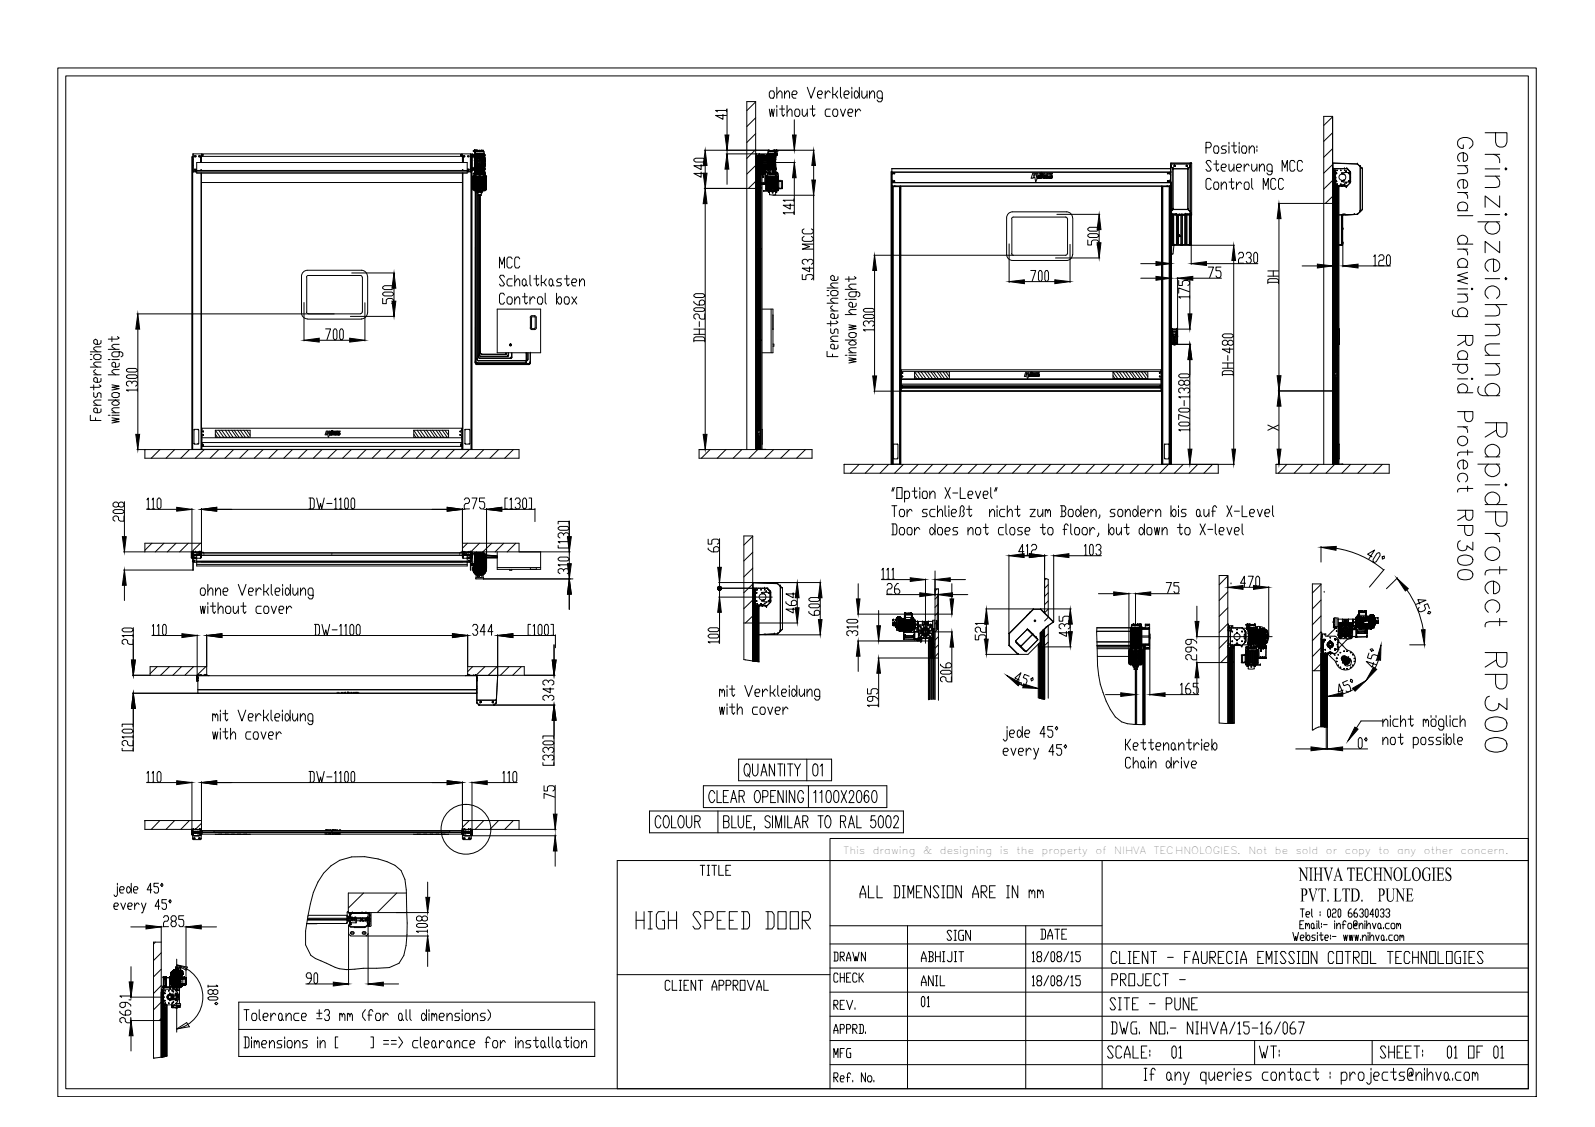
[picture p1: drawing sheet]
<svg xmlns="http://www.w3.org/2000/svg" width="297mm" height="210mm" viewBox="0 0 297 210" stroke-linecap="round" stroke-linejoin="round" font-family="sans-serif">
<defs><g id="words">
<g font-size="1.9">
<text x="157.1" y="159">This</text>
<text x="162.5" y="159">drawing</text>
<text x="171.9" y="159">&amp;</text>
<text x="175" y="159">designing</text>
<text x="186.2" y="159">is</text>
<text x="189.3" y="159">the</text>
<text x="194" y="159">property</text>
<text x="204" y="159">of</text>
<text x="207.5" y="159">NIHVA</text>
<text x="214.9" y="159">TECHNOLOGIES.</text>
<text x="232.5" y="159">Not</text>
<text x="237.4" y="159">be</text>
<text x="241.3" y="159">sold</text>
<text x="246.9" y="159">or</text>
<text x="250.5" y="159">copy</text>
<text x="256.7" y="159">to</text>
<text x="260.2" y="159">any</text>
<text x="265.2" y="159">other</text>
<text x="272" y="159">concern.</text>
</g>
</g></defs>
<!-- layer: DIMENSIONS -->
<g fill="none" stroke="#000" stroke-width=".19">
<path d="M129.2 29.7l.4-.2h1.3l.3 .2v.2l-.3 .3h-1.3l-.4-.3zM130.6 32v1l-1.4-.7h2M130.6 30.6v1l-1.4-.7h2M131.2 35.1h7.8M131.2 28h11.9M131.3 30.8v1.5M131.3 37.9v43M134.6 21.3v.9l-1.3-.7h2M135.2 28.7h5.7M135.3 20.6h-2l.3 .2M135.3 20.4v.4M135.4 20.3v4.8"/>
<path d="M135.4 31.5v2.8M141.2 30.3h6.9M143.9 36.4h7.8M144.6 28h7.1M147.2 38v.9l-1.3-.7h1.9M147.8 39.6h-1.9l.3 .3M147.8 37.3h-1.9l.3 .2M147.8 37v.5M147.8 39.4v.5M147.9 22.3v2.8M147.9 33.1v6.9M151.5 30.8v2.7"/>
<path d="M151.5 36.4v15.8M196.8 39.9h8M218.1 33.9v18.1M238.1 37.9h8.4M248.2 21.7v28M25.5 58.5h36.7M56.6 56.3v7.2M65.2 58.9h8.3M65.5 50.8h8M68 56.4v7.1M71.3 55.6v1h.6v-.8l.4-.2h.7l.3 .2v.5l-.3 .3M71.3 54.7l.3-.3h1.4l.3 .3v.2l-.3 .2h-1.4l-.3-.2z"/>
<path d="M71.3 53.5l.3-.3h1.4l.3 .3v.2l-.3 .2h-1.4l-.3-.2zM73.4 53.7v2.4M129.2 57.5l.4-.2h1.3l.3 .2v.3l-.3 .2h-1.3l-.4-.2zM129.2 56.1v.2l.7 .5h1l.3-.2v-.5l-.3-.2h-.3l-.4 .2v.7M129.2 54.9l.4-.2h1.3l.3 .2v.3l-.3 .2h-1.3l-.4-.2zM130.2 59.9v.9M131.2 58.5v.9h-.6l-.4-.2v-.5l-.3-.2h-.3l-.4 .2v.5l.4 .2M149.4 51.1v1h.7v-.7l.3-.3h.7l.3 .3v.4l-.3 .3M149.7 44l-.3 .3v.4l.3 .3h1.4l.3-.3v-.4l-.3-.3M149.7 42.6l-.3 .2v.5l.3 .3h1.4l.3-.3v-.5l-.3-.2M150.4 48.8v-.3l-.3-.2h-.4l-.3 .2v.5l.3 .2M150.4 48.5l.4-.2h.3l.3 .2v.5l-.3 .2"/>
<path d="M150.8 49.7v.9l-1.4-.6h2M151.4 45.5h-2l1.4 .4-1.4 .5h2M154 56.5h2.1M154 55.1h.4M154 54.1h.4M154 53.6h2.1M154.7 54.4l.3-.3h.7l.4 .3v.4l-.4 .3h-.7l-.3-.3zM154.7 59.8v.9M154.7 57.9h1.4M155 56.9l-.3 .3v.2l.7 .5M155.7 59.8l.4 .2-.4 .3h-1.7M156.1 58.6v.5l-.4 .2h-.7l-.3-.2v-.5l.3-.2 .4 .2v.7"/>
<path d="M156.1 55.5h-1.1l-.3 .3v.2l.7 .5M156.1 52.7h-1.1l-.3 .2v.3l.7 .4M156.1 51.5v.5l-.4 .2h-.7l-.3-.2v-.5l.3-.2 .4 .2v.7M157.4 58.6h2M157.4 55.8h.3M157.4 53.9h2M158.1 55.8h1.3M158.1 51.5v1M159.1 51.5l.3 .3-.3 .2h-1.7M159.4 57.7h-1l-.3 .2v.2l.7 .5M159.4 56.5v.4l-.3 .3h-.7l-.3-.3v-.4l.3-.2 .4 .2v.7M159.4 54.4v.7l-.3 .2h-.7l-.3-.2v-.5l.3-.2h1.4l.3 .2v.5l-.3 .2"/>
<path d="M159.4 52.9h-1l-.3 .3v.2l.7 .5M160.8 58.8l.3-.2h1.4l.3 .2v.3l-.3 .2h-1.4l-.3-.2zM160.8 57.7l.3-.3h1.4l.3 .3v.2l-.3 .2h-1.4l-.3-.2zM162.7 47.5h26M162.9 50.4v19.6M187.9 45.4v7.2M190.8 52.5h5.6M192 50.4h.9l-.7 2M193.6 50.4h.3l.2 .3v1.4l-.2 .3h-.3l-.2-.3v-1.4zM194.8 50.4h.2l.3 .3v1.4l-.3 .3h-.2l-.2-.3v-1.4zM196.6 48h8.2M199.3 45.5v7.1"/>
<path d="M202.6 44.7v.9h.7v-.6l.3-.3h.7l.3 .3v.4l-.3 .2M202.6 43.8l.3-.3h1.4l.3 .3v.2l-.3 .2h-1.4l-.3-.2zM202.6 42.6l.3-.3h1.4l.3 .3v.2l-.3 .3h-1.4l-.3-.3zM204.7 42.8v2.4M212.4 51.8h2.9M212.4 49.1h2.9M219.3 51.7v11M219.5 52.2v1h.7v-.7l.3-.3h.7l.3 .3v.5l-.3 .2M221.5 55.3h-2l.4 .2M221.5 54.4l-2-.8v1M221.5 55.1v.4M221.5 45.7h8.4"/>
<path d="M221.6 52.2v6.3M221.8 45.6v3.6M222.1 51.8h5.4M224.7 49.1h9.5M225 49.7h1l-.7 2M227.4 49.7h-.9v.7h.7l.2 .4v.6l-.2 .3h-.5l-.2-.3M229.8 48.5v35.2M230.6 47.3l.3-.3h.5l.2 .3v.4l-.2 .3h-.5l-.3 .3v.7h1M232.1 47.3l.2-.3h.5l.2 .3v.4l-.2 .3h-.2M232.8 48l.2 .3v.4l-.2 .3h-.5l-.2-.3M233.7 47h.2l.3 .3v1.4l-.3 .3h-.2l-.2-.3v-1.4zM236.1 52.8v-.7l.3-.2h1.4l.3 .2v.7"/>
<path d="M236.1 52.6h2M236.1 51.4h2M236.1 50.5h2M237.1 50.5v.9M238.2 40.7v29.3M242.5 49.5h2.8M250.1 45.3v4.4M252.9 49.5h6.1M255.8 47.8l.3-.3v2M255.8 49.5h.5M256.8 47.8l.2-.3h.5l.2 .3v.3l-.2 .4h-.5l-.2 .3v.7h.9M258.5 47.5h.2l.2 .3v1.3l-.2 .4h-.2l-.3-.4v-1.3z"/>
<path d="M16.8 77.3v1h2M16.8 68.4h2M16.8 67h.3M16.8 66h.3M16.8 65.5h2M17.5 73.1v.7l.3 .2 .3-.2v-.5l.4-.2 .3 .2v.7M17.5 66.3l.3-.3h.7l.3 .3v.4l-.3 .3h-.7l-.3-.3zM17.5 75.5h1.3M17.5 71.7v.9M17.5 69.8h1.3M17.8 68.8l-.3 .3v.2l.6 .5M17.8 77.8v.5"/>
<path d="M18.5 71.7l.3 .2-.3 .2h-1.7M18.8 76.2v.5l-.3 .2h-.7l-.3-.2v-.5l.3-.3 .3 .3v.7M18.8 74.5h-1l-.3 .3v.2l.6 .5M18.8 70.5v.5l-.3 .2h-.7l-.3-.2v-.5l.3-.2 .3 .2v.7M18.8 67.4h-1l-.3 .2v.3l.6 .5M18.8 64.6h-1l-.3 .2v.3l.6 .4M18.8 63.4v.5l-.3 .2h-.7l-.3-.2v-.5l.3-.2 .3 .2v.7M20.2 69.8h2M20.2 67h.3M20.2 77.3h.3M20.2 74.5h2M20.2 65.1h2"/>
<path d="M20.8 77.8l1.4 .3-1.4 .2 1.4 .2-1.4 .3M20.8 75l.7-.5 .7 .5v.2l-.3 .3h-.7l-.4-.3zM20.8 73.3l.4-.2h.7l.3 .2v.5l-.3 .2h-.7l-.4-.2zM20.8 71.7l1.4 .2-1.4 .2 1.4 .3-1.4 .2M20.8 67h1.4M20.8 77.3h1.4M20.8 76.9h1.4M20.8 62.7v.9M21.9 62.7l.3 .2-.3 .3h-1.7M22.2 75.9h-1l-.4 .3v.2l.7 .5M22.2 68.8h-1l-.4 .3v.2l.7 .5M22.2 67.6v.6l-.3 .2h-.7l-.4-.2v-.6l.4-.2 .3 .2v.8"/>
<path d="M22.2 65.5v.8l-.3 .2h-.7l-.4-.2v-.5l.4-.3h1.3l.4 .3v.5l-.4 .2M22.2 64.1h-1l-.4 .2v.3l.7 .5M23.6 70l.3-.2h1.3l.4 .2v.3l-.4 .2h-1.3l-.3-.2zM23.6 68.8l.3-.2h1.3l.4 .2v.3l-.4 .2h-1.3l-.3-.2zM24.6 71.5v-.3l-.4-.2h-.3l-.3 .2v.5l.3 .2M24.6 71.2l.3-.2h.3l.4 .2v.5l-.4 .2M25.6 72.6h-2l.3 .3M25.6 72.4v.5M25.7 61.3v19.6M59.5 63.4h5.6M60.6 61.3h1l-.7 2M62.3 61.3h.2l.3 .3v1.3l-.3 .4h-.2l-.2-.4v-1.3z"/>
<path d="M63.5 61.3h.2l.2 .3v1.3l-.2 .4h-.2l-.2-.4v-1.3zM129.2 63.7v-.7l.4-.3h1.3l.3 .3v.7M129.2 63.5h2M129.2 62.3h2M129.2 61.3h2M130.2 61.3v1M154 65.4v1h2.1M154.7 61.2v.7l.3 .2 .4-.2v-.5l.3-.2 .4 .2v.7M154.7 63.6h1.4M155 66v.4M156.1 64.3v.5l-.4 .2h-.7l-.3-.2v-.5l.3-.2 .4 .2v.7M156.1 62.6h-1.1l-.3 .3v.2l.7 .5"/>
<path d="M157.4 66.2h.3M157.4 63.3h2M158.1 66.6l1.3 .3-1.3 .2 1.3 .3-1.3 .2M158.1 63.8l.7-.5 .6 .5v.3l-.3 .2h-.7l-.3-.2zM158.1 62.1l.3-.2h.7l.3 .2v.5l-.3 .3h-.7l-.3-.3zM158.1 60.5l1.3 .2-1.3 .3 1.3 .2-1.3 .2M158.1 66.2h1.3M158.1 65.7h1.3M159.4 64.8h-1l-.3 .2v.2l.7 .5M161.8 60.3v-.3l-.3-.2h-.4l-.3 .2v.5l.3 .2M161.8 60l.4-.2h.3l.3 .2v.5l-.3 .2M162.7 72.9h5.1"/>
<path d="M162.8 61.4h-2l.3 .3M162.8 61.2v.5M219 64.1h2.8M219.3 61.3h2.5M219.5 78.9l.4-.3h1.3l.3 .3v.2l-.3 .2h-1.3l-.4-.2zM219.5 76.2l.4-.2h1.3l.3 .2v.3l-.3 .3h-1.3l-.4-.3zM219.5 69.9l.4-.3h1.3l.3 .3v.2l-.3 .3h-1.3l-.4-.3zM220.5 72.7v-.2l-.3-.2h-.3l-.4 .2v.4l.4 .3M220.5 72.5l.4-.2h.3l.3 .2v.4l-.3 .3M220.5 71.1l.4-.3h.3l.3 .3v.4l-.3 .3h-.3l-.4-.3v-.4l-.3-.3h-.3l-.4 .3v.4l.4 .3h.3l.3-.3M220.5 74.6v1M221.5 77.9l-2-.7v.9"/>
<path d="M221.5 73.9h-2l.4 .2M221.5 73.7v.4M221.5 79.8v.5M221.6 67v16.7M227.6 70v-.7l.4-.3h1.3l.4 .3v.7M227.6 62.4l.4-.2h1.3l.4 .2v.3l-.4 .2h-1.3l-.4-.2zM227.6 69.8h2.1M227.6 68.6h2.1M227.6 67.6h2.1M228.7 63.6l.3-.2h.3l.4 .2v.5l-.4 .2h-.3l-.3-.2v-.5l-.4-.2h-.3l-.4 .2v.5l.4 .2h.3l.4-.2M228.7 66.2v.9M228.7 67.6v1"/>
<path d="M229 64.8v.9l-1.4-.7h2.1M236.1 79.2l2 .9M238.1 72.8h10.5M238.1 79.2l-2 .9M238.2 75.6v8.1M21.1 95.2l.3-.3h1.3l.4 .3v.2l-.4 .2h-1.3l-.3-.2zM22.1 93.8l.3-.3h.3l.4 .3v.4l-.4 .2h-.3l-.3-.2v-.4l-.4-.3h-.3l-.3 .3v.4l.3 .2h.3l.4-.2M23.1 96.1v1h-.7l-.3-.3v-.4l-.4-.3h-.3l-.3 .3v.4l.3 .3M23.2 93.4v6.5M25.5 83.7h1.4M27.3 94.9h5.6M27.4 93.1l.2-.3v2"/>
<path d="M27.4 94.8h.5M28.3 93.1l.2-.3v2M28.3 94.8h.5M29.5 92.8h.2l.3 .3v1.3l-.3 .4h-.2l-.2-.4v-1.3zM35.7 94.7v8.3M37.5 94.7v6.4M40.4 94.9h42.9M57.5 92.8h.8l.2 .3v1.3l-.2 .4h-.8M57.8 92.8v2M59 92.8l.5 2 .2-1 .2 1 .5-2M60.8 93.8h1M62.3 93.1l.2-.3v2"/>
<path d="M62.3 94.8h.5M63.2 93.1l.3-.3v2M63.2 94.8h.5M64.4 92.8h.3l.2 .3v1.3l-.2 .4h-.3l-.2-.4v-1.3zM65.6 92.8h.2l.3 .3v1.3l-.3 .4h-.2l-.2-.4v-1.3zM86.1 94.7v6.4M86.5 93.1l.2-.3h.5l.2 .3v.3l-.2 .4h-.5l-.2 .3v.7h.9M87.9 92.8h.9l-.7 2M90.3 92.8h-1v.6h.7l.3 .4v.6l-.3 .4h-.5l-.2-.4M90.6 94.7v11.2M93.4 94.9h6.2M94.5 92.8h-.5v2h.5"/>
<path d="M95 93.1l.2-.3v2M95 94.8h.5M95.9 93.1l.3-.3h.4l.3 .3v.3l-.3 .4h-.2M96.6 93.8l.3 .3v.3l-.3 .4h-.4l-.3-.4M97.6 92.8h.2l.3 .3v1.3l-.3 .4h-.2l-.3-.4v-1.3zM98.5 92.8h.5v2h-.5M99.6 94.7v2.5M103.9 98.3l.4-.3h1.3l.4 .3v.2l-.4 .3h-1.3l-.4-.3zM103.9 97.6v-.5h2.1v.5M105 99.7v-.2l-.4-.3h-.3l-.4 .3v.4l.4 .3M105 99.5l.3-.3h.3l.4 .3v.4l-.4 .3M106 97v8"/>
<path d="M130.2 83.7h1.3M221.5 86.5h5.3M221.5 80.1h-2l.4 .2M226.9 86.5h3M237.7 86.5h.7M22.7 117.2l.4-.2h1.3l.4 .2v.2l-.4 .3h-1.3l-.4-.3zM23 102.8h3.9M23 106.2h13M23.2 109v2.8M24.8 119.1v.9h-.7l-.3-.2v-.5l-.4-.2h-.3l-.4 .2v.5l.4 .2M24.8 118.4h-2.1l.4 .2M24.8 118.2v.4"/>
<path d="M24.8 116.9v6M28.3 118.4h5.6M28.4 116.6l.2-.3v2M28.4 118.3h.4M29.3 116.6l.3-.3v2M29.3 118.3h.5M30.5 116.3h.2l.3 .3v1.4l-.3 .3h-.2l-.2-.3v-1.4zM36.7 118.2v7.8M38.5 118.2v5.9M41.3 118.4h43M58.6 116.3h.7l.2 .3v1.4l-.2 .3h-.7M58.8 116.3v2"/>
<path d="M60 116.3l.4 2 .3-1 .2 1 .5-2M61.9 117.3h.9M63.3 116.6l.2-.3v2M63.3 118.3h.5M64.2 116.6l.2-.3v2M64.2 118.3h.5M65.4 116.3h.2l.3 .3v1.4l-.3 .3h-.2l-.2-.3v-1.4zM66.6 116.3h.2l.3 .3v1.4l-.3 .3h-.2l-.2-.3v-1.4zM87.1 118.2v5.9M88 116.6l.2-.3h.5l.3 .3v.4l-.3 .3h-.2M88.7 117.3l.3 .3v.4l-.3 .3h-.5l-.2-.3M90 107.8h16.7"/>
<path d="M90.4 117.6h-1l.7-1.3v2M91.8 117.6h-.9l.6-1.3v2M92.7 118.2v7.6M95.5 118.4h7.9M96.7 102.8h9.5M98.8 116.3h-.4v2h.4M99.3 116.6l.2-.3v2M99.3 118.3h.5M100.5 116.3h.2l.2 .3v1.4l-.2 .3h-.2l-.3-.3v-1.4zM101.7 116.3h.2l.2 .3v1.4l-.2 .3h-.2l-.3-.3v-1.4zM102.6 116.3h.5v2h-.5M103.4 118.2v2.5"/>
<path d="M103.9 104l.4-.2h1.3l.4 .2v.3l-.4 .2h-1.3l-.4-.2zM103.9 101.6v.5h2.1v-.5M105 106.4v-.3l-.4-.2h-.3l-.4 .2v.5l.4 .2M105 106.1l.3-.2h.3l.4 .2v.5l-.4 .2M106 105.2h-2.1l.4 .2M106 100.9h-2.1l.4 .2M106 100.7v.4M106 104.9v.5M106 110.7v2.8M131.9 102.1v.2l.7 .5h1l.3-.3v-.4l-.3-.3h-.4l-.3 .3v.7M131.9 100.4v.9h.7v-.7l.3-.2h.7l.3 .2v.5l-.3 .2M131.9 118.4l.3-.3h1.4l.3 .3v.2l-.3 .2h-1.4l-.3-.2z"/>
<path d="M131.9 117.2l.3-.3h1.4l.3 .3v.2l-.3 .2h-1.4l-.3-.2zM133.8 108.5h6.4M133.8 109.6h6.4M133.8 111.2h10M133.9 119.5h-2l.3 .3M133.9 119.3v.5M134 100.3v6.4M134 112.4v7.4M140.2 116h8.4M140.2 118.2h12.7M140.3 108.5h12.6M146.4 112.1v.2l.6 .5h1.1l.3-.3v-.4l-.3-.3h-.4l-.3 .3v.7"/>
<path d="M147.7 113.2v1l-1.3-.7h2M147.7 110.4v.9l-1.3-.7h2M148.5 111.3v1.9M150.6 113.9v.2l.7 .5h1l.4-.2v-.5l-.4-.2h-.3l-.3 .2v.7M150.6 112.7l.4-.2h1.3l.4 .2v.2l-.4 .3h-1.3l-.4-.3zM150.6 111.5l.4-.2h1.3l.4 .2v.3l-.4 .2h-1.3l-.4-.2zM152.8 111.3v4.1M157.7 115.6l.3-.2h1.4l.3 .2v.2l-.3 .2h-1.4l-.3-.2zM158.7 117.9v-.2l-.3-.2h-.4l-.3 .2v.5l.3 .2M158.7 117.7l.4-.2h.3l.3 .2v.5l-.3 .2M159.7 119.4h11.6M159.7 114.4h9.3"/>
<path d="M159.7 116.8h-2l.3 .2M159.7 116.5v.5M159.8 108.7v2.8M163.6 113.7v2.8M164.1 108h5.4M164.2 106.2l.3-.4v2.1M164.2 107.9h.5M165.1 110.7h6.2M165.2 106.2l.2-.4v2.1M165.2 107.9h.5M165.2 109l.2-.3h.5l.2 .3v.3l-.2 .4h-.5l-.2 .3v.7h.9M166.1 106.2l.2-.4v2.1"/>
<path d="M166.1 107.9h.5M167.3 108.7h-.2l-.5 .6v1l.2 .4h.5l.3-.4v-.3l-.3-.3h-.7M169.6 114.4h7.8M171.1 117.7h6.3M172.4 107.8v12M174.1 106.3v4.6M174.6 110.6v6.6M177 108h2.8M177.3 108.7v2.8M177.4 110.7h2.8M181.6 118.2v1h.7v-.7l.3-.3h.7l.3 .3v.5l-.3 .2M183.6 113.4h8.8"/>
<path d="M183.6 116.8v1h-.7l-.3-.3v-.4l-.3-.3h-.3l-.4 .3v.4l.4 .3M183.6 116.1h-2l.4 .2M183.6 115.9v.4M183.7 116.2v2.8M187.9 103.3v14.7M188.9 103.5h2.8M190.7 102.7h-1l.7-1.3v2M191.1 101.7l.3-.3v2M191.1 103.4h.5M192.1 101.7l.2-.3h.5l.3 .3v.4l-.3 .3h-.5l-.2 .3v.7h1M193.8 113.4h5.7M194.5 103.3v8"/>
<path d="M196.2 103.3v12.5M197.2 114.8v.9h.7v-.7l.4-.2h.6l.4 .2v.5l-.4 .2M198.3 116.7v-.3l-.4-.2h-.3l-.4 .2v.5l.4 .2M198.3 116.4l.3-.2h.3l.4 .2v.5l-.4 .2M198.6 117.6v.9l-1.4-.6h2.1M199.1 103.5h6M199.3 116.2v1.4M201.9 101.7l.3-.3v2M201.9 103.4h.6M203.1 101.4h.3l.2 .3v1.4l-.2 .3h-.3l-.2-.3v-1.4zM204.1 101.7l.2-.3h.5l.2 .3v.4l-.2 .3h-.2M204.6 110.6h2.8"/>
<path d="M204.8 102.4l.2 .3v.4l-.2 .3h-.5l-.2-.3M210.2 110.4v10.6M211.5 110.4v6.1M214.1 119v10.5M214.3 110.6h5.3M217.2 108.5h1l-.8 2M219.6 108.5h-1v.6h.7l.3 .4v.7l-.3 .3h-.5l-.2-.3M221.8 119.1v.7l-.3 .3h-.3l-.4-.3v-.5l.4-.2h1l.7 .4v.3M222.8 118.6h14.1M222.9 112.9v2.8M228.7 107.3v2.3M231.5 109.4h1.9"/>
<path d="M232 108.6h-1l.7-1.3v2M232.5 107.3h.9l-.7 2M234.1 107.3h.2l.3 .4v1.3l-.3 .3h-.2l-.2-.3v-1.3zM236.3 109.3v9.2M246 101.8v2.9M248.8 102.1a18.2 18.2 0 0 1 8.9 4M255.5 103.7l-.8-.5 1.3-.8-1.1 1.7M256.4 103.1l.4-.2 .2 .1v.5l-.7 1.1-.4 .2-.2-.2v-.4zM257.4 103.7l.4-.2v.5l-.4 .1zM257.8 106l-2.8 3.3M260.3 107.6l-2.1 2M262 109.8a17.5 17.5 0 0 1 3 7.4"/>
<path d="M264.3 113.1l-.3 .4 .3 .4 .3 .1 .7-.3 .2-.3-.3-.7 .7-.3 .3 .9M264.4 112.5l-.4-.8 1.6 .1-1.9 .8M266.1 113.9l.4 .1-.3 .3h-.3zM22.7 139.4v.4h2.1v-.4M22.7 136.1l.4-.3h1.3l.4 .3v.2l-.4 .2h-1.3l-.4-.2zM22.7 135.3v-.4h2.1v.4M24.7 125.8h3.2M24.7 129.1h12.1M24.8 137.9v1h-.7l-.3-.3v-.4l-.4-.3h-.3l-.4 .3v.4l.4 .3M24.8 137.2h-2.1l.4 .3M24.8 137v.5M24.8 132v7.9"/>
<path d="M92 131.3h11.3M97.7 125.8h5.6M101.1 138.3l.3-.3h1.4l.3 .3v.2l-.3 .2h-1.4l-.3-.2zM101.1 137.5v-.4h2v.4M102.1 130v-.2l-.3-.3h-.4l-.3 .3v.4l.3 .2M102.1 129.8l.4-.3h.3l.3 .3v.4l-.3 .2M102.1 127.1v-.2l-.3-.2h-.4l-.3 .2v.5l.3 .2M102.1 126.9l.4-.2h.3l.3 .2v.5l-.3 .2M102.1 139.7v-.3l-.3-.2h-.4l-.3 .2v.5l.3 .3M102.1 139.4l.4-.2h.3l.3 .2v.5l-.3 .3M102.5 128.1v.9l-1.4-.7h2M103.2 120.1v2.8"/>
<path d="M103.2 134.2v8.4M159.8 122.2v2.9M161.6 128.3v.9h.6v-.7l.3-.2h.7l.3 .2v.5l-.3 .2M162.5 129.7v.7l-.3 .2h-.3l-.3-.2v-.4l.3-.3h1l.6 .5v.2M163.5 122.6h10.6M163.5 131.4h-1.9l.3 .2M163.5 131.1v.5M163.6 125.4v6.3M175.1 125.1l.4-.3h1.3l.4 .3v.2l-.4 .3h-1.3l-.4-.3zM175.1 123.7v.2l.7 .5h1l.4-.2v-.5l-.4-.3h-.3l-.3 .3v.7M177.2 126v1h-.7l-.3-.3v-.4l-.4-.3h-.3l-.4 .3v.4l.4 .3M177.3 120.5v6.5"/>
<path d="M183.6 121.9h6M189.8 127.4l.7 .3M189.8 126.7l-.8-.4 1.1-1-.7 1.9M191.7 125.9l-.9-.3-.2 .6 .6 .3 .1 .4-.3 .6-.3 .2-.4-.1-.1-.5M192 126.4l.3-.2 .1 .4-.3 .2zM195.3 120.5h4.2M205.9 129.4h2.8M211.5 124.2v5.3M217 129.4h6.2M219.9 127.6l.2-.3v2M219.9 129.3h.4M221.5 127.3h-.2l-.5 .6v1l.2 .4h.5l.3-.4v-.3l-.3-.3h-.7"/>
<path d="M221.8 120.5v.7l-.3 .3h-.3l-.4-.3v-.5l.4-.2h1l.7 .5v.2M222.8 123.4h4.2M222.9 121.9v1h-.7l-.4-.3v-.4l-.3-.3h-.3l-.4 .3v.4l.4 .3M222.9 126.2v2.9M223.2 127.3h-1v.6h.7l.3 .4v.6l-.3 .4h-.4l-.3-.4M241.3 139.5h2.9M247 125.2v14.4M247.2 121.9v17.7M250 139.5h4.7M250.1 128.5l-.9 .4 .2-1.5 .8 1.8M250.9 126.7l-.9 .4 .3 .6 .7-.2 .3 .2 .3 .6-.1 .4-.5 .2-.3-.2M251.6 126.5l.3 .2-.1 .4-.3-.2z"/>
<path d="M252.1 128.4l-2.1 .9M253.2 137.4h.2l.3 .3v1.4l-.3 .3h-.2l-.2-.3v-1.4zM254.4 137.4l.2 .3-.2 .3-.3-.3zM254.9 121.6l-.3 .9 .7 .2 .2-.7 .4-.1 .7 .2 .2 .4-.1 .4-.4 .1M255.2 120.9l.3-.1 .3 .4-.4 .1zM255.8 123.4l-.3 .9-1.1-1.1 2 .6M256.7 122.9l-.6 1.6M262.5 120.1h2.9M27.3 145.8h5.6M27.4 144l.2-.3v2M27.4 145.7h.5M28.3 144l.2-.3v2"/>
<path d="M28.3 145.7h.5M29.5 143.7h.2l.3 .3v1.4l-.3 .3h-.2l-.2-.3v-1.4zM35.7 145.6v8.9M37.5 145.6v7.2M40.4 145.8h42.9M57.5 143.7h.8l.2 .3v1.4l-.2 .3h-.8M57.8 143.7v2M59 143.7l.5 2 .2-1 .2 1 .5-2M60.8 144.7h1M62.3 144l.2-.3v2M62.3 145.7h.5M63.2 144l.3-.3v2"/>
<path d="M63.2 145.7h.5M64.4 143.7h.3l.2 .3v1.4l-.2 .3h-.3l-.2-.3v-1.4zM65.6 143.7h.2l.3 .3v1.4l-.3 .3h-.2l-.2-.3v-1.4zM86.1 145.6v7.2M87.6 155.7h16M87.9 145.6v9.1M90.7 145.8h5.6M93.7 144l.2-.3v2M93.7 145.7h.4M94.6 144l.2-.3v2M94.6 145.7h.5M95.8 143.7h.2l.2 .3v1.4l-.2 .3h-.2l-.3-.3v-1.4z"/>
<path d="M96.7 154.5h6.9M101.1 142v.5h2v-.5M101.3 146.3v1h.7v-.7l.3-.3h.7l.3 .3v.5l-.3 .2M102.1 141.1v-.3l-.3-.2h-.4l-.3 .2v.6l.3 .2M102.1 140.8l.4-.2h.3l.3 .2v.6l-.3 .2M103.3 148.5l-2-.7v.9M103.4 146.3v5.3M103.4 158.5v2.8M24.4 172.6h2.8M30 172.5v2.9M30.5 170.9l.2-.3h.5l.2 .3v.3l-.2 .4h-.5l-.2 .3v.7h.9M32.1 171.6l-.3-.4v-.3l.3-.3h.5l.2 .3v.3l-.2 .4h-.5l-.3 .3v.4l.3 .3h.5l.2-.3v-.4l-.2-.3"/>
<path d="M34.2 170.6h-.9v.6h.7l.2 .4v.7l-.2 .3h-.5l-.2-.3M34.6 172.5v10.2M37.5 172.6h2.8M64.9 173.9v9.5M68.2 174.3h11.6M68.6 173.9v9.5M73.8 170h6M77.6 172.3l.3-.3h1.4l.3 .3v.2l-.3 .2h-1.4l-.3-.2zM78.6 170.9l.3-.3h.4l.3 .3v.4l-.3 .2h-.4l-.3-.2v-.4l-.4-.3h-.3l-.3 .3v.4l.3 .2h.3l.4-.2M79.6 173.4h-2l.3 .3M79.6 173.2v.5M79.6 164.3v2.8"/>
<path d="M79.6 177.2v2.8M22.3 188.3v.3l.7 .5h1l.4-.3v-.5l-.4-.2h-.3l-.4 .2v.8M23.3 186.7v.7l-.3 .3h-.3l-.4-.3v-.5l.4-.2h1l.7 .5v.2M24 186.2h.4M24.3 190.1h4.2M24.3 185.7h6.3M24.4 189.5v1h-.7l-.4-.3v-.4l-.3-.3h-.3l-.4 .3v.4l.4 .3M24.4 185.5h-2.1l.4 .3M24.4 185.3v.5M24.4 180v2.9M24.4 192.9v2.8M57 183.3h5.1"/>
<path d="M58 182.2h-.7l-.3-.3v-.4l.3-.3h.5l.2 .3v1l-.5 .7h-.2M58.7 181.2h.2l.3 .3v1.4l-.3 .3h-.2l-.2-.3v-1.4zM71.4 183.3h2.8"/>
</g>
<!-- layer: 0 -->
<g fill="#000" stroke="#000" stroke-width=".19">
<path d="M131.3 35.1l.4 2.8h-.7zM131 32.3h.7l-.4 2.8zM131.3 28l.4 2.8h-.7zM135.4 28.7l.3 2.8h-.7zM135 25.1h.7l-.3 2.9zM147.6 25.1h.7l-.4 2.9zM147.9 30.3l.4 2.8h-.7zM151.5 28l.4 2.8h-.7zM151.2 33.5h.7l-.4 2.9zM204.7 39.9l.3 2.9h-.7zM238.2 37.9l.4 2.8h-.8zM25.7 58.5l.3 2.8h-.7z"/>
<path d="M73.4 50.8l.3 2.9h-.7zM73 56.1h.7l-.3 2.8zM162.9 47.5l.4 2.9h-.8zM187.9 52.5l2.9-.4v.7zM196.4 52.1l2.9 .4-2.9 .3zM204.3 45.2h.7l-.3 2.8zM215.3 51.5l2.8 .3-2.8 .4zM215.3 48.7l2.8 .4-2.8 .3zM219.3 51.8l2.8-.3v.7zM221.8 49.1l2.9-.4v.7zM229.8 45.7l.3 2.8h-.7zM245.3 49.2l2.9 .3-2.9 .4z"/>
<path d="M250.1 49.5l2.8-.3v.7zM56.6 63.4l2.9-.4v.7zM65.1 63l2.9 .4-2.9 .3zM162.5 70h.8l-.4 2.9zM221.6 64.1l.4 2.9h-.8zM221.2 58.5h.8l-.4 2.8zM238.2 72.8l.4 2.8h-.8zM237.8 70h.8l-.4 2.8zM25.3 80.9h.7l-.3 2.8zM32.9 94.5l2.8 .4-2.8 .3zM37.5 94.9l2.9-.4v.7zM83.3 94.5l2.8 .4-2.8 .3z"/>
<path d="M90.6 94.9l2.8-.4v.7zM131 80.9h.7l-.4 2.8zM221.2 83.7h.8l-.4 2.8zM229.4 83.7h.7l-.3 2.8zM237.8 83.7h.8l-.4 2.8zM23.2 106.2l.3 2.8h-.7zM22.8 99.9h.7l-.3 2.9zM33.9 118l2.8 .4-2.8 .3zM38.5 118.4l2.8-.4v.7zM84.3 118l2.8 .4-2.8 .3zM92.7 118.4l2.8-.4v.7zM105.7 99.9h.7l-.4 2.9z"/>
<path d="M106 107.8l.4 2.9h-.7zM105.7 105h.7l-.4 2.8zM133.7 105.7h.6l-.3 2.8zM134 111.2l.3 2.8h-.6zM148.1 113.2h.7l-.3 2.8zM148.5 108.5l.3 2.8h-.7zM152.8 108.5l.3 2.8h-.7zM152.4 115.4h.7l-.3 2.8zM159.8 119.4l.4 2.8h-.7zM159.5 111.5h.7l-.4 2.9zM163.3 116.5h.7l-.4 2.9zM169.5 107.6l2.9 .4-2.9 .3z"/>
<path d="M171.3 110.4l2.8 .3-2.8 .4zM174.1 108l2.9-.4v.7zM174.6 110.7l2.8-.3v.7zM176.9 111.5h.7l-.3 2.9zM177.3 117.7l.3 2.8h-.7zM183.7 113.4l.3 2.8h-.6zM187.9 103.5l2.8-.4v.7zM191.7 103.1l2.8 .4-2.8 .3zM196.2 103.5l2.9-.4v.7zM199.3 113.4l.4 2.8h-.7zM207.4 110.2l2.8 .4-2.8 .3zM211.5 110.6l2.8-.4v.7z"/>
<path d="M222.6 115.7h.7l-.4 2.9zM228.7 109.4l2.8-.3v.7zM233.4 109.1l2.9 .3-2.9 .4zM246 101.9l2.8-.1v.7zM260.2 107.7l2.1 1.9-.6 .5zM24.8 129.1l.4 2.9h-.7zM24.5 122.9h.7l-.4 2.9zM102.8 122.9h.8l-.4 2.9zM103.2 131.3l.4 2.9h-.8zM163.6 122.6l.4 2.8h-.7zM183.4 119h.6l-.3 2.9zM187.5 125.8l2.5 1.4-.4 .5z"/>
<path d="M190.6 127.4l2.8 .8-2.9-.1zM199 117.6h.7l-.4 2.9zM208.7 129l2.8 .4-2.8 .3zM214.1 129.4l2.9-.4v.7zM222.9 123.4l.4 2.8h-.7zM244.2 139.1l2.8 .4-2.8 .3zM247.2 129.7l2.8-.7 .1 .7zM247.2 139.5l2.8-.4v.7zM255.8 124.2l.6 .5-2 2zM251.9 128.2l2.5-1.5-2 2zM257.2 120.1l-.1 2.9-.7-.1zM264.7 117.3h.7l-.1 2.8z"/>
<path d="M32.9 145.4l2.8 .4-2.8 .3zM37.5 145.8l2.9-.4v.7zM83.3 145.4l2.8 .4-2.8 .3zM87.9 145.8l2.8-.4v.7zM103.4 155.7l.3 2.8h-.6zM103.1 151.6h.6l-.3 2.9zM27.2 172.3l2.8 .3-2.8 .4zM34.6 172.6l2.9-.3v.7zM79.3 167.1h.7l-.4 2.9zM79.6 174.3l.4 2.9h-.7zM24.4 190.1l.4 2.8h-.7zM24.1 182.9h.7l-.4 2.8z"/>
<path d="M62.1 182.9l2.8 .4-2.8 .3zM68.6 183.3l2.8-.4v.7z"/>
<path d="M133.7 109.6v.1l.3-.1zM133.7 109.7l.3-.1-.2 .3zM134 109.6l-.2 .3h.2z"/>
<path d="M133.7 109.6v.2l.3-.2zM133.7 109.8l.3-.2-.2 .3zM134 109.6l-.2 .3h.2z"/>
<path d="M133.8 109.3l.2 .3v-.4zM133.8 109.3l.2 .3-.3-.2zM133.7 109.4v.2h.3z"/>
<path d="M134 109.6v.3h.2zM134 109.6l.3 .1-.1 .2zM134 109.6l.3 .1v-.1z"/>
<path d="M134 109.6v.3h.2zM134 109.6l.3 .2-.1 .1zM134 109.6l.3 .2v-.2z"/>
<path d="M133.8 109.3l.2 .3v-.4zM133.8 109.3l.2 .3-.3-.2zM133.7 109.4v.2h.3z"/>
<path d="M134 109.6h.3v-.2zM134.2 109.3l.1 .1-.3 .2zM134 109.2v.4l.2-.3z"/>
<path d="M134 109.6h.3v-.2zM134.2 109.3l.1 .1-.3 .2zM134 109.2v.4l.2-.3z"/>
</g>
<g fill="none" stroke="#000" stroke-width=".19">
<path d="M10.8 12.7h275.3v191.6h-275.3zM12.2 14.1h272.4v188.7h-272.4zM140.7 19l-1.6 1.6M35.8 29.2l.1 54.5M35.9 32h.7M35.9 29.2h-.2v54.5h1.8M35.9 32v-3.3h51.8v3.3M35.9 29.7h.1M35.9 30.8h.1M35.9 31.9h51.8M36 28.7v3.3M36 31.9v.1"/>
<path d="M36.2 31.5v.2M36.3 29l-.1 .1 .1 .1M36.3 31.5l-.1 .1 .1 .1M36.3 31.8h.2M36.3 29h.2M36.4 31.9v.1M36.4 29v.2M36.4 29l.1 .1-.1 .1h-.1v-.2M36.4 31.5l.1 .1-.1 .1 .1-.2h-.2M36.5 31.6v.1M36.5 31.9v.1M36.6 30.3h50.4v1.9h-50.4z"/>
<path d="M36.6 31.8h50.4M37.1 29l-.1 .1 .1 .1M37.1 29h.2M37.2 29v.2M37.2 29l.2 .1-.2 .1h-.1v-.2M37.4 29.2v1.1M37.4 29.2h.1M37.4 31.8h.1M37.4 32.2v51.5M37.4 32.4h.1M37.5 29.2h.1M37.5 31.8h.1"/>
<path d="M37.5 29.2v1.1M37.5 32.2v51.5M37.5 34h48.6M37.6 28.7l-.1 .4h48.6v-.4M37.7 28.9l.1-.1-.1 .1M37.7 28.8v.1M37.7 28.8l.1 .1M37.7 29.1l-.2 .1M37.7 29h.1M85.8 28.9l.1-.1-.1 .1M85.8 28.8v.1M85.9 28.8v.1"/>
<path d="M85.9 29h.1M86 29.1l.1 .1M86 28.7h.1M86.1 29.2h.1M86.1 31.8h.1M86.1 32.4h.1M86.1 29.2v1.1M86.1 32.2v51.5M86.2 31.8h.1M86.2 32.2v51.5M86.2 29.2h.1M86.2 29.2v1.1"/>
<path d="M86.3 29.3v1M86.4 29l-.1 .2h.2M86.4 29h.1M86.4 29v.2M86.5 29l.1 .1-.1 .1zM87 32h.8M87.1 31.9v.1M87.1 31.5v.2M87.1 31.6h.1M87.2 29l-.1 .2h.2l.1-.1-.1-.1M87.2 31.5l-.1 .1 .1 .1-.1-.1M87.2 31.8h.1"/>
<path d="M87.2 31.5h.1M87.2 29h.1M87.3 31.9v.1M87.3 31.5l.1 .1-.1 .1M87.4 31.5v.2M87.6 31.9v.1M87.6 29.7h.1M87.6 30.8h.1M87.6 28.7v3.3M87.7 29.2h.2M87.7 28.8h.2M87.7 31.7h.2"/>
<path d="M87.7 29.1v.1M87.7 31.4h.1M87.7 31.4h.2M87.7 28.8v.4M87.7 31.4v.3M87.7 32v51.7M87.8 29.2v2.2M87.8 31.7v52M87.9 31.7h.1M87.9 28.8h.1M87.9 31.8v-3.1v55h-1.8M87.9 29.3h.1"/>
<path d="M87.9 31.6h.1M87.9 31.5h.4v.1h-.2M87.9 31.2h.1M87.9 29h.1M87.9 29.1h.2M87.9 28.9h.1M87.9 31.4l.1 .3M87.9 28.9h.2M87.9 28.8l.6 .2M88 28.9h.1M88 31.5h.1M88 29.1h.1"/>
<path d="M88 28.9v.2l-.3 .1M88 29h.1M88.1 29.1h.1M88.1 31.5h.1M88.1 28.9h.1M88.1 32.9h2.5v-.1h-2.5v2.5h2.5v-.1h-2.5M88.1 28.9v.2M88.1 31.5v.2h-.2M88.1 31.6h.1M88.1 31.6h.2M88.1 28.9h.2v.1h-.2M88.2 32.9v2.3"/>
<path d="M88.3 32.7h.1M88.3 35.3v.2h2.1v-2.9h-.1v2.7M88.3 32.9v2.3M88.3 28.1h.1M88.3 28.1l.1 .1M88.3 28.1l1.6-.1v.2M88.3 35.5h2.1M88.3 28.1h1.6M88.3 32.8v2.5M88.4 32.4h.1M88.4 32.3h.1M88.4 28.1h.1"/>
<path d="M88.4 30h.1M88.4 28.2h.1M88.4 35.5h.1M88.4 28h.1M88.4 28l-.1 .1M88.4 29.2h.1M88.4 29.4h.1M88.4 31.1h.1M88.4 31.4h.1M88.4 32.5h.1M88.4 30.5h.1M88.4 30.7h.1"/>
<path d="M88.4 29.8h.1M88.4 29.4h.3M88.4 29.2l-.1 .2h.4M88.4 29.8h.5M88.4 30h.6M88.4 32.4h1.9M88.4 28v.4h.1M88.4 29.2v.2M88.4 29.8v.9M88.4 31.1v.3M88.4 32.3v.2M88.4 32.8l-.1 2.6"/>
<path d="M88.4 32.3h1.9M88.4 30h.8M88.4 32.4l-.1 .4M88.4 30.5h.9M88.4 31.1h.5M88.4 30.7h.5M88.4 30.8h.1M88.4 29.9h.1M88.4 29.6h.1M88.4 30.4h.1M88.4 31h.1M88.4 30.6h.1"/>
<path d="M88.4 31.6h.1M88.4 28.3h.1M88.4 28.2v.1M88.4 28.4h.1M88.4 31.2h.1M88.4 29.3h.1M88.4 30.9h.1M88.4 30.3h.1M88.4 29.7h.1M88.4 29.5h.1M88.4 28.9h.1M88.4 30.2h.1"/>
<path d="M88.4 29h.1M88.4 30.1h.1M88.4 29.5h1.5M88.4 32.2h.1M88.4 31.5h.1M88.4 34.3h.1M88.4 29.5h.5M88.4 32.2h1.9M88.4 28v.4M88.4 28.9v3.4M88.4 32.5l.1 .1M88.4 32.8l-.2-.1v2.6"/>
<path d="M88.4 32.9v2.3M88.4 31.6h1.9M88.4 29.3h1.8M88.4 30.9h.3M88.4 29.7h.3M88.4 28.9h1.9M88.4 30.1h.3M88.4 30.5h.3M88.4 31.1h.2M88.4 31.4h.2M88.4 31.3h.1M88.4 29h1.5"/>
<path d="M88.4 31.1l.3 .1M88.4 28.8v.1M88.4 31v.1M88.4 29.1h.1M88.4 28.6v.3M88.4 32.6h.1M88.4 31.7h.1M88.4 28.6h.1M88.4 28.1v.1M88.4 29.1l.1 .1M88.4 31.4v.1M88.4 29.2h1.1"/>
<path d="M88.4 29v2.5M88.4 31.6v.1M88.4 32.3v2.9M88.4 34.3h1.8M88.4 29.5h.3M88.4 32.3l.1 2M88.4 31.7v.6M88.4 28.8l.1 .1M88.4 28.5v.1M88.5 31.3h.1M88.5 29.2h.1M88.5 29h.1"/>
<path d="M88.5 31.2h.1M88.5 30.1h.1M88.5 30.1l-.1 .1M88.5 34.3h.1M88.5 31.6h.1M88.5 28.1h.1M88.5 28.1l-.1 .1M88.5 30h.1M88.5 32.6h.1M88.5 31.5h.1M88.5 32.2h.1M88.5 30.5h-.1"/>
<path d="M88.5 30.3h.1M88.5 29.7h.1M88.5 30.8h.1M88.5 30.2h.1M88.5 29.3h.1M88.5 29.4h.1M88.5 30.5h.1M88.5 31.5v.1M88.5 30.7v.1M88.5 28.2v.1M88.5 28.2h.1M88.5 29.5h.1"/>
<path d="M88.5 32.5h.1M88.5 30.4h.1M88.5 31.6v.1M88.5 32.2l-.1 .1M88.5 32.2h1.7M88.5 31.3l-.1 .1M88.5 31.3h1M88.5 28.6h1.6M88.5 28.5h1.6M88.5 28v.1M88.5 28.9v.1M88.5 29.7v1"/>
<path d="M88.5 31.5v36.1M88.5 28.8h.1M88.5 31.4h-.1M88.5 30.7h.1M88.5 31.1h.1M88.5 28.4h.1M88.5 29.9h.1M88.5 29.8h.1M88.5 30.3v.1M88.5 32.5v.1M88.5 30.6h.1M88.5 28v.6h1.6v-.4h-1.7"/>
<path d="M88.5 31.5h1.3M88.5 31.6l-.6 .2M88.5 30.1h.5M88.5 29.9h.2M88.5 35.9h.1M88.5 31.3h.7M88.5 29.3h1.3M88.5 30.4h.2M88.5 30.2h.4M88.5 29.1h.2M88.5 31.3h.5M88.5 31.1l.2 .1"/>
<path d="M88.6 28.1l-.1 .1M88.6 31.6h.1M88.6 28.9h.1M88.6 31.7h.1M88.6 32.3l-.1 2M88.6 28.9l-.1 38.7M88.6 28.8v.1M88.6 32.2h.1M88.6 32.3h.1M88.6 28.1h.1M88.6 34.3h.1M88.6 35l.1 .1"/>
<path d="M88.6 28l-.1 .1M88.6 30.7h.1M88.6 32l.1 .3M88.6 32.2v.1M88.6 29v38.3M88.6 29.4l.2 .1M88.7 32.2h-.1M88.7 29.8h.1M88.7 29.9h.1M88.7 30.1h.1M88.7 29h.1M88.7 30h.1"/>
<path d="M88.7 32.3h.1M88.7 29.4h.1M88.7 31.2h.1M88.7 29.6h.1M88.7 29.7h.1M88.7 32.2l-.1 .1M88.7 32.2h.1M88.7 28.2h.1M88.7 29.5h.1M88.7 31h.1M88.7 30.4h.1M88.7 30.5h.1"/>
<path d="M88.7 30.9h.1M88.7 31.1h.1M88.7 31.1v.1M88.7 34.9l.1 .2M88.7 32l.1-.1 .2 .1v.3M88.7 28.9v.1M88.7 29.5v.2M88.7 29.8v.3M88.7 32v.3M88.7 32.8v2.7M88.7 31.2h-.4l.1 .1M88.7 29.9h.9v.7h-1.1"/>
<path d="M88.7 29.4h-.3M88.7 29.6h-.3M88.7 31h-.1M88.7 31.2h1.5M88.7 32l-.1 .3M88.7 32l.1 .2 .2-.2M88.7 32l.2-.1 .1 .3M88.7 30.6h.1M88.7 28.9h.1M88.7 29.2h.1M88.7 31.6h.1M88.7 29.3h.1"/>
<path d="M88.7 31.3h.1M88.7 31.5h.1M88.7 32h.1M88.7 32.1h.1M88.7 29.1h.1M88.7 34.9l1.2 .1M88.7 28v.2M88.7 28.9v2.7M88.7 32.9v2.3M88.7 35.1h1.3M88.7 32v.2M88.7 30.8l.1 .1"/>
<path d="M88.7 31.1h-.2M88.7 31l-.2 .1M88.7 31.4h.1M88.7 29.2v.1M88.7 31.4l-.3 .1M88.7 31.7h.1M88.7 28.1h.1M88.7 30.9l.1 .1M88.7 28.9v3.6h1.2v-.3M88.7 35.3v.2M88.7 28.2h-.1M88.7 29.4h.2"/>
<path d="M88.8 33.8h-.1M88.8 32.2h-.1M88.8 32.2h.1M88.8 31.5h.1M88.8 32.3h.1M88.8 29.3h-.1M88.8 31.2h.1M88.8 30.3h.1M88.8 32.2l-.1 .1M88.8 31.1h-.2M88.8 35.3l-.1 .2M88.8 31.5v.1"/>
<path d="M88.8 32.2v.1M88.8 32.8v2.9M88.8 35.7h.2M88.8 35.7h1.1M88.8 33.8h1.1M88.8 31.5h.9M88.8 29.6l-.1 .2M88.8 29.3v1.9M88.8 33.7l-.1 .2M88.8 29.6h.1M88.8 31h.1M88.8 29.3h.1"/>
<path d="M88.8 30.9h.1M88.8 31.1h.1M88.8 29.5h.1M88.8 31l.1 .1M88.8 30.3l-.4 .1M88.8 29h.1M88.8 35.3h.1M88.8 29l.1 .1M88.8 29v2.5M88.8 32.9v2.3M88.8 35.1h1M88.8 33.7h1"/>
<path d="M88.8 31.3l.1 .1M88.9 32.2h.1M88.9 31.5h-.1M88.9 29.5h.1M88.9 35.1h.4M88.9 34.3h.1M88.9 31.5h.1M88.9 31h.1M88.9 30.9h.1M88.9 31.3h.1M88.9 30.2h.1M88.9 30.2h-.1h.1"/>
<path d="M88.9 29.6h.1M88.9 31.1h.1M88.9 29h.1M88.9 29.1h.1M88.9 29.1l.1 .2M88.9 35.9h.1M88.9 29l-.5 .1M88.9 28h.1M88.9 28.2h.1M88.9 29.1v2.4M88.9 35.3v.2M88.9 35.9v31"/>
<path d="M88.9 31.6l-.1 .7M88.9 31.5l-.1 .1M88.9 33.7h.3M88.9 33.7h.1M88.9 31.2h.1M88.9 31l.1 .1M88.9 30.3h.1M88.9 31h-.5M88.9 35.9h-.1v31M88.9 29.5v1.6M88.9 32.3v.1M88.9 32.9v2.3"/>
<path d="M88.9 30.4h.3M88.9 29h.3M89 32h.1M89 31.4h.1M89 29.4h.1M89 31.6h.1M89 31.5h.1M89 34.3h.1M89 29.4l-.3 .2M89 31.3l-.1 .1M89 31.4l-.1 .1M89 29.3v.1"/>
<path d="M89 31.2h.1M89 29.3h.1M89 28h.1M89 29v2.6M89 32v.1M89 32.9v2.3M89 29.6h.8M89 30.8h.7M89 29h.7M89 32v.2M89 32.3h.1M89 32.2h.1"/>
<path d="M89 28.2l-.1-.2v.2M89 28.9v.2M89 29.9v.7M89 32.2v.1M89 28.9h.1M89 34.5h.1M89 31.8v.1M89 31.3h.1M89 31.3v.1M89 35.7h.1M89 31.3h.2M89 35.8l-.1 .1"/>
<path d="M89 31.8l-.4 .1M89 32.9v2.6M89 35.7v30.7M89 32.2l.1 .1M89.1 31.6h.1M89.1 28.2h.5M89.1 28.9v.1M89.1 31.9v.4M89.1 32.9v2.6M89.1 36.4v30M89.1 36.3l.5 .1zM89.1 29.3h-.3"/>
<path d="M89.1 34.3h.1M89.1 32.3h.1M89.1 32.2h.1M89.1 31.7h.1M89.1 31.2h.5M89.1 29.4h.4M89.1 29.1v.4M89.1 31.1v.3h-.4h.5M89.1 32.2v.1M89.1 31.6l.1 .1M89.2 29.2l-.7 .1M89.2 35.6h.1"/>
<path d="M89.2 34.3h.1M89.2 32.3h.1M89.2 31.7h.1M89.2 31.6h.1M89.2 32.2h.1M89.2 29.2h.1M89.2 30.8a.84 .84 0 0 1 .1-1.2 .75 .75 0 0 1 .2 1.2M89.2 32l.1-.1 .2 .1M89.2 35.6l-.2 .1M89.2 31.6v.7M89.2 32.8v.1M89.2 35.2v.1"/>
<path d="M89.2 35.6v.2M89.2 32l-.1 .3M89.2 32l-.1 .2M89.2 29.3l.1 .1M89.2 29h.1M89.2 31.3h.1M89.2 29.3h.1M89.2 29v.3M89.2 30.5h.1M89.2 31.1l.1 .3M89.2 29.5h.3M89.2 33.7h.1"/>
<path d="M89.2 31.4h.1M89.2 30.6h.1M89.2 30h.1M89.2 32l.1 .1M89.2 32.1h.1M89.2 31.2l.1 .1M89.2 31.5h.1M89.2 36.4h.1M89.2 29.4v1.7M89.2 31.4h.6M89.2 31.9h.2M89.2 31.7l.1 .3"/>
<path d="M89.2 28v.1M89.2 29.1v.4M89.2 31.9v.6M89.2 32.9v2.3M89.2 36.4v29.7M89.2 31.9v-.1l.1 .4M89.3 32.2h.1M89.3 31.7h.1M89.3 29.2h.1M89.3 29.2h-.1M89.3 31.5h.1M89.3 31.5l-.9 .1"/>
<path d="M89.3 30.5h.1M89.3 29.9h.1M89.3 31.4h.1M89.3 31.6h.1M89.3 30.6h.1M89.3 32.1h.1M89.3 30h.1M89.3 31.3h.1M89.3 28v.2M89.3 31.3v.2M89.3 31.6v.6M89.3 35.6v.3h-.2v-.3"/>
<path d="M89.3 32.2h-.1M89.3 29.9h-.1M89.3 35.6l.3 .1M89.3 35.3h.1M89.3 28.2h.1M89.3 32.2l-.1 .1M89.3 31.7v.6M89.3 32.7l.1 .1M89.3 32.9v2.3M89.3 35.3v.2M89.3 36.4v29.7M89.3 35.4h.1"/>
<path d="M89.3 35.1h.5M89.3 32h.1M89.3 31.9v.1M89.3 31.9h.1M89.3 28.9h.1M89.3 35.1h.1M89.3 32.2l.1 .1M89.3 31.2v1.1M89.3 28.9v.5M89.4 32.2h.1M89.4 31.7v-.1v.9M89.4 28.2h.1"/>
<path d="M89.4 29.1h.1M89.4 31.7v.6M89.4 32.9v2.3M89.4 35.3v.2M89.4 36.4v29.3M89.4 32.7l-.1 .1M89.4 31.7h.1M89.4 31.6l-.1 .1M89.4 29h.1M89.4 29.2h.1M89.4 31.4h.1M89.4 31.4v.1"/>
<path d="M89.4 31.5h.1M89.4 35.6l.1 .3v-.3M89.4 29v.2M89.4 29.4v1.7M89.4 31.4h.3M89.4 31.5l.8 .1M89.4 29.2h.4M89.4 29.2l.4 .1M89.5 32l-.2-.1-.1 .1M89.5 32l-.2 .2-.1-.2v.2M89.5 32h.1M89.5 35.6h.1"/>
<path d="M89.5 34.3h.1M89.5 31.7h.1M89.5 31.5h.1M89.5 36.4h.1M89.5 28v.1M89.5 29.1v3.2M89.5 32.8v2.5M89.5 36.4v29.3M89.5 31.4h.4M89.5 32v.2M89.5 30.8h.1M89.5 30.8l-.3 .1"/>
<path d="M89.5 32.3h.1M89.5 31.6v.1M89.5 32.2h.1M89.5 31.6h.1M89.5 32v.3M89.5 29.3l-.2 .1M89.5 31.8v.1M89.5 31.2h.1M89.5 29.5l.3 .2M89.5 29.3h.1M89.5 31.2h.2M89.5 29.2h.1"/>
<path d="M89.5 31.8l-.4 .1M89.5 31l.2-.1 .1 .2-.1 .1-.2-.1zM89.5 31.1v.3h.4M89.5 28.2h.1M89.5 29.2v.1M89.5 29.4v.3M89.5 32.2l.1 .1M89.5 29.2l.3 .1M89.6 31.2h.1M89.6 28.2h.1M89.6 31.6h.1M89.6 35.8l.1 .1"/>
<path d="M89.6 29.7h.1M89.6 31.9v.4M89.6 32.9v2.3M89.6 29.7h.3M89.6 29.5h.1M89.6 35.7h.1M89.6 32.3h.1M89.6 32.2h.1M89.6 29.5h.2M89.6 30h.7M89.6 29.5h.3M89.6 35.9h.2"/>
<path d="M89.6 35.7h.3M89.6 30.5h.7M89.6 28h.1M89.6 29.4h.1M89.6 32.2v.1M89.6 35.7v.7M89.7 31.4v.1M89.7 29.3h.1M89.7 29.3l-.1 .2M89.7 31.2h.1M89.7 34.3h.1M89.7 32.3h.1"/>
<path d="M89.7 32.2h.1M89.7 31.5h.1M89.7 32h.1M89.7 32.1h.1M89.7 32l.1-.1 .2 .1 .1 .3M89.7 31.5v.1M89.7 29.3l-.1 .1M89.7 28.2v-.2l.1 .2M89.7 29v.1M89.7 32v.3M89.7 32l-.1 .3M89.7 32l-.1 .2"/>
<path d="M89.7 32l.1 .2 .2-.2M89.7 31.5l.1 .1M89.7 29.2h.1M89.7 31.6h.1M89.7 30.3h.1M89.7 30.2h.1M89.7 29.7l.1 .1M89.7 29.5h.1M89.7 29.4h-.1v.3M89.7 29.8h.6M89.7 31.2h.5M89.7 28h.1"/>
<path d="M89.7 29v2.6M89.7 32.9v2.3M89.7 30.7h.6M89.8 32.2h.1M89.8 29h.1M89.8 29.7h.1M89.8 30.7h.1M89.8 29.6h.1M89.8 35.9h.1M89.8 34.3h.1M89.8 30.9h.1M89.8 29.8h.1"/>
<path d="M89.8 29.5h.1M89.8 31h.1M89.8 30.7l-.3 .5M89.8 35.1h.1M89.8 29.3h.1M89.8 29.3l.1 .1M89.8 29.2v.1M89.8 29.2h.1M89.8 30.7h.5M89.8 30.2v.1M89.8 32.3v.1M89.8 29.8h.5"/>
<path d="M89.8 31.3h.1M89.8 32.3h.1M89.8 29l-.1 .2M89.8 31.2h.1M89.8 31.1h.1M89.8 31v.1M89.8 31.5h.1M89.8 31.5v.1M89.8 31v1.3M89.8 35.3v.2M89.8 29.3h.2M89.8 33.7l.2 .2"/>
<path d="M89.8 29.1l-1.4 .1M89.8 31.4h.1M89.8 30.2h.1M89.8 35.3h.1M89.8 31.6h.1M89.8 29.6l.1 .1M89.8 30.3h.1M89.8 29.5l.1 .1M89.8 30.9v.1M89.8 32.2v.1M89.8 32.9v2.3M89.8 35.5v-.2l.1 .2"/>
<path d="M89.8 31.1l.1 .1M89.8 29.6l.1 .2M89.8 31.4l.1 .1M89.8 31.4v.2M89.9 29.3h-.2M89.9 29.7h.1M89.9 33.8h.1M89.9 31.4h.1M89.9 31.3h.1M89.9 32.2h.1M89.9 31.2l-.1 .1M89.9 31.2h.1"/>
<path d="M89.9 31.5h.1M89.9 32.3h.1M89.9 31.6h.1M89.9 31.3l-.2 .1M89.9 29.3h.1M89.9 29.1h-1M89.9 31.7h.1M89.9 28.9v.1M89.9 31.2v.5M89.9 32.8v2.5M89.9 35.5v.2M89.9 30.9v.2h-1.2"/>
<path d="M89.9 28.9h.1M89.9 31.6h-.1M89.9 32.2h-.1M89.9 29h.1M89.9 29.5l-.1 .1M89.9 31.3l-.1 .1M89.9 29.6h.1M89.9 31.3v.1M89.9 29.5h.1M89.9 28.2h.1M89.9 29.8h.1M89.9 29.4l.1 .1-.2 .1"/>
<path d="M89.9 29.3v.2M89.9 34.9v.1M89.9 29.5h.4M89.9 28.9v3.4M89.9 32.9v2.3M89.9 31.3l-.2 .2M89.9 29.1h.2v.4M90 32l-.2-.1-.1 .1M90 32h.1M90 32.3h.1M90 31.5h.1M90 31.6h.1"/>
<path d="M90 31.2h.1M90 28.9h.1M90 29.4h.1M90 29.5h.2M90 29.8h.1M90 29v.1M90 29.3l-.1 .3M90 34.9l-.2 .2M90 31.3l-.2 .1M90 30.9h.2M90 29.4h.2M90 29.7h.2"/>
<path d="M90 32h.2M90 29h.1M90 31.4l.1 .1v-.1M90 32v.2M90 30.8l-.2 .1M90 32l-.6 .2M90 31.3h.1v.2h-.1v-.2M90 31.8v.1M90 31.2l.2 .2M90 30.5h.1M90 30.1h.1M90 31.1h.1"/>
<path d="M90 30.7h.1M90 29.1h.1M90 29.7h.1M90 32.2l-.1 .1M90 29.5h.1M90 30.9h.1M90 30.6h.1M90 30h.1M90 31.3l.2 .1M90 30.8h.1M90 32.2v.1M90 29.9h.1"/>
<path d="M90 31.3h.1M90 30.4h.1M90 31.4h.1M90 31h.1M90 29.5h.3M90 30h.3M90 28.2h.1M90 30.5h.3M90 31.1h.3M90 29.6h.1M90 32.2h.1M90 31.7h.1"/>
<path d="M90 29.3h.1M90 34.3h.1M90 33.8h-1.4M90 35v.1M90 29.4h.3M90 31.3l-.4 .3M90 28.9v2.6M90 31.6v.4M90 32.8v.1M90 35.2v.3M90 28.2h-.1M90 29.6h.3l-.1 1.3"/>
<path d="M90 29.7h.3M90 31.1h.2M90 30.9h.3M90 30.8h.3M90 30.5l.3 .1M90 30.4l.2 .1M90 31.2v.1M90.1 32h.1M90.1 31.3h.1M90.1 31.3l-.1 .1M90.1 31.6h.1M90.1 31.2l.1 .2v.1"/>
<path d="M90.1 31.2l.1 .3M90.1 32.3h.1M90.1 31.2l.1 .2M90.1 32.2h.1M90.1 28.9h.1M90.1 34.3h-.1M90.1 29.2h.1v6M90.1 31.4l-.1 .1M90.1 31.5h-.1M90.1 28.8v.1M90.1 31v.4M90.1 31.8l-.1 2.5"/>
<path d="M90.1 32.9v2.3M90.1 31.4h.1M90.1 31.8h.1M90.1 34.3h.1M90.1 29h.1M90.1 31.7h.1M90.1 32.2l.1 .1M90.1 32.5h.1M90.1 29.9h.2M90.1 32.5h.2M90.1 28.9v.1M90.1 31.6v.8"/>
<path d="M90.1 32.5v1.8M90.1 30.5l.2 .1M90.1 31.3l.1 .2h-.2M90.1 28.5h.1M90.1 35.2h.1M90.1 30.8h.1M90.1 32.9h.1M90.1 31.2h.1M90.1 30.2h.1M90.1 29.3h.1M90.1 30.7h.1M90.1 30.4h.1"/>
<path d="M90.1 29.8h.1M90.1 30.3h.1M90.1 29.7h.1M90.1 29.5h.1M90.1 31.1h.1M90.1 30.8h.2M90.1 32.5l.1 .1M90.1 29.5v1.5M90.1 31.2v.1M90.1 31.7v.5M90.2 31.2v.3l-.3 .1M90.2 29.6h.1"/>
<path d="M90.2 31h.1M90.2 30.5h.1M90.2 31.3h.1M90.2 32.5h.1M90.2 30.1h.1M90.2 31.6h.1M90.2 31.6h-.1M90.2 31.6l-.1 .1M90.2 34.3h.1M90.2 29.8h.1M90.2 30.8h.1M90.2 31.2h.1"/>
<path d="M90.2 29.5h.1M90.2 29.7h.1M90.2 30h.1M90.2 30.9h.1M90.2 30.7h.1M90.2 32.2h.1M90.2 30.4h.1M90.2 33h.1M90.2 31.7h.1M90.2 32.3h.1M90.2 34.3h-.1M90.2 31.1h.1"/>
<path d="M90.2 28.5v.4l-1.8-.1M90.2 29.4h.1M90.2 31.5h.1M90.2 31.6v.1M90.2 29h.1M90.2 31.8h.1M90.2 28.9h.1M90.2 28.9v.1M90.2 30.7l-.1 .1M90.2 30.9h-.2M90.2 31.1h-.2M90.2 31.5v.1"/>
<path d="M90.2 30h-.2M90.2 30.6h-.2M90.2 34l-.1 .2M90.2 31.4v.1M90.2 32.4h.1M90.2 31.4h.1M90.2 32.6h.1M90.2 30.6h.1M90.2 30.3h.1M90.2 30.2h.1M90.2 29.9h.1M90.2 31.8l-.6 .1"/>
<path d="M90.2 31.4v.2M90.2 31.7v3.5M90.2 33v1.3M90.3 29h.1M90.3 30.5h.1M90.3 30.8h.1M90.3 30.9h.1M90.3 30h.1M90.3 32.5h.1M90.3 32.3h.1M90.3 32.5l-.1 .1M90.3 29.4h.1"/>
<path d="M90.3 31.6h.1M90.3 30.7h.1M90.3 31.4h.1M90.3 29.5h.1M90.3 32.2h.1M90.3 29.7h.1M90.3 31h.1M90.3 29.8h.1M90.3 31.1h.1M90.3 30.1h.1M90.3 31.5h.1M90.3 31h-.4"/>
<path d="M90.3 28.9h.1M90.3 32.4h.1M90.3 30.7l-.1 .1M90.3 28.9v3.4M90.3 29h-.5M90.3 30.1h-.3M90.3 30.1h-.1M90.3 30.8h-.1M90.3 32.7h.1M90.3 29h-.9M90.3 35.5h.1M90.3 32.8l.1 2.6"/>
<path d="M90.3 29.8v.9M90.3 32.3v.1M90.3 32.3v.2M90.3 32.4l.1 .4M90.4 32.9v2.3M90.5 32.9v2.3M90.5 32.8v2.5M90.6 32.9v2.3M139.1 35.1h1.6M140.7 29.2h.5v50.6M140.7 21.9l-1.6 1.7M140.7 24.9l-1.6 1.6"/>
<path d="M140.7 27.9l-1.6 1.6M140.7 30.8l-1.6 1.6M140.7 33.8l-1.3 1.3M140.8 29.1h.5M140.8 31.2l.1 .2 .3 .2h1.3M140.9 28.7v55M140.9 29.9h.1M140.9 30.5h.1M140.9 30h.1M140.9 29.1h.1M140.9 30h.2M140.9 30.5h.2"/>
<path d="M140.9 30.6h.3M140.9 29.1h.4M140.9 28.7v.4M140.9 29.2v54.5M141 29.2v50.6M141.1 32.3h.1M141.1 32.4h.1M141.1 32.4h1.5M141.1 32.3h1.5M141.1 29.1h.1M141.1 30.3h.1M141.1 30.2h.1"/>
<path d="M141.1 32.2h.1M141.1 30.4h.1M141.1 30.9h.1M141.1 29.6h.1M141.1 32.3l.1 2M141.1 30.3v.1M141.1 32.2v.2M141.1 32.4l.1 1.9M141.1 29h.1M141.1 34.3h.1M141.1 30.2v.1M141.1 29l-.2 .1-.1 .2"/>
<path d="M141.2 32.1h-.1M141.2 30.2h.1M141.2 34.3h.1M141.2 30.1h.1M141.2 30.9h.1M141.2 30.6h.1M141.2 29.6h-.1M141.2 30.4h.1M141.2 30.3h.1M141.2 34.3h1.3M141.2 29h.2M141.2 29.1h.1"/>
<path d="M141.2 29.2v50.9M141.2 31.4h.1M141.2 32.2h-.1M141.2 30.2l.1 .1M141.2 29.4v.1M141.2 30.1l.1 .1-.1 .2M141.2 36.1v.1M141.2 29.9h-.3M141.2 32.2h.1M141.2 30.1v.1M141.2 30.4v.2M141.2 29h.1"/>
<path d="M141.2 29.9v.2M141.2 30.2h-.1M141.2 35v.1M141.2 34.2v.1M141.2 35.8v.1M141.2 30.3v.1M141.2 32.2h.2M141.2 32.1h.1M141.2 32.3h.1M141.2 30h.1M141.2 31.6h.1M141.2 32.2h-.1v.2"/>
<path d="M141.2 30h.2M141.2 30.6h.2M141.2 30.2v49.8M141.2 30.3a1.25 1.25 0 0 0 2.1 .9M141.2 30.1v.2M141.2 33.9h.1M141.2 30.6l.4 .5M141.3 30.4h.1M141.3 29.9h.1M141.3 32.2h.1M141.3 30.6h.1M141.3 31.7h.1"/>
<path d="M141.3 32.3h.1M141.3 30.7h.1M141.3 30.7v.1M141.3 30h.1M141.3 30.2h.1M141.3 29.1h.1M141.3 34.1v.2M141.3 30.3h.1M141.3 32h.1M141.3 30.3v49.7M141.3 31.7l-.1 .4M141.3 38h.1"/>
<path d="M141.3 35v.1M141.3 35.8v.1M141.3 30.5h.1M141.3 29.8h.1M141.3 30.8h.1M141.3 30.1h.1M141.3 30.1v.3M141.3 28.7v.4M141.3 30.5l.1 .1M141.3 36.2h.1M141.3 33.9h.1M141.4 29.9h.1"/>
<path d="M141.4 29.9h-.1M141.4 30.6h.1M141.4 30.5h.1M141.4 30h.1M141.4 30h-.1M141.4 32.2h.1M141.4 29.9v.1M141.4 28.7v.4M141.4 30.5v.1M141.4 32v47.8M141.4 30.6h-.1M141.4 29.4l.1 .1"/>
<path d="M141.4 28.9h-.1M141.4 31.7h.1M141.4 29.5h.1M141.4 31.7v48.4M141.4 30.5h-.1M141.4 28.9h.1M141.4 28.9v.1M141.4 29.5v.1M141.4 29h.1M141.4 30.1h.1M141.4 31.2h.1M141.4 29.3h.1"/>
<path d="M141.4 31.2h.2M141.4 30v.1M141.4 32.3v.1M141.4 30l.3 .1M141.5 29.9h.1M141.5 30v.5M141.5 31l-.1 .3v-.3h.1M141.5 31l-.1 .1M141.5 30.5h.1M141.5 31h.1M141.5 30h.1M141.5 29.3h.1"/>
<path d="M141.5 34.3h.1M141.5 31.6h.1M141.5 29.4h.1M141.5 31.3h.1M141.5 31.5h.1M141.5 32.5h.1M141.5 30.6h.1M141.5 31.2h.1M141.5 29.5h.1M141.5 30v.1M141.5 31.5h.4M141.5 30h.2"/>
<path d="M141.5 31.6v-.2h.4v.2M141.5 32.5h.3M141.5 29.6v.1M141.5 29.9v.1M141.5 31.1v.1M141.5 34v.3M141.5 30.6l.2 .3M141.5 31.2v.1M141.5 32.4h.1M141.5 29h.1M141.5 31.1h.1M141.5 29.2h.1"/>
<path d="M141.5 31.7h.1M141.5 30.9v.8M141.5 32.4v47.4M141.6 29.4l-.4 .5M141.6 31.2l-.1 .1M141.6 29.4h.1M141.6 32.3h.1M141.6 31.2h.1M141.6 31.1h.1M141.6 32.5h.1M141.6 32.5v.1M141.6 29.7h.1"/>
<path d="M141.6 29.6h.1M141.6 31.7h.1M141.6 29.7h.2M141.6 29.3h-.1M141.6 29.6v.1M141.6 31.1v.1M141.6 31.7v.7M141.6 31.7l-.3 .2M141.6 31.2l.4 .3M141.6 29.4l-.2 .1M141.6 31v.1M141.6 29.3h.1"/>
<path d="M141.6 29.5h.1M141.6 32.6h.1M141.6 31.2l.3 .2M141.6 30l.1 .1M141.6 31.8l.2 .3v.3M141.6 29.4v.3M141.6 29.3l.1 .1M141.6 29.4l.1 .1M141.6 35h.1v.1M141.7 29.4h.1M141.7 29.4l-.1 .1M141.7 29.5h.1"/>
<path d="M141.7 31.1h.1M141.7 30.4h.1M141.7 30.1h.1M141.7 32.5h.1M141.7 32h.1M141.7 31.2h.1M141.7 31.6h.1M141.7 29.3h.1M141.7 30.5h.1M141.7 30.5l-.1 .1M141.7 29.4v.1M141.7 30.4v.1"/>
<path d="M141.7 32v.1M141.7 32.4v2.6M141.7 35.1v11.2M141.7 31.1l-.1 .1M141.7 32.5l-.1 .1M141.7 30.5l-.2 .1M141.7 30.5h-.3M141.7 32.1h.1M141.7 30.1v.3M141.7 31l-.1 .1M141.7 30h.1M141.7 31v.1"/>
<path d="M141.7 31h.1M141.7 29.2h.1M141.7 29.4l.1 .1M141.7 30.4l.2 .4M141.7 31l.5 .2M141.7 31.1l.1 .1-.1-.1M141.7 31.1l-.1-.1 .1 .1M141.7 31.9h1.7M141.7 31.1v.1M141.7 29.6l-.2 .3M141.7 29.2v.1M141.7 30.3h.1"/>
<path d="M141.7 32.3h.1M141.7 30.9h.1M141.7 31.7h.1M141.7 32h.2v51.7M141.7 29.4v.3M141.7 30.9l.1 .2M141.7 31.6v.9M141.7 29.5l.2 .2M141.8 29.5h.1M141.8 32.4h.1M141.8 29.6h.1M141.8 32.5h.1"/>
<path d="M141.8 34.3h.1M141.8 30.1h.1M141.8 31.1h.1M141.8 31.1h-.1M141.8 32h.1M141.8 29.7h.1M141.8 32h.4M141.8 29.2h.1M141.8 34.1v.2M141.8 34.3v-.3v.3M141.8 29.5l.1 .1M141.8 30.1v.3"/>
<path d="M141.8 30.5l.2 .2M141.8 30.5h.1M141.8 29.5v.1M141.8 29.3h.1M141.8 30.4h.1M141.8 30.9h.1M141.8 28.9h.1M141.8 28.9v.1M141.8 29.3v.3M141.8 31.2v.2M141.8 29.6l.1 .1M141.8 30.8l.1 .1"/>
<path d="M141.9 29.7h.1M141.9 30.8h.1M141.9 31.8h.1M141.9 30.9h.1M141.9 31.5h.1M141.9 32.3h.1M141.9 32.5h.1M141.9 31.6h.1M141.9 30.8v.1M141.9 32.4h.1M141.9 31.7h.1M141.9 29h.1"/>
<path d="M141.9 32.5h.2M141.9 31.8v-.1v.1M141.9 32.3v.2M141.9 34.1v.2M141.9 30.9l-.2 .1M141.9 31.7v.6M141.9 29.7l-.2 .3M141.9 29.6l-.1 .1M141.9 29.6h.1M141.9 31.4h.1M141.9 32.6h.1M141.9 28.9v.1"/>
<path d="M141.9 30.9l-.1 .1M141.9 30.9l.3 .1M142 29h.1M142 29.6h.1M142 29.8h.1M142 30.7h.1M142 32.5h.1M142 30.9h.1M142 32.6h.1M142 31.5h.1M142 31.5l-.1 .1M142 32.5v.1"/>
<path d="M142 29.8l-.2 .3M142 31.7h.1M142 30.3h.1M142 31.8v.2M142 29a1.38 1.38 0 0 0-.9 1.2 1.38 1.38 0 0 0 .9 1.3M142 30.8l.3 .1M142 29l-.4 .3M142 29.7h.1M142 33h.1M142 32h.1M142 29l.1 .1M142 32.3h.1"/>
<path d="M142 30.8h.1M142 31.7v.5h.2v-.5M142 31.6h1.1M142 31.5h1M142 29h1M142 29h1.1M142 31.5v.1M142 32.3v.7M142 28.9l.1 .2M142.1 32.2h.1M142.1 33h.1M142.1 32.4h.1"/>
<path d="M142.1 32.5h.1M142.1 29h.1M142.1 31.7h.1M142.1 32.3h.1M142.1 31.5h.1M142.1 34.3h.1M142.1 31.4h.1M142.1 29.1h.1M142.1 31.6h.1M142.1 32l.1 .2M142.1 31.8h-.3v.2M142.1 31.4v.1"/>
<path d="M142.1 31.6v.6M142.1 32.3v.7M142.1 34v.2M142.1 31.5h-.1M142.1 31.7v.5M142.1 31.7l-.1 .6M142.1 32h.1M142.1 31.3h.1M142.1 31.4l.4 .1M142.1 31.2h.1M142.1 29v.1M142.1 31.3v.1"/>
<path d="M142.1 34v.3M142.1 29.1l.1 .1M142.1 31.4l-.1 .2M142.2 29.2h.1M142.2 31.3l-.1 .1M142.2 31.3h.1M142.2 31.4h.1M142.2 29.3l-.4 .2M142.2 29.1h.1M142.2 29.3h.1M142.2 31.4l-.1 .1M142.2 29h.1"/>
<path d="M142.2 31.6h.1M142.2 31.7h.1M142.2 31.5h.1M142.2 34.3h.1M142.2 32.2h.1M142.2 29v.2M142.2 31.3v.4M142.2 32.3v.1M142.2 31.7l-.1 .5M142.2 31.2h.1M142.2 31.2v.2M142.2 35.6h.9"/>
<path d="M142.2 28.9l.1 .1M142.2 28.9h.1M142.2 29.2v.1M142.2 31.2v.1M142.2 35.5v.1M142.2 29.3l.1 .1M142.2 29.4h.1M142.2 31.4v.2M142.2 29.1v.1M142.2 29.1l.1 .1M142.2 31.1h.1M142.2 29.5l-.3 .1"/>
<path d="M142.2 31.3v.1M142.3 29.5h.1M142.3 29.1h.1M142.3 31.1h.1M142.3 31.5h.1M142.3 31.4h.1M142.3 31.5v.1M142.3 31.6h.1M142.3 29.4h.1M142.3 31.3h.1M142.3 29.2v.2M142.3 29.2h.1"/>
<path d="M142.3 31.3h.2M142.3 31.4v.1M142.3 31.1l-.1 .1M142.3 31.1l-.1 .2M142.3 31.3h.4M142.3 29.2l.5 .1M142.3 29.4h-.1M142.3 29.6h.1M142.3 29h.1M142.3 31.2h.1M142.3 31.2l-.1 .2M142.3 31.2v.1"/>
<path d="M142.3 30.9h.1M142.3 29.3h.1M142.3 29l-.1 .1M142.3 29.6l-.3 .1M142.3 28.9v.1M142.3 31.3v.1M142.3 31.1v.2M142.3 31.1h.4M142.3 32.3h.1M142.3 32.2h.1M142.3 31.9h.1M142.3 31h.1"/>
<path d="M142.3 32.3h-1M142.3 31.9l.3 .1M142.3 29.4v.1M142.3 31.1v.1M142.3 31.9v.3M142.4 29.5h.1M142.4 34.3h.1M142.4 30.9h.1M142.4 30.9l-.1 .1M142.4 29.5l.2 .1M142.4 31.9h.1M142.4 32.2h.1"/>
<path d="M142.4 30l-.1 .3 .2 .2 .2-.2-.2-.3M142.5 34.3h-.1M142.5 31.3h.1M142.5 32.3h.1M142.5 31.6h.1M142.5 34.3h.1M142.5 31.6v.1M142.5 31.7h.1M142.5 31.8h.1M142.5 30h.1M142.5 31.8v.5M142.5 31.3v.3"/>
<path d="M142.5 31.8v2.5M142.5 31.6v.3M142.5 31.5l1.4 .1M142.5 29.7a.57 .57 0 0 0-.6 .5 .57 .57 0 0 0 .6 .6M142.5 32.4h.1M142.5 31.5h.1M142.5 31.4h.1M142.5 31.4l.1 .1M142.5 29.7h1.4M142.5 31.5v.1M142.5 32.4v1.9M142.6 31.4l-.1 .1"/>
<path d="M142.6 31.7h.1M142.6 31.7v.2M142.6 31.5h.1M142.6 31.4h.1M142.6 32.3h.1M142.6 31.9h.1M142.6 31.8h.1M142.6 31.6h.1M142.6 32.2h.1M142.6 32.4h.1M142.6 31.5v.1M142.6 31.8v.5"/>
<path d="M142.6 32h.1M142.6 32.1h.1M142.6 32.3v.1M142.6 30.9h-.3M142.6 30.9l.1 .1M142.6 30.9h.2M142.6 32.1l-.3 .1M142.6 29.5h.1M142.6 32.8h2.4M142.6 32v.1M142.7 29.4h-.4M142.7 31h.1"/>
<path d="M142.7 31.1h.1M142.7 29.5h.1M142.7 32.8v2.6l.1-.1M142.7 32.7h.1M142.7 29.4v.1M142.7 31.1v.1M142.7 29.6l.3 .1M142.7 29.2h.1M142.7 31.3h.1M142.7 30.9h.1M142.7 29.4h.1M142.7 31.2h.1"/>
<path d="M142.7 31.2l.1 .2M142.7 31.2l.1 .1M142.7 29.6h.1M142.7 29.5v.1M142.7 31.1l.1 .2M142.7 31.3l.1 .1M142.7 29.5l.3 .1M142.8 31.4h.1M142.8 29.1l-.1 .1M142.8 31.1h.1M142.8 29.3h.1M142.8 29h.1"/>
<path d="M142.8 29.5h.1M142.8 31.3h.1M142.8 29.1h.1M142.8 29.2h.1M142.8 29.4h.1M142.8 31.5h.1M142.8 29v.1M142.8 29.1v.1M142.8 31.3v.1M142.8 32.9v2.3M142.8 29.2l-.1 .2M142.8 31.1v.2"/>
<path d="M142.8 31.4l-.1 .2M142.8 31.2h.1M142.8 31.2v.2M142.8 31.4v.1M142.8 31.1v.1M142.8 29.3v.1M142.8 29.3l.4 .2M142.8 30.7l-.3 .2M142.8 31.4l.1 .2M142.8 29.1v.2M142.8 31.6h.1M142.8 31.4l.1 .1"/>
<path d="M142.8 30.8h1.6M142.8 31.5v.1M142.9 31.4h-.1M142.9 31.5h-.1M142.9 28.9h-.1M142.9 31.5h.1M142.9 29.1h.1M142.9 31.4h.1M142.9 35.2h.1M142.9 29h.1M142.9 32.9h.1M142.9 31.6h.1"/>
<path d="M142.9 29v.1M142.9 32.9v2.3M142.9 35.5h.1M142.9 29l-.1 .1M142.9 28.9l-.1 .2M142.9 32.4h.1M142.9 32.3h.1M142.9 32.4h2M142.9 32.3h1.9M142.9 32.4l-.1 .4-.2-.1v.2h2.4M142.9 32.3v.1M142.9 29l.5 .3"/>
<path d="M143 30.8l-.3 .1M143 29l.5 .3 .3 .5M143 29h.1M143 32.3h.1M143 29.7h.1M143 29.1h.1M143 32.3h1.8M143 29v.1M143 30.8h.1M143 31.5v.1M143 32.9v2.3M143 29.8l.2 .2"/>
<path d="M143 28.6v.3h1.7M143 28.6h.1M143 31.6l.1 .1M143 30.3h.1M143 30.2a.53 .53 0 0 0-.5-.5 .53 .53 0 0 0-.5 .5M143 28.5v.1M143 30.9l-.3 .1M143.1 30.9h.1M143.1 29.6h.1M143.1 30.7h.1M143.1 31.7h.1M143.1 29.8h.1"/>
<path d="M143.1 30.8h.1M143.1 31.6h.1M143.1 32.2l-.1 .1M143.1 29.6v.1M143.1 28.2h1.6v.4h-1.6zM143.1 28.6h1.6M143.1 28l1.8 .1zM143.1 30.7v.1M143.1 31.7v.5M143.1 32.9v2.3M143.1 29.7l.2 .3M143.1 28.2h.1"/>
<path d="M143.1 30.9l.1 .1M143.1 35.6l.8 .1 .7-.1M143.1 29.7h.1M143.1 35.3h.1M143.1 35.5h.1M143.1 35.9h.1M143.1 30.8v.1M143.1 35.6v.2M143.1 30.9l.2 .1M143.1 35.5v.1M143.2 30.5l-.2 .2M143.2 31.3h.1"/>
<path d="M143.2 30.1v.3M143.2 31l-.4 .2M143.2 31h.1M143.2 30.5h.1M143.2 30.1h.1M143.2 28.2h.1M143.2 29.1v.1M143.2 29.5h.1M143.2 31h.2M143.2 28.2v-.2l.1 .2M143.2 30v.1M143.2 32.8v.1"/>
<path d="M143.2 35.2l-.1 .3M143.2 32.2h.1M143.2 29.4v.1M143.2 29.4h.1M143.2 31.1h.1M143.2 30.4h.1M143.2 29.2h.1M143.2 31.4h.1M143.2 32.3h.1M143.2 28h.1M143.2 32.9v2.3M143.2 31v.1"/>
<path d="M143.3 29.6l.2 .3M143.3 31.1h.1M143.3 29.5h.1M143.3 29.4h.1M143.3 32.3h.1M143.3 30.3h.1M143.3 31.2h.1M143.3 31.1v.1M143.3 31h.1M143.3 29.6h.1M143.3 29.3h.1M143.3 31.3h.1"/>
<path d="M143.3 35.5v-.2l.1 .2M143.3 29.3v.2M143.3 29.5v.1M143.3 30.9v.1M143.3 32.9v2.3M143.3 31l-.1 .1M143.3 29.5l-.2 .1M143.3 30.5l-.2 .4M143.3 31.2l.1 .1M143.3 31.1v.2M143.3 31.3l-.4 .2M143.3 29.3l.1 .1a1.25 1.25 0 0 1 0 1.6"/>
<path d="M143.3 29.3a1.25 1.25 0 0 0-2.1 .8M143.3 30.1v.3M143.3 29.2h.2l-.1 .3M143.3 35.8h.1M143.3 35.7h-.2l.1-.1 .1 .2M143.3 29.2v.2M143.3 30.5h.1M143.3 30.4h.1M143.3 29.2h.1M143.3 30.1h.1M143.3 30h.1M143.3 31.5h.1"/>
<path d="M143.3 30.4l.1 .1M143.3 35.9h.1M143.3 31.7h.1M143.3 29.5l-.2 .2M143.3 29.2v.1M143.3 35.6v.7M143.3 31.5l.1 .1M143.3 30v.1M143.3 36.2h1.1M143.3 30.4v.1M143.3 28.6l.1 .1M143.3 32.2h-.1"/>
<path d="M143.3 29.2v.2h.2M143.4 29.5h.1M143.4 31.3h.1M143.4 30.1h.1M143.4 31.5h.1M143.4 29.3h-.1M143.4 30.4h.1M143.4 32.3h.1M143.4 30.1h-.1M143.4 29.3h.1M143.4 31.6h.1M143.4 29.2h.1"/>
<path d="M143.4 30.5h.1M143.4 30h.1M143.4 31h.1M143.4 32.3h-.1M143.4 32.2l-.1 .1M143.4 31.6h.4M143.4 31.5h1.1M143.4 28.7h-2.6v.5M143.4 30.4v.1M143.4 32.9v2.3M143.4 30.5v.1M143.4 30.5l.1 .1"/>
<path d="M143.4 30.5h.2M143.4 32.2h.1M143.4 31l.1 .1M143.4 31.4h.1M143.4 31.2h.1M143.4 29.4h.1M143.4 29.2l-.1 .1M143.4 29.2v.1M143.4 31.1h.1M143.4 29.4l.3 .4M143.4 31.8h-.1M143.4 29h.1"/>
<path d="M143.4 31.2l.3 .3M143.4 28v.1M143.4 28.2h.1M143.4 32.8v.1M143.4 35.2v.1M143.4 28.8l.1 .1M143.4 31l-.1 .2M143.4 31l.1 .3-.2-.1M143.5 31.5l-.1 .8M143.5 30.6l-.2 .3M143.5 31.2h.1M143.5 29.2h.1"/>
<path d="M143.5 29.3h-.1M143.5 30.6h.1M143.5 29.4h.1M143.5 31.3h.1M143.5 29.4l.2 .2M143.5 29.3h.1M143.5 29.2v.1M143.5 28.9h.1M143.5 30h.1M143.5 31.2h.8M143.5 32.9v2.3M143.5 35.3v.2"/>
<path d="M143.5 28.7l.5 .6M143.5 30v.5M143.5 29.7a1.16 1.16 0 0 0-1.8-.4 1.16 1.16 0 0 0 0 1.8 1.16 1.16 0 0 0 1.8-.3M143.5 29.9h.1M143.5 29.4l-.2 .1M143.5 30.9h.1M143.5 29.4v.1M143.5 29.5h.1M143.5 31.1h.1M143.5 30.1h.1M143.5 31h.1M143.5 29.6h.1"/>
<path d="M143.5 31.2l.2 .2M143.5 29.7h.1M143.5 31.4h.1M143.5 29.6l.2 .7M143.5 29.6h.9M143.5 29.3h.8M143.5 30.9v.6l.8 .1M143.5 29.1h.8M143.5 28v.1M143.5 28.2h.1M143.5 29.9v.2M143.5 30.5v.1"/>
<path d="M143.5 30h-.1M143.6 30.5h.1M143.6 30.8l-.1 .1M143.6 30.6h.1M143.6 32.3h.1M143.6 31.1h.1M143.6 29.4h.1M143.6 29.9h.1M143.6 31.2h.1M143.6 30h.1M143.6 35.3h.1M143.6 31.3l.1 .2"/>
<path d="M143.6 31.3h.1M143.6 29.4l.1 .1M143.6 29.3h.1M143.6 29.4l-.2 .1M143.6 31.2l-.3-.1 .1 .2M143.6 30.8h.8M143.6 30v.1M143.6 31.1v.1M143.6 31.2v.1M143.6 35.3v.2M143.6 30l-.2 .1M143.6 29.7l.1 .6"/>
<path d="M143.6 29.2l-.1 .2M143.6 31.4h.1M143.6 32.9v2.3M143.6 30.5l.1 .1M143.6 29.9h-.1M143.6 30h-.1M143.7 29.2h.1M143.7 30.6h.1M143.7 30h.1M143.7 31l-.1 .1M143.7 30.5h.1M143.7 29.9h.1"/>
<path d="M143.7 29.5h.1M143.7 31h.1M143.7 29.6v.2M143.7 31.5h.1M143.7 31.4h.1M143.7 29.6h.1M143.7 30.5v.1M143.7 31.3h.3M143.7 29.2l-.1 .1M143.7 29.9v.1M143.7 31.3v.3M143.7 31.4l.1 .1"/>
<path d="M143.7 30.6v.1M143.7 29l-.2 .2M143.7 30.7h.1M143.7 30.3l-.1 .5M143.7 30.7l-.3 .4M143.7 31.5v.1M143.7 29.8h.1M143.7 30.7l-.2 .5M143.7 31.6h.1M143.7 29h.1M143.7 31.4h.8M143.7 29.8v.9"/>
<path d="M143.7 32.9v2.3M143.7 31l.1 .2M143.8 29h.1M143.8 29.7h.1M143.8 31.2h.1M143.8 29.3h.1M143.8 29l-.2 .2M143.8 29l-.2 .3M143.8 30.8v.4M143.8 29.6h.1M143.8 29v.1M143.8 30.7h.1"/>
<path d="M143.8 29.6l-.1-.1 .2 .2M143.8 31.5h.1M143.8 30h.1M143.8 30v.1M143.8 31h.1M143.8 30.5h.1M143.8 29.5h.1M143.8 29.8h.1M143.8 29.6v.1M143.8 32.9v2.3M143.8 31l.1 .2M143.8 29.5l.1 .2"/>
<path d="M143.8 30.7l-.3 .5-.5 .3M143.8 30.5h-.1M143.8 29.8l-.1 .1M143.8 32.4h.1M143.8 29.3l-.1 .2M143.8 31.6h.1M143.8 31.4h.1M143.8 29.9h.1M143.8 31.4v.1M143.8 30.6h.1M143.8 31.6l.1 .1M143.8 30.1h.1"/>
<path d="M143.8 31.2h.7M143.8 35.7v.2h.1v-.2M143.8 35.9h.1M143.8 29.4l-.1 .1M143.8 29.8v.9M143.8 31.4v.2M143.9 29.7h.1M143.9 31.2h.1M143.9 31.7v.5M143.9 31h.1M143.9 29.5h.1M143.9 31.7h.1"/>
<path d="M143.9 30.9h.1M143.9 29.4h.1M143.9 31.6h.1M143.9 29.4h.6M143.9 29.4l-.1 .1M143.9 30.9l-.1 .1M143.9 32.9v2.3M143.9 31v.1M143.9 29.7h.6M143.9 30.8l.1 .1M143.9 30.9v.1M143.9 29.6h.1"/>
<path d="M143.9 29h.1M143.9 29.8h.1M143.9 30.3h.1M143.9 31.3h.1M143.9 30.2h.1M143.9 29.3h.1M143.9 31.5h.1M143.9 31.4h.1M143.9 31.1h.1M143.9 30.8h.1M143.9 29.9h.1M143.9 30.1h.1"/>
<path d="M143.9 30h.1M143.9 30.7h.1M143.9 30.4h.1M143.9 29.5v.1l.1-.1M143.9 30.6h.1M143.9 32.2l.1 .1M143.9 29.8h.5M143.9 30.7h.5M143.9 31.6h.6M143.9 30.9h.5M143.9 31h.5M143.9 29.7h.5"/>
<path d="M143.9 31.3h.6M143.9 29h.5M143.9 30.6h.5M143.9 30.3h.5M143.9 30.2h.5M143.9 29v.5M143.9 29.6v1.3M143.9 31v.6M143.9 31.3h-1.4M143.9 31.5l.6 .1M143.9 29.5h.5M143.9 29.3h.5"/>
<path d="M143.9 31.3l.1 1M143.9 32.4h.1M143.9 31.4l.3 .1M143.9 29.4h.5M143.9 31.1h.5M143.9 29.4v.1M143.9 31.2v.1M143.9 28.2h.1M143.9 29.6l.5 .1M144 30.9l-.1 .1 .1 .1M144 29.4l-.1 .1 .1 .1M144 29.3v.1"/>
<path d="M144 32h.1M144 32.3h.1M144 32.4h.1M144 31.4h.1M144 31.4l.2 .1M144 28.1h.1M144 29.3l.2 .1M144 31.3h.1M144 31.6h.1M144 28v.1M144 28.2h.1M144 31.3v.3"/>
<path d="M144 31.9v.6M144 32.9v2.3M144 30.1v.1M144 30.3v.1M144 30.4h.1M144 31.1v.1M144 32.4v-.4l-.2-.1v.6M144 31.3l-.5 .5M144 30.2l.2 .1M144 30.2h.1M144.1 29.4v.1M144.1 30.9v.3"/>
<path d="M144.1 30.1h.1M144.1 30.3h.1M144.1 30.3v.1M144.1 30.2h.1M144.1 30.1v.1M144.1 30.4h.1M144.1 28.2h-.4M144.1 30.1v.3h.1M144.1 28v.2M144.1 32.9v2.3M144.1 30.3l.1 .1M144.2 30.4h.1"/>
<path d="M144.2 28l.1 .2M144.2 31.5h.1M144.2 30.3h.1M144.2 30.2h.1M144.2 30.1h.1M144.2 28.1h.1M144.2 30.3h-.2M144.2 30.3l-.2 .1M144.2 30.1v.3M144.2 31.4v.1M144.2 32.9v2.3M144.2 35.3v.2"/>
<path d="M144.2 30.1v.1M144.2 30.1h-.1M144.2 30.4h-.1M144.2 30.3v.1M144.2 29.5h.1M144.2 29.3h.1M144.2 29.3v.2M144.2 35.3h.1M144.2 28.2h.1M144.2 29h.1M144.2 30.2h-.1M144.2 28.9v.1"/>
<path d="M144.2 28.1l.1 .1M144.2 31h.1M144.2 32.3h.1M144.2 29.6h.1M144.2 30.9h.1M144.2 29v.1M144.2 29.6v1.2M144.3 31.5v.1M144.3 29.6h.1M144.3 31h.1M144.3 29.5l-.1 .1M144.3 29.5h.1"/>
<path d="M144.3 30.2h-.1M144.3 31.2h.1M144.3 28.2h.1M144.3 31.5h.1M144.3 28.9h.1M144.3 28.4h.1M144.3 29h-.8v.7M144.3 28.4h.2M144.3 28.2v.2M144.3 28.9v.7M144.3 30.8v.7M144.3 32.9v2.3"/>
<path d="M144.3 35.3v.2M144.3 29h.1M144.3 29.2h.1M144.3 31.6h.1M144.3 29.3h.1M144.3 28v.4M144.3 28.8v.1M144.3 29.2v.1M144.4 32.2h.1M144.4 29h.1M144.4 29.6h.1M144.4 30.3h.1"/>
<path d="M144.4 31h.1M144.4 29.5h.1M144.4 29h-.1M144.4 31.2h.1M144.4 30.9h.1M144.4 29.3h.1M144.4 30.8h.1M144.4 31.6h.1M144.4 31.9h.1M144.4 29.8h.1M144.4 29.7h.1M144.4 30.2h.1"/>
<path d="M144.4 29.4h.1M144.4 32h.1M144.4 32.3h.1M144.4 31.1h.1M144.4 31.5h.1M144.4 28.3h.1M144.4 28.2v.1M144.4 28.2h.1M144.4 30.6h.1M144.4 29.9h.1M144.4 31.4h.1M144.4 29.1h.1"/>
<path d="M144.4 28.9v.1M144.4 29.3v2.2M144.4 31.6v.7M144.4 32.8v2.5M144.4 30.9h-.5M144.4 31.2h-.5M144.4 35.4h.1M144.4 35.5v-.2l.1 .2M144.4 32.7h.1M144.4 32.8l.1-.2 .1 2.9M144.4 32.9v2.3M144.4 31.5h-.5"/>
<path d="M144.4 35.8h.1M144.4 35.7h.2h-.2v.1M144.5 31.6h.1M144.5 35.3h.1M144.5 31.4h.1M144.5 32.3h.1M144.5 31.7h.1M144.5 29h.1M144.5 29.3h.1M144.5 30.8h.1M144.5 31.3h.1M144.5 31.6l-1.9 .1"/>
<path d="M144.5 29.1h.1M144.5 31.5h.1M144.5 31.2h.1M144.5 29.7h.1M144.5 35.9h.1M144.5 28.9h.1M144.5 28.9v3.6h-1.2v-.2M144.5 32.6v.1M144.5 35.3v.2M144.5 35.6v.7M144.5 30.8l-.6 .1M144.5 29h-.6"/>
<path d="M144.5 32.2h-.1M144.5 28.4h.1M144.5 28.2h.1M144.5 32.9v2.3M144.5 32.2h.1M144.5 28.1h.1M144.5 28.1v.1M144.6 28h.1M144.6 28l-.1 .1M144.6 28.2l-.1-.2v.4M144.6 28.1l-.1 .1M144.6 35.9h.1"/>
<path d="M144.6 32.9v2.3M144.6 35.5l.1 .3M144.7 32.9v2.3M144.7 35.3v.2M144.7 28.8h.1M144.7 28.5h-1.6M144.7 28.1h.1M144.7 28v.1M144.7 28.8l.1 .1M144.8 28.5v.4h-3.4M144.8 28v.1M144.8 32.9v2.3"/>
<path d="M144.8 32.3h.1M144.8 35.2h.1M144.8 32.9h.1M144.9 35.5h.1M144.9 32.3v.1M144.9 32.4l.1 .4M144.9 35.5h-2.7M144.9 32.8v2.5M145 35.2h-2.4v.1h2.4M145 35v.5h-2.2v-.2M145 35h.1M145 32.8v1"/>
<path d="M145 35.1h.4zM145 35.1h.1M145 35.1h.5M145.1 33.7h.1M145.4 33.7h-.3M145.4 33.7h.1M145.5 35.1h.1M145.5 33.7h-.5v1.4M145.7 33.7h.1M145.7 33.7h-.2v1.4M145.7 35.1h-.6M145.7 33.7v1.4"/>
<path d="M166 32v54.4M166.1 34h.1M166.1 32h-.1v54.4h1.7M166.1 32h51.9M166.1 32.1h.1M166.1 34.8h1.6M166.1 34.7h51.9M166.1 34h51.9M166.1 32.3h.2M166.1 33.7h.2M166.1 33.9h.2M166.1 32v.5"/>
<path d="M166.1 33.5v.5M166.1 34.7v51.7M166.1 33.8h.2M166.1 32.1h.2M166.3 34h51.5M166.3 32.1h51.5M166.3 32v.5M166.3 33.5v.5M166.3 34.7v51.8M166.3 34.7v.1M166.3 34.8v51.6M166.5 32.3l.1-.1-.1 .1"/>
<path d="M166.5 33.8l.1-.1-.1 .1M166.6 34.7v.1M166.7 34.7v.1M166.8 34.7v.1M167.5 34.8v51.7M167.7 34.8h.1M167.7 35.2h.1M167.7 34.7v51.7M167.7 34.7v51.8M192.3 32.3h.5l.3 1-.2 .6-.2-.8-.7 .1zM192.6 32.5h.1M192.6 32.5v.3h-.1z"/>
<path d="M193.3 33.1h.1M193.3 33.2h.1M193.4 33h.1M193.4 33.1h.1M193.4 32.9h.1M193.4 32.9l-.2 .3 .2-.1M193.4 33l-.2 .1h.2M193.4 32.9v.2M193.5 33.1h.1M193.5 33.2h.1M193.5 33h.1M193.5 33v.1"/>
<path d="M193.6 33h.1M193.6 33.1h.1M193.6 32.9h.1M193.6 33.2h.1M193.6 32.9h.1l-.1 .3M193.6 32.9l-.2 .2 .2 .1M193.6 33v.1M193.7 33.1h.1M193.7 33h.1M193.7 33.2h.1M193.7 33.1v.1M193.7 33v.1"/>
<path d="M193.8 33h.1M193.8 33.1h.1M193.8 33h-.1M193.8 32.5h.1M193.8 32.7h.1M193.8 32.4h.1M193.8 32.9h.1M193.8 32.6h.1M193.8 32.4v.1M193.8 32.7l-.1-.1 .2 .1M193.9 32.7h.1M193.9 32.4h.1"/>
<path d="M193.9 32.6h.1M193.9 33h.1M193.9 33.1l-.1 .1M193.9 33.1h-.2M193.9 32.4l-.1 .1M193.9 32.9h.1M193.9 32.9l-.1 .1M193.9 33h-.2M193.9 32.9v.2M193.9 32.5h.1M193.9 32.5l.1 .1M194 32.8h.1"/>
<path d="M194 32.5h.1M194 32.6h.1M194 32.3h.1M194 32.3h-.5v.6M194 32.3l.1 .1M194 32.8l-.9 .1v-.6h.2v.4h.2v.2M194.1 33h.1M194.1 32.7h.1M194.1 32.4h.1M194.1 32.6h.1M194.1 32.4v.3M194.1 32.7l-.1 .1"/>
<path d="M194.1 32.9h.1M194.1 33h-.1v.2l.1-.2M194.1 33l-.2 .2h-.2M194.2 33h.1M194.2 33l-.2-.1-.1 .3M194.2 33h-.1M194.4 33.1h.1M194.4 33.1l.1 .1M194.4 33h.1M194.4 33l.1 .1M194.4 32.4l.1 .2h-.2zM194.5 33h.1"/>
<path d="M194.5 33.1h.1M194.5 33.2h.1M194.5 33v.2M194.5 32.9h.1M194.5 32.9l-.1 .1M194.5 33.1h-.1M194.6 33h.1M194.6 32.9h.1M194.6 32.9v.1M194.7 32.9h.1l-.2 .3zM194.8 33.1h.1M194.8 32.9h.1"/>
<path d="M194.8 33.1l.1 .1M194.9 33h.1M194.9 33.1h.1M194.9 33l.1 .1M194.9 33.1h.1l-.1 .1M194.9 33v.1M194.9 33.2h.1M194.9 32.9h.1M194.9 32.9v.1M195 33.1h.1M195 32.9h.1M195 33.1h-.1"/>
<path d="M195 33h.1M195 32.9v.1M195.1 33l.5-.1-.1 .3M195.2 33l-.2 .2 .2-.2M195.3 32.9l-.4 .1M195.3 32.9l-.1 .3h.4l.2-.3-.2 .3M195.5 32.9l-.2 .2 .1 .1 .2-.3M195.6 33l-.1 .2M195.6 33.2h.1M195.7 33.1h.1M195.7 32.5h.1M195.7 32.5l.1-.2h.2l-.2 .6h-.2l-.2-.6v.6h-.3l-.1-.4v.4h-.5v-.2l-.4 .2 .1-.6h.3l.2 .6"/>
<path d="M195.7 32.5l-.1-.2h-.4v.3l-.2-.3h-.2v.6M195.7 33l-.1 .2M195.8 33.1h.1M195.8 33h.1M195.8 33.2h.1M195.8 33l.1 .1M195.8 32.9h.1M195.8 32.9v.1M195.9 33.1h.1M195.9 33.1h-.1M195.9 33h.1M195.9 32.9h.1"/>
<path d="M195.9 32.9v.1M198.6 39.5a1.12 1.12 0 0 1 1.1 1.1M198.6 39.5h-10a1.12 1.12 0 0 0-1.1 1.1v6.8a1.12 1.12 0 0 0 1.1 1.1h10M216.3 34.8h.1M216.3 35.2h.1M216.3 34.7v51.8M216.4 34.8h.1M216.4 34.8h1.6M216.4 34.7v51.8M216.5 34.8v51.7M217.2 34.7v.1M217.3 34.7v.1"/>
<path d="M217.4 33.8l.1-.1v.1M217.4 32.3l.1-.1v.1M217.5 34.7v.1M217.7 34.8v51.6M217.8 34.7v51.8M217.8 32.3h.1M217.8 33.7h.1M217.8 33.9h.1M217.8 33.8h.2M217.8 32.1h.2M217.8 32v.5M217.8 33.5v.5"/>
<path d="M217.9 34h.1M217.9 32v.5M217.9 33.5v.5M217.9 34.7v51.8M218 31.6h.1M218 32.2h.1M218 32.4h.1M218 32.8h.1M218 32.7h.1M218 32.6h.1M218 32h.1M218 31.9h.1"/>
<path d="M218 34.5h.1M218 34.2h.1M218 34h.1M218 31h.1M218 39.4h.1M218 32l-.1 .1M218 39.9h3.7M218 31l.5 .5M218.1 31h.1M218.1 39.4h.1M218.1 30.4l-.1 56M218.1 39.4v47"/>
<path d="M218.1 31l.4 .4M218.3 39.7l-.1 5.9M218.4 31.5h.1M218.4 31.5h2.8M218.4 31.5v7.5h2.8M218.5 40h.1M218.5 39h.1M218.5 31.5h.1M218.5 31.4h.1M218.5 31.4h2.7M218.5 39h2.7M218.5 39l-.5 .4"/>
<path d="M218.5 31.4v7.6M218.7 30.9h.1M218.7 30.9l.1 .1M218.7 31h.1M218.7 30.9v.1M218.8 30.9h.1M218.8 30.9v.1M218.8 30.9l-.1 .1M218.8 30.9h-.1M219.1 40h.1M219.1 40h-.1M220.7 40h.1"/>
<path d="M220.8 39.7v5.9M220.9 30.9h.1M220.9 30.9l.1 .1M221 31h.1M221 30.9l.1 .1M221 30.9v.1M221 30.9h.1M221 30.9h-.1M221.1 30.9h.1M221.1 30.9v.1M221.2 39h.1M221.2 31.5h.1"/>
<path d="M221.2 31.4h.1M221.2 31.4v7.6M221.6 40h.1M221.6 39.4h.1M221.6 31h.1M221.6 31l-.4 .5v7.5l.4 .4M221.6 31l-.4 .5M221.6 31v8.5M221.6 39.5l.1 .4M221.7 39.9h.1M221.7 30.6h.1M221.7 31h.1"/>
<path d="M221.7 39.4h.1M221.7 30.5l-3.7 .1M221.7 30.6v9.3M221.7 39.9l.1 .1M221.7 39.9l.2 .1M221.7 30.5l-.1 .5M221.8 39.6v6M221.9 30.4h.1M221.9 30.4h-3.8v.6M221.9 30.4l-.2 .1M221.9 30.4l-.2 .2M221.9 30.4v9.6"/>
<path d="M246.5 37.9h1.7M248.2 32h.4v36.9M248.2 21.8l-1.7 1.6M248.2 24.7l-1.7 1.6M248.2 27.7l-1.7 1.6M248.2 30.6l-1.7 1.7M248.2 33.6l-1.7 1.6M248.2 36.6l-1.4 1.3M248.2 31.4h.1M248.2 31.5h.1M248.2 31.4h2.6M248.2 31.8h.1"/>
<path d="M248.2 30.4l4.6 .2M248.3 31.4v55.1M248.3 32v54.5M248.4 31.4v.6M248.5 32v37M248.6 31.8h.1M248.6 32v36.9M248.6 34.2h.1M248.6 33.1h.1M248.6 32.9l.2 .1-.1 36.1M248.6 32.2v.1M248.6 38.9h.1"/>
<path d="M248.6 34.7h.1M248.6 35.1h.1M248.7 39l-.1 .1M248.7 39v.1M248.7 37.8v.1M248.7 37v.1M248.7 38.6v.1M248.7 34.4h-.1M248.7 36.7h-.1M248.7 39.1h.1M248.7 39.2h.1M248.7 32.2h.1"/>
<path d="M248.7 32.3h.1M248.7 32.2h.2v.1M248.7 32.3h.2M248.7 33l.1 36.1M248.7 32.2v.1M248.7 32.9v35.8M248.7 31.8h.1M248.7 36.2h.1M248.7 37.5h.1M248.7 37.2h.1M248.7 32l.1 .6zM248.7 40h.1"/>
<path d="M248.7 39.9l.1 .1M248.7 38.9l.1 .2M248.7 38l.1 .1M248.7 38.1h.1M248.7 37l.1 .2M248.7 35.8l.1 .1M248.7 37.1l.1 .1M248.7 36.7h.1M248.8 36.7h.1M248.8 39.2h.1M248.8 39.1h.1M248.8 36.2h.1"/>
<path d="M248.8 37.5h.1M248.8 37.2h.1M248.8 38.7l-.1 .4M248.8 38.9h.1M248.8 37.1l-.1 .1M248.8 37.7v.4M248.8 39l-.1 .1M248.8 39.7l-.1 .4M248.8 35.1h.1M248.8 36.5h.1M248.8 34.8h.1M248.8 36.7l-.1 .5"/>
<path d="M248.8 36.4h.1M248.8 32.2h.1M248.8 33.7h.1M248.8 36.3h.1M248.8 32.2l.1 .1M248.8 33.7v.1M248.9 36.1h.1M248.9 33.7v.2M248.9 36h.1M248.9 32.3h-.1M248.9 33.8h-.1M248.9 35.9h.1"/>
<path d="M248.9 35.8h.1M249 35.6h.1M249 32.3h.1M249 33.8h.1M249 34.2v.2M249 35.2v33.8M249 35.4h.1M249 35.3h.1M249 34.5h-.2v.2M249 34.5l-.2 .2M249.1 35.2h.1M249.1 35.3l-.3 1.4"/>
<path d="M249.1 34.2v.2M249.1 34.5l.1 .3M249.1 37.8h.1l-.1 .1M249.1 34.8h.1M249.1 35.1h.1M249.1 34.8v.1M249.1 35.2v2.6M249.1 37.9v11.2M249.1 34.7h.1M249.1 35h.1M249.1 34.7h1.7M249.2 34.9h.1"/>
<path d="M249.2 34.7l.1 .1M249.2 34.8h.1M249.2 34.7v51.8M249.3 34.8h.1M249.3 34.8v.4h-.5M249.3 34.7l-.3 .5a.95 .95 0 0 1 .8-.7zM249.4 34.8h.1M249.4 34.8v51.6M249.4 34.7h.1M249.4 34.6v.1M249.5 34.6v.1M249.6 34.6h.1"/>
<path d="M249.7 34.5h.1M249.8 34.6l-.1 .1M249.8 34.5h.1M249.8 34.5l.1 .1M249.9 34.7h.1M249.9 34.6v.1M249.9 34.6h.1M249.9 32.4a.57 .57 0 0 0-.5 .6 .57 .57 0 0 0 .5 .6M250 32.5h.3M250 34.5l-.1 .2M250 34.5v.2M250 33.6h.3"/>
<path d="M250 34.6h.1M250 34.5v.1M250 34.5l.4 .1M250.1 34.6v.1M250.2 34.5h.1M250.2 33.6h-.1M250.2 33.9h.1M250.3 33.5h-.1M250.3 32.1l-.1 .2 .3 .3M250.3 33.5h.1M250.4 31.4h.1M250.4 32.5a.7 .7 0 0 1 0 1"/>
<path d="M250.5 34.7l.2 .2M250.5 33.5l-.3 .2v.2M250.6 34l.1 .1M250.7 31.9h.1M250.7 31.9l-.1 .1M250.7 34.1v.1M250.7 31.9v.1M250.8 31.4h.1M250.8 35h.1M250.8 34.6h.1M250.8 34.6l.7-.6-.6 .7M250.8 34.6l-1.5 .1"/>
<path d="M250.8 31.4l.7 .6M250.9 34.7h-.1M250.9 31.4l.6 .6M250.9 31.5h.1M251 31.5h.1M251 31.6l.5 .4M251.2 32.2v.1M251.2 33.7v.1M251.2 31.7v.1M251.3 32.2h.1M251.3 32.4h.1M251.3 32.2v.2"/>
<path d="M251.3 32.3h.1M251.3 33.8h.1M251.3 33.7v.2M251.3 31.9h.1M251.4 32.1v1.8M251.4 32.1h.1M251.4 34h.1M251.4 32.2h.1M251.4 33.7h-.1v.2h.1M251.4 31.9v.1M251.4 31.9v2.1l-1.1-.1M251.4 32l-1.1 .1"/>
<path d="M251.5 33.6v.1M251.5 32.3h.1M251.5 32v2M251.5 33.9h.1M251.5 33.2h.1M251.5 32.5v.1M251.5 32.9h.1M251.5 33.3h.1M251.5 33.7h.1M252.2 40h.1M252.2 40h-1.7M252.8 30.5h.1"/>
<path d="M252.8 39.9h.1M252.8 30.6h.1M252.8 30.5l-4.6-.1v1.6M252.8 39.9l-3.4 .1M252.8 30.6l.5 .4M252.8 30.5l.9 .9M253.3 31h.1M253.3 39.4h.1M253.3 39.4l-.5 .5M253.3 31v8.4M253.3 31l.4 .5M253.7 31.4h.1"/>
<path d="M253.7 39h.1M253.7 31.5h.1M253.7 39l-.9 .9M253.7 31.5v7.5M56.1 51.5v6.8a1.12 1.12 0 0 0 1.2 1.1M57.1 58.1l.3 .3M57.1 51.6v6.5M57.3 50.3a1.12 1.12 0 0 0-1.2 1.2M57.3 50.3h10a1.12 1.12 0 0 1 1.1 1.2M57.3 59.4h10M57.4 58.5h9.8M67.5 51.6l-.4-.3h-9.7l-.3 .3"/>
<path d="M67.5 58.1l-.4 .3M67.5 51.6v6.5M68.4 58.3a1.12 1.12 0 0 1-1.1 1.1M68.5 51.5v6.8M92.6 57.6h8.1v8.1h-8.1zM98.8 59.1v2M99 59.1v2M99.1 59l-.2 .1M99.1 59h.5M99.6 59l.1 .1v2l-.1 .1M99.6 58.8l.3 .3v2l-.3 .3M99.6 58.8h-.7l-.2 .3"/>
<path d="M141.2 47.5h.1M141.2 53.6h.1M141.2 53.3h.1M141.2 43.3h.1M141.2 43h.1M141.2 46.3v.1M141.2 45.5v.1M141.2 47.1v.1M141.2 53.7h.1M141.2 53.2h.1M141.2 43.4h.1M141.2 42.9h.1"/>
<path d="M141.2 45.3h.1M141.3 59.4h.1M141.3 47.1h.1M141.3 58.5h.1M141.3 58.9h.1M141.3 57.5h.1M141.3 56.6h.1M141.3 57.5v.1M141.3 55.6h.1M141.3 54.7h.1M141.3 53.8h.1M141.3 53.7h.1"/>
<path d="M141.3 55.6v.1M141.3 50.8v.1M141.3 52.8h.1M141.3 51.9h.1M141.3 51.8h.1M141.3 53.7v.1M141.3 52.7v.1M141.3 51.8v.1M141.3 50h.1M141.3 49h.1M141.3 50.9h.1M141.3 48.9v.1"/>
<path d="M141.3 48h.1M141.3 47.6h.1M141.3 45.6h.1M141.3 41.8h.1M141.3 46.3v.1M141.3 45.5v.1M141.3 47.2h.1M141.3 47.1v.1M141.3 53.2h.1M141.3 48.1h.1M141.3 47.5h.1M141.3 43.4h.1"/>
<path d="M141.3 42.9h.1M141.3 49.9v.1M141.3 53.6h.1M141.3 47.5v.6M141.3 48.6v.4M141.3 49.6v.4M141.3 50.6v.4M141.3 51.6v.4M141.3 52.6v.4M141.3 53.6v.4M141.3 54.6v.3M141.3 55.5v.5"/>
<path d="M141.3 56.6v.3M141.3 57.5v.4M141.3 58.5v.5M141.3 45.3h.1M141.3 43.3h.1M141.4 43.3h.1M141.4 42.9h.1M141.4 53.6h.1M141.4 53.2h.1M141.6 46.4l.1-.1v.1M141.7 46.5v16.8M141.9 57.6h2v8.1h-2"/>
<path d="M143.6 57.6v8.1M143.9 58.8h.1M188.4 47.2l.3 .3M188.4 40.8v6.4M188.7 40.4l-.3 .3M188.7 47.5h9.8M188.7 40.4h9.8M198.5 40.4l.3 .3M198.8 47.2l-.3 .3M198.8 40.8v6.4M199.7 47.4a1.12 1.12 0 0 1-1.1 1.1M199.8 40.6v6.8"/>
<path d="M218.1 40h.9M218.1 47.8h.1M218.1 48h.1M218.1 40v46.4h-1.8M218.1 47.3h.3M218.1 47.2h.1M218.2 40h.1M218.2 40v7.3M218.2 45.6h3.6M218.2 45.6h.4M218.2 45.6h.1M218.3 45.7h.1"/>
<path d="M218.3 45.7h3.5M218.3 40v5.6M218.4 40v5.7M218.4 47.3h.1M218.4 42.6h.1M218.4 45.7h.1M218.5 42.6h.1M218.5 40v5.6M218.6 45.6h.1M218.6 40v5.7M218.6 45.7h.1M218.6 40h.1"/>
<path d="M218.6 45.6v.1M218.6 45.7l-.1 1.6M218.7 40h.1M218.8 40h.1M218.9 40h.1M219 40h1.8M219 40h.1M219.1 40v5.6M219.2 40v5.6M219.3 40v5.6M219.4 40v5.6M219.5 40v5.6"/>
<path d="M219.6 40h-.6h1.7h-.6M219.6 40h.5M219.7 43.9h.1M219.7 44h.1M219.7 40h.1M219.7 43.9v.1M219.7 43.7l.2 .4h-.4zM219.7 43.8l.1 .2h-.2zM219.6 44h.1M219.7 43.9l-.1 .1M219.9 40v5.7M220 45.7h.1"/>
<path d="M220 45.6h.1M220 40v5.7M220.1 40h.1M220.1 45.7h.1M220.1 40v5.7M220.1 45.6v.1M220.2 40v5.7M220.7 40v5.6M220.7 40h1.1M220.8 40h.1M220.9 40v5.6M221 40h.1"/>
<path d="M221 40v5.6M221.2 40h.1M221.4 40h.1M221.5 45.6h.3M221.5 40v5.6M221.6 45.3h.1M221.6 42.6h.1M221.7 40h.1M221.7 45.2h.1M221.7 45.3h.1M221.7 45.7h.1M221.7 42.6v.1"/>
<path d="M221.7 42.6h.1M221.8 40v5.7M221.8 40h.1M221.8 45.7h.1M221.8 40v5.6M221.8 45.6h.1M221.8 40.1h.1M248.6 50.3h.1M248.6 53h.1M248.6 52.7h.1M248.6 42.7h.1M248.6 42.4h.1"/>
<path d="M248.7 47.8l-.1 .1M248.7 47.8v.1M248.7 49.1v.1M248.7 48.3v.1M248.7 49.9v.1M248.7 48.1h-.1M248.7 53.1h.1M248.7 53h.1M248.7 52.6h.1M248.7 47.8h.1M248.7 47.9h.1M248.7 42.8h.1"/>
<path d="M248.7 42.3h.1M248.7 48.5h.1M248.7 47.5h.1M248.7 47.2h.1M248.7 48h.1M248.7 47.6h.1M248.7 41.9h.1M248.7 42.8v.1M248.7 44.7v.1M248.7 58.1l.1 .2M248.7 55.3l.1 .2M248.7 52.5l.1 .2"/>
<path d="M248.7 49.7l.1 .2M248.7 46.6l.1 .1M248.7 47.6l.1 .2M248.7 41.8l.1 .2M248.7 48.3h.1M248.7 48.4h.1M248.8 53.1h.1M248.8 52.6h.1M248.8 48.5h.1M248.8 47.5h.1M248.8 47.2h.1M248.8 47.9h.1"/>
<path d="M248.8 47.8h.1M248.8 42.8h.1M248.8 42.3h.1M248.8 45.8l-.1-.1v.4M248.8 53h.1M248.8 40.9v.1M248.8 50.3h.1M248.8 40.7l-.1 .4M248.8 41.7l-.1 .4M248.8 42.7l-.1 .4M248.8 43.7l-.1 .4M248.8 44.7l-.1 .3"/>
<path d="M248.8 43.8v.1M248.8 46.7h-.1M248.8 46.7l-.1 .3M248.8 47.5l-.1 .6M248.8 46.7v.1M248.8 44.8l-.1-.1 .1 .1M248.8 42.9l-.1-.1 .1 .1M249.1 49.2l.1-.1-.1 .1M249.1 49.3v16.8M249.4 45.6h.6M249.4 45.7h.6M249.8 45.7h.1"/>
<path d="M249.8 40v5.6M249.8 45.4h.1M249.9 40v5.6M249.9 45.7h.1M249.9 45.6v.1M250 40v5.6M250 45.6h.1M250 42.5l.1 .2M250 45.2l.1 .1M250 45.3h.1M250 42.7h.1M250 40.1h.1"/>
<path d="M250.1 45.3h.1M250.1 45.2h.1M250.1 40.1h.1M250.1 42.7h.1M250.1 42.6h.1M250.1 40v.1M250.1 40h.1M250.2 40h.1M250.5 40h.1M36.2 80l-.1 2.6M36.2 80h.8M37.5 79.8h.1"/>
<path d="M86 79.8h.1M86.6 80v2.6M86.7 80h.7M87.4 80h.1M88.5 67.6h.1M88.5 67.6l.3 .3M88.5 67.4l.1 .2 .3 .2M88.5 67.3l.3 .3h9M88.6 67.5l.1 .2h.2M88.6 67.3h.1M88.6 67.3l.2 .3h9M88.8 66.9l.2 .3h9l-.2 .4"/>
<path d="M88.8 66.9h.1M88.8 67.9h9.6M88.9 66.9h.1M88.9 66.9l.1 .2h9l.1-1.4v1.4M88.9 67.8h.1M88.9 67.7h.1M89 66.4h.1M89 66.4v.2l.3 .2h5.8M89.1 66.4h.1M89.1 66.4l.2 .3h5.8M89.2 66.1h.1M89.2 66.1l.2 .3h5.1"/>
<path d="M89.3 66.1h.1M89.3 66.1l.2 .2h5M89.4 65.7h.1M89.4 65.7v.2l.3 .1h4.5M89.5 65.7h.1M89.5 65.7l.2 .3h4.5M94.2 66h.1M94.2 66l.1-.2-.1 .2M94.5 66.3h.1M94.5 66.4h.1M94.6 65.7v.6h-.1M94.7 65.7v.6l-.2 .1"/>
<path d="M95.1 66.7h.1M95.1 66.8h.1M95.3 65.7v.9l-.2 .1M95.3 65.7v.9l-.2 .2M97.8 67.6h.1M98.1 67.1h.1M98.1 67.2h.1M98.1 67.2v.3l-.3 .1M98.3 65.7v1.2l-.2 .2M98.4 65.7v1.2l-.3 .3M98.4 67.9h.1M98.7 67.6l-.3 .3"/>
<path d="M98.7 67.6h.1M98.7 67.6l-.3 .2h-9.5M98.7 61.1l.2 .2 .7 .1M98.8 65.8v1.8l-.4 .3M98.8 65.8h.1M98.8 65.8l-.1 1.7-.1 .2h-9.7M98.8 67.4l-.1 .2M98.9 61.1l.2 .1M99.1 61.2h.5M141 79.9v.2M141.1 79.7l-.2 .3M141.2 77.9l-.1 .1"/>
<path d="M141.2 79.8l-.2 .3M141.2 64.5h.1M141.2 74.1h.1M141.2 73.9h.1M141.2 63.8h.1M141.2 63.6h.1M141.2 79.6h.1M141.2 79.8h.1M141.2 80h.1M141.2 79.3h.1M141.2 78.4h.1M141.2 78.3h.1"/>
<path d="M141.2 78h.1M141.2 79.1v.1M141.2 63.3v.1M141.2 62.5v.1M141.2 64.1v.2M141.2 79.5v.1M141.2 78v.1M141.2 74.3h.1M141.2 74.2h.1M141.2 73.8h.1M141.2 73.7h.1M141.2 79.9h.1"/>
<path d="M141.2 64h.1M141.2 63.9h.1M141.2 63.5h.1M141.2 62.3h.1M141.3 73h.1M141.3 79.8h.1M141.3 76.2v.1M141.3 72.4h.1M141.3 68.6h.1M141.3 64.8h.1M141.3 60.9v.1M141.3 79.5v.1"/>
<path d="M141.3 78v.1M141.3 63.3v.1M141.3 62.5v.1M141.3 64.1v.2M141.3 79.1v.1M141.3 78.3h.1M141.3 74.3h.1M141.3 73.7h.1M141.3 64h.1M141.3 63.5h.1M141.3 78.4h.1M141.3 78h.1"/>
<path d="M141.3 74.2h.1M141.3 73.8h.1M141.3 64.6h.1M141.3 63.9h.1M141.3 62.3h.1M141.3 79.3h.1M141.3 77.9l.1 .1M141.3 79.8l.3 .2v1.5M141.3 79.8l.2 .3M141.4 80h.1M141.4 79.9h.1M141.4 79.8h.1"/>
<path d="M141.4 63.9h.1M141.4 63.5h.1M141.4 74.2h.1M141.4 73.8h.1M141.4 79.8h-.2v1.6M141.4 79.8v.3M141.4 79.7l-.1 .1M141.5 79.9v.2M141.6 63.4l.1-.1v.2M141.7 63.5v20.2M141.9 80v2.7M143.9 61.4h.1"/>
<path d="M143.9 64.1h.2v.4h-.2M167.7 69.3h.2M167.7 71h.2M167.7 70.4h.2M167.7 69.1h.2M167.7 69h.2M167.8 69.3v1.7M167.9 68.9h48.3v4h-48.3zM167.9 72.8h48.3M167.9 71.9h.1v.4h48v-.4h.2M167.9 71.8h48.3M167.9 71.5h48.3"/>
<path d="M167.9 70.7h48.3M167.9 70.6h48.3M167.9 69.2h48.3M167.9 72.1h.1M167.9 72h.1M167.9 72.1l.1 .1M168 71.9v.1M168 72.2h.1M168 72.1h.1M168 72h.1M168 72.2h48.1M168 72v.2"/>
<path d="M168 70.1h.1l-.1 .1M168 69.5l.1-.1-.1 .1M168 72.2h48M170.3 69.3h6.5v1.2h-6.5zM170.3 70l.4 .5M170.3 69.3l1 1.2M171 69.3l.9 1.2M171.5 69.3l.9 1.2M172.2 69.3l.9 1.2M172.7 69.3l1 1.2M173.4 69.3l.9 1.2M173.8 69.3l1 1.2"/>
<path d="M174.5 69.3l.9 1.2M175 69.3l.9 1.2M175.6 69.3l.9 1.2M176.2 69.3l.6 .8M191 69.4h.3l.2 .7-.1 .5-.2-.6-.4 .1zM191.1 69.6h.1M191.1 69.6l.1 .2h-.1zM191.7 70.1h.1M191.7 69.9h.1M191.7 70h.1M191.7 70.1v-.2v.2M191.7 70v.1"/>
<path d="M191.8 70.1h.1M191.8 70.1h.2M191.8 69.9v.2M191.8 69.9h.1M191.8 69.9l-.1 .2M191.9 69.9h.1M191.9 70.1h.1M191.9 69.9h-.1M191.9 70h.1M191.9 69.9v.2l.2-.1M192 70.1h.1M192 70h.1"/>
<path d="M192 69.9h.1M192 69.9l-.1 .2M192 69.8h.1M192 69.6h.1M192 69.5h.1M192 69.7h.1M192 69.5v.1M192 69.7v.1M192.1 69.9h.1M192.1 69.9h-.4l-.1 .2h.1M192.1 69.9l-.1 .1M192.1 69.6h.1"/>
<path d="M192.1 69.5h.1M192.1 70h.1M192.2 70.1h.1M192.2 69.7h.1M192.2 69.5h.1M192.2 69.6h.1M192.2 69.8h.1M192.2 69.8l-.7 .1v-.5h.1v.3h.2v.2M192.2 69.7l-.1-.3h-.3v.5M192.2 70v.1M192.2 69.9h.1M192.2 70h.1"/>
<path d="M192.2 69.9l-.1 .1M192.2 69.7v.1M192.2 69.9v.2M192.2 69.9l-.2 .2M192.2 69.9h-.1l-.1 .2M192.4 70.1h.1M192.4 70h.1M192.4 69.5l.1 .2zM192.5 70.1h.1M192.5 70h.1M192.5 69.9h.1M192.5 69.9l-.1 .1"/>
<path d="M192.5 69.9v.1M192.5 69.9v.2M192.6 70.1h.1M192.6 69.9h.1M192.6 69.9v.1M192.6 70v.1M192.7 70.1h.1M192.7 69.9h.1M192.7 69.9l-.1 .1M192.8 70.1h.1M192.8 70h.1M192.8 69.9h.1"/>
<path d="M192.8 69.9v.1M192.8 70v.1M192.8 70l-.1 .1M192.9 70.1h.1M192.9 69.9h.4l-.1 .2M193 69.9l-.1 .2M193.1 69.4v.6l-.1 .1h.1h-.1l.1-.2M193.1 69.9h-.2l-.1-.3v.3M193.1 70.1h.1M193.1 69.4l.2 .5h.1l.2-.5h-.2v.2M193.1 70.1l.1-.2v.2M193.2 69.9h-.4"/>
<path d="M193.2 70.1h.1M193.2 70.1l.2-.2-.1 .2M193.2 69.9l-.1 .2M193.4 70.1h.1M193.4 69.6h.1M193.4 69.9l-.1 .2h.1M193.4 69.6l-.1-.2h-.3v.3l-.1-.3h-.2v.5l-.2-.5h-.2l-.1 .5h.6M193.4 70h.1M193.4 69.9h.1M193.4 69.9v.1M193.5 69.9h.1M193.5 70h.1"/>
<path d="M193.5 69.9v.2h-.1M193.5 69.9h-.1M193.5 70l-.1 .1M207.3 69.3h6.5v1.2h-6.5zM207.3 70l.4 .5M207.3 69.3l.9 1.2M207.9 69.3l.9 1.2M208.5 69.3l.9 1.2M209.1 69.3l.9 1.2M209.7 69.3l.9 1.2M210.3 69.3l1 1.2M210.8 69.3l.9 1.2"/>
<path d="M211.4 69.3l1 1.2M211.9 69.3l1 1.2M212.6 69.3l.9 1.2M213.1 69.3l.7 .8M215.9 70.1h.1v.1M215.9 69.5l.1-.1v.1M216 72h-48.1l.1 .1M216 72.1h.2M216 72l.2 .1M216.1 71.9h.1M216.1 72.2h.1M216.1 71.9v.1"/>
<path d="M216.1 72.1v.1M216.1 72.1h.1M216.2 72.1h.1M216.2 71.9l-.1 .2M216.2 72.1l-.1 .1M216.2 69.3h.1M216.2 71h.1M216.2 70.4h.1M216.2 69.1h.1M216.2 69h.1M216.3 69.3v1.7M218.1 64v.1"/>
<path d="M218.1 64.1h.1M218.1 61.3l1.2 .1M218.2 62.8h.1M218.2 62.7h.1M218.2 61.4h.1M218.2 64.1h.1M218.2 61.3v2.8M218.2 64.1h1M218.2 61.3h1M218.2 61.3h.1M218.2 64h.1M218.2 63.9l.1 .1"/>
<path d="M218.2 61.3v.1M218.2 64v.1M218.3 63.9h.1M218.3 61.6h.1M218.3 62.5l.7 .1M218.3 61.6v2.3M218.3 61.8v.7M218.3 61.4l-.1 .1M218.4 61.4h.1M218.4 62.2h.1M218.4 64h.7zM218.4 61.4h.7"/>
<path d="M218.4 61.7l-.1 .1M218.4 62.5h.1M218.4 61.8h.6v.4h-.6zM218.4 61.8h.6M218.4 61.8v.4M218.5 62.4h.1M218.5 64.1h.1M218.5 62.9l.1 .1M218.5 63.8l.1 .1M218.5 63.4l.1 .1M218.5 62.3h.1M218.5 62.5h.1"/>
<path d="M218.5 62.7v.2M218.5 63.2v.2M218.5 63.6v.2M218.6 62.7h-.1M218.6 63.5l-.1 .1M218.6 63.1h-.1M218.6 62.9h.1M218.6 63.8h.1M218.6 62.7h.3M218.6 63.4h.1M218.6 63.5h.2M218.6 63.1h.2"/>
<path d="M218.6 62.4v.1M218.6 62.7v.2M218.6 63.2v.2M218.6 63.6v.2M218.6 62.7h.1M218.6 63.6h.1M218.6 63.2h.1M218.6 64.1v.2h.2v-.2M218.6 63.8h.2M218.6 63.6h.2M218.6 63.4h.2M218.6 63.2h.2"/>
<path d="M218.6 62.9h.2M218.6 62.7h.2M218.7 62.8h.1M218.7 63.6l.1 .2h-.2zM218.7 62.8h.1v.1M218.7 62.8v.1M218.8 62.7h.1M218.8 63.6h.1M218.8 63.2h.1M218.8 62.9h.1M218.8 63.8h.1M218.8 63.4h.1"/>
<path d="M218.8 63.5l.1 .1M218.8 63.1h.1M218.8 62.7v.2M218.8 63.2v.2M218.8 63.6v.2M218.9 62.3v.2M218.9 64.1h.1M218.9 62.7v.3h-.3M218.9 63.6v.3h-.3M218.9 63.2v.2l-.3 .1M218.9 62.5h.1M218.9 62.4h.1"/>
<path d="M219 62.4h.1M219 64.1h.1M219 62.3h.1M219 61.8h.1M219 61.7l.1 .1-.1 .8M219 62.5h.1M219 62.3h-.6v.2M219 61.4l.1 .1M219 62.2h.1M219 62.4v.1M219.1 61.4l.1 .1M219.1 61.4h.1"/>
<path d="M219.1 63.9l-.1 .1M219.2 64.1h.1M219.2 64h.1M219.2 63.9h.1M219.2 61.6h.1M219.2 61.4h.1M219.2 63.9l-.1 .1M219.2 61.3v.1M219.2 61.6v2.3M219.2 64v.1M219.2 61.3l.1 .1M219.2 61.3h.1"/>
<path d="M219.3 64.1h.1M219.3 61.4h.1M219.3 64.1h-1.1M219.3 61.4v2.7M219.3 64.1h-.1M219.3 61.3v.1M219.3 62.8h.1M219.3 62.7h.1M219.3 64v.1M219.3 61.3l-.1 2.8M248.3 70.6l.1 .1M248.4 70.5h.1"/>
<path d="M248.4 70.1h.1M248.4 70h.1M248.4 69.9h.1M248.4 69.8h.1M248.4 69.7h.1M248.4 69.3h.1M248.4 70.6h.1M248.4 70.6h.2M248.4 70.7v.8M248.4 69.2v1.5M248.4 70.2h.1M248.4 69.4h.1"/>
<path d="M248.4 70.3v.1M248.4 70.5v.1M248.4 70.7h.1M248.4 70.7h.2M248.4 71.5l.1 .3M248.4 70.7l.1 .6M248.4 69.3v1.1M248.4 69.2h.1M248.4 70.4v.3M248.5 69.3h.1M248.5 69v.2l-.1-.1M248.5 71.5h.1"/>
<path d="M248.5 71.3h.1M248.5 69.3h.5M248.5 72.1h.1M248.5 71h.1M248.5 69.3v1.1h.5M248.5 70.3v.1M248.5 71.5l.2-.8v1M248.5 71.8l.1 1M248.5 70.7v.6M248.5 71.4v.2M248.5 72v14.4M248.5 71.5v.3"/>
<path d="M248.5 70.9l-.1 .1M248.5 71.1l-.1 .1M248.5 71.3h-.1M248.5 71.5h-.1M248.5 71.8l.2 .2M248.5 71.9l.1 .1M248.5 71.9h.1M248.5 69v.2h.4M248.5 71.9l.1 .9M248.5 71v.2M248.5 71.4v.3M248.5 71.8v.1"/>
<path d="M248.5 72.2v14.2M248.5 70.7h-.1M248.6 72.1v.2l.2-.1M248.6 70.6v.1M248.6 71v1.1M248.6 71.2l-.1 .1M248.6 72.5h-.1M248.6 72.8h.1M248.6 70.5h-.1M248.6 72.1h.1M248.6 72h.1M248.6 69.3h.1"/>
<path d="M248.6 70.7h.1M248.6 70.6h.1M248.6 72.1h.2M248.6 69v.2M248.6 72.2v14.2M248.6 68.9l-.2 .3M248.6 67.3h.1M248.6 72v.1M248.6 72v.2M248.6 71.9h.1M248.6 63.2h.1M248.6 63h.1"/>
<path d="M248.6 71.8v.1M248.6 70.5h.1M248.6 71.8h.1M248.6 68.7h.1M248.6 68.9h.1M248.6 72.2h.1M248.6 72.2v14.2h-.4M248.6 71.9h.2M248.6 69.1h.2M248.6 69h.1M248.6 71.9l.1 .1M248.6 69.3v1.2"/>
<path d="M248.6 70.8v1.2M248.6 70.7l-.1 .6M248.6 70.3v.1M248.6 61.6l.1 .1M248.6 63.7l.1 .1M248.7 69l-.2 .1M248.7 62.1v.1M248.7 66.1v.1M248.7 65.3v.1M248.7 66.9v.1M248.7 65.1h-.1M248.7 69h.1"/>
<path d="M248.7 69.1h.1M248.7 72h.1M248.7 63.4h.1M248.7 63.3h.1M248.7 62.9h.1M248.7 71.9h.1M248.7 71.8h.1M248.7 61.6h.1M248.7 61.7h.1M248.7 63.8h.1M248.7 70.5h.1M248.7 70.6h.1"/>
<path d="M248.7 71.6h.1M248.7 68.9h.1M248.7 70.3h.1M248.7 69.3h.1M248.7 69v.1M248.7 71.8v.2M248.7 71.6l-.1 .2M248.7 72.1l-.1 .1M248.7 71.4h.1M248.7 63.7h.1M248.7 70.7h.1M248.7 62.1h.1"/>
<path d="M248.7 72.1h.1M248.7 70.7h-.1M248.7 70.8h.1M248.7 71h.1M248.7 66.5l.1 .1M248.7 60.9l.1 .1M248.7 70.3v.1M248.7 70.4v1M248.7 71.6v.2M248.7 71.9v.1M248.7 71.4v.2M248.7 71.9l-.1 .2"/>
<path d="M248.7 66.9v.2M248.7 61.6v.1M248.7 63.7v.1M248.8 68.9h.1M248.8 71.9h.1M248.8 63.4h.1M248.8 62.9h.1M248.8 70.6h.1M248.8 70.5h.1M248.8 63.8h.1M248.8 61.7h.1M248.8 61.6h.1"/>
<path d="M248.8 71.4h.1M248.8 69.1h.1M248.8 69h.1M248.8 71h.1M248.8 72.2l-.1 8.5h.1M248.8 70.3v-.4h-.1v.5M248.8 69.1h-.1M248.8 67.3h.1M248.8 70.3v.1M248.8 70.4v1.6M248.8 72.2v8.5M248.8 71.9v.1"/>
<path d="M248.8 65.1h.1M248.8 63.3h.1M248.8 71.4l-.1 .2M248.8 71.9l-.1 .1M248.8 71h-.1M248.8 72h.1M248.8 68.9l.3 .3M248.8 69l.1 .2M248.8 70.7h.1M248.8 72.1h.1M248.8 72.2h.1M248.8 72.2v14.2l1.3 .1"/>
<path d="M248.8 70.7h.2M248.8 72.1v14.3M248.8 70.7l.2 .8M248.8 70.7l.2 .6M248.8 68.9v-34.2v34.2M248.8 69v.2M248.8 70.4v.1M248.8 70.7v1.3M248.8 70.5v.1M248.8 72v.2M248.8 72v.1M248.8 70.6h.3"/>
<path d="M248.8 70.6v.3M248.9 72l-.1 .2M248.9 70.5h.1M248.9 70.5l-.3 .1M248.9 70.9l-.1 1.1M248.9 70.7h-.1M248.9 71.1h.1M248.9 70.6h.1M249 69.2h.1M249 70.4h.1M249 71.8l-.2 .2M249 69.3h.1"/>
<path d="M249 70.3v.1M249 70.5l-.1 .1M249 71.5h.1M249 71.3h.1M249 71.5l-.1 .4-.2 .1M249 70.4h-.5v.2M249 69.3v1.1M249 69v.2M249 70.4v.2M249 71.8v12.7M249 71.8l-.3 .3M249 69.9h.1"/>
<path d="M249 69.4h.1M249 69.7h.1M249 70.2h.1M249 70.7h.1M249 70.6h.1M249 71.4v.3M249 70.4v.3M249 70.7h.1l-.1 1.1M249 70.7v.6M249 71.6h.1M249.1 70.1h.1M249.1 70h.1"/>
<path d="M249.1 69.9h.1M249.1 69.4h.1M249.1 69.5h.1M249.1 69.7h.1M249.1 69.8h.1M249.1 70.6l-.1 .7M249.1 70.6h.1M249.1 69.3h.1M249.1 70.5h.1M249.1 70.9l-.1 .1M249.1 71.1l-.2 .1M249.1 66.2l.1-.1-.1 .1"/>
<path d="M249.1 66.3v20.2M249.4 61.4h.1M249.4 64.1h.1M249.4 61.3h.1M249.4 61.3v2.8M27 83.7h69.7v1.6h-69.7zM27 83.7v.1M29.8 83.7l-1.6 1.6M32.5 83.7l-1.6 1.6M35.3 83.7l-1.6 1.6M36.1 82.6l.1 .1M36.2 82.6h.1"/>
<path d="M36.2 82.7h.7M37 82.6l-.1 .1M37 80.1v2.5M37.5 83.7h.1M37.5 81.8h.1M37.5 81.3h.1M37.5 80.1h.1M37.5 80h.1M37.6 83.7v-3.9h48.4v3.9M37.6 83.7h48.4M37.6 82.8h.2v.3h48v-.3h.2M37.6 82.4h48.4"/>
<path d="M37.6 81.5h48.4M37.7 83h.1M37.7 82.9h.1M37.7 82.8h.1M37.7 82.8v.2M37.7 83l.1 .1M37.7 82.8l.1 .1M37.8 83.1h.1M37.8 83h.1M37.8 82.8h.1M37.8 82.8v.3M37.8 81h.1l-.1 .1"/>
<path d="M37.8 80.4l.1-.1-.1 .1M37.8 82.9h-.1l.1 .2M38 83.7l-1.6 1.6M40.1 80.9l.4 .5M40.1 80.1l.9 1.3M40.1 80.1h6.5v1.3h-6.5zM40.7 80.1l1 1.3M40.7 83.7l-1.6 1.6M41.3 80.1l.9 1.3M42 80.1l.9 1.3M42.5 80.1l.9 1.3M43.2 80.1l.9 1.3"/>
<path d="M43.5 83.7l-1.6 1.6M43.6 80.1l.9 1.3M44.3 80.1l.9 1.3M44.8 80.1l.9 1.3M45.4 80.1l.9 1.3M45.9 80.1l.7 1M46.2 83.7l-1.6 1.6M49 83.7l-1.7 1.6M51.7 83.7l-1.6 1.6M54.5 83.7l-1.7 1.6M57.2 83.7l-1.6 1.6M60 83.7l-1.7 1.6"/>
<path d="M60.8 80.3h.3l.2 .8-.2 .3-.1-.5-.4 .1zM60.9 80.5h.1M60.9 80.5l.1 .2h-.2zM61.4 80.9h.1M61.5 80.8h.1M61.5 80.8v.1M61.5 80.9l-.1 .1M61.5 81h.1M61.5 80.9h.1M61.6 81h.1M61.6 80.9h.1M61.6 80.8v.1"/>
<path d="M61.6 80.9h-.1M61.6 80.8h.1M61.7 80.8h.1M61.7 80.9h.1M61.7 80.8v.1M61.7 80.9l-.1 .1M61.7 81h.1M61.7 80.4h.1M61.7 80.4l.2 .1M61.8 80.8h.1M61.8 80.6h.1M61.8 80.5h.1"/>
<path d="M61.8 80.4h.1M61.8 80.9h.1M61.8 80.8l-.2 .1M61.8 80.4v.1M61.8 80.8v.1M61.8 80.9v.1M61.9 80.8h.1M61.9 80.5h.1M61.9 80.9h.1M61.9 80.8v.2h-.5v-.2h.6M61.9 80.3h.1M61.9 80.7h.1"/>
<path d="M61.9 80.3h-.3v.4M61.9 80.5v.1M61.9 80.3v.4M61.9 80.9l-.1 .1M61.9 81h.1M61.9 80.6h.1M61.9 80.4h.1M62 80.8h.1M62 80.9h.1M62 80.9h-.1M62 80.8l-.1 .2M62 80.8v.1"/>
<path d="M62.2 81h.1M62.2 80.9h.1M62.2 80.4v.2zM62.2 80.8h.1M62.2 80.8h.3M62.2 80.8v.1M62.3 80.8h.1M62.3 80.9h.1M62.3 80.8v.1M62.3 80.9l-.1 .1M62.4 81h.1M62.4 80.8v.1"/>
<path d="M62.4 80.9v.1M62.5 80.9h.1M62.5 80.8h.1M62.5 81h.1M62.5 80.8l-.1 .1M62.5 80.8h.5M62.5 80.8v.1M62.6 80.8h.1M62.6 80.9h.1M62.6 80.9v.1M62.6 80.8l-.1 .1M62.6 80.8v.1h-.1"/>
<path d="M62.7 81h.1M62.7 83.7l-1.6 1.6M62.8 80.8l-.1 .2M62.8 80.8l.1 .2h-.1zM62.9 81h.1M62.9 80.9h-.1M63 80.8h.1M63 80.8v.2M63 80.8l-.1 .2M63 81l.1-.1-.1 .1M63.1 80.9h.1M63.1 80.5h.1"/>
<path d="M63.1 80.5l.1-.2h.1l-.1 .4h-.2l-.1-.4v.4h-.2l-.1-.2v.2h-1.3v-.4h.1v.3h.2M63.1 80.5l-.1-.2h-.2v.3l-.1-.3h-.2l-.1 .4-.1-.4h-.2l-.2 .4M63.2 81h.1M63.2 80.9h.1M63.2 80.9l-.1 .1M63.2 80.8h.1M63.2 80.8v.2M63.3 80.9h.1M63.3 80.8h.1M63.3 80.8v.1M63.3 80.9l-.3 .1v-.1l-.1 .1M63.3 80.9l-.2-.1-.1 .2"/>
<path d="M65.4 83.7l-1.6 1.6M68.2 83.7l-1.6 1.6M70.9 83.7l-1.6 1.6M73.7 83.7l-1.7 1.6M76.4 83.7l-1.6 1.6M77.1 80.1h6.4v1.3h-6.4zM77.1 80.9l.3 .5M77.1 80.1l.8 1.3M77.7 80.1l.9 1.3M78.2 80.1l1 1.3M78.9 80.1l.9 1.3M79.1 83.7l-1.6 1.6"/>
<path d="M79.4 80.1l1 1.3M80.1 80.1l.9 1.3M80.6 80.1l.9 1.3M81.2 80.1l.9 1.3M81.7 80.1l.9 1.3M81.9 83.7l-1.6 1.6M82.4 80.1l.9 1.3M82.9 80.1l.6 1M84.6 83.7l-1.6 1.6M85.7 81h.1l-.1 .1M85.7 80.4l.1-.1-.1 .1M85.8 83.1h.1"/>
<path d="M85.9 82.8h.1M85.9 83.1h.1M85.9 83h.1M85.9 83v.1M85.9 82.8l.1 .1M86 82.9h.1M86 83h.1M86 82.8v.2M86 83l-.1 .1M86 81.8h.1M86 81.3h.1M86 80.1h.1"/>
<path d="M86 80h.1M86 81.2v.1M86 80.1v.1M86.1 80.1v1.7M86.1 83.7h.1M86.6 82.6v.1M86.7 82.7h.7M87.4 82.6h.1M87.4 83.7l-1.7 1.6M87.5 82.6l-.1 .1M87.5 80.1v2.5M90.1 83.7l-1.6 1.6"/>
<path d="M92.9 83.7l-1.7 1.6M95.6 83.7l-1.6 1.6M130.2 83.7h21v1.6h-21zM132.2 83.7l-1.6 1.6M135.2 83.7l-1.6 1.6M138.1 83.7l-1.6 1.6M138.5 99.8h1.7v23.3l-1.7-.2zM139.1 83.7v-64.8h1.6v64.8M140.2 99.9l-1.7 1.6M140.8 83.7h.1M140.9 81.5h.1M140.9 83.7h.1"/>
<path d="M140.9 81.4h.1M140.9 80.9h.1M140.9 80.8h.1M140.9 80.7h.1M140.9 80.6h.1M140.9 80.2h.1M140.9 81.5h.3M140.9 81.5l.1 .9M140.9 80.1v1.4M140.9 82.3l.1 .1M141 81.8h.1M141 81.1h.1"/>
<path d="M141 80.6h.1M141 81.5h.1M141 80.3h.1M141 80.8h.1M141 81.2h.1M141 81.6h.1M141 81.8h.2M141 80.2v1l.5 .1M141 81.6v.2M141 81.6h.2M141 82.4l.1 1.3M141 81.6v.6"/>
<path d="M141 81.8h-.1M141 80.1v.1M141 82.3v.1M141 80.1h.1M141 82.3h.1M141 82.8h.1M141 82.4h.1M141 82.2h.1M141 82.9l-.1 .5 .1 .1M141 80.1h.5M141 82.8l.1 .9M141 82.4l.1 .3"/>
<path d="M141 81.9v.3l.1-.1M141 82.5v.1M141 83.5v.2M141 81.5l-.1 .1M141 82h.1M141 82.2v.1M141 82.6h.1M141 82.6l.3 .2M141 82.8l.2 .1M141.1 81.8l-.1 .1M141.1 81.5h.1M141.1 83.2h.1"/>
<path d="M141.1 82.8h.1M141.1 80.1h.4M141.1 83h-.1M141.1 83.6h.1M141.1 83.4h.1M141.1 83.7l-1.6 1.6M141.1 83.7h.1M141.1 81.4v.1M141.1 83.3h.1M141.1 82.9l.1 .8M141.1 83h.1M141.2 80.1h.1"/>
<path d="M141.2 81.5h.1M141.2 83.7h.1M141.2 82.9l-.1 .1M141.2 81.9v.9M141.2 83h.2M141.2 80.1v.1M141.2 81.8l-.1 .1M141.2 81.6h.1M141.2 82.9h.1M141.2 82.8h.1M141.2 82.7v.1M141.2 83.1h.1"/>
<path d="M141.2 82.7h.1M141.2 83h.1M141.2 83.4h.2M141.2 83.1v.6h-.5M141.2 81.7v1.1M141.2 82.9v.2M141.2 83.3h.2M141.2 82.1h.1M141.2 82h.1M141.2 81.6l-.2 .6M141.2 81.2v.1M141.2 82.8v.1"/>
<path d="M141.2 81.6h.1v.9M141.2 82.3h.1M141.2 82.5h.1M141.2 81.2v-.5h.2l-.1 .5M141.2 80h.2M141.2 81.2v.4M141.2 81.6v.9M141.2 83.3v.2M141.2 81.2h.1M141.2 82.5v.1M141.2 81.7l-.2 .6M141.2 83v.1"/>
<path d="M141.3 83.1h.1M141.3 82.8h.1M141.3 81.5h.1M141.3 81.4h.1M141.3 82.5h.1M141.3 80h.1M141.3 82.9h.1M141.3 83h.1M141.3 82.5l-.1 .3M141.3 83.1h-.1M141.3 82.3h.1M141.3 81.2v.3"/>
<path d="M141.3 83.3v.2M141.3 82.1h.1M141.3 82h.1M141.3 81.7l.2 .6M141.4 83.1h-.1M141.4 81.6h.1M141.4 83.1h.1M141.4 83h.1M141.4 82.9h.1M141.4 83.1v.6h1.2M141.4 81.3l-.1 .2M141.4 81.6v.1"/>
<path d="M141.4 81.8l-.1 1M141.4 82.9v.2M141.4 81.6h.2M141.4 81.6l.1 .6M141.4 82.6l-.2 .2M141.4 83h-.1M141.4 82.9v.1h-.2M141.4 81.5h.1M141.4 81.8v1.3M141.4 83.1h-.2M141.4 81.5h.2M141.4 81.3v.2"/>
<path d="M141.4 83.1v.6M141.4 81.5h-.3M141.4 83.4h.1M141.4 83.4h.2M141.4 82h.1M141.4 81.5v.2M141.4 83.4l.1 .1M141.5 82.6l-.2 .2M141.5 81.5h.1M141.5 82.1v.1M141.5 80.1v.1M141.5 81.3h.1"/>
<path d="M141.5 82.6l-.2 .3M141.5 83.5h.1M141.5 83.4v.1M141.5 80.1h.1M141.5 81.2h.1M141.5 81.3h-.5v.2h.2M141.5 82.3h.1M141.5 82.2h.1M141.5 81.6v.3M141.5 80.1v1.2M141.5 81.3v.2M141.5 81.9v.3"/>
<path d="M141.5 82.8v.9M141.5 82.4v.3M141.5 82.7l-.2 .3M141.6 80.8h.1M141.6 80.3h.1M141.6 81.5h.1M141.6 80.6h.1M141.6 81.1h.1M141.6 81.6h.1M141.6 83.4h.1M141.6 82.3l-.1 .3M141.6 81.4v.1"/>
<path d="M141.6 81.6l-.1 .6M141.6 82l-.1 .1M141.6 82.5h-.1M141.6 83.4l-.1 .1M141.6 81.4h.1M141.6 81h.1M141.6 80.9h.1M141.6 80.7h.1M141.6 80.1h.1M141.6 80.5h.1M141.6 81.5l-.1 1.2M141.6 81.6v.1"/>
<path d="M141.6 81.8v.1M141.7 83.7h.1M144.1 83.7l-1.7 1.6M147 83.7l-1.6 1.6M150 83.7l-1.6 1.6M157.2 86.5h69.7v1.6h-69.7zM157.3 86.5l-.1 .1M160 86.5l-1.6 1.6M162.7 86.5l-1.6 1.6M165.5 86.5l-1.6 1.6M166.1 86.5v-55.1h51.9v55.1M166.3 85.4h.1"/>
<path d="M166.4 82.7l-.1 .1M166.4 82.7l.8 .1M166.4 85.5h.7M166.4 85.4h.1M167.2 85.4h-.1M167.2 82.8v2.6M167.6 86.4v.1M167.7 86.4v.1M168.2 86.5l-1.6 1.6M171 86.5l-1.7 1.6M173.7 86.5l-1.6 1.6M176.5 86.5l-1.6 1.6"/>
<path d="M179.2 86.5l-1.6 1.6M182 86.5l-1.7 1.6M184.7 86.5l-1.6 1.6M187.4 86.5l-1.6 1.6M190.2 86.5l-1.6 1.6M192.9 86.5l-1.6 1.6M195.7 86.5l-1.7 1.6M198.4 86.5l-1.6 1.6M201.1 86.5l-1.6 1.6M203.9 86.5l-1.6 1.6M206.6 86.5l-1.6 1.6M209.4 86.5l-1.7 1.6"/>
<path d="M212.1 86.5l-1.6 1.6M214.9 86.5l-1.7 1.6M216.5 86.4v.1M216.8 82.8l.1 2.6M216.9 85.5h.7M217.6 85.4h.1M217.6 86.5l-1.6 1.6M217.6 82.7l.1 .1M217.6 82.7l-.8 .1M217.7 85.4h-.1M220.4 86.5l-1.7 1.6M223.1 86.5l-1.6 1.6"/>
<path d="M225.8 86.5l-1.6 1.6M237.6 86.5h21.1v1.6h-21.1zM239.7 86.5l-1.6 1.6M242.6 86.5l-1.6 1.6M245.6 86.5l-1.6 1.6M246.5 86.5v-64.8h1.7v64.8M248.2 86.4v.1M248.3 86.4v.1M248.3 86.5h.1M248.6 86.5l-1.7 1.6M248.6 86h.1M248.6 83.6h.1"/>
<path d="M248.6 84v.1M248.6 85.5h.1M248.6 82.5h.1M248.6 85.6h.1M248.6 84.1h.1M248.6 86.2h.2M248.6 82.1h.2M248.6 81.2h.2M248.6 86.4h.2M248.6 86.1h.2M248.6 84.8h.2M248.6 84.1h.2"/>
<path d="M248.6 83.6h.2M248.7 80.7h-.1M248.7 84.1h.1M248.7 85.6h.1M248.7 81.1h.1M248.7 85.6h-.1M248.7 81.2h.1M248.7 82.5h.1M248.7 84.1l.1 .2M248.7 84.1l.1 .1M248.7 80.9h.1M248.7 82.3v.1"/>
<path d="M248.7 82.5v1.1M248.7 83.7v.1M248.7 85.5v.1M248.7 85.9h.1M248.7 86.1v.2M248.8 81.1h.1M248.8 81.2h.1M248.8 80.9h.1M248.8 82.3v.1M248.8 82.5v1.1M248.8 83.7v.1M248.8 85.9h.1"/>
<path d="M248.8 86.1v.2M248.8 82.1h.1M248.8 81.2l-.1-.2v.2M248.8 80.7h.1M248.8 85.4l-.1 .1M248.8 85.4l-.1 .2M248.8 82.5h.1M248.9 86.2h.1M248.9 86.2l.1 .1M249 86.3h.1M249 86.1v.2M249 86.1h.1"/>
<path d="M249 84.7v1.7M249 86.1l-.1 .1M249 86.1v.1M249 86.2h.1M249 84.5v.2M249 86.2v.1M249.2 86.4v.1M249.4 82.8h.1M249.4 82.7v2.8M249.4 85.4h.1M249.9 86.4v.1M250 86.4v.1"/>
<path d="M251.5 86.5l-1.6 1.6M254.5 86.5l-1.6 1.6M257.4 86.5l-1.6 1.6M27 101.2h10.5v1.6h-10.5zM28.3 101.2l-1.3 1.3M30.5 101.2l-1.6 1.6M32.8 101.2l-1.6 1.6M35.1 101.2l-1.6 1.6M35.7 103.5h.1M35.7 103.4h.1M35.7 103.1h.1M35.7 103.2h.1"/>
<path d="M35.8 103.5h-.1M35.8 102.8h-.1M35.8 103.8h.1M35.8 103.3h.1M35.8 103.4h.1M35.8 103.7h.1M35.8 103.3v.1M35.8 103.5h.1M35.8 102.8l-.1 1M35.8 102.9v.3M35.8 103.5v.2M35.8 102.9l2.1 .1"/>
<path d="M35.9 103.8h.1M35.9 103.5h.1M35.9 102.9l-.1 .9h.1M35.9 103.3h.1M35.9 103.8l-.1 .7M35.9 104.6h.1M35.9 102.8l-.1 .1M35.9 103.7h.1M35.9 103.6h.1M35.9 103.4h.1M35.9 103.2h.1M35.9 103h.1"/>
<path d="M36 104.7h.6M36 104.7h.1M36 103.9l.1 .1M36 103.3h.3v.2M36 103.3h1.1M36 103.7l.6 .2M36 103.8l.5 .2M36 103.5h.3M36 103.5h.2M36 103.4l.1-.1-.1 .1M36 103.5h.1M36 104h.1"/>
<path d="M36 102.8h.1M36 102.9h.1M36.1 102.9l-.1 .1v3.2l-.1-3.2M36.1 104.4l-.1 .1 .1 .1M36.1 102.8l-.2 .2M36.1 103.5h.1M36.1 104.6h.2M36.1 104.4h.2M36.1 103h51.4M36.1 104.6l.1-.2v.2M36.2 103.3v.1M36.2 103.3v.2"/>
<path d="M36.2 103.3h1.3M36.2 104.4l.1 .1-.1 .1M36.3 103.5h.1M36.4 103.5h.1M36.4 102.8h.1M36.4 102.9h.1M36.4 103.3v.2M36.5 103.5h.1M36.5 103.3v.2h.1M36.5 103.3h.2M36.5 103.9h.1M36.6 103.3h.1"/>
<path d="M36.6 103.4h.1M36.6 104h-.5l.5 .1M36.6 103.3v2.1h50.4v-2.1M36.6 105.1h50.4M36.6 104.7h50.4M36.6 104.6h50.4M36.6 104.5h50.4M36.7 103.3h.1M36.7 103.2h.1M36.8 103.2h.2M36.9 103.3h.1M37 103.2h.1"/>
<path d="M37 103.2v.1M37 102.8l.1 .1M37 102.8h.1M37.1 103.3h.1M37.1 103.4h.1M37.2 103.2h.1M37.2 103.4h.1M37.2 102.8h.1M37.2 102.9h.1M37.2 103.2l.3 .1M37.2 103.3h.1M37.3 103.2l-.1 .1"/>
<path d="M37.3 102.9v.1M37.3 103h.1M37.3 103v.2M37.3 101.2l-1.6 1.6M37.3 103.2h.1M37.4 103.9l-.2 .1h-1.1M37.4 103.3h.1M37.4 102.8l-.9 .1M37.4 103.5h.1M37.4 103.5v.4l-.2 .1M37.4 103.1h.1M37.4 103h.1"/>
<path d="M37.4 103v.3M37.4 102.8h.1M37.4 103.7h.1M37.4 102.8v.1M37.4 103.5v.4M37.4 103.8h.1M37.4 103.6h.1M37.5 103.5h.1M37.5 103.3h.1M37.5 102.8h.1M37.5 103.4h.1M37.5 103v.9"/>
<path d="M37.5 104.6h.1M37.5 103h48.6M86.1 103.4h.1M86.1 103.3h1.4v.1M86.1 103.5h.1M86.1 103.3h.1M86.1 102.8h.1M86.1 103.7h.1M86.1 103v.9M86.1 104.6h.1M86.1 103.1l.1 .2M86.1 103.3h.2"/>
<path d="M86.2 103.9l.1 .1M86.2 103.6h.1M86.2 103.8h.1M86.2 103h.1M86.2 103.5h.1M86.2 103.5l.1 .5h1.2M86.2 103.1h.1M86.2 103.3h.1M86.2 102.8h.1M86.2 103.7h.1M86.2 102.8v.1M86.2 103v.3"/>
<path d="M86.2 103.2h.1M86.3 103v.3h-.2M86.3 103.2h.5M86.3 102.8l.8 .1M86.3 102.9v.1M86.4 103.3h.1M86.4 103.2v.1M86.4 103.3h.8M86.4 103.4h.1M86.4 103.2h.1M86.5 102.9h.1M86.5 103.3h.1"/>
<path d="M86.5 103.4h.1M86.6 102.8h.1M86.6 103.2h.1M86.6 102.8v.1M86.6 103.2v.1M86.8 103.2h.1M86.9 103.3h.1M86.9 103.3h.2v.2M87 103.3h.1M87 103.4h.1M87 103.9h.1M87 104h.5l-.5 .1"/>
<path d="M87 104.7h.6M87 103.5h.2M87.1 101.2l-1 .9M87.1 103.5h.1M87.2 103.5h.1M87.2 103.3h.1M87.2 103.4h-50.8M87.3 103.5h.1M87.3 102.9h.1M87.3 103.3h.1M87.3 103.5h.3M87.3 104.4l-.1 .1 .2 .1v-.2l.1 .2 .1-.1-.1-.1"/>
<path d="M87.3 104.6h.2M87.3 104.4h.2M87.4 103.5h.1M87.4 103.3v.1M87.4 103.5h.2M87.4 103.3v.2M87.5 103.5h.1M87.5 102.9l.1 .1v3.2l.1-3.2M87.5 102.8l.2 .2M87.6 102.8h.1M87.6 102.9h.1M87.6 104.7h-.1"/>
<path d="M87.6 104h-.1M87.6 104h.1M87.6 104.7h.1M87.6 103.5h.1M87.6 103.9l-.1 .1M87.6 103.3h-.3v.2M87.6 103.7l-.5 .2M87.6 103.8l-.5 .2M87.7 102.8v.1M87.7 103h.1M87.7 103.3h.2v.1M87.7 103.4h.2"/>
<path d="M87.7 104.6h.1M87.7 103.8h.2M87.7 105.3h.2M87.7 103.7h.1M87.7 103.7v.1M87.7 103.8h.1M87.7 103.6h.1M87.7 103.5h.1M87.7 103.4h.1M87.7 103.3h.1M87.7 103.2h.1M87.7 104.5v.1"/>
<path d="M87.7 103.2v.1M87.7 103.6v.1M87.7 104.9v.4M87.7 104.9h.2M87.7 104.9v.1M87.7 103.8v.1M87.7 102.8h.1M87.8 103.8h.1M87.8 103.4h.1M87.8 103.3h.1M87.8 102.9l-.1 .8M87.8 103.8v.8"/>
<path d="M87.8 103.2h.1M87.8 102.8h.1M87.8 102.8l.1 .1M87.9 103.8h.1M87.9 103.3h.1M87.9 103.4h.1M87.9 103.7h.1M87.9 102.9v.3M87.9 103.5v.2M87.9 103.8h-.1M87.9 102.9l-2.2 .1M87.9 105.3h.1"/>
<path d="M87.9 103.5h.1M87.9 103.1h.1M87.9 102.9v2.4v-2.2M87.9 105h.2v.2M88 103l-.1 .1M88 105.1h.1M88 105.2h.1M88 105v.2M88 105.1h1M88.1 105.1h.1M88.1 105.9h.2M88.1 106.1h.2"/>
<path d="M88.1 106.1h.1M88.1 105.8h.2M88.1 106.2h.1M88.1 105.7h.1M88.1 105.2h.1M88.1 105h.1M88.1 105.7h.2M88.1 105.6h.2M88.1 106.3h.2M88.1 106.2h.2M88.1 105.2h.2M88.1 106.3h.1"/>
<path d="M88.1 105.5v.1M88.2 106.4h.1M88.2 105.6h.1M88.2 105.5v.9M88.2 106.5h.2M88.2 105.5h.3M88.2 106.4l.6 .1M88.2 105.5h.1M88.2 105.4h.2M88.2 106.6h.1M88.3 105.3h.4M88.3 105.5h.1"/>
<path d="M88.3 106.4h.1M88.3 106.6h.1M88.3 106h-.2h.2M88.3 106.6l.1 .1M88.3 103.2h2M88.3 106.5h.1M88.3 106.1v.3M88.3 105.5v.9l-.2-.1M88.3 104.6h2M88.3 105.1v.1h-.4M88.3 106.5v.1M88.4 106.3h.1"/>
<path d="M88.4 106h.1M88.4 105.9h.1M88.4 106.4h.1M88.4 104.3h.1M88.4 103.5h.1M88.4 103.1h.1M88.4 103.4h.1M88.4 104.6h.1M88.4 104.9h.1M88.4 104.4h.1M88.4 104.1h.1M88.4 105.1h.1"/>
<path d="M88.4 105.3h-.1M88.4 103.1v2M88.4 103.9h.1M88.4 104.2h.1M88.4 104.4h.6M88.4 104.9h.6M88.4 103.5h1.9M88.4 104.5h1.9M88.4 104.1h.5M88.4 106.4v.2M88.4 106.6h-.1M88.4 106a.95 .95 0 0 0 .9 .9 .95 .95 0 0 0 1-.9"/>
<path d="M88.4 105.2h.1M88.4 106.5h.1M88.4 103.1l-.1 .1M88.4 103.2h.1M88.4 105.4h.1M88.4 104h.1M88.4 103.3h.1M88.4 103.7h.1M88.4 103.6h.1M88.4 103.8h.1M88.4 105.5h.1M88.4 105.7h.1"/>
<path d="M88.4 104.8h.1M88.4 104.5h.1M88.4 105.6h.1M88.4 105.8h.1M88.4 106.3l.5 .2M88.4 104.5v.1M88.4 106.8l.1-.1-.1 .1M88.4 103.1v3.4M88.4 103.8h.3M88.4 104.6h1.9M88.4 104h.3M88.4 103.8h.4"/>
<path d="M88.4 105.8h.5M88.4 103.3h1.7M88.4 106h.6M88.4 105.6h.6M88.4 104.4h.3M88.4 105.2h.3M88.4 105.9h.4M88.4 105.3h.1M88.4 105h.1M88.4 103.2h1.8M88.4 103.6h.8M88.4 104.8h.3"/>
<path d="M88.4 105.5h.3M88.4 106.4l.1 .2M88.4 104v.1M88.4 106.5a1.08 1.08 0 0 0 1.8 0M88.4 104.1v.1M88.4 103.9l.1 .1-.1 .1M88.4 103.4l.1 .1M88.4 106.6h.1M88.4 104.5l.1 .1M88.4 106.8h.1M88.4 106.6v.1M88.4 103.2v3.4"/>
<path d="M88.4 105.9h.3M88.4 105.1h.2M88.4 106.3v.1M88.4 106.4v.1M88.4 104.4l.2 .2M88.5 106.6l.2 .2M88.5 103.9l.1 .1-.1 .2M88.5 106.7h.1M88.5 103.5h.1M88.5 104.2h.1M88.5 106.5h.1M88.5 103.9h.1"/>
<path d="M88.5 105.5h.1M88.5 104.4h.1M88.5 106h.1M88.5 103.2h.1M88.5 104.8h.1M88.5 104.4l.1 .1M88.5 104.2h-.1M88.5 105.7h.1M88.5 104.6h.1M88.5 104.1h.1M88.5 105.6h.1M88.5 106.6h.1"/>
<path d="M88.5 103.3h.1M88.5 104.8l-.1 .1M88.5 106.9h.1M88.5 106.7h-.1M88.5 106.9h.3l-.1 .2M88.5 103.2v.1M88.5 104.1l-.1 1.1M88.5 105.6v.1M88.5 106v.6M88.5 105.7h-.1M88.5 105.7h.5M88.5 106.9h.3"/>
<path d="M88.5 105.1h.1M88.5 103.2l-.1 .1M88.5 106.2l.2 .4M88.5 106.4h.1M88.5 106.7l.2 .1v.2l-.3-.3M88.5 105.7l-.1 .1M88.5 103l.1 .1h-.2M88.5 103l.1 .1M88.5 105.6l-.1 .6M88.5 105.8h.1M88.5 104.3h.1M88.5 105.4h.1"/>
<path d="M88.5 105.9h.1M88.5 103.3h-.1M88.5 104.9h.1M88.5 103.6h.1M88.5 103.4h.1M88.5 105.3l-.1 .1M88.5 105h.1M88.5 103.8h.1M88.5 103.1h.1M88.5 105.6h.5M88.5 103.3h1.8M88.5 103.6h.2"/>
<path d="M88.5 104.3h.2M88.5 104.9h.2M88.5 105.4h.2M88.5 106.6h-.2M88.5 104.6h1.7M88.5 105.6l.4 .1M88.5 106.4l.1 .1M88.5 105.6l.3 .1M88.6 103.2h.1M88.6 105.5a.87 .87 0 0 0 .3 1.2 .87 .87 0 0 0 1.2-.3M88.6 104.5h.1M88.6 106.6h.1"/>
<path d="M88.6 106.5h.1M88.6 103.3h-.1M88.6 107.8h1.4l.1-.2h-1.5v.2M88.6 103h-.6h.5v3M88.6 105l.1 .1M88.6 106.5v.1M88.6 106.6h1.5M88.6 105h.1M88.6 105.2h.1M88.6 104.7h1.5M88.6 105.5v.1M88.6 103.3l-.2 .1"/>
<path d="M88.6 105.5a.83 .83 0 0 1 1.1-.3 .83 .83 0 0 1 .3 1.2M88.6 103.8h.1M88.6 104.6h.1M88.6 103.8v2.2M88.6 105.4h.2M88.6 107a1.29 1.29 0 0 1-.3-1.9 1.29 1.29 0 0 1 2 0 1.29 1.29 0 0 1-.3 1.9M88.7 103.8h.1M88.7 104h.1M88.7 103.9h.1M88.7 104.4h.1M88.7 104.3h.1M88.7 104.8h.1"/>
<path d="M88.7 104.9h.1M88.7 106h.1M88.7 105.2h.1M88.7 105.2v.1M88.7 105.9h.1M88.7 105.5h.1M88.7 105.4v.1M88.7 104.6h.1M88.7 106.3h.1M88.7 106.5h.1M88.7 105.1h.1M88.7 106.4h.1"/>
<path d="M88.7 104.6v.1M88.7 105.9v.6M88.7 104.6h-.1M88.7 104h-.3M88.7 103.9l-.3 .1M88.7 104.4h.3M88.7 105.6l.2 .1M88.7 104.9v.1M88.7 103.6h.1M88.7 105.6h.1M88.7 106.6h.1M88.7 106.5a.83 .83 0 0 1 0-1.2 .83 .83 0 0 1 1.2 0 .83 .83 0 0 1 0 1.2"/>
<path d="M88.7 105.4h.1M88.7 103.3h.1M88.7 103.7v.1M88.7 104.3v.1M88.7 105.7h.1M88.7 104.7h.1M88.7 105.6v.1M88.7 103.7h.1M88.7 105.3h.1M88.7 105h.1M88.7 104.2h.1M88.7 103.5h.1"/>
<path d="M88.7 103.4h.1M88.7 103h.1M88.7 103.4h-.3M88.7 103.7l-.3 .1M88.7 104.5h.1M88.7 103v1.3M88.7 104.4v1.2M88.7 106.5v.1M88.7 103l-.1 .5M88.7 104.7h.3M88.7 103.5h-.1h.1M88.7 103.9v.1"/>
<path d="M88.7 105.4h-.2M88.7 106.6l.5 .2M88.7 106l.5 .5M88.7 103.8v.1M88.7 103.5v.1M88.7 105.6h-.2M88.7 105.1l.7 .1M88.7 105.8h.1M88.7 103.2h.1M88.7 104.1h.1M88.7 104.2v.1M88.7 103.5l.1 2.4v-.3l.4-.2"/>
<path d="M88.7 105.3v.2M88.7 103.1h1.2M88.7 102.9h1.2M88.7 105.3l.1 .1M88.7 106l.1 .5M88.8 106a.57 .57 0 0 0 .5 .5 .57 .57 0 0 0 .6-.5M88.8 103.2h-.1M88.8 106.6h-.1M88.8 105.4h-.1M88.8 105.9l-.1 .1M88.8 106.5h.1M88.8 104.7h.1"/>
<path d="M88.8 106.6h.1M88.8 103.8h.1M88.8 104.1h-.1M88.8 105.9h.1M88.8 103.2h.1M88.8 105.4h.1M88.8 106.5v.1M88.8 105.6l-.4 .1M88.8 105.7h.1M88.8 104.1h.4M88.8 103.6h.1M88.8 105a1.08 1.08 0 0 0-.4 1.5"/>
<path d="M88.8 105l-.3 .2M88.8 106h.1M88.8 105.6h.1M88.8 103.7h.1M88.8 105h.1M88.8 106.4h.1M88.8 103.4v2.4M88.8 106v.6M88.8 106.3l.1 .3M88.8 103.7h.4M88.8 105.5h-.1M88.9 103.7h.1"/>
<path d="M88.9 103.6h.1M88.9 105.8h.1M88.9 106.3h.1M88.9 103.9h.1M88.9 106h.1M88.9 104.7h.1M88.9 106l.3 .4M88.9 106l.1 .3M88.9 106l.1 .3 .3 .1 .3-.1M88.9 106v.2M88.9 105.9h.1M88.9 106a.47 .47 0 0 0 .4 .4 .47 .47 0 0 0 .5-.4"/>
<path d="M88.9 106v.1M88.9 106.3v.1M88.9 106h-.1M88.9 103.6l-.1 .1M88.9 106.3l-.1 .1M88.9 105.8v.1M88.9 105.7h.1M88.9 105.6v.1M88.9 105.5h-.1M88.9 105.5l.3-.2v-.1l-.8 .3M88.9 105.4l-.2 .1M88.9 106.2l.4 .2"/>
<path d="M88.9 106.6h.1M88.9 106.4h.1M88.9 105.3h.1M88.9 105h.1M88.9 106.5h.1M88.9 103.6v.1M88.9 106.5h.9M88.9 105.4h.8M88.9 106.5l.1 .4M88.9 104.9l-.1 .1M88.9 104.9h.1M89 106.6l.5 .1"/>
<path d="M89 105.9h-.1M89 106.3h.1M89 103.7h.1M89 103.6h.1M89 105.7h-.1M89 106h.1M89 106.4h.1M89 106.9h.1M89 104.7h.1M89 104.6h.1M89 106.4l.2 .1 .5-.1M89 105.7h.1"/>
<path d="M89 105.3h.1M89 105h.1M89 104.4h.1M89 106.3l-.1 .3M89 105.7l-.1 .2M89 105.7l-.1 .1M89 104.5h.1M89 105.9a.36 .36 0 0 0 .3 .4 .36 .36 0 0 0 .4-.4M89 103.4v2.4M89 106l.1 .2M89 105.3a1.12 1.12 0 0 0 0 1.3M89 106.6h.1"/>
<path d="M89 103.8l-.1 .1M89 105.1h.1M89 103.9h.1M89 103.9v1.4l-.2 .7M89 103.6v.1M89 104.3h1.3M89 105.1l-.1 .4M89 105.5l.1 .2M89 105.6h.1M89 104.9h.1M89 105.6l-.1 .2M89 104.9h-.1"/>
<path d="M89.1 106.3h.1M89.1 105.6v.1M89.1 103.6h.1M89.1 103.9h.1M89.1 103.7h.1M89.1 104.6h.1M89.1 103.6v.1M89.1 103.9v.8M89.1 104.8v.1M89.1 105.7l-.1 .2M89.1 105.4v1M89.1 105.2v-.4l-.3-.5 .2 .5v.5"/>
<path d="M89.1 104.2h.1M89.1 103.8h-.3M89.1 105.3l-.2 .7M89.1 104.8h-.3l-.4 .4M89.1 106.3l-.1 .1M89.1 106.7h.2M89.1 103.1v.3M89.1 105.2h.1M89.1 105.2h.4M89.1 104.2h.2M89.1 104.9h-.1M89.1 105.2l-.1 .2 .5-.1"/>
<path d="M89.1 105.4l.1 .2M89.2 103.7h.1M89.2 103.6h.1M89.2 103.2h.1M89.2 103.3h.1M89.2 104.2h.1M89.2 106.6h.1M89.2 105.6h.1M89.2 104.6v.1M89.2 104.6h.1M89.2 106.5h.1M89.2 104.7h.1"/>
<path d="M89.2 105.2h.1M89.2 104.4h.1M89.2 106.3l-.1 .2M89.2 106l.1-.2 .2 .2-.2 .1zM89.2 103.6v.1M89.2 104.8v.1M89.2 106.5v.1M89.2 104.6h-.1M89.2 104.4h.3M89.2 106.5h.3M89.2 103.2l-.3 .1M89.2 106.3h.3"/>
<path d="M89.2 106.4h.1M89.2 106.4h.3M89.2 103.9h.1M89.2 103.3l.1-.1-.2 .1M89.2 105.5l-.2 .1M89.2 105.5h.1M89.2 105.5l-.3 .3M89.2 105.4h.1M89.2 104h.1M89.2 104.5h.1M89.2 103.1v.3h-.5v-.2M89.2 106.4l.1 .2"/>
<path d="M89.2 103.9v1.3M89.2 106.4v.1M89.2 104l-.5 .1M89.2 104l-.4 .1M89.2 105.5h-.5M89.2 105.5l-.2 .2M89.3 103.1l-.1 .1zM89.3 104.7h.1M89.3 104.2h.1M89.3 106.6h.1M89.3 105.2h.1M89.3 103.2l-.1 .1"/>
<path d="M89.3 105.5h.1M89.3 105.4h.1M89.3 105.4l-.1 .1M89.3 105.5h-.3l-.2 .4M89.3 105.5h-.1M89.3 103.6h.1M89.3 103.1l-.2 .1M89.3 105.3h.1M89.3 102.9v.4M89.3 103.6v.4M89.3 105.2v.3M89.3 103.6h-.5v2.4"/>
<path d="M89.3 103l-.6 .2M89.3 104.7v.1M89.3 103.9h.1M89.3 106.5h.1M89.3 105.3l-.1 .1M89.3 104.8h.1M89.3 103.9v1.5M89.3 106.1h.1M89.3 101.2l-1.6 1.6M89.3 105.8l.1 .1-.1 .1h-.1l.1-.1M89.3 104.9h-.3M89.3 104.9l.5 .1"/>
<path d="M89.3 103.5h.1M89.3 103.8l-.3 .1M89.3 105.3l.1 .1M89.3 102.9v.6M89.3 104.6v.6M89.4 103.9h.1M89.4 106.5h.1M89.4 104.7h.1M89.4 105.4l.4 .2 .1 .3zM89.4 105.5h.1M89.4 103.9l.3-.1v1.6M89.4 103.3l.5 .1"/>
<path d="M89.4 103.2l.1 .1M89.4 105.2h.1M89.4 105.2h-.1M89.4 102.9v.4M89.4 105.9l.1 .1M89.4 104h.3M89.4 105.4h.1M89.4 106.4l.1-.1 .1 .2M89.4 104h.1M89.4 104.2h.1M89.4 105h.1M89.4 105v.1"/>
<path d="M89.4 105h.9M89.4 104.1l.5 .1M89.4 104.1h.1M89.4 105.5l.1 .1M89.4 105.5l.4 .3M89.4 106.4h.1M89.4 103.6h.1M89.4 105.1h.1M89.4 106.7l-.1 .1M89.4 104.4v.3M89.4 104.8v.1M89.4 106.4v.2"/>
<path d="M89.4 106.7l.1 .1h-.3M89.4 103.6v1.9M89.4 103.9h.5M89.4 104.2h.6M89.4 105.4h.4h-.3M89.4 105.6h-.2M89.4 105.2l.2 .2-.2-.1M89.4 106.6h.2l-.2 .1M89.4 105.4h-1.2M89.5 105.6h-.1M89.5 103.7h.1M89.5 104h.1"/>
<path d="M89.5 106.6h.1M89.5 103.6h.1M89.5 106.4h.1M89.5 104.4h.1M89.5 104.5h.1M89.5 104.8v.1M89.5 103.1v2.5M89.5 106.4v.2M89.5 105.6h.1M89.5 104.7h-.2M89.5 104.8h.1M89.5 104.9l.3 .1"/>
<path d="M89.5 106.5h-.1M89.5 104.6h.1M89.5 104.7h.1M89.5 106.5h.1M89.5 106.5v.1M89.5 103.7h.4M89.5 103.6v.1M89.5 104.7l.8 .5M89.5 105.5h.1M89.5 103.8l.1 .1h3M89.5 105.6l.3 .2M89.5 105.5l.1 .1"/>
<path d="M89.5 103.8l-.3 .1M89.5 103.8h.1M89.5 105.5v.1M89.5 103.6l.1 .1M89.6 105.7l.1 .2M89.6 106.3v.2M89.6 105.5a.49 .49 0 0 0-.8 .3 .49 .49 0 0 0 .6 .6M89.6 105.5l-.1 .9M89.6 106.4v.1M89.6 104.6h.1M89.6 104.4h.1M89.6 103.9h.1"/>
<path d="M89.6 105.6h.1M89.6 105.6l.1 .1M89.6 105.6l.2 .2M89.6 103.7h.1M89.6 103.8h.1M89.6 104.4v.2M89.6 104.8v.1M89.6 105.5l-.1 .1M89.6 105.5l.2 .5-.2 .4M89.6 104.3h-.1M89.6 103.6h.1M89.6 104.3h.1"/>
<path d="M89.6 104.3v.1M89.6 105.1h.1M89.6 106.9h.1M89.6 106.3h.1M89.6 103.6v.1M89.6 104.3v.6h-.6M89.6 103.6h.2M89.6 105.8h.7M89.6 104.4h.7M89.6 104.9h.7M89.6 106.3h.4M89.6 105.1h.7"/>
<path d="M89.6 105.5l-.1 .2M89.6 105.1l.2 .4M89.7 105.3a1.12 1.12 0 0 1 0 1.3M89.7 103.6l-.2 .1M89.7 106.2a.44 .44 0 0 1-.7 0M89.7 103.7h.1M89.7 106.3h.1M89.7 104.7h.1M89.7 103.6h.1M89.7 105.1h.1M89.7 104.6h.1M89.7 106.4h.1"/>
<path d="M89.7 105.7l.1 .2M89.7 105.7h.1M89.7 104.4h.1M89.7 103.7l-.2 .1M89.7 105.6h.1M89.7 104.5h.1M89.7 105.9a.36 .36 0 0 0-.4-.3 .36 .36 0 0 0-.3 .3M89.7 103.6v.1M89.7 104.6v.1M89.7 105.6v.1M89.7 106.3v.1M89.7 104.6h-.1"/>
<path d="M89.7 104.4h.6M89.7 105.9h.1M89.7 103.9l-.2 .1M89.7 106h.1M89.7 105.5h.4l.1 .2M89.7 106.6h.1M89.7 106.2l-.2 .2M89.7 105.7l.1 .1M89.7 106.5h.1M89.7 106.3v.4v-.1M89.7 106h.6M89.7 104.1h.6"/>
<path d="M89.7 105.4l.1 .1M89.7 106.4l-.3 .3M89.7 106.4l.2 .1M89.8 105.8h.1M89.8 103.7h.1M89.8 105.7h.1M89.8 104.7h.1M89.8 103.6h.1M89.8 105.9h.1M89.8 106.4h.1M89.8 106.6h.1M89.8 106.5h.1"/>
<path d="M89.8 103.6v.1M89.8 105.8v.1M89.8 106.3v.3M89.8 105.8h.4M89.8 105.8l.5 .1M89.8 106.5l-.2 .4M89.8 106h.1M89.8 106.3h.1M89.8 103.6l.1 .2-.2 .2M89.8 106.3v.1M89.8 106l-.3 .4h-.3l-.3-.2M89.8 106l-.1 .3"/>
<path d="M89.8 106l-.2 .3M89.8 106l-.1 .3-.3 .1M89.8 103.6v.2M89.8 105.9v.1M89.8 105.9h.5M89.8 105.4l.2 .1M89.8 103.6l.1 .1M89.8 103.4l.1 .1M89.8 106.4l-.1 .1M89.8 105.4h.1M89.8 105l.1 .1M89.8 104.6h.1"/>
<path d="M89.8 105h.1M89.8 104.9v.1M89.8 105.9v.7M89.8 103.4h-.9v2.4h.1M89.8 105.3l.2 .1M89.8 105.6l.4 .1M89.8 105.3v.1M89.8 105l.5 .6M89.9 105.4h.1M89.9 106.6h.1M89.9 103.9h.1M89.9 105.3v.2"/>
<path d="M89.9 105.9v.1M89.9 105.4h-.1M89.9 106.5l-.1 .1M89.9 106.5h.1M89.9 106h.1M89.9 104.7h.1M89.9 103.7h.1M89.9 104h.1M89.9 103.9v.1M89.9 103.4h.1M89.9 103.7l-.2 .3M89.9 103h.1"/>
<path d="M89.9 105.7h-.1M89.9 106.1h.1M89.9 105.5h.1M89.9 106.5v.1M89.9 106v.5M89.9 106.9h.2M89.9 106.1h.3M89.9 106h-.1M89.9 106.6l-.6 .4M89.9 105.3v.1M89.9 106l-.1 .1M89.9 103.5h.1"/>
<path d="M89.9 103.3h.1M89.9 105.9h.1M89.9 106.4h.1M89.9 105.8h.1M89.9 106.3h.1M89.9 105.6h.1M89.9 105.6l-.2 .1M89.9 104.6h.1M89.9 106l-.4 .5M89.9 103.4h.2M89.9 103v3.6M89.9 103l.1 2.9"/>
<path d="M89.9 105.4h.5M89.9 105.7h.3M89.9 106h.3M89.9 103.8h.1M89.9 105.1h.1M89.9 106.3v.1M89.9 105.1l.3 .1M90 106.3h.1M90 106.5h.1M90 105.5h.1M90 105.8h.1M90 106.6h.1"/>
<path d="M90 104.1h.1M90 105.1h.1M90 104.6h.1M90 104.7h.1M90 106h.1M90 104.2h.1M90 105.9h.1M90 104.4h.1M90 105.6l-.2 .1M90 103.5h.1M90 104.5h.1M90 105l.1 .2"/>
<path d="M90 105.9h.2M90 104.7h-.1M90 105.5l-.1 .1M90 106.3l-.1 .1M90 105.7h.1M90 104.8h.1M90 105.2h.1M90 104.9h.1M90 104.3h.1M90 105.4h.1M90 103.6h.1M90 103.4h.1"/>
<path d="M90 103.7h.1M90 103.8h.1M90 104.4h.3M90 104.8h.2M90 104h.1M90 104.6v.1M90 105h.1M90 105v.1M90 103.7l-.2 .1M90 107.1h-1.3v.5M90 106v.1M90 103l.1 .4"/>
<path d="M90 103.4h.3M90 103.6h.3M90 104h.2M90 104.1h.3M90 104.8h.3M90 105.2h.3M90 105.4h.2M90 104.9h.3M90 106.4h.1M90 105.4l-.1 .1M90.1 106.6h.1M90.1 105.2h.1"/>
<path d="M90.1 105.1h.1M90.1 105h.1M90.1 104.6h.1M90.1 104.8l.1 .1M90.1 103.4h.1M90.1 106.5h.1M90.1 103.1h.1v.5M90.1 105.8v.2M90.1 104.3h.1M90.1 106.5v.1M90.1 103.3h.1M90.1 106.4h.1"/>
<path d="M90.1 106.7l.2 .1zM90.1 106v.1M90.1 104.2h.1M90.1 106h.1M90.1 103.2h.1M90.1 103.8l-.1 .2M90.1 103.6l-.1 .1 .1 .2M90.1 106.9h.1M90.1 103.6h.1M90.1 103.9h.1M90.1 106.4l.1 .1M90.1 105.9h.1"/>
<path d="M90.2 103.6h.1M90.1 106.4v.1M90.1 103.8h.1M90.1 105.4h.1M90.1 106.9h-.3l.2 .7M90.1 103.8v1.6M90.1 103.9h.2M90.1 103.2l.1 .1M90.1 106l.1 .5M90.1 103.7l.1 .1M90.2 103.7h-.1M90.2 103.7v.1"/>
<path d="M90.2 103.2h.1M90.2 103.8h.1M90.2 103.6l-.1 .1 .1 .1M90.2 106.7l-.3 .2 .4-.2M90.2 103.8v.1M90.2 103.7h.1M90.2 105.3h.1M90.2 103.9h.1M90.2 105h.1M90.2 104.6h.1M90.2 104.8h.1M90.2 104.4h.1"/>
<path d="M90.2 105.1h.1M90.2 104.5l-.1 .1M90.2 104.7h.1M90.2 105.8h.1M90.2 105.2h.1M90.2 104.2h.1M90.2 104.1h.1M90.2 104.5h.1M90.2 106h.1M90.2 106.6h.1M90.2 105.9h.1M90.2 104h.1"/>
<path d="M90.2 106.5h.1M90.2 103.4h.1M90.2 104.4l-.1 .1M90.2 105.4h.1M90.2 104.9h.1M90.2 104.5v.1M90.2 103.7v2.4M90.2 106.5v.1M90.2 103.4l-.1-.1v.1M90.2 106.6h.2M90.2 105.2h-.2M90.2 106.7h.2"/>
<path d="M90.2 106.2h.1M90.2 104.8l.1 .1M90.2 103.3l2.4 .2h-1.1M90.2 103.4l2.4 .2M90.2 106.6l.1 .1M90.2 105.9v.6M90.2 104.4l-.1 .2M90.2 103.1l.1 .1M90.2 106.7h.1M90.2 106.3h.1M90.2 106.1h.1M90.2 104.3h.1"/>
<path d="M90.2 105.7h.1M90.2 103.3h.1M90.2 104.4h-.2M90.2 105.6l.1 .1M90.2 105.7v.2M90.2 106.8h.1M90.2 103.3v.5M90.2 103.8v1.9M90.2 105.8v.1M90.2 106v.6M90.2 103.1h-1.9v.2l1.6 .1M90.2 106.3l-.4 .1"/>
<path d="M90.3 106.5h-.1M90.3 105.9a.95 .95 0 0 0-1-.9 .95 .95 0 0 0-.9 .9M90.3 104.8h.1M90.3 105.1h.1M90.3 103.4h.1M90.3 104.4h.1M90.3 104.6h.1M90.3 106.6h.1M90.3 104.1l-.9 .1M90.3 105.9h.1M90.3 103.9h.1M90.3 103.5h.1"/>
<path d="M90.3 104.9h.1M90.3 104.2h.1M90.3 104.1h.1M90.3 105h.1M90.3 103.6h.1M90.3 104.2h-.9M90.3 106.3h.1M90.3 105.7h.1M90.3 105.8h.1M90.3 104.3h.1M90.3 104.9l-.1 .1M90.3 103.2h.1"/>
<path d="M90.3 106.5h.1M90.3 106h.1M90.3 105.3h.1M90.3 106.3h-.1M90.3 103.3h.1M90.3 104.6h-.1M90.3 103.8h.1M90.3 105.5h.1l.1 .3-.1 .6M90.3 106h-.6l-.2 .2M90.3 103.2v3.4M90.3 103.9l-.3 .1M90.3 104.4l-.1 .1"/>
<path d="M90.3 106.6h.1l-.1 .1M90.3 106.5h.2M90.3 103.6h-.9M90.3 104.7l-.3 .1M90.3 105.1h-.1M90.3 106.5v.1M90.3 106.7h.1M90.3 103.2v1.9M90.3 105.6h.2M90.3 105.5v.1M90.3 105.6l.1 .1M90.3 106.3v.2"/>
<path d="M90.3 105.5h.1M90.4 106.3h.1M90.4 105.7h.1M90.4 106.6h.1M90.4 105.7h.2M90.4 106.3h.2M90.4 106.2h.2M90.4 106.2l-.1 .1M90.4 106.2l-.1 .2M90.4 105.7v.3M90.4 106.5v.1M90.4 105.3h-.2"/>
<path d="M90.4 106v.2M90.4 106.1h.1M90.4 106h.1M90.4 105.9h.1M90.4 105.8h.1M90.4 106h.2h-.2M90.4 105.9h.2M90.4 106.1h.2M90.4 105.5h.1M90.4 106.4h.1M90.4 105.4l-.1 .1M90.5 106.4l-.7 .1"/>
<path d="M90.5 105.5v.1M90.5 106.3h-.2M90.5 106.4h-.2M90.5 105.7h.1M90.5 106.2h.1M90.6 105.8h-.2M90.6 106.1h.1M91.6 101.2l-1.7 1.6M92.6 103.8h-4.1M92.6 102.8v3.2h8.1v-3.2h-14.6v-1.6h10.6v1.6M92.6 103.8h-3.7v1.6M92.6 105.7h8.1"/>
<path d="M93.8 101.2l-1.6 1.6M94.9 106v.2h.4v-.2M96.1 101.2l-1.6 1.6M98.8 106h.1M99.9 106h.1M134 106.7v2.5M134 109.9v2.5M138.5 116h1.7M140.2 102.9l-1.7 1.6M140.2 105.8l-1.7 1.6M140.2 108.8l-1.7 1.6M140.2 110.2h.4v12.9"/>
<path d="M140.2 111.8l-1.7 1.6M140.2 114.7l-1.4 1.3M140.2 109.6h.1M140.2 109.6h2.6M140.2 109.9h.1M140.3 110v.1M140.3 109.6v13.5M140.3 110h.1M140.3 110.1h.4M140.3 110h.4M140.5 110.2v12.9M140.5 110v.1"/>
<path d="M140.6 110v.1M140.6 110.2v12.9M140.6 112.4l.1 .1-.1 .1M140.6 111.1l.2 .1-.2 .1M140.6 110.4v.1M140.6 117.1h.1M140.6 113.2h.2M140.6 112.8h.3M140.7 115.9v.1zM140.7 113.2l-.1 1.7M140.7 111.1v.2M140.7 112.4v.2"/>
<path d="M140.7 117.1v6M140.7 115.1h.1M140.7 116.7v.1M140.7 117.1h.1M140.7 110h.1M140.7 114.9h.1M140.8 114.9h.1M140.8 109.6l-.1 .5M140.8 114.8h.1M140.8 113.2v10M140.8 117.1h.1M140.8 114.7h.1"/>
<path d="M140.8 112.9h.1M140.8 114.9l-.1 8.3M140.8 114.6h.1M140.8 109.6v.4M140.8 116.4h.1M140.9 114.5h.1M140.9 114.3h.1M140.9 112.9v10.3M140.9 114.1h.1M140.9 110.4v.1M140.9 111.9v.1M140.9 110.4h-.1h.1"/>
<path d="M140.9 111.9l-.1 .1h.1M140.9 114h.1M140.9 113.9h.1M141 113.7h.1M141 110.4h.1M141 111.9v.1M141 112.4v.1M141 113.3v9.9M141 113.6h.1M141 113.5h.1M141 112.7l-.2 .2M141.1 113.4h.1"/>
<path d="M141.1 113.3h.1M141.1 112.6l.1 .4M141.1 112.4v.1M141.1 116l.1-.1-.1 .1M141.1 113h.1M141.1 113.2h.1M141.1 113.3v2.6M141.1 116.1v7.1M141.2 113h.1M141.2 112.8h.1M141.2 112.8h1.6M141.2 113v.1"/>
<path d="M141.2 113.3v2.6M141.2 116.1v7.1M141.2 112.8l.1 .1M141.2 113.1h.1M141.2 113l.1 .3h-.4M141.2 112.8v10.4M141.3 112.8h.1M141.3 112.9h.1M141.4 112.9h.1M141.4 112.9v10.4l-1.2-.2M141.5 112.8h.1M141.6 112.7h.1"/>
<path d="M141.7 112.7h.1M141.7 112.8h.1M141.8 112.7h.1M141.8 112.6l.1 .1M141.8 112.7a.95 .95 0 0 0-.8 .7l-.2 1.5 .3-1.5M141.9 112.6v.1M141.9 112.9h.1M141.9 112.7v.2M142 112.8h.1M142 112.7v.2M142 112.7l.4 .1M142 112.6v.1"/>
<path d="M142 112.7h.1M142.1 112.8h.1M142.1 118.2h.1M142.2 118.2h.1M142.2 111.7l-.1 .1M142.2 112.7h.1M142.3 112v.1M142.3 110.3v.2l.2 .2M142.3 111.7l-.1 .1M142.3 110.3h.1M142.3 112.1h1.2M142.3 110.3h1.2"/>
<path d="M142.3 110.6a.7 .7 0 0 0-.9 .6 .7 .7 0 0 0 .9 .6M142.4 109.6h.1M142.4 111.7h-.2M142.5 110.7a.73 .73 0 0 1-.2 1.1v.3M142.5 118.2h.1M142.5 112.8l.3 .3M142.7 110.1v.1M142.7 113.1h.1M142.8 113.1h.1M142.8 109.5h.1M142.8 109.6h.1M142.8 112.8h.1"/>
<path d="M142.8 109.6l.7 .6M142.9 112.8h-.1M143 109.6v.1M143 109.6h.1M143 109.7h.1M143 109.7l.4 .4M143.2 110.4v.1M143.2 111.8v.2M143.2 109.9h-.1M143.3 112h.1M143.3 111.8h.1M143.3 110.5h.1"/>
<path d="M143.3 110.4v.1M143.3 111.8v.2M143.3 111.9v.1M143.3 111.9h.1M143.3 111.8v.1M143.3 110.4h.1M143.4 110.1h.1M143.4 110.3v.1M143.4 110.5v1.3M143.4 112v.1M143.4 110.2h.1M143.4 110.3l.1 1.9-.1-.1"/>
<path d="M143.4 110.1v.1M143.5 110.1v.1M143.5 110.2v.1M143.5 111.8h.1M143.5 110.2h.1M143.5 110.4v.1M143.5 110.2v1.9M143.5 110.7h.1M143.5 112.2l-.7 .6M143.5 112h.1M143.5 111.3h.1M143.5 110.4h.1"/>
<path d="M143.5 111.9h.1M143.5 111v.1M143.5 111.4v.1M144.2 118.1h.1M144.2 118.2h-1.7M144.2 118.1l-1.7 .1M144.8 108.7h.1M144.8 108.6h.1M144.8 118h.1M144.8 118.1h.1M144.8 118.1l-3.4 .1M144.8 108.7l-4.6-.2v1.7"/>
<path d="M144.8 108.7l.9 .9M144.8 108.7l.5 .5M144.8 118v.1M145.3 117.6h.1M145.3 109.2h.1M145.3 109.1v.1M145.3 109.2v8.4M145.3 117.6l-.5 .5M145.3 109.2l.4 .4M145.7 117.2h.1M145.7 109.5v.1M145.7 109.6h.1"/>
<path d="M145.7 117.1v.1M145.7 117.2l-.9 .9M145.7 109.6v7.6M166.2 116.2h.1M166.2 116.4h.1M166.2 116.2h.8M166.2 116.2v.3M166.3 116.4l.6 .1M166.3 116.2h.1M166.3 116.5h.1M166.3 116h.1M166.3 116.5h.6"/>
<path d="M166.3 116.4h.1M166.3 115.4v.7M166.3 116.1h.5M166.3 115.5h.1M166.3 115.4h.7M166.3 116.5l.6 .1M166.3 116.3h.1M166.3 115.5v.1M166.3 115.5l.1 .1M166.4 116.1h.1M166.4 115.5h-.1M166.5 116.1h.1"/>
<path d="M166.6 116h.1M166.6 116.1h-.2M166.6 116.1h.1M166.8 115.5h.1M166.8 115.5v.1M166.8 115.5l.1 .1M166.9 115.5h.1M166.9 116.1h.1M166.9 116.7h.1M166.9 116.2h.1M166.9 116.8h.1M166.9 116h-.1"/>
<path d="M166.9 115.5h-.1M166.9 116.1v.1M166.9 116.7v.1M166.9 116.3l-.6 .1M166.9 116.5h.1M166.9 115.4l.2 1.6M166.9 116.4h.1M166.9 116.3h.1M166.9 116.1h-.6v.4M166.9 116.4h-.7M167 116.8h.1M167 115.7h.1"/>
<path d="M167 117.3v.1M167 115.3h.1M167 116.7h.1M167 116.9l.1 .1M167 115.3v2M167 117.3h.1M167.1 115.3h.1M167.1 116.6l-.1 .1M167.1 117h.1M167.1 116.7h-.1M167.1 117.1h.1M167.1 116.7h.1"/>
<path d="M167.1 116.6h.1M167.1 116.7h.4M167.1 117v.4h2.8M167.1 117h.8M167.1 115.3v1.4M167.1 116.6l.1 .1M167.1 116.8h.1M167.1 116.9h.1M167.1 115.2h.1M167.1 115.1h.1M167.1 116.8l.5 .1M167.1 115.2h.3"/>
<path d="M167.1 115.1h.2M167.1 115.1v.2M167.1 116.8v.2M167.2 115.3h.1M167.2 116.7h.1M167.2 117h.1M167.2 115.1h.1M167.2 117v.1M167.2 116.8h.1M167.2 116.7h.2M167.2 115.1v.2M167.2 116.7v.3"/>
<path d="M167.2 116.9h.1M167.2 115.2h.1M167.2 116.7v.4M167.2 115.1h.4M167.2 115.2v.1M167.3 115.1v2.3l.1-.4M167.4 116.7h.1M167.4 115.2h.1M167.4 115.3h.1M167.4 115.2v1.5M167.4 117.4h.1M167.4 117.3h.1"/>
<path d="M167.4 115.4h.1M167.4 116h.1M167.4 116.2h.1M167.4 116.3h.1M167.4 115.6h.1M167.4 115.8h.1M167.4 117.5h.1M167.4 116.5h.1M167.4 115.7h.1M167.4 116.4h.1M167.4 117.1h.1M167.4 117.2h.1"/>
<path d="M167.4 116.1h.1M167.4 117.1l.1 .1M167.4 117.2v.1M167.4 116.4v.1M167.4 116.1v.1M167.4 116.3v.1M167.4 115.5v.1M167.4 115.5h.1M167.4 115.7v.1M167.4 115.6v.1M167.4 115.9v.1M167.4 117.2h2.3"/>
<path d="M167.4 117.1h.5M167.4 116.5h2.3M167.4 116.4h2.3M167.4 116.2h2.3M167.4 115.9h2.3M167.4 116.1h2.3M167.4 115.2h.2l-.1 .1M167.4 115.7h2.3M167.4 115.8h2.3M167.4 116h2.3M167.4 115.6h.5M167.4 115.7h.5"/>
<path d="M167.4 115.2v.5M167.4 116.3v.2M167.4 117.1v.4M167.4 117.4l.1 .1M167.4 117.3l.1 .1M167.5 115.2h.1M167.5 116.4h.1M167.5 116.3h.1M167.5 116.2h.1M167.5 116h.1M167.5 115.6h.1M167.5 117.2h.1"/>
<path d="M167.5 117.4h.1M167.5 117.5h.1M167.5 116.5h.1M167.5 115.8h.1M167.5 117.1h.1M167.5 116.1h.1M167.5 116.7h.1M167.5 115.7h.1M167.5 115.4h.1M167.5 117.5v.1M167.5 115.2v.1M167.5 117h.1"/>
<path d="M167.5 115.5h.1M167.5 117.5h2.1M167.5 115.2h-.1M167.5 115.4h-.1M167.5 115.2l-.1 .1M167.5 115.5v1.2M167.5 117v.2M167.5 115.5v.1M167.5 115.1h.1M167.5 116.2v.1M167.5 117.6h.1M167.5 115.3h.1"/>
<path d="M167.5 116.9h.1M167.5 117.6h.2M167.5 115.1l.1-.1v.3M167.5 115.6v1.1M167.5 116.9v.3M167.5 115.4h.9M167.5 115.2l.1 .1h-.5M167.6 117h.1M167.6 117h-.1M167.6 116.7h.1M167.6 116.9h.1M167.6 115.3h.1"/>
<path d="M167.6 115.2h.1M167.6 115.4h.1M167.6 117.6h.1M167.6 116.4h.1M167.6 116.2v.2M167.6 116.2h.1M167.6 116.2l.1 .1M167.6 115.1h.1M167.6 116.7v.3M167.6 117h.3M167.6 115.2h.9M167.6 116.7l-.1 .2"/>
<path d="M167.6 115.3h.9M167.7 116.3h.1M167.7 116.3l-.1 .1M167.7 116.4h.1M167.7 116.4h-.1M167.7 115.1h.1M167.7 115.3h.1M167.7 115.4h.1M167.7 117.6h.1M167.7 117.5h.1M167.7 115.1v.1M167.7 116.3v.1"/>
<path d="M167.7 117.5v.1M167.7 116.3h.3M167.7 115.4l.7 .1M167.7 117h.1M167.7 115.6h.1M167.7 115.2h.1M167.8 116.8h.1M167.8 115.2h.1M167.8 116.7h.1M167.8 116.7v.1M167.8 115.2h-.1M167.8 116.7h1.5"/>
<path d="M167.8 116.8h1.5M167.8 115.2h.8M167.9 115.7h.1M167.9 117h.1M167.9 115.6h.1M167.9 117.1h.1M167.9 115.6v.1M167.9 116.9l-.3 .1M167.9 116.9h.1M167.9 117.2h.1M167.9 117.1h.2M167.9 116.9h.2"/>
<path d="M167.9 117h.2M167.9 117.2h.2M167.9 116.9v.2M167.9 117.1v.1M168 116.2h.1M168 116.1h.1M168 116.3h.1M168 116.5h.1M168 116.4h.1M168 115.7h.1M168 115.5h.1M168 116.6h.1"/>
<path d="M168 115.4h.1M168 115.5l-.1 .1M168 115.4l-.1 .2M168 116.1v.1M168 116.3v.1M168 116.5v.1M168 115.4l.1 .2M168 115.5l.1 .1M168.1 116.3h-.1M168.1 117.1h.1M168.1 116.9h.1M168.1 117.2h.1"/>
<path d="M168.1 117h.1M168.1 117.1v.1M168.1 117.1h1M168.1 116.9h1M168.1 117h1M168.1 116.9v.1M168.1 115.7h.1M168.1 115.6h.1M168.1 116.3h.1M168.1 116.4h.1M168.1 115.7h-.1M168.1 117h.9"/>
<path d="M168.1 116.3h1M168.1 115.6v.1M168.1 116.3v.1M168.1 117v.1M168.2 117.1h-.1M168.2 117h.1M168.2 117.1h.1M168.2 117l-.1 .1M168.2 117v.1M168.2 115.7h.1M168.2 115.6h.1M168.2 115.6l.1 .1"/>
<path d="M168.2 115.6v.1M168.2 119h.1M168.3 118.7h.1M168.3 115.5l.1 .1M168.3 115.5v.1M168.3 115.7h.1M168.3 115.5h.1M168.3 115.5l-.1 .1M168.3 118.7h.3M168.3 117.7l-.1 .1M168.3 115.6h-.1M168.3 117.7h.1"/>
<path d="M168.3 115.4l.1 .1M168.3 115.3l.1 .1M168.3 118.4h.1M168.3 119h.1M168.3 117.8h.1M168.3 115.3h.1M168.3 115.6l.1 .1M168.3 115.6v.1M168.3 117.7h2M168.3 118.4h2M168.3 115.6h.5M168.3 117.7v1.3"/>
<path d="M168.3 119l2 .1M168.4 115.6h.1M168.4 115.5h.1M168.4 115.4h.1M168.4 115.7h.1M168.4 115.7h-.1M168.4 115.7h.4M168.4 115.4v.3M168.4 115.5v.1M168.4 114.8l.1 .1M168.5 114.6l-.1 .1M168.5 114.7h.1"/>
<path d="M168.5 114.8h.1M168.5 115.4h.1M168.5 117.5h.1M168.5 114.7v.1M168.5 114.8v.2M168.5 114.6v.1M168.5 114.9h.1M168.5 114.6h.1M168.5 115.4h1.1M168.5 114.9v-.3h1.3v.3M168.5 115.1h.1M168.5 115.2h.1"/>
<path d="M168.5 114.4h.1M168.5 114.5h.1M168.5 115.3h.1M168.5 115h1.3M168.5 114.4v1M168.5 115.3v.1M168.5 114.4h1.3M168.6 114.4h.1M168.6 115.2h.1M168.6 114.5h.1M168.6 115h.1M168.6 114.4v.8"/>
<path d="M168.6 115.2l-.1 .2M168.6 117.5h.1M168.6 118.4h.1M168.6 118.7h.1M168.6 118.7h1.7M168.6 118.7h-.3M168.7 114.4h.1M168.7 117.5h.1M168.8 115.7h.1M168.8 115.6h.1M168.8 114.4h.1M168.8 115.6v.1"/>
<path d="M168.8 115.5l.2 .1M168.8 115.5l.1 .1M168.8 115.5h.1M168.8 115.5v.1M168.9 115.6h-.1M168.9 115.6h.1M168.9 115.7h.1M168.9 115.6l-.1 .1M168.9 115.7h-.1M168.9 115.6v.1M169 115.6h.1M169 115.7h.1"/>
<path d="M169 116.4h.1M169 116.3h.1M169 116.3h.2M169 117h.1M169 116.4h.2M169 117.1h.1M169 114.4h.1M169 117.2h.1M169 115.6l.1-.2 .2 .2M169 115.6v.1M169 116.3v.1M169 117v.1"/>
<path d="M169 117.1v.1M169.1 117h.1M169.1 116.3h.1M169.1 116.9h.1M169.1 114.4h.1M169.1 117.1h.1M169.1 117.2h.1M169.1 117.1l-.1 .1M169.1 116.3h-1.1M169.1 116.9v.1M169.1 117.1v.1M169.1 115.7h.1"/>
<path d="M169.1 116.3h-.1M169.1 116.2h.1M169.1 116.5h.1M169.1 116.1h.1M169.1 116.4h.1M169.1 116.6h.1M169.1 116.3h.4M169.1 116.1v.1M169.1 116.3v.1M169.1 116.5v.1M169.2 116.2h.1M169.2 116.1h.1"/>
<path d="M169.2 116.3h.1M169.2 116.5h.1M169.2 116.4h.1M169.2 114.4h.1M169.2 115.7h.1M169.2 116.5l-.1 .1M169.2 116.3h-.1M169.2 116.1v.1M169.2 116.3v.1M169.2 117.1h.1M169.2 116.9h.1M169.2 117.2h.1"/>
<path d="M169.2 117h.1M169.2 117.1l.1 .1M169.2 117.1h.5M169.2 116.9h.3M169.2 117h.4M169.2 116.9v.1M169.2 117.1v.1M169.3 115.6h.1M169.3 115.7h.1M169.3 117.2h.1M169.3 117.1h.1M169.3 117h.1"/>
<path d="M169.3 114.4h.1M169.3 115.7h-.1M169.3 117h.6M169.3 115.6h.4M169.3 115.7h.4M169.3 115.6v.1M169.3 117v.1M169.3 117.1v.1M169.3 116.8h.1M169.3 116.7h.1M169.3 116.7v.1M169.4 114.4h.1"/>
<path d="M169.4 117h.1M169.4 115.6h.1M169.5 116.4h.1M169.5 116.3h.1M169.5 117.5h.1M169.5 117.6h.1M169.5 114.4h.1M169.5 116.3l.1 .1M169.5 116.3v.1M169.5 117.5v.1M169.5 116.7h.1M169.5 116.9l.1 .1"/>
<path d="M169.5 116.7l.1 .1M169.5 116.9v.1M169.6 117h.1M169.6 116.2l-.1 .1M169.6 116.7h.1M169.6 114.4h.1M169.6 116.9v.1M169.6 116.9h-.1M169.6 116.9h.1M169.6 116.9h.2M169.6 117.6h.1M169.6 116.4h.1"/>
<path d="M169.6 116.2v.2M169.6 116.2h.1M169.6 116.7v.3M169.6 116.1h.1M169.6 116h.1M169.6 116.3h.1M169.6 116.3v.1M169.6 117.4h.1M169.6 117.5h.1M169.6 117.2h.1M169.6 116.7h-.1M169.6 115.8h.1"/>
<path d="M169.6 117.1h.1M169.6 116.5h.1M169.6 115.6h.1M169.6 115.4h.1M169.6 115.7h.1M169.6 115.6v.1M169.6 115.4v1.8M169.6 117.5v.1M169.6 115.9v.1M169.6 117.1v.1M169.6 116.7h.2M169.6 116.7h.3"/>
<path d="M169.6 115.4v1.3M169.6 117v.2M169.7 116.1h.1M169.7 116h.1M169.7 115.6h.1M169.7 115.7h.1M169.7 116.5h.1M169.7 116.3h.1M169.7 116.2h.1M169.7 117.4h.1M169.7 117.5h.1M169.7 117.3h.1"/>
<path d="M169.7 114.4h.1M169.7 117.1h.1M169.7 116.4h.1M169.7 115.8h.1M169.7 117.2h.1M169.7 117.2v.1M169.7 117.1v.1M169.7 116.4v.1M169.7 116.3v.1M169.7 116.1v.1M169.7 115.7v.1M169.7 115.9v.1"/>
<path d="M169.7 115.6v.1M169.7 116.3v.2M169.7 117.1v.4M169.7 117.3l-.1 .1M169.7 117.4l-.1 .1M169.7 115.4h.1M169.7 114.5h.1M169.7 115.4h-.1M169.7 115h.1M169.7 114.4l.1 2.3M169.8 114.9h.1M169.8 115.4h.1"/>
<path d="M169.8 115.4h-.1M169.8 114.6h.1M169.8 115.3h.1M169.8 115.2h.1M169.8 115.1h.1M169.8 116.7h.1M169.8 115.3h.2M169.8 117v.4M169.8 115.1v.2M169.8 116.7v.3M169.8 114.6l.1 .1M169.9 114.8l-.1 .2"/>
<path d="M169.9 117h.1M169.9 114.8h.1M169.9 116.7h.1M169.9 114.7h.1M169.9 114.9h.1M169.9 114.7v.2M169.9 115.1h.1M169.9 115.2v1.5M169.9 116.8v.6M169.9 115.2v.1M169.9 115.1h-.1M169.9 116.9h.1"/>
<path d="M169.9 115.3h.1M169.9 115.1v.2M169.9 116.7v.3M169.9 117.3h.1M169.9 116.8h.1M169.9 116.7h.2M169.9 115.2h.1M169.9 115.1v2.3M170 115.2h.1M170 116.9h.1M170 117h.1M170 115.1h.1"/>
<path d="M170 115.3h.1M170 116.8h.1M170 116.8l-.4 .1M170 115.1v.2M170 116.8v.2M170.1 116.9h.1M170.1 116.9l-.2 .1M170.1 115.3h.1M170.1 116.7h.1M170.1 115.3l.2 .1v1.9M170.1 117.3h.1M170.1 118.5h.1"/>
<path d="M170.1 118.6h.1M170.1 115.4h.1M170.1 117.3h.2M170.1 117.3l-.2 .1M170.1 115.4v1.3M170.1 116.9v.4M170.1 118.5v.1M170.2 118.4h.1M170.2 118.7h.1M170.2 118.4v.3M170.2 118.7h-1.6M170.2 115.4h.1"/>
<path d="M170.2 116.4h.1M170.2 117.3h.1M170.2 116.2h.1M170.2 116.3h.1M170.2 115.4v1.9M170.3 115.3v.1M170.3 118.4h.1M170.3 118.7h.1M170.3 117.7h.1M170.3 119.1h.1M170.3 119h.1M170.3 118.4h-2"/>
<path d="M170.3 117.8h.1M170.3 117.6h.1M170.3 117.7h.6M170.3 117.8h-2v1.2h2M170.3 118.7v.5M170.3 117.6h.5M170.3 117.6v.8M170.3 116.8h.1M170.3 116.2h.1M170.3 115.6l.1 .1M170.3 117h.1M170.3 116.4h.1"/>
<path d="M170.3 115.9h.1M170.3 115.6h.1M170.3 117.2v.1M170.3 115.4v1.9M170.3 117.6v1.6M170.3 116.4h.7M170.3 116.2h.7M170.4 115.8h.1M170.4 116.9h.1M170.4 115.7h.1M170.4 116.4h.1M170.4 116.2h.1"/>
<path d="M170.4 116.9h.5M170.4 116.8l.5 .1M170.4 116.8h.1M170.4 115.8h.5M170.4 115.8l-.1 .1M170.4 119.1l-.1 .1M170.4 115.7v.1M170.4 116.8v.3M170.4 117.6v1.5M170.4 117h.1M170.4 117.6h.3M170.4 117h-.1"/>
<path d="M170.4 115.7h3.3M170.4 115.7v1.3M170.4 119.1h.1M170.5 119l-.1 .1M170.5 119h.5zM170.7 117.1v.5M170.8 117.7h.1M170.8 119v.2M170.8 119.3h.1M170.8 119.2h.1M170.8 119.2h.3M170.8 119.3h.2"/>
<path d="M170.8 119.2l.1 .1M170.9 117.7h.1M170.9 119.3h.1M170.9 116.2h.1M170.9 116.4h.1M170.9 116.9h.1M170.9 116.9v.1M170.9 115.8h.1M170.9 119.3h.3M170.9 115.8v1.1M170.9 119h.1M170.9 115.7v.1"/>
<path d="M170.9 117.2h-.6M170.9 117.6h.1M170.9 117v.1M170.9 119l.1 .1M171 116.4h.1M171 116.2h.1M171 117.6l-.1 .1M171 115.7v1.9M171 118.9v.2M171 119.3h.1M171 118.9v.1M171 118.1l.7-.2 .1 .2"/>
<path d="M171 119.2h.1M171 117.6l.1 .3h-.1M171 118.3h.2M171 118.2v.5h.6M171 117.5v.4M171 119.2v.1M171.1 118.1l.3 .4M171.2 117.4h-.2M171.2 118.1h.1M171.2 117.4l.4 .2M171.2 119l.2-.1 .1 .2h-.3zM171.2 118.7l-.2 .2"/>
<path d="M171.3 118.7l.3 .1M171.3 118v.1M171.3 118l-.1 .1M171.4 116.8h.1M171.4 119.4h1.9M171.4 117.5l-.1 .4M171.4 116.4v.3M171.4 116.8v.6M171.5 118.5v.2M171.5 119.6h.1M171.5 117.5v.3M171.5 117.9l.2 .3"/>
<path d="M171.6 118.7a1.29 1.29 0 0 0 1.4 0M171.6 117.9l-.4 .1M171.6 117.5v.3M171.7 119.3l-.2 .3M171.7 117.1l-.2 .3M171.8 115.8v.5M171.8 118.3l.3 .2M171.8 118.2l-.5 .5M171.8 115.8h.1M171.8 116.3h.1M171.8 116.3h1.1M171.8 115.8h1.1"/>
<path d="M171.8 117.2l-.8-.8v.9M171.8 117.2l-.1 .3-.7-.3M171.8 118.2l-.3 .4M171.9 118.2l.2 .1M171.9 118.9h-.1a.41 .41 0 0 1-.3 .3 .41 .41 0 0 1-.5-.2M171.9 116.4h-.8l.7 .8M171.9 116.5l-.5 .2M171.9 116.4l.1 .1M171.9 115.8v.5M172 116.5l.1 .5M172 118.9h.6M172.1 116.5l.1 .5h.3l.1-.5"/>
<path d="M172.1 116.9l-.3 .2M172.1 116.4l-.1 .1M172.1 118.4l-.1 .5-.4-.2M172.1 116.4h.5M172.1 117l-.2 .1M172.1 118.5h.4M172.2 116l.1 .1h-.2M172.2 116v.1M172.2 118.3h.3M172.2 118.4l-.1 .5M172.2 116h.1M172.2 116.1h.1"/>
<path d="M172.2 116.2h.1M172.2 116h.2M172.3 116.2h-.1M172.3 116h.1M172.3 115.9l.1 .1M172.4 116h.1M172.4 116l-.2 .2M172.4 116.1h.1M172.4 116l.1 .1h-.1zM172.5 118.4l.1 .5M172.5 116.9h-.4M172.6 116.4v.1"/>
<path d="M172.6 116.9l.3 .2M172.6 117.6a.32 .32 0 0 0-.5-.2 .32 .32 0 0 0 0 .5 .32 .32 0 0 0 .5-.1M172.6 117.6v.2M172.7 117.6a.36 .36 0 0 0-.6-.2 .36 .36 0 0 0 0 .6 .36 .36 0 0 0 .6-.2M172.7 116.5l-.2 .5 .3 .1M172.7 115.8v.5M172.7 118.9l.2 .2M172.8 116.4l-.1 .1M172.8 116.5l.4 .2M172.8 116.4h.8l-.8 .8M172.8 118.2l-.3 .1 .2 .6 .3-.2M172.8 118.2l.4 .4"/>
<path d="M172.8 117.2l.2 .3 .6-.3M172.9 117.2l.8-.8v.9M172.9 118.2l.3 .3M172.9 119.3h.1M172.9 118.3l-.3 .2M172.9 116.3h.1M172.9 115.8h.1M172.9 115.8v.5M172.9 117.1l.2 .3M172.9 119.4v4.2h.2M173 116.5h.1M173 116.4h.1"/>
<path d="M173 116.4v.2M173 117.5v.3l.5 .2M173 118.7h.1M173.1 118.8h.6M173.1 119.4h-.2v10.9M173.1 119.4v10.9M173.1 117.9l-.2 .3M173.1 118.5v.2M173.1 117.5v.3M173.2 119l.1-.1 .2 .2h-.3zM173.2 119.4v10.9M173.2 118.5l.1 .1"/>
<path d="M173.3 116.8l.2 .4M173.3 116.4h.1M173.3 116.5h.1M173.3 116.8h.4M173.3 116.4v.3M173.3 116.8h.1M173.4 118.4l-.1 .3M173.4 119.4v10.9M173.4 117h.3M173.5 117.4h.1M173.5 119.3h.3M173.5 117.1h.6"/>
<path d="M173.5 117.4l-.5 .2M173.5 119.3v3.3M173.5 118.1l-.2 .4M173.6 119.2h.1M173.6 119.3v11M173.6 117.9h-.1M173.6 118.1l-.6-.2-.2 .2M173.6 119.3h.1M173.6 119a.32 .32 0 0 1-.3 .3 .32 .32 0 0 1-.3-.3M173.6 119.3h.2M173.6 119.2v.1M173.7 119.3h.1"/>
<path d="M173.7 118.2v.5l-.4-.1M173.7 117.5v.4M173.7 118.8l-.1 .2M173.8 117.1v13.1M173.9 117.1v13.1M174.1 117.1h.1M174.1 115.5h-.4v3.3M174.1 115.5v14.8M174.1 115.5h.1M174.4 116h.1M174.4 115.9h.1M174.4 116.3h.1"/>
<path d="M174.4 115.5v1.6M174.5 116.4h.1M174.5 116.6h.1M174.5 109.7l-.4 .4M174.6 116.2v.2M174.6 117.2l-.1-1v1.1M174.6 116.3h.1M174.6 116.4h.1M174.6 116.3v.1M174.8 111l-.7 .6M174.8 112.5l-.7 .6M174.8 114l-.7 .6"/>
<path d="M174.8 115.5l-.7 .7M174.8 117.1l-.7 .6M174.8 118.6l-.7 .6M187.9 118h.1M187.9 118v2.2M188 118v2.2M189.1 119.4l.3 .4M189.1 119.4l2 2M189.4 119.8l1.2 1.3M189.4 119.8l1.3 1.3M189.4 119.8h.1M191.2 114.6h.1"/>
<path d="M191.2 114.7h.1M191.3 117.2l.4 .3M191.3 117.2l-2.2 2.2M191.3 117.2l2 2M191.3 117.2h.1M191.7 117.5l1.3 1.3M191.7 117.5h.1M191.7 117.5l1.3 1.2M191.8 114h.1M192.3 118.2h.1M192.3 118.2l-2.2 2.2M192.4 113.4h.1"/>
<path d="M192.5 113.5l-4.6 4.5M192.5 113.5l-4.5 4.5M192.5 113.5h1.3M193 118.8l.3 .4M193 118.7h.1M193 118.7l.3 .5M193 118.7v.1M193.3 119.2l-2.2 2.2M193.4 120v10M193.4 119.9v.6M193.6 119.8v10.2M193.8 113.4h.1"/>
<path d="M193.8 113.4v.1M193.8 113.4l-1.3 .1M193.8 113.5l2.4 2.3-.1 .1M193.8 113.5l2.3 2.4M193.8 117.8v2.7M194 117.6v12.5l-.1-9.6M194.3 117.3v3.2M194.4 114h.1M194.5 114h.1M194.5 114v.1M194.5 117.1v3.4M194.5 114.2v-6.5l.7 .2v6.9"/>
<path d="M194.5 117.1v13.1M194.5 117.2l.7-.7v13.5M194.8 107.8l-.3 .2M195.2 108.9l-.7 .7M195.2 110.4l-.7 .7M195.2 111.9l-.7 .7M195.2 113.5l-.7 .6M195.2 115l-.7 .7M195.2 118.1l-.7 .6M195.2 119.6l-.7 .6M196.1 115.9h.1M196.1 115.9l-1.4 .9-1 1.1v1.7l-2.3 2.3h-1.7"/>
<path d="M196.2 115.8h.1M196.2 115.8l-.1 .1M204.2 117.6h8.2M204.2 117.6h6.6M204.3 119.5h8.1M210.5 118.3h.1M210.5 118.8h.1M210.5 118.1h.1M210.5 119h.1M210.5 118.3h2M210.5 119h.6M210.5 118.8h2"/>
<path d="M210.6 117.3h.1M210.6 117.4h.1M210.6 117.9h.1M210.6 118h.1M210.6 118.2h.1M210.6 118.1h.1M210.6 118.4h.1M210.6 118.7h.1M210.6 119.3h.1M210.6 119.1h.1M210.6 119.7h.1M210.6 117.6h.1"/>
<path d="M210.6 117.1h.1M210.6 117.1v-.3h1.8v.3M210.6 119.8h.1M210.6 118.9h.1M210.6 119.9h.1M210.6 117.7h.1M210.6 119h.1M210.6 118.3h.1M210.6 119.6h.1M210.6 117.5h.1M210.6 117.8h.1M210.6 118.8h.1"/>
<path d="M210.6 119.4h.1M210.6 117.2h.1M210.6 119.2h.1M210.6 119.5h.1M210.6 119.4h.2M210.6 118.8h.2M210.6 119h.4M210.6 118.1h.4M210.6 118.3h.2M210.6 117.7l.2 .1M210.6 119.7v-.1v.2M210.6 117.2h1.8"/>
<path d="M210.6 118h.7M210.6 117.7h.7M210.6 117.5h.8M210.6 117.4h.2M210.6 117.9h.8M210.6 118.2h.2M210.6 117.8h.3M210.6 118.7h.2M210.6 117.2v3.6M210.6 117.9h.6M210.6 118.4h.2M210.6 119.4h1.8"/>
<path d="M210.6 119.1h.4M210.6 119.6h1.8M210.6 118.9h.2M210.6 119.2h.7M210.6 117.3h1.8M210.6 119.3h.3M210.6 119.8h1.8M210.6 119.9h.4M210.6 119.9h1.8M210.6 119.3h.8M210.6 119.7h.2M210.6 119.5h.7"/>
<path d="M210.6 119.6h.4M210.6 117.6h.3M210.6 119h.7M210.6 119.8h1.7M210.6 119.5h.4M210.6 118.3l.1 .1M210.6 117.1h1.8M210.6 117.3h.8M210.6 117.3h.4M210.6 119.7v.1M210.6 119.9l.1 .1M210.6 119.6v.1"/>
<path d="M210.6 120h.1M210.6 118.6h.1M210.6 118.5h.1M210.6 117.6l.3 .1M210.6 119.2v.2M210.6 117.7v.2M210.6 119.7l.1 .1M210.6 119.1h.2M210.6 117.6l.2 .1M210.6 117.2v2.4M210.6 119.8v3.6M210.6 120v.6"/>
<path d="M210.6 120h1.8M210.6 116.8h.1M210.7 117.3h.1M210.7 117.8h.1M210.7 117.6h.1M210.7 118h.1M210.7 117.9h.1M210.7 117.7h.1M210.7 118.5h.1M210.7 119.1h.1M210.7 119.3h.1M210.7 119.2h.1"/>
<path d="M210.7 119.4h.1M210.7 118.7h.1M210.7 119h.1M210.7 119.5h.1M210.7 118.3h.1M210.7 118.4h.1M210.7 119.9h.1M210.7 119.6h.1M210.7 119.8h.1M210.7 118.7h-.1M210.7 119.6l-.1 .1M210.7 118.1h.1"/>
<path d="M210.7 118.8h.1M210.7 118.6h.1M210.7 119.8v.1M210.7 119.8l-.1 .1M210.7 119.9l-.1 .1M210.7 117.9h-.1M210.7 118.1h-.1M210.7 118h-.1M210.7 117.2v2.2M210.7 119.5v.1M210.7 119.7v4M210.7 119.5h.3"/>
<path d="M210.7 118.6h.7M210.7 119.3l-.1 .1M210.7 118.5h.3M210.7 119v.1M210.7 118.6h.3M210.7 119.6l-.1 .2h.3M210.7 120h.1M210.7 117.8v1.5M210.7 119.9v.8M210.7 119.9v.1M210.7 119.6l.1 .2M210.7 119.5l-.1 .2"/>
<path d="M210.7 119.5l-.1 .3M210.7 119.5l-.1 .2 .1 .1M210.7 119.5l-.1 .1v.2M210.7 117.2h.1M210.7 119.7l.1 .1M210.7 117.2v.1M210.7 119.7l.1 2.9M210.7 117.1l.1 .1M210.8 119.7h.1M210.8 119.5v.1M210.8 119.6h.1M210.8 118.8h.1"/>
<path d="M210.8 119.5h.1M210.8 119.3h.1M210.8 119.5l-.2 .2M210.8 117.8h.1M210.8 118.9h.1M210.8 118.3h.1M210.8 118.4h.1M210.8 118h.1M210.8 120h.1M210.8 117.4h.1M210.8 117.6v.1M210.8 117.9h.1"/>
<path d="M210.8 119.6l.1 .1M210.8 119.2h.1M210.8 119.3v.1M210.8 118.3v.1M210.8 119.8l1.1 .1M210.8 119.7l.4 .2M210.8 119.7v.1M210.8 118.8l-.2 .1M210.8 118.2h-.2M210.8 117.4h-.1M210.8 119.6l-.2 .1M210.8 119.5l-.2 .1v.2"/>
<path d="M210.8 119.6l-.1 .1M210.8 117.7h.1M210.8 117.6h.1M210.8 117.3h.1M210.8 118.7h.1M210.8 119.1h.1M210.8 119.4h.1M210.8 118.1h.1M210.8 119.9h.1M210.8 119.8h.1M210.8 118.2h.1M210.8 119.9v.1"/>
<path d="M210.8 119h.1M210.8 119.2v.2M210.8 117.7v.2M210.8 119.4v.1M210.8 117.2h.1M210.8 118.1v.1M210.8 117.6l.1 .1M210.8 116.5h.1M210.8 117.2v2.6M210.8 119.9v.8M210.8 119.6v.1M210.8 119.6l.5 .3"/>
<path d="M210.8 119.6h.2M210.9 119.9h-.1M210.9 119.6l-.1 .2-.1-.1M210.9 119.1l.1 .1M210.9 117.6l.1 .2M210.9 117.2h.1M210.9 117.9h.1M210.9 117.7h.1M210.9 117.6h.1M210.9 117.6v.2M210.9 119.2h.1M210.9 119.1h.1"/>
<path d="M210.9 117.7v.2M210.9 118h.1M210.9 118h-.1M210.9 119.5h.1M210.9 119.2l-.1 .2M210.9 119l.1 .2M210.9 119.9h.1M210.9 118v.2M210.9 119.6h.1M210.9 118.1h.1M210.9 117.3h.1M210.9 117.8h.1"/>
<path d="M210.9 117.8v.1M210.9 119.3h.1M210.9 119.4h.1M210.9 117.7v.2h.1M210.9 117.7l.1 .2M210.9 117.6l.1 .1v2.1M210.9 117.4h.1M210.9 116.5h.1M210.9 117.3v2.6M210.9 117.9l-.1 .1M210.9 117.9h1.2M210.9 119.7l.4 .2"/>
<path d="M210.9 117.7v.1M210.9 119.7h.1M210.9 119.6l.1 .1M210.9 117.2v.1M210.9 120h.1M210.9 118v.1M210.9 119h.1M210.9 119v.1M210.9 119.8h.1M210.9 119.2v.2M210.9 119.9l.1 .1M210.9 119.5l.2 .2"/>
<path d="M210.9 119.2v.1M210.9 117.2v1M210.9 117.4h1.5M210.9 119.7h1.1M210.9 119.8l.1 .1M210.9 119.6l.2 .1M210.9 116.4h1.6M210.9 117.4v.1M211 119.6v.1M211 119.7l-.1 .1M211 118.5h.1M211 117.9h.1"/>
<path d="M211 117.9l-.1 .1M211 119.3h.1M211 119.6h.1M211 119.9h.1M211 119.4h-.1M211 119.8h.1M211 119.8h-.1M211 120h.1M211 119.2h.1M211 117.7h.1M211 117.8h.1M211 119.7h.1"/>
<path d="M211 119.5v.1M211 117.6h.1M211 119.5h.1M211 119.6l.1 .1M211 119.7h.1v.2M211 119.5h-.1M211 119.4h.1M211 117.6l-.1 .1M211 117.8l1.5 .1M211 119.4l-.1 .1M211 118.6h.1M211 116.3v.1"/>
<path d="M211 117.4v3.3M211 119.2h-.1M211 118h-.1M211 119.7h-.1M211 119.6l-.1 .1M211 118.6h.4M211 119.3h.4M211 117.5h.1M211 119.4v.1M211 117.9l-.1 .2M211 119.4l.2-.2 .1 .2M211 119.4l.1 .1 .2-.1"/>
<path d="M211 119.3v.1M211 118.5h.4M211 117.5h.4M211 117.5l-.2 .2 .2 .2M211 117.6h-.1M211 118.1h.1M211 119h.1M211 117.3h.1M211 119.2v.1M211 118h.1M211 117.9v.1M211 117.6l.2 .2"/>
<path d="M211 119.1l.1 .2M211 117.3l.1 .2M211 119l.3 .5M211 119.2h1M211 119.1h.1M211 119.4h1M211 118.5h1M211 118.6h1M211 118.1l-.4 .1M211 117.3l.3 .2M211 117.5l-.1 .1M211 117.3h.4"/>
<path d="M211 117.3v.3M211 118.6v.6M211 119.4v.2M211.1 119.8l-.1 .1M211.1 117.6h.1M211.1 118.6h.1M211.1 117.9h.1M211.1 117.5h-.1M211.1 119.3h.1M211.1 117.3h.1M211.1 117.9l-.1 .2M211.1 117.8h.1"/>
<path d="M211.1 118.5h.1M211.1 119.3l-.1 .2M211.1 119.5h.1M211.1 117.5h.1M211.1 119.7h.1M211.1 119.3h-.1M211.1 117.3l.2 .2M211.1 117.5l-.1 .1M211.1 116.3h.1M211.1 118.1h-.6v.9M211.1 119.3h.3M211.1 116.3v.2l.1-.2"/>
<path d="M211.1 117.5v.1M211.1 117.7v1.7M211.1 118.5h.3M211.1 118.6h.3M211.1 119.8h.1M211.1 119.9h.1M211.1 119.9h.3M211.1 119.8h.8M211.1 117.6l.1 .2M211.1 117.6h1.2M211.2 117.7h.1M211.1 119.1h.8"/>
<path d="M211.1 117.2v2.7M211.1 119.7l.3 .1M211.1 119.7l.2 .1M211.2 117.8h.1M211.2 117.8h.2M211.2 117.6h.1M211.2 117.6l.1 .1M211.2 119.5h.1M211.2 119.9h.1M211.2 120h.1M211.2 117.9h.1M211.2 117.8h.8"/>
<path d="M211.2 116.3h.1M211.2 116.3h-.2M211.2 118.2v.7h1.2M211.2 117.3v.1M211.2 117.6v.3M211.2 117.9v.1M211.2 119.9v.1M211.2 117.5l-.2 .1M211.2 117.6h-.2M211.2 116.5h.1M211.2 117.7v.3M211.3 119.5h-.1"/>
<path d="M211.3 119.5h.1M211.3 119.9h.1M211.3 117.7h.1M211.3 117.9h.1M211.3 116.5h.1M211.3 117.8h.1M211.3 117.8l-.1 .1M211.3 118h.1M211.3 120h.1M211.3 117.8l-.1 .2h-.6M211.3 119.9h-.1M211.3 119.9v.1"/>
<path d="M211.3 117.5h.1M211.3 119.4h.1M211.3 117.7l-.1 .2M211.3 117.7v.1M211.3 116.3l-.1 .2M211.3 117.4v.6M211.3 119.4v.3M211.3 117.5l-.3 .1M211.3 119.8h.1M211.3 119.1h.1M211.3 119.2h.2M211.3 119.5h.2"/>
<path d="M211.3 119h.1M211.3 117.9l.1 .1M211.3 117.4v3.2M211.3 119.7h-.4M211.3 117.7l-.4 .1M211.4 117.3h-.4v.3M211.4 117.4h.1M211.4 117.4l.1 .2M211.4 117.3h.1M211.4 119.9h.1M211.4 120h.1M211.4 119.7h.1"/>
<path d="M211.4 119.9h.2M211.4 119.4h.1M211.4 117.7h.1M211.4 117.7h.2M211.4 116.3v.1M211.4 117.3v.4M211.4 119.4v.3M211.4 120v.5M211.4 117.4l.1 .2 .1-.2M211.4 117.9h-.4M211.4 117.4v.2h.1M211.4 117.5h.1"/>
<path d="M211.4 118.1h.1M211.4 118.1l-.5 .1M211.4 119.8h.1M211.4 120v.3M211.4 117.8h.1M211.4 118.5h.1M211.4 117.9h.1M211.4 119.3l-.1 .2M211.4 119.1h.1M211.4 119.1l-.1 .1M211.4 119.9v.6M211.4 119.9l.1 .1"/>
<path d="M211.4 119.3h.2M211.4 119.3h.1M211.4 118.6h.2M211.4 117.8h.2M211.4 118.5h.2M211.4 117.9h.2M211.4 118.6h.1M211.4 116.3v.2h.2M211.4 117.3v.2M211.4 117.9v1.4M211.4 119.7v.1M211.4 120v.7"/>
<path d="M211.4 119.8l-.8 .1M211.4 117.5l-.4 .1M211.5 120h.1M211.5 116.5h.1M211.5 117.9l-.2 .2-.1 .3 .1 .7M211.5 117.9l.3 .3-.1 .9M211.5 117.2h.1M211.5 117.6h-.2l.1 .3M211.5 119.2h.1M211.5 119.5h.1M211.5 119.5h.2M211.5 117.9h.1"/>
<path d="M211.5 117.6h.1M211.5 117.6h.2M211.5 117.2v.4M211.5 119.5v4.3M211.6 118.8h.1M211.6 120h.1M211.6 117.9h.1M211.6 119.7h.1M211.6 117.3h.1M211.6 119.8h.1M211.6 118.3h.1M211.6 119h.1"/>
<path d="M211.6 119.6h.1M211.6 117.5h.1M211.6 117.5h.8M211.6 117.9v1.4l.1 .2M211.6 118.4h.1M211.6 118.2h.1M211.6 119.8v.1M211.6 119.7v.1M211.6 118.7h.1zM211.6 119h.7M211.6 119.1l.8 .1M211.6 118.1h.6"/>
<path d="M211.6 116.5h.1M211.6 118.2h.8M211.6 119.6h.8M211.6 119.6v.2M211.6 120v.7M211.6 119.9l-.1 .1M211.6 119.6v.1M211.6 117.2h.1M211.6 117.4h.1M211.6 118.5h.4M211.6 119.3h.4M211.6 119.9v.1"/>
<path d="M211.6 119.9h.1M211.6 118.5h.1M211.6 117.8h.1M211.6 117.6h.1M211.6 118.9h.1M211.6 118.9v.1M211.6 119.5v.1M211.6 119.5h.1M211.6 117.3v.3M211.6 119.9h-.2l.1 3.9M211.6 118.6h.4M211.6 117.9h.4"/>
<path d="M211.6 117.4v.2h-.1M211.6 117.4l-.1 .2M211.6 117.3h.4M211.6 117.5h.2M211.6 116.3v.1M211.6 118.6h.1M211.6 119.3h.1M211.6 119.5v1.3M211.6 117.9h.8M211.6 119.3h.7M211.6 118.6h.3M211.6 119.3h.8"/>
<path d="M211.6 119.3h.3M211.6 118.8h.8M211.6 119.8h.5M211.6 117.6h.5M211.6 119.9h.3M211.6 119.4h.1M211.6 117.7h.1M211.6 119.7h.4M211.6 120v.3M211.6 117.4v.3M211.6 119.4v.3M211.6 119.9v.7"/>
<path d="M211.6 117.7l.5 .1M211.7 119.1h.1M211.7 119.9h.1M211.7 117.6l-.1 .3M211.7 119.9l-.1 .1M211.7 118.3h.1M211.7 118.9h.1M211.7 117.9l-.1 .1M211.7 119.9v.6M211.7 120h.1M211.7 118.2h.1M211.7 118.8h.1"/>
<path d="M211.7 118.4h.1M211.7 119.6h.1M211.7 119.1l-.2 .1M211.7 117.5h.1M211.7 118.7h.7M211.7 116.3v.1M211.7 117.6v.6M211.7 118.3v.5M211.7 118.9v.6M211.7 119.9v3.9M211.7 120l-.1 .3M211.7 118.4h.7"/>
<path d="M211.7 117.5h.6M211.7 116.5h.1M211.7 117.4v.3h.7M211.7 119.4v.3M211.8 119.6h.1M211.8 117.2h.1M211.8 117.5h.1M211.8 117.2v.1M211.8 119.6l-.2 .1M211.8 119.6l.1 .1M211.8 118.3h.1M211.8 118.2v.7"/>
<path d="M211.8 119.8h.3M211.9 117.2h.1M211.9 117.6h.1M211.9 117.6v.1M211.9 119.7h.1M211.9 119.8h.1M211.9 119.5v.2M211.9 117.6l.5 .1M211.9 119.5h.1M211.9 119.9h.1M211.9 119.7v.1M211.9 118.3h.1"/>
<path d="M211.9 116.3h.1M211.9 116.3v.2M211.9 117.3v.1M211.9 119.7v.2M211.9 117.2l-.1 .1M211.9 117.8h.1M211.9 118.5h.1M211.9 118.6h.1M211.9 119.3h.1M211.9 119.4h.1M211.9 119.4v.1M211.9 117.7h.1"/>
<path d="M211.9 119.5l.1 .2M211.9 117.7v.1M211.9 117.7v.2M211.9 119.8v.1M211.9 117.9h.1M211.9 118.1h.5M211.9 119h.5M211.9 116.3v.2h.1M211.9 119.4h.5M211.9 119.5h.5M211.9 117.2v2.7M211.9 119.5l.4 .1"/>
<path d="M211.9 117.4v.2M211.9 117.3v.3M211.9 117.3h.1M211.9 119.3v.2M211.9 119.3v.1M211.9 117.6v.2M211.9 119.7l.1 .1M211.9 119.3l.1 .2M211.9 119.3v.4M211.9 117.6h.5M211.9 116.3v.1M211.9 117.8v.1"/>
<path d="M211.9 118.5v.1M211.9 116.3l-.1 .1M212 119.6l.1 .1M212 117.8h.1M212 117.8h-.4M212 117.3l-.2 .2M212 118.5h.1M212 119.3h.1M212 117.3h.1M212 117.3l-.1 .3M212 119.6h.1M212 119.6l-.1 .1"/>
<path d="M212 119.5h.1M212 118.6h.1M212 117.6l-.1 .3M212 119.2h.1M212 117.9h.1M212 119.4l.1 .1M212 117.9l.1 .2M212 119.7h.1M212 117.6h.1M212 119.4h.1M212 119.3v.1M212 119.8h.1"/>
<path d="M212 117.9h-1v.6M212 117.3l-.1 .1M212 117.3v2.5M212 119.9v.8M212 118.6h.4M212 119.3h.5M212 118.5h.4M212 117.7h.1M212 118.7h.1M212 119.7l.1 .1M212 119.7l.3 .1M212 119.8l.1 .1"/>
<path d="M212 118.6v.1M212 118.5v.1M212 117.9l.1 .1M212 117.6v1.9M212 119.7v.2M212 119.2v.1M212 118.6h.3M212 117.8l.1 .1M212 117.7l.1 .1M212.1 117.5h.1M212.1 117.8h.1M212.1 117.6h.1"/>
<path d="M212.1 117.9h.1M212.1 117.7h.1M212.1 118.3h.1M212.1 118.2h.1M212.1 118.8h.1M212.1 118.9h.1M212.1 119.3h.1M212.1 119.2h.1M212.1 119.6h.1M212.1 119.4h.1M212.1 119.8h.1M212.1 119.5h.1"/>
<path d="M212.1 117.7h-.1M212.1 117.3h.1M212.1 117.7v.2M212.1 119.2v.2M212.1 119.8v.1M212.1 118.7h.1M212.1 119.9h.1M212.1 120h.1M212.1 119.9v.1M212.1 118.2v.1M212.1 118.4h.1M212.1 119.4v.1"/>
<path d="M212.1 118.8v.1M212.1 118h.1M212.1 117.4h-.1M212.1 119.3h-.1M212.1 118.1v.1M212.1 117.6v.1M212.1 117.3v3.5h-1.2v-1.8M212.1 117.5h.3M212.1 116.3v.2h.1M212.1 118.4h.3M212.1 119.5h.3M212.1 118h.3"/>
<path d="M212.1 119.5v.1M212.1 117.4v.1M212.1 117.2h.1M212.1 118.1h.1M212.1 117.8v.1M212.1 119h-.5M212.1 119h.1M212.1 119.1h.1M212.1 119.3h.2M212.1 117.9v.1M212.1 117.2v.1M212.1 116.4h.1"/>
<path d="M212.1 116.5h.1M212.1 116.3v.2M212.1 117.2v3.5M212.1 118.7h.3M212.1 119.1h.3M212.1 119.6l.2 .1M212.1 118.7v.1M212.1 118.2h.2M212.1 118.4h.2M212.1 117.6l-.1 .2M212.1 119.1l-.1 .1M212.1 119l-.1 .2"/>
<path d="M212.1 119.3h.3M212.1 119.4l.1 .1M212.1 117.6l-.1 .1M212.1 117.7v.1M212.1 117.6v1.9M212.1 118.3v.1M212.1 119.2v.1M212.1 117.9l.3 .1M212.1 117.9h.3M212.1 117.7l.3 .1M212.1 117.7h.3M212.2 118.2h.1"/>
<path d="M212.2 118.3h.1M212.2 117.4h.1M212.2 118.4h.1M212.2 119.3h.1M212.2 118.1h.1M212.2 119.7h.1M212.2 119.1h.1M212.2 119.1l-.1 .1M212.2 119.5h.1M212.2 117.7h.1M212.2 117.9h.1M212.2 118h.1"/>
<path d="M212.2 117.2h.1M212.2 116.5h.1M212.2 116.3l.2 .1M212.2 119.7h.3M212.2 117.4h.3M212.2 119.9h.1M212.2 116.4h.1M212.2 117.3h.1M212.2 117.1v2.7M212.3 119.7h.1M212.3 117.3h.1M212.3 117.8h.1"/>
<path d="M212.3 118.7h.1M212.3 119.6h.1M212.3 119.9h.1M212.3 120h.1M212.3 119.8h.1M212.3 119h.1M212.3 119.5h.1M212.3 117.6h.1M212.3 119.3h.1M212.3 119.4h.1M212.3 117.7h.1M212.3 118.2h.1"/>
<path d="M212.3 117.5h.1M212.3 118.4h.1M212.3 117.2h.1M212.3 118.9h.1M212.3 116.4v.1M212.3 117.2v.1M212.3 117.2v3.5M212.3 117.3l-1.3 .1M212.3 119.6h-.5M212.3 119.5l-.4 .1M212.3 117.3h-.3M212.3 117.1h.1"/>
<path d="M212.3 117.3v.1M212.3 116.8h.1M212.3 118.1h.1M212.3 118.6h.1M212.3 118.9v.1M212.3 119.1h.1M212.3 118.5h.1M212.3 119.3l.1 .1M212.3 118.3h.1M212.3 116.7h.1M212.3 116.5h.1M212.3 118.8h.1"/>
<path d="M212.3 118l.1 .1M212.3 119.6l.1 .1M212.3 119.4l.1 .1M212.3 118h.1M212.3 116.3v.6M212.3 117.3v6.4M212.3 119v.1M212.3 118.5h-.7M212.3 119.6h-.6M212.3 119l.1 .1M212.3 118.6l-.3 .1M212.3 119.9v.1"/>
<path d="M212.4 117.5h.1M212.4 117.7h.1M212.4 117.4h.1M212.4 117.7h-.1M212.4 118.2h.1M212.4 117.6h.1M212.4 117.3h.1M212.4 117.8h.1M212.4 118.4h.1M212.4 119h.1M212.4 118.7h.1M212.4 118.3h.1"/>
<path d="M212.4 119.4h.1M212.4 119.3h.1M212.4 119.7h.1M212.4 118.9h.1M212.4 119.1h.1M212.4 119.6h.1M212.4 118.1h.1M212.4 118.5h.1M212.4 118.5v.2M212.4 119.9h.1M212.4 117.7v.2M212.4 117.9h.1"/>
<path d="M212.4 119.2h.1M212.4 119.2v.2M212.4 119.9l-.1 .1M212.4 119.5h.1M212.4 118.8h.1M212.4 119.4v.1M212.4 118h.1M212.4 119.8h.1M212.4 118.4v.2M212.4 117.8h-.1M212.4 117.6v.1M212.4 118.4v.3"/>
<path d="M212.4 117.4l-.1 .1M212.4 119.9v.1M212.4 119.3v.1M212.4 118.6h.1M212.4 120h.1M212.4 118.8v.1M212.4 117.6h-.1M212.4 116.6h.1M212.4 116.5v.1M212.4 116.5h.1M212.4 116.4h.1M212.4 117.2h.1"/>
<path d="M212.4 119.7v.1M212.4 116.3v.4M212.4 117.1v6.6M212.4 117.5h-.1M212.4 116.5h.1v3.9h.2v-3.7h-.2M212.4 119.5h-.1M212.4 120v.6M212.4 118.2v.1M212.4 117.1h.1M212.4 117.3v.1M212.4 118.4v.1M212.4 118.9v.1"/>
<path d="M212.4 117.7v.1M212.4 116.7h.1M212.4 116.3v.6M212.4 117.3v2.5M212.4 120v.8M212.4 119.4h-.3M212.4 116.3h.1M212.4 116.3l.1 .4h-.2M212.4 118.9h-.8M212.4 119.9h-1.4v.7M212.4 119v.2M212.4 116.3v.1"/>
<path d="M212.4 117.2v3.4M212.4 117.2l-.8 .1M212.5 118.3h.1M212.5 116.5h.1M212.5 116.5h-1.8v.4M212.5 118.1v.9M212.5 117.8v.1M212.5 119.2v.1M212.5 119.7h.1M212.5 119.3h.1M212.5 118.8h.1M212.5 117.4h.1"/>
<path d="M212.5 116.4h.1M212.5 116.9h-8.2v3.4a20.8 20.8 0 0 0 2.5 11.8 4.4 4.4 0 0 0 4.4 2.8l2 .1v-14.8M212.5 116.4l-1.6-.1v.2h-.1M212.5 117.8h.1M212.6 118.1h.1M212.6 119.1h.1M212.7 117.1h.1M212.7 119.9h1.4M212.7 118.7h1.4M212.7 118.4h1.4M212.7 117.2h1.4M212.7 117.1h1.4"/>
<path d="M212.7 116.9h1.4M213.1 116.9v.2M213.1 117.1h.9M213.3 116.9v-.7h.8v4.7h-.8v-.7M213.4 116.3l-.1 .1 .1 .1M213.5 116.4h.1M213.6 116.3l.1 .2h-.2M213.9 117.1h.1M214 117.1h.1M214 116.9v3.3M214 117h.1M214.1 119.1h.1"/>
<path d="M214.1 118.1h.1M214.1 118.2h.1M214.1 118.9h.1M214.1 118.2v.7M228.7 117.4h.1M228.7 117.3h.1M228.7 119.8h.1M228.7 119.7h.1M228.7 116.2h.1v4h-.1M228.7 116.9h2.6M228.7 107.3l-1.7 1.6M228.7 110.2l-1.7 1.6"/>
<path d="M228.7 113.2l-1.7 1.6M228.7 116.2l-1.7 1.6M228.7 119.1l-1.7 1.6M228.7 117.5h.1M228.7 116.9l2.6 .1 .7 .6v1.9M228.8 116.8v.1M228.8 117.3h.1M228.8 117.1v.2M228.8 117h.1M228.8 117.1h.1M228.8 117.4h.1M228.8 117.5h.3v17.2"/>
<path d="M228.8 116.5h.8v.4M228.8 116.9h.1M228.8 116.9v.5M228.9 119.9l.2 .1M228.9 117h.1M228.9 117h-.1M228.9 117.4h.1M228.9 117.4h.3M228.9 119.9l-.1 .2M229 117.4h.1M229 116.9v.1M229.1 117.4h.1"/>
<path d="M229.1 118.5v.1M229.2 118.5v.1M229.2 108.8h.1M229.2 117.4h.1M229.2 116.9v.5M229.3 116.9v.5h-.4M229.4 116.9v.1M229.4 117.6h.1v.1M229.4 119.5l.1-.1v.1M229.5 117.6v.1M229.5 119.4v.1M229.8 116.9v.1"/>
<path d="M230.1 116.9v.1M230.3 117.3l.1-.1v.1M230.3 119.8h.1v.1M230.3 117.9l.1-.1v.1M230.3 119.3l.1-.1v.1M230.5 116.9v.1M230.9 116.9v.1M231.2 117h.2M231.2 117.6h.1v.1h.1M231.2 119.5l.1-.1v.1M231.3 119.5h.1M231.3 116.9h.1"/>
<path d="M231.4 116.9l.6 .7M231.5 117l1.6 .1M231.5 117.1h.1M231.6 118.6l.1-.1v.1M231.7 117.3h.1M231.8 118.8v.2M231.8 118.2v.1M231.8 118.3v.5M231.8 117.4v.2h.2M231.8 119h.2M231.8 118.2h.2M231.9 118.1h.1"/>
<path d="M231.9 117.7h.1M231.9 119h.1M231.9 119.4h.1M231.9 117.4l-.1 .1M231.9 117.6v.6M231.9 119v.5M231.9 118.2v.8M232 117.6h.1M232 119.5h.1M232 119.5h-.2v.2M232 118.4h.1M232 119.5l-.7 .7"/>
<path d="M232 117.5v.1M232 119.5v.1M232 117.8v1.6M232 118.7h.1M232 117.7h.1M232 118.8h.1M232 119.2h.1M232 117.6v1.9M232 119.5l-.6 .7M232.1 117.1h.1M232.1 117.2h3.4M232.1 117.1h1.8"/>
<path d="M232.1 116.8h.1M232.2 116.9l-.1 .2M232.2 116.9h.1M232.2 116.8h1.7v.3M232.2 116.4h.1M232.2 116.3v.1M232.2 117.1v.1M232.2 117.1h.1M232.2 116.3v.6h1.6v-.6h-1.8l1.8 .1M232.2 116.5h1.6M232.3 116.3h.1M232.3 116.4h.1"/>
<path d="M232.3 116.3l.1 .1M232.3 116.3l.1 .2M232.4 116.4h.1M232.4 116.3v.4h.2M232.4 116.5h.1M232.4 116.7h.1M232.4 116.3h.1M232.4 116.4v.3M232.5 119.9h.1M232.5 120h.1M232.5 119.8h.1M232.5 119.5h.1"/>
<path d="M232.5 119.6h.5M232.5 117.3h.1M232.5 117.4h.1M232.5 118h.1M232.5 119.1h.1M232.5 119.7h.1M232.5 119.6h.1M232.5 117.6h.1M232.5 116.6h.1M232.5 116.5v.1M232.5 117.2h.1M232.5 119.8h1v.8"/>
<path d="M232.5 119.1h.9M232.5 119.9h.5M232.5 119.7l.2 .1M232.5 119.5h.6M232.5 117.2v3.6h1.1v-.2M232.5 116.5h.1M232.5 117.6l.5 .1M232.5 117.3h.5M232.5 119.7v.1M232.5 119.8h.5M232.5 119.8h1.1M232.5 118v1.1"/>
<path d="M232.6 117.8h.1M232.6 118.5h.1M232.6 119.3h.1M232.6 118h.1M232.6 119.5h.1M232.6 119.9h.1M232.6 119.4h.1M232.6 119.1h.1M232.6 119.7h.1M232.6 119.7h.4M232.6 119.2h.1M232.6 118.6h.1"/>
<path d="M232.6 117.3h.1M232.6 117.9h.1M232.6 118.2h.1M232.6 119h.1M232.6 117.6h.1M232.6 117.7h.1M232.6 118.1h.4M232.6 117.6h.8M232.6 117.7h.4M232.6 117.9h.4M232.6 117.3h.4M232.6 119.5h.4"/>
<path d="M232.6 119.2h.4M232.6 119.3h.5h-.5M232.6 118h.4M232.6 118.6h.4M232.6 119h.4M232.6 118.5h.4M232.6 119.1h.4M232.6 118.2h.4M232.6 117.2v.1M232.6 117.6v2.1M232.6 119.9v.8M232.6 119.8v.1"/>
<path d="M232.6 119.8h.1M232.6 117.4v.1M232.6 117.5h.1M232.6 116.5h.1M232.6 117.2h.1M232.6 116.3v.4M232.6 117.1v.1M232.6 117.5v.1M232.6 118.4v.1M232.6 118.5v.1M232.6 116.7h.1M232.6 117.9h.8"/>
<path d="M232.6 119.5h.8M232.6 117.4h.8M232.6 117.2h.8v.7M232.6 116.5v.2M232.6 117.2v2.6M232.6 118.5h.2M232.6 118.3l.2-.1-.1 .2M232.6 118.8l.2-.1-.1 .2M232.7 117.7h.1M232.7 118.7h.1M232.7 117.6h.1M232.7 117.6v.2"/>
<path d="M232.7 116.4l-.1 .1M232.7 117.8h.1M232.7 116.5h.1M232.7 117.3h.7v.1M232.7 118.4h.1v.3M232.7 117.2v.2M232.7 118.4v.1M232.7 118.5l.1 .1M232.7 118.5h.1M232.7 118.4h.1M232.7 118.6h.1M232.7 119.8h.1"/>
<path d="M232.7 119.7h.1M232.7 119.7l.2-.1v.2M232.7 118.6v.1M232.7 116.5h-.1M232.7 119.7v.1M232.8 118.6h.1M232.8 118.4h.1M232.8 118.6v.1M232.8 118.7h.1M232.8 116.5h.1M232.8 116.4h.1M232.8 116.3h.1"/>
<path d="M232.8 116.3l-.2 .1M232.8 118.6l-.1 .1M232.8 118.4l-.1 .1M232.8 118.4l-.1 .3M232.8 118.5l.1 .1M232.8 118.4h-.1M232.8 118.5h.1M232.8 116.3v.2h.2M232.9 118.6l-.1 .1M232.9 119.6h.4M232.9 119.8h.4M232.9 118.5l-.1 .1"/>
<path d="M232.9 116.5h.1M232.9 119.6v.3M232.9 117.6l.2-.1-.1 .2M232.9 119.6l.2-.1-.1 .1M232.9 119.2l.1 .1-.1 .1M232.9 117.7l.1 .1-.1 .1M232.9 117.6l-.2 .1M232.9 119.2h.1M232.9 117.7l.1 .1M232.9 116.4h.1M232.9 119.6h.1M232.9 119.9h.1"/>
<path d="M232.9 119.4h.1M232.9 119.4h-.3M232.9 116.3v.2M233 117.9h.1M233 119.4h.1M233 119.6h.1M233 119.8h.1M233 119.7h.1M233 119.9h.1M233 119.6l-.3 .1M233 119.2h.1M233 120h.1"/>
<path d="M233 117.7h.1M233 119.9l1.4 .1M233 119.6h1.8M233 117.7l.1 .2M233 119.6l-.5 .1M233 119.9h-.5M233 119.5v.4M233 120v.5M233 119.5h.1M233 119h.1M233 119.3h.1M233 118.6h.1"/>
<path d="M233 118.5h.1M233 117.8h.1M233 117.6h.1M233 118.1h.1M233 117.3h.1M233 118.2h.1M233 118h.1M233 118.4h.1M233 119.1h.1M233 118.7h.1M233 118.3h.1M233 117.3v.5"/>
<path d="M233 117.9v1.4M233 119.3v.5M233 119.8l-.5 .1M233 117.8h-.4M233 118h-.5M233 119.1l.1 .2M233.1 118h.1M233.1 119.9h.1M233.1 119.8h.1M233.1 119.8l.1 .1M233.1 119h.1M233.1 117.3h.1"/>
<path d="M233.1 118.2h.1M233.1 120h.1M233.1 117.9h.1M233.1 119.7h.1M233.1 117.9h-.1M233.1 118.9v.1M233.1 119.7v.1M233.1 120v.5M233.1 118.8h.1M233.1 118.1l.1 .1M233.1 119l.3 .5 .5 .4M233.1 118.1h.1"/>
<path d="M233.1 119.5h.1M233.1 119.3h.1M233.1 119.9v.1M233.1 118.4h.1M233.1 118.3h.1M233.1 117.3v.1M233.1 117.2h.1M233.1 117.2v.1M233.1 117.5h.1M233.1 117.6h.1M233.1 119.1l.1 .2M233.1 117.6l.1 .3"/>
<path d="M233.1 117.9l-.1 .1M233.1 117.5v.1M233.1 118.1v.9M233.1 119.3l-.1 .2M233.1 117.7l.1 .2M233.1 117.8v.1M233.1 117.3l.2 .2M233.1 117.3l.2 .3M233.1 117.9h.2M233.1 117.9v.1M233.1 119.8v.1M233.2 119l.2 .4"/>
<path d="M233.2 118.2h.1M233.2 119h.1M233.2 119.9h.4M233.2 117.9h.1M233.2 117.9h-.1M233.2 119.9h.1M233.2 118.1h.1M233.2 119.3h.1M233.2 119.8h.1M233.2 117.2h.1M233.2 118.9h.1M233.2 119l.2 .5"/>
<path d="M233.2 118.1v.1M233.2 119.3l-.1 .2M233.2 118.3h-.1M233.2 118.3h.1M233.2 118.8h.1M233.2 118.9l-.1 .1M233.2 119.3l.1 .1M233.2 118.6l.2 .5M233.2 118.3v.7M233.2 118.8v.1M233.3 118.2h.1M233.3 118.2h-.1"/>
<path d="M233.3 117.5h.1M233.3 118.9h.1M233.3 117.9h.1M233.3 119.8h.1M233.3 117.9l-.1 .2M233.3 116.5h.1M233.3 117.5l.1 .1M233.3 118.2l-.1 .1M233.3 119.8l-.1 .1M233.3 119.6h-.1v.3M233.3 119.6v.2M233.3 118.3h.1"/>
<path d="M233.3 118.8h-.1M233.3 119.6l-.4 .1M233.3 118.8h.1M233.3 119.4h.1M233.3 117.2l.2-.1-.1 .2M233.3 119.9l.2-.1-.1 .2M233.3 119.5l.1 .1M233.4 118.9h-.1M233.4 118.2h.1M233.4 117.7l-.2 .2M233.4 117.7h.1M233.4 118.9h.1"/>
<path d="M233.4 119.5h.1M233.4 118.8h.1M233.4 119.5l-.3 .3M233.4 119.7h.1M233.4 117.6h.1M233.4 119.1v.1M233.4 117.8h.1M233.4 119.3h.1M233.4 119.4h.1M233.4 119.1h.1M233.4 118.3h.1M233.4 119.3h.2"/>
<path d="M233.4 119.7h-.1M233.4 117.7h-.1M233.4 118.8v.1M233.4 119.3v.2M233.4 119.5v.1M233.4 118.3l.2 .1M233.4 118.2l.2 .1M233.4 117.7l.1 .1M233.4 117.5h-.1M233.4 118a1.16 1.16 0 0 1 1.7-.3 1.16 1.16 0 0 1 0 1.7 1.16 1.16 0 0 1-1.7-.3M233.4 117.7v.1M233.4 119.3v.2h.2"/>
<path d="M233.4 119.4h.1v.1M233.4 117.9h.1M233.4 117.9l-.2 .7M233.4 117.5h.1M233.4 119.6h.1M233.4 119.6v.1M233.4 119.2h.1M233.4 117.5l-.2-.2 .2 .2M233.4 118.3v.5M233.4 116.3v.2v-.2M233.4 119.4v.1M233.4 119.2v.6"/>
<path d="M233.4 118.9l.2 .3M233.4 116.9a1.88 1.88 0 0 1 2.4 .5M233.4 116.9l-.3 .1M233.4 119.4l.2 .1M233.4 117.5v.1M233.4 117.7l-.1 .2M233.4 117.2h.1M233.4 118.2v.1M233.4 117.5l.1 .1M233.4 117.1v.1M233.4 117.6v.1M233.4 117.7l-.2 .4"/>
<path d="M233.5 119.5h.1M233.5 119.4h.1M233.5 117.6h.1M233.5 119.4v.1M233.5 119.5l-.4 .3M233.5 119.3h.1M233.5 119.6h.1M233.5 119.7h.1M233.5 119.7v.1M233.5 117.3h.1M233.5 117.8h.1M233.5 117.5h.1"/>
<path d="M233.5 118.7h.1M233.5 118.4h.1M233.5 116.3v.1M233.5 117.5l.1 .1M233.5 119.3h-.1M233.5 119.8h.1M233.5 117.7h.1M233.5 118.3h.1M233.5 117.5v.2h-.1M233.5 118.7l.1 .1M233.6 118.3l-.1 .1M233.6 117.5h.1"/>
<path d="M233.6 119.3h.1M233.6 119.9h.1M233.6 118.7h.1M233.6 118.8h.1M233.6 118.4h.1M233.6 118.3h.1M233.6 117.6h.1M233.6 119.6h.1M233.6 117.8h.1M233.6 118.7l-.4 .1M233.6 120h.1M233.6 117.5h-.1"/>
<path d="M233.6 118.8l-.1 .1M233.6 118.8l-.2 .1M233.6 119.5l-.1 .1M233.6 117.5v.2M233.6 117.5v.1M233.6 118.4v.3M233.6 119.6l.3 .2M233.6 119.3h-.1M233.6 119.4v.1M233.6 117.6l-.2-.1v.3M233.6 118.8l.2 .3M233.6 117.6h-.1"/>
<path d="M233.6 117.9h.1M233.6 119.8h.1M233.6 119.5v.1M233.6 118.6h.1M233.6 119.5h.1M233.6 116.3h.1M233.6 119.8v.1M233.6 117.8v.1M233.6 117.8l.2 .2M233.6 117.9l-.2 .3M233.6 117.7l.1 .1M233.7 119.3l-.1 .1"/>
<path d="M233.7 117.7h.1M233.7 117.6v.1M233.7 119.3h.1M233.7 119.4h.1M233.7 119.4v.1M233.7 117.9h.1M233.7 119.3v.1M233.7 116.3v.2h.1M233.7 117.7v.1M233.7 117.8l.1 .1M233.7 117.8h.1M233.7 118.7h.1"/>
<path d="M233.7 118.3h.1M233.7 118.4h.1M233.7 118.8h.1M233.7 116.5h.1M233.7 119.3l.4 .2M233.7 118.4v.3M233.7 116.3h.1M233.7 119.1v.1M233.8 119.1v.1M233.8 118h.1M233.8 119.2h.1M233.8 119.1h.1"/>
<path d="M233.8 116.5h.1M233.8 116.5h-.1M233.8 119.2l-.2 .1M233.8 117.9h.1M233.8 118l-.2 .3M233.8 117.9v.1M233.8 119.2l.3 .1M233.8 118.1a.49 .49 0 0 0-.3 .5 .49 .49 0 0 0 .3 .4l-.1-.2M233.9 116.8h-.1M233.9 118.1h.1M233.9 119.9h.1M233.9 119h.1"/>
<path d="M233.9 120h.1M233.9 117.2h.1M233.9 117.2l-.5 .4-.3 .5M233.9 118.6h.1M233.9 120v.5M233.9 119.2l-.2 .1M233.9 119l1 .3M233.9 117.1h.1M233.9 118.1l-.2 .2M233.9 118h.1M233.9 119.9v.1M233.9 119.1h.1"/>
<path d="M233.9 118.1a.7 .7 0 0 0 0 .9M233.9 119.1l.3 .2M233.9 117.3l-.4 .3M233.9 117.3h.1M233.9 119.8h.1M233.9 117.3h1.1M233.9 119.8h1M233.9 117.3v.1M234 117.2v.1M234 118.5h.1M234 116.9l.2-.1-.1 .2M234 117.2h.1"/>
<path d="M234 119.8h.1M234 118.4h.1M234 119.7h.1M234 117.4h.1M234 117.3h.1M234 119.9h.1M234 118.7h.1M234 117.5h.1M234 119.7l-.1 .1M234 119.7h.2M234 117.2h.8M234 119.8v.1"/>
<path d="M234 117.3l.1 .1M234 117.4l.1 .1M234 119.7v.1M234 118.6v.1M234.1 118.7h-.1M234.1 118.3h.1M234.1 117.5h.1M234.1 119.6l-.1 .1M234.1 119.6h.1M234.1 117.6l-.7 .2M234.1 117.3h-.1M234.1 117.6h.1"/>
<path d="M234.1 118.6l-.1 .1M234.1 117.4h.1M234.1 119.5h.1M234.1 119.9h.1M234.1 117.4l-.1 .1M234.1 119.8h.1M234.1 119.7h.1M234.1 117.3h.1M234.1 119.9h.7M234.1 118.8h.1M234.1 117.5v.1M234.1 119.6v.1"/>
<path d="M234.1 119.7l-.1 .1M234.1 117.5l.1 .2M234.1 119.7l.1 .1M234.1 119.4h.1M234.1 119.3l.1 .1M234.1 119.5v.2M234.1 118.3l.1 .1M234.2 117.5h.1M234.1 118.2l.1 .1M234.1 119.3h.1M234.1 119.8h.7M234.1 117.7l.1 .1"/>
<path d="M234.1 119.3v.1M234.1 117.8l-.3 .1M234.2 117.5h-.1M234.2 118.8h-.1M234.2 117.2l-.1 .2M234.2 117.9h.1M234.2 117.8h.1M234.2 119.6h.1M234.2 119.5h.1M234.2 119.5l-.1 .2M234.2 119.3h.1M234.2 119.7h-.1"/>
<path d="M234.2 119.8h.1M234.2 118.9h.1M234.2 118.3h.1M234.2 117.3h.1M234.2 117.7h.1M234.2 118.8v.1M234.2 119.6l-.1 .2M234.2 119.4l-.1 .2M234.2 117.5v.2M234.2 117.9l-.3 .1M234.2 119.6h.4M234.2 119.4h.1"/>
<path d="M234.2 119.5v.1M234.2 117.6l-.1 .1M234.2 119.4v.1M234.2 119.4v.2M234.2 118.2h.1M234.2 119.4h.4M234.2 117.7h.4M234.3 119.2h.2M234.3 118.9h.1M234.3 118.9l-.1 .1M234.3 118.2h.1M234.3 119h.1"/>
<path d="M234.3 119.7h.1M234.3 118.9v.1M234.3 119.3l.1-.1v.1M234.3 117.9l.1-.1v.1M234.4 119.9h.1M234.4 119.7h.1M234.4 120h.1M234.4 119.8h.1M234.4 119.7v.1M234.4 119.8v.1M234.4 120v.6M234.4 119.6h.1"/>
<path d="M234.4 119.6v.1M234.4 119.9l1.2 .1M234.4 119.8l-1.4 .1M234.4 119.6l.1 3M234.4 118.9h.1M234.5 118.1v.1M234.5 118.9v.1M234.5 118.2h.1M234.5 119h.1M234.5 119.9l-.1 .1M234.5 120h.1M234.5 118.3h-.2"/>
<path d="M234.5 118.2v.1M234.5 118.9h.1M234.5 117.9h-.2M234.5 119.3h.1M234.5 117.9h.1M234.5 116.9l.2-.1-.1 .2M234.6 119.4h.1M234.6 117.7h.1M234.6 117.6v.1M234.6 119.4v.1M234.6 119.4v.2M234.6 117.5l-.4 .1"/>
<path d="M234.6 117.9l.3 .1M234.6 117.5h.1M234.6 118.2v.1M234.6 119.6h.1M234.6 119.3h.1M234.6 119.5h.1M234.6 119.7h.1M234.6 117.9h.1M234.6 117.3h.1M234.6 117.6h.1M234.6 117.7l.1 .1M234.6 119.8h.1"/>
<path d="M234.6 119.5l.1 .2M234.6 117.2h.1M234.6 117.8h.1M234.6 117.2v.1M234.6 119.5v.2M234.6 119.8v.1M234.6 117.5v.2M234.6 117.2l.1 .2M234.6 117.8l.3 .1M234.7 118.3h-.1M234.7 117.4l-.1 .1M234.7 119.7l-.1 .1"/>
<path d="M234.7 117.4h.1M234.7 119.4h.1M234.7 119.7h.1M234.7 118.3h.1M234.7 119.3h.1M234.7 117.8h.1M234.7 118.8h.1M234.7 119.9h.1M234.7 117.7h.1M234.7 119.3l-.1 .1M234.7 120h.1M234.7 118.2v.2"/>
<path d="M234.7 119.3v.1M234.7 117.9l.2 .2M234.7 119.7v.1M234.7 119.4v.2M234.7 119.6h.1M234.7 117.5h.1M234.7 118.8v.1M234.7 118.7h.1M234.7 119.5h.1M234.7 117.2h.1M234.7 118.6l.1 .1M234.7 117.6h.1"/>
<path d="M234.7 119.5v.2M234.7 118.8h-.1M234.7 120v.5h.2v-.5M234.7 118.4h.1M234.7 117.2v.2M234.7 117.5v.1M234.7 117.5v.2M234.7 117.3h.1M234.7 117.6l.4 .2M234.7 119.6v.1M234.7 119.7l.1 .1M234.7 117.4v.1"/>
<path d="M234.8 119.7h.1M234.8 120h.1M234.8 117.5h.1M234.8 118.4h.1M234.8 119.9h.1M234.8 119.7v.1M234.8 117.2h.1M234.8 117.3h.1M234.8 117.4h.1M234.8 118.7h.1M234.8 119.8h.1M234.8 119.6h.1"/>
<path d="M234.8 119.8v.1M234.8 117.2v.3M234.8 119.6v.9M234.8 120v.5M234.8 117.3v.1M234.8 118.6h-.1M234.8 119.7l-.4 .1M234.8 119.5h.1M234.8 118.5h.1M234.8 120v1.3l.1-.7M234.8 118.5h-.1M234.8 118.6v.1"/>
<path d="M234.8 119.5v.3M234.8 119.9v.6M234.8 117.2l-.1 .2M234.8 119.6v.1M234.8 117.3h-.7l.1 .2M234.8 117.3l.5 .3M234.9 119.1l-.3 .1M234.9 117.3a1.38 1.38 0 0 1 .9 1.3 1.38 1.38 0 0 1-.9 1.2M234.9 117.8l.5 .2M234.9 118h.1M234.9 119.1h.1M234.9 117.3h.1"/>
<path d="M234.9 119.8h.1M234.9 120h.1M234.9 118.6h.1M234.9 117.8l-1 .3M234.9 118.1a.75 .75 0 0 1-.2 1.2M234.9 118.1l.2 .2M234.9 118.1l.2 .5-.2 .4M234.9 119h.1M234.9 118.1h.1M234.9 118.6a.53 .53 0 0 0-.5-.6 .53 .53 0 0 0-.5 .6M234.9 119.8l.1 .1M234.9 117.2v.1"/>
<path d="M234.9 119.2l-.3 .1M235 117.3h.1M235 117.9h.1M235 119.9h.1M235 119.2h.1M235 119.7h.1M235 119.8h.1M235 117.2v.1M235 119.2l.1 .1M235 117.9v.1M235 118l.2 .3M235 119.1h.1"/>
<path d="M235 118h.1M235 117.2h.1M235 119.7v.1M235 119.1v.1M235 117.6h.1M235 119.8h.4M235 119.7h.4M235 119.1l.1 .1M235 119.2l.2 .1M235.1 118.8l-.2 .2M235.1 118.4v.3M235.1 119.3l-.4 .2"/>
<path d="M235.1 117.9h.1M235.1 118.4h.1M235.1 118.3h.1M235.1 120h.1M235.1 117.2h.1M235.1 117.8h.1M235.1 119.5h.1M235.1 119.3h.1M235.1 118.8h.1M235.1 118.7h.1M235.1 117.5h.1M235.1 117.2v.1"/>
<path d="M235.1 117.6v.3M235.1 119.5v.8M235.1 117.9l-.1 .1M235.1 119.3v.1M235.1 119.4h.1M235.2 117.9h.1M235.1 117.7h.1M235.1 118h.1M235.1 118h.2M235.1 117.7v.1M235.1 117.9v.1M235.1 119.9v.1"/>
<path d="M235.1 117.8l-.1 .1M235.1 119.3l.1 .1M235.2 117.8h-.1M235.2 117.9l.2 .3M235.2 119.3h.1M235.2 119.8h.1M235.2 118.8h.1M235.2 118.6h.1M235.2 117.5h.1M235.2 117.8h.1M235.2 118.3h.1M235.2 117.7h.1v.3"/>
<path d="M235.2 117.7h.1M235.2 117.7v.3M235.2 117.7l.1 .1M235.2 117.8l-.2 .2M235.2 117.5v.1M235.2 118.8l-.2 .3M235.2 119.3l.1 .1M235.2 119.4h.1M235.2 118.4v.3M235.2 117.7l-.1 .1M235.2 118.4h.1M235.2 119.4l-.1 .1"/>
<path d="M235.2 118.7h.1M235.2 117.7h-.1M235.2 119.4l.2-.2-.2 .2M235.2 119.5h.1M235.2 118.3v.1M235.2 119.4v.1M235.2 118.8l.2 .1M235.2 118.8l.1 .1M235.2 119.4l.1 .1M235.2 118.7v.1M235.3 117.7l-.1 .1M235.3 117.8h.1"/>
<path d="M235.3 119.8h.1M235.3 119.5h.1M235.3 117.7h.1M235.3 118.4h.1M235.3 117.6h.1M235.3 119.4h.1M235.3 119.5l-.3 .2M235.3 118.7h.1M235.3 117.8h-.1M235.3 117.7v.1M235.3 118.7l.1 .1M235.3 119.4v.1"/>
<path d="M235.3 119.9l.1-.1-.1 .2M235.3 117.2l.1-.1-.1 .2M235.3 117.7l.1 .1M235.3 119.5l.1 .1M235.3 118h.1M235.3 117.6l-.1 .1M235.3 117.7l.3 .5M235.3 120h.1M235.3 117.3h.1M235.3 119.9v.8h-.1v-.7h-.2v.7M235.3 117.9v.1M235.4 118.9l-.2 .4"/>
<path d="M235.4 119.3l-.1 .1M235.4 117.9h.1M235.4 118.3h.1M235.4 119.3h.1M235.4 117.8h.1M235.4 118.9h.1M235.4 119.5h.1M235.4 119.5v.1M235.4 117.5h.1M235.4 117.3h.1M235.4 119.8h.1M235.4 119.6h.1"/>
<path d="M235.4 118.4h.1M235.4 117.6h.1M235.4 118.8h.1M235.4 119.2v.7M235.4 119.1l-.5 .2M235.4 118.3v.5M235.4 118.2h.1M235.4 118.3v.1M235.4 119.4h.1M235.4 117.2h.1M235.4 117.7h.1M235.4 118.2l.2 .1"/>
<path d="M235.4 118.9h.2M235.4 118.3l-.1 .1M235.4 118.2l-.2 .1M235.4 118.8v.1M235.4 118l.3 .5M235.5 118.8h.1M235.5 119.6h.1M235.5 119.3h.1M235.5 119.5h.1M235.5 118.2h.1M235.5 117.2h.1M235.5 117.6h.1"/>
<path d="M235.5 118.3h.1M235.5 117.3h.1M235.5 117.9h.1M235.5 117.2l.4 .1 .2 .2v2.1l-.3 .2M235.5 120h.1M235.5 117.2v.1M235.5 117.8v.1M235.5 119.3v.3M235.5 118.9h.1M235.5 120v.5h.2M235.5 118.2h-.1M235.6 118.3h-.1"/>
<path d="M235.6 118.2h.1M235.6 118.3h.1M235.6 118.8h.1M235.6 118.2v.1M235.6 118.8v.1M235.6 119h.1M235.6 119v.1M235.6 118.4v.3M235.6 118.1h.1M235.6 118v.1M235.6 119.1h.1M235.6 118.9l-.3 .6-.5 .3"/>
<path d="M235.6 118.5v.2M235.6 118.5a1.25 1.25 0 0 0-1.7-1.1 1.25 1.25 0 0 0-.5 2M235.6 118.7a1.25 1.25 0 0 1-2 .8M235.6 118.5h.1M235.6 118.4h.1M235.6 118.9h.1M235.6 118.9v.1M235.6 118.7h.1M235.6 120h.1M235.6 118.6h.1M235.6 120l.1 .4M235.6 118.2l.1 .2"/>
<path d="M235.7 118.4l-.2 .2 .2 .1M235.7 118.6h.1M235.7 118.4l-.1 .2 .1 .1M235.7 118.5v.1M235.7 118.7l-.1 .2M235.7 118.5h.1M235.7 119.9h.1M235.7 118.4h.1M235.7 118.7h.1M235.7 118.7l-.3 .4M235.7 119.9v.5M235.7 118.9h.1"/>
<path d="M235.7 118.2h.1M235.7 118.2h.3M235.7 118.9h.3M235.7 118.6l-.1 .1M235.7 119.8v.1M235.8 118.5v.1M235.8 118.4h.1M235.8 119.2h.1M235.8 118.7h.1M235.8 117.9h.1M235.8 118.5h.1M235.8 118.3h.2"/>
<path d="M235.8 118.8h.2M235.8 118.6v.1M235.8 118.6h.1M235.8 119.8a1.88 1.88 0 0 1-2.4 .4M235.9 118.8l.2-.1-.1 .2M235.9 118.3l.2-.1-.1 .2M236 117.6a1.88 1.88 0 0 1 0 1.9M236 118.3h.1M236 118.9h.1M236 118.2h.1M236 118.2v.1M236 118.8v.2"/>
<path d="M246 119.1h.1M246 117.8h.1v17.5M246 118.8h.1M246 119h.1M246 118.5h.1M246 108.8l-1.6 1.6M246 111.8l-1.6 1.6M246 114.7l-1.6 1.7M246 117.7l-1.6 1.6M246.1 118.4l.1 .1M246.1 118.5h.1M246.1 118.8h.1"/>
<path d="M246.1 118.7v.1M246.1 118.6h.1M246.1 118.1h.8v.4h1.9l.3 .4v.8M246.1 119.1h.4v16.2M246.2 118.5h-.1M246.2 118.5h.1M246.2 118.5v16.8M246.3 119.1v16.2M246.4 119.1v16.2M246.5 119.3h.2zM246.6 119v.6zM246.6 110.3h.1"/>
<path d="M246.7 119.2l.1-.1v.1M246.8 119.1v.2M247.4 119.9h.1M247.4 119.8v.1M247.4 119.8h.1M247.4 119.9l.1 .1M247.5 119.8h.1M247.6 119.7l-.1 .1M247.6 119.7h.1M247.7 119.4l.1-.1-.1 .1M247.7 119.7h.1M247.7 119.4h.1"/>
<path d="M247.7 118.7v.1M247.7 119.3v.1M247.7 119.7v.1M247.8 119.7v.1M247.8 119.3l-.1 .1M247.8 119.7h.1M247.8 119.7h-.1M247.9 119.7v.1M247.9 119.8h.1M248 119.8h.1M248 119.8h-.1M248 119.9h.1"/>
<path d="M248.1 119.9h.1M248.1 119.8v.1M248.3 116h.1M248.3 115.9h.1M248.3 116.8l.1 .1M248.3 115.9v.1M248.3 116h.2M248.3 116.8l.1-1v1.1M248.3 116.2h.1M248.4 116.8h.1M248.4 116.9h.1M248.4 116.9h.3"/>
<path d="M248.4 115.9h.1M248.5 116.7h.3M248.5 115.5h.1M248.5 116.5h.1M248.5 116.6h.1M248.5 116.7h.1M248.5 115.6h.1M248.5 116.9h.1M248.5 115.1v1.6M248.5 116.9h.2M248.6 116.9h.1M248.6 117.1l-1.4 1.4"/>
<path d="M248.6 119.2l.1-.1-.1 .1M248.6 119.1h.1M248.7 119.2h.1M248.7 119.1h.1M248.7 116.9h.1M248.7 119.1v.1M248.7 116.8l-.1 .3M248.8 116.7l-.1 .1M248.8 115.1h-.3M249 117.5v.1M249.1 119.7v.1M249.1 119.8v.7"/>
<path d="M249.1 119.2h.2v.5h-.2M249.2 118.4h.1M249.2 116.8h.1M249.2 116.7h-.4v-1.6h.4v3.3M249.2 119.2v.5M249.2 118.4h.5M249.2 119.3h.1M249.2 115.3h3.3M249.2 118.2v.1M249.2 116.9h.1M249.2 117.6h.1M249.3 117.7a1.38 1.38 0 0 0 1.3 .9 1.38 1.38 0 0 0 1.3-.9"/>
<path d="M249.3 117.7a1.38 1.38 0 0 0 1.2 .9M249.3 117.7h.1M249.3 116.8h.1M249.3 116l.3 .3-.3 .5M249.3 118.4v.3M249.3 116.7h.1M249.3 116.5h.1M249.3 116.4h.2M249.3 116l.4 .2-.2 .2M249.4 116.9h.1M249.4 117.6h.1M249.4 117.4h.1"/>
<path d="M249.4 117.2v.2M249.4 117.7h.1M249.4 117h.1M249.4 117.2h.1M249.4 116.8h.1M249.4 116.8v.9M249.4 116.9v.1M249.4 117.4v.1M249.4 117v.1M249.4 117.5v.1M249.4 117l.1 .1M249.4 117.6l.3 .5"/>
<path d="M249.5 117v.5v-.5M249.5 117.1h.1M249.5 117.5h.1M249.5 117.5l-.1 .1M249.5 117.5h-.1M249.5 117.6l.2 .4zM249.5 117v.5M249.5 117h.1M249.5 116.9h.1M249.5 117.6h-.1M249.5 117.6h.1M249.5 116.5h.1"/>
<path d="M249.5 116.4h.1M249.5 116.9v.2M249.5 117.1h.2M249.5 117l.2 .1M249.5 117h.2M249.5 116.5l-.1 .3M249.5 116.5h.2M249.5 117.6l.3 .4M249.6 117.5h.1M249.6 116.5h.1M249.6 117.6h.1M249.6 116.4v.1"/>
<path d="M249.6 117.5l-.1 .1M249.6 117.1h.1M249.6 117v.6M249.6 117h.1M249.6 116.4h.1M249.6 116.3h.1M249.6 119h2M249.6 117v.1M249.6 116.5l-.2 .4M249.6 116.3v.1M249.6 118.1l-.2-.4 .2 .4M249.6 118.2l.1 .1"/>
<path d="M249.7 116.3v.1M249.7 117.1h.1M249.7 118.2h.1M249.7 117.5h.1M249.7 116.4h.1M249.7 116.3h.1M249.7 118.2l.5 .3M249.7 116.5h.1M249.7 117.1v.3M249.7 118.1h.1M249.7 116.2h.1M249.7 117h.1"/>
<path d="M249.7 117.6h.1M249.7 118.1v.1M249.7 117.6h-.1M249.7 116.2v.1M249.7 117.5l.2 .3M249.7 116.3v.1h-.1M249.7 117.4v.1M249.7 116.5l-.2 .4M249.7 117v.1M249.7 118h.1M249.7 117.4h.1M249.7 117.5l.1 .1"/>
<path d="M249.7 118v.1M249.7 117.5l-.2 .1M249.7 117.5h-.2M249.7 116.3l.1 .1M249.7 118.1l.5 .3M249.8 116.5l-.3 .4M249.8 118.1h-.1M249.8 118l-.1 .1M249.8 118h.1M249.8 116.5h.1M249.8 118.2h.1M249.8 117h.1"/>
<path d="M249.8 117.6h.1M249.8 116.2h.1M249.8 116.5v.1M249.8 118.2h-.1M249.8 116.5l.2 .2M249.8 116.4h.1M249.8 116.5l-.2 .4M249.8 118.1l.4 .2M249.8 118v.1M249.8 116.3v.1M249.8 118.1h.1M249.8 118.1v.1"/>
<path d="M249.8 116.6h.1M249.8 116.3h.1M249.8 116.4v.1M249.8 117.9v.1M249.8 117.9h.1M249.8 116.6l.1 .1M249.8 116.5l.2 .1M249.8 117.9l-.2-.3 .2 .3M249.8 116.6l-.2 .3M249.8 118l.4 .3M249.9 116.5h.1M249.9 118h.1"/>
<path d="M249.9 118.1h.1M249.9 118v.1M249.9 117.9h.1M249.9 116.7h.1M249.9 116.6h-.1M249.9 116.5l.1 .1M249.9 116.6l-.2 .4M249.9 118l.3 .2-.3-.2M249.9 117.9h-.1M249.9 116.7l-.2 .3M249.9 117.8l.1 .1M250 116.7h.1"/>
<path d="M250 116.6h.1M250 117.9h.1M250 117.9v.1M250 117.9l-.2 .1M250 118.5a.35 .35 0 0 1-.3 .4 .35 .35 0 0 1-.4-.3M250 116.6l-.1 .1M250 117.9l.4 .2h.4M250 117.9l.3 .2M250 115.4v.5M250 116.6v.1M250 117.9l-.2 .2M250 115.4h.1"/>
<path d="M250 115.9h.1M250 115.4h1.1M250.1 115.9l-.4 .3M250.1 118.6l-.2 .1M250.1 116l-.3 .2M250.1 116.1h.1M250.1 116h.1M250.1 116h1M250.2 115.4l-.1 .5a1.38 1.38 0 0 0-.8 .9M250.2 116h.1M250.2 116.1l-.4 .1M250.2 118.4h.1"/>
<path d="M250.2 117.2h.1M250.2 116.1h.1M250.2 116.2l-.4 .2M250.2 116.2h.1M250.2 116.1v.1M250.2 118.3h.1M250.2 118.3v.1M250.2 118.5h.1M250.2 117.3h.1M250.2 118.3h.2M250.2 116.2h.2M250.2 118.4v.1"/>
<path d="M250.2 118.9h.1M250.2 117.1a.36 .36 0 0 1 .6-.2 .36 .36 0 0 1 0 .6 .36 .36 0 0 1-.6-.2M250.2 116.3l-.3 .2M250.2 118.2h.1M250.2 116.3h.1M250.2 118.2l.1 .1M250.2 117.2v.2M250.2 116.2v.1M250.2 118.2v.1M250.2 118.2h.2M250.2 116.3l.1 .1M250.2 116.2l.1 .3"/>
<path d="M250.3 118.5h.1M250.3 116.4l-.3 .2M250.3 116.5h.1M250.3 116.4v.1M250.3 116.1h.1M250.3 118.3h.1M250.3 118.2h.1M250.3 118.1v.1M250.3 118.1h.1M250.3 118.4h.1M250.3 116.3h.1M250.3 116.3h-.1"/>
<path d="M250.3 116.4h.1M250.3 116.1h.7M250.3 118.2h-.1M250.3 118.4l-.1 .1M250.3 118.4v.1M250.3 116.2v.3M250.3 116.1v.1M250.3 118.3v.1M250.3 116.2h.1M250.3 116.1l.1 .1M250.3 118.1l-.1 .2M250.3 116.2l.1 .2"/>
<path d="M250.3 118.3h.5M250.4 118.2h.4M250.4 116.4h-.1M250.4 118.1h.1M250.4 118.4h-.1M250.4 116.2h.1M250.4 118.5h.1M250.4 118.4h.1M250.4 116.3h.1M250.4 116.4h.1M250.4 116.4v.1M250.4 118.2h.1"/>
<path d="M250.4 116.5h.1M250.4 116.3l-.5 .2M250.4 116.2v.3M250.4 118.1v.2M250.4 118.1l-.1 .2M250.4 118.2l-.1 .1M250.4 116.3h-.1M250.4 118.1h.3M250.4 115.6l.1 .1zM250.4 118.4v.1M250.4 118.1v.1M250.4 118.6h.1"/>
<path d="M250.4 118.5v.1M250.4 115.6v.1M250.4 118.6l.1 .1M250.5 116l-.2 .1M250.5 116.1h.1M250.5 118.7h.1M250.5 118.6h.1M250.5 118.5h.2M250.5 116.1h.2M250.5 115.6l-.1 .1M250.5 118.6v.1M250.5 115.6h.1"/>
<path d="M250.5 115.7h.1M250.5 118.6h.2M250.5 115.7v.1M250.5 118.5h.1M250.5 115.6v.1M250.5 118.5l.1 .1M250.5 115.5l.1 .1M250.6 118.5h-.1M250.6 118.5h.1M250.6 118.6h.1M250.6 118.5v.1M250.6 115.6l-.2 .2"/>
<path d="M250.6 115.6h.1M250.6 115.7h.1M250.6 115.6l.1 .1h-.1zM250.7 118.6h-.1M250.7 116.1h.1M250.7 118.7h.1M250.7 118.6h.1M250.7 118.6l-.1-.2-.1 .2M250.7 118.6v.1M250.7 115.5l-.1 .1M250.7 116l.1 .1M250.7 118.5h.1"/>
<path d="M250.7 119.3l-1.4 1.4M250.7 116.4h-.3M250.7 118.5h.2l-.3-.1-.2 .1M250.8 116.5h.1M250.8 118.5h.1M250.8 118.6h.1M250.8 118.1h.1M250.8 118.2h.1M250.8 116.4h.1M250.8 116.4v.1M250.8 118.1v.1M250.8 118.5v.1"/>
<path d="M250.8 118.2v.1M250.8 118.1v.2M250.8 118.9h.1M250.8 116.3h-.4M250.8 116.2h-.5M250.8 116.1h-.5h.5M250.8 116.2h.1M250.8 118.3h.1M250.8 116.3h.1M250.8 118.4h.1M250.8 116.2v.1M250.8 118.2v.2"/>
<path d="M250.8 118.3v.1M250.8 118.4v.1M250.8 116.1v.1M250.8 116.4l.3 .2M250.8 116.1h.1M250.8 118.4l.1 .1M250.8 118.1l.1 .1M250.8 116.2v.2M250.8 118.1l.1 .2M250.8 116.4l.4 .2M250.9 116.2h-.1M250.9 116.3l.3 .2"/>
<path d="M250.9 116.2h.1M250.9 118.3h.1M250.9 116.3h.1M250.9 118.5h.1M250.9 118.4h.1M250.9 116.1h-.1M250.9 116.2l-.1 .3M250.9 116.2v.2M250.9 118.2v.1M250.9 116.4l-.1 .1M250.9 118.4v.1M250.9 116.1h.1"/>
<path d="M250.9 116.3l.4 .2M250.9 118.3v.1M250.9 116.2l.4 .2M250.9 116h.1M250.9 116.1v.1M250.9 118.4l.1 .1M250.9 116.1l.4 .2M251 118.5h.1M251 115.4v.5M251 116.1h-.1M251 118.5h-.1M251 115.9a1.38 1.38 0 0 1 .9 .9"/>
<path d="M251 118.6l.2 .1M251 116.1h.1M251 116l.4 .2M251 116l.3 .2M251 115.9l.5 .3M251.1 116h.1M251.1 118.5l.1 .1M251.1 116.6h.1M251.1 117.9h.1M251.1 116.7h.1M251.1 115.9h.1M251.1 115.4h.1"/>
<path d="M251.1 117.9l.2 .1M251.1 115.4v.5M251.1 116.6v.1M251.1 117.9l-.3 .2M251.2 116.6v.1M251.2 117.9l-.3 .2M251.2 117.9h.1M251.2 116.6l-.1 .1M251.2 116.6h.1M251.2 116.7h.1M251.2 117.9l.1 .2M251.2 117.8v.1"/>
<path d="M251.2 116.7l.2 .3M251.2 117.9v.1M251.2 117.9l.1 .1M251.2 118l-.3 .2M251.2 116.6l.2 .4M251.3 118l-.4 .2M251.3 116.5h.1M251.3 118h.1M251.3 117.9h.1M251.3 116.7h.1M251.3 118.1h.1M251.3 118v.1"/>
<path d="M251.3 118l-.4 .3M251.3 116.2v.1M251.3 118.1l-.4 .2M251.3 116.4h.1M251.3 116.3h.1M251.3 116.3v.1M251.3 118.1l.1 .1M251.3 116.6l.2 .3M251.3 116.5l-.1 .1M251.3 116.4v.1M251.3 118l.1 .1M251.3 116.5l.3 .4"/>
<path d="M251.3 116.6h.1M251.3 116.2h.1M251.4 118h.1M251.4 118v.1M251.4 118.1h.1M251.4 116.5l.2 .4M251.4 118.9l-.7 .4M251.4 116.5h.1M251.4 116.3v.1h.1M251.4 118.1l-.5 .3M251.4 117.5l-.2 .3M251.4 118.2h.1"/>
<path d="M251.4 117.4h.1M251.4 117.4v.1M251.4 117.5h.1M251.4 117.6h.1M251.4 117h.1M251.4 118.2l-.4 .3M251.4 117v.1M251.4 117.4v.2M251.4 117.5h.2M251.4 116.5l-.2 .2M251.4 117.5l.2 .1M251.4 117.1v.3"/>
<path d="M251.4 116.2l.2 .2M251.4 118l.1 .1M251.4 117.1h.1M251.4 116.3h.1M251.4 116.4h.1M251.4 118.4h.2M251.4 116.5l-.3 .1M251.4 118.1l.1 .1M251.4 116.3v.1M251.5 117.1v.3M251.5 118.2l-.6 .3M251.5 116.3v.1"/>
<path d="M251.5 116.2h.1M251.5 117.5h.1M251.5 118.2h.1M251.5 118.1h.1M251.5 117.1h.1M251.5 116.4h.1M251.5 116.3h.1M251.5 116.2l-.1 .1M251.5 118.1v.1M251.5 118.2l-.1 .1h.2M251.5 116.5l.2 .4M251.5 116.5h.1"/>
<path d="M251.5 117.6l-.2 .3M251.5 117.6h.1M251.5 117h.1M251.5 117h-.1M251.5 117v.4M251.6 117.6l-.3 .3M251.6 116.5h-.2M251.6 117h.1M251.6 117.6h.1M251.6 117.1h.1M251.6 117.5h.1M251.6 117.1h-.2"/>
<path d="M251.6 117.5v.1M251.6 116.5h-.1M251.6 116.3l.3 .5M251.6 116.5l.2 .3M251.6 117.6l-.2 .4M251.6 116.4h.1M251.6 116.9h.1M251.6 116.5h.1M251.6 117.6h.2M251.6 116.9h.2M251.6 116.4h.2M251.6 116.4v.1"/>
<path d="M251.6 117l-.2 .1M251.6 117h-.2M251.6 116.9v.2M251.6 117v.5v-.5M251.6 118.4l.2 .1M251.6 118.3l.3 .3M251.6 116.9v.1M251.6 118.3v.1M251.7 117v.5M251.7 117.5h.1M251.7 116.9h.1M251.7 117.6h.1"/>
<path d="M251.7 117.5v.1M251.7 117.1h.1M251.7 116.9v.1M251.7 116.9h-.1M251.7 117h.1M251.7 117.6l-.2 .5M251.7 117h-.1M251.7 117v.1M251.7 117l.1 .1M251.8 117.4l-.2 .1M251.8 117.6h.1M251.8 117h.1"/>
<path d="M251.8 117.2h.1M251.8 117.2v.2M251.8 116.8h.1M251.8 117.4h.1M251.8 117.7h.1M251.8 116.9h.1M251.8 116.2v.3h.1M251.8 116h.1M251.8 116.8v.9M251.8 117h-.1M251.8 116.9l-.1 .1M251.8 117.7l-.3 .4"/>
<path d="M251.8 116l-.2 .2M251.9 116.8h.1M251.9 117.7h.1M251.9 116.9h-.1M251.9 118.5h.5M251.9 117.7a1.38 1.38 0 0 1-1.2 .9M251.9 117.2h.1M251.9 116h-2.6v2.3h.4M251.9 115.3v3l-.5-.1M251.9 116l-.3 .3M251.9 118.6a.35 .35 0 0 1-.3 .3 .35 .35 0 0 1-.4-.3M251.9 116.5h.1"/>
<path d="M251.9 115.8h.1M251.9 116h.1M251.9 116h.6M251.9 118.6h.5M251.9 115.3v2M251.9 115.8h.7M251.9 116h.7M252 116.5h.1M252 116h.1M252 115.8h.1M252 115.3v.1M252 117.2v.1"/>
<path d="M252 115.9h.5M252 116.5v.2M252 117.3h.1M252 117.3h.6M252 116.5h.5M252 115.4v1.1M252 115.4h.6M252.1 117.3h.1M252.1 117.2h.5M252.2 117.2v.1M252.2 117.2h.3M252.3 117.2h.1"/>
<path d="M252.3 118.6h.1M252.3 118.5l.3 .2M252.4 116.7v.5M252.4 118.5v.1M252.4 117.2h.1M252.4 118.7h.1M252.4 118.7h.2M252.5 115.2h.1M252.5 116.4h.1M252.5 116.5h-.6M252.5 115.3h.1M252.5 116.5h.1"/>
<path d="M252.5 115.4h.1M252.5 115.8h.1M252.5 116h.1M252.5 116.6h.1M252.5 115.2v1.4M252.5 116.8h-.6M252.5 117.2l.1 1.5v-1.5M252.5 116.6v.1M252.6 115.2h.1M252.6 115.3h.1M252.6 116.5h.1M252.6 116.4h.1"/>
<path d="M252.6 115.4h.1M252.6 115.8h.1M252.6 116.6h.1M252.6 116h.1M252.6 115l-.1 1.8M252.6 114.9l-.1 .1M252.6 117.9h.1M252.6 117.7h.1M252.6 117.2h.1M252.6 118.7h.1M252.6 117.7h.2M252.6 117.9h2"/>
<path d="M252.6 117.2v.5M252.6 117.9v.8M252.7 117.9h.1M252.7 117.7h.1M252.7 118.7h.1M252.7 117.3h.1M252.7 117.3l1.9 .1M252.7 117.3v.4M252.7 117.9v.8M252.7 115.8h.1M252.7 116.9h.1M252.7 116.5h.1"/>
<path d="M252.7 116h.1M252.7 115.9h.1M252.7 114.9h.1M252.7 114.9v2M252.7 117.8h.1M252.7 117.7v.2M252.8 116.8h.1M252.8 117.7h.1M252.8 116.3h.1M252.8 117.9h.1M252.8 116.5h-.1M252.8 118h.1"/>
<path d="M252.8 114.9v1.4M252.8 116.5v.4M252.8 117.7v.3M252.8 117.9h1.5M252.8 114.9h.1M252.8 116.5h.1M252.8 117.8h.1M252.8 116.5l.2 .1M252.8 114.9h-.2v2h.2M252.8 116.9l.2 .1M252.9 114.9h.1M252.9 114.9h-.1"/>
<path d="M252.9 114.7h.1M252.9 116.4h.1M252.9 116.5h.1M252.9 114.8h.1M252.9 114.9h.2M252.9 116.4h.2M252.9 114.7v.2M252.9 116.4v.1M252.9 114.7h.2M252.9 116.9h.1M253 116.6h.1M253 116.2h.1"/>
<path d="M253 114.9h.1M253 116.2l-.2 .1M253 116.2v.1M253 116.2h.2M253 117h2.8M253 114.7v2.3M253 116.6h.7M253 116.3h.1M253 114.6h.1M253 116.5h.1M253 114.7h.1M253 114.6l.1 .1"/>
<path d="M253 116.5h.3M253 116.3h.2M253 114.6v.3M253 116.2v.4M253 114.4v.1M253 114.1v.2M253 114.3h.1M253 114.3v.1M253 114.6v.1M253 116.4v.2M253.1 116.3h.1M253.1 114.9h.1"/>
<path d="M253.1 116.6h.1M253.1 116.2h.1M253.1 114h.1M253.1 114.2h.1M253.1 114.1h.1M253.1 114.5h.1M253.1 114.6h.1M253.1 114.7h.1M253.1 115h.1M253.1 114.6v2.4M253.1 114.1l.1 .9M253.1 114v.6v-.5"/>
<path d="M253.1 114.6v.4M253.1 114h1.3M253.1 114.1h1.3M253.2 114h-.1M253.2 115h.1M253.2 114.8h.1M253.2 114.8l-.1 .1M253.2 114.9h.1M253.2 114.9l-.1 .1M253.2 114h.1M253.2 117h.1M253.2 114.1h.1"/>
<path d="M253.2 116.3h.1M253.2 116.2h.1M253.2 115h2.1M253.2 114v.1M253.2 116.6v.4M253.2 117h-.1M253.2 115.6h.1M253.2 115.2h.1M253.2 115.7h.1M253.2 116.1h.1M253.2 115.9h.1M253.2 115.4h.1"/>
<path d="M253.2 116.8h.1M253.2 115.8h.1M253.2 116.7h.1M253.2 116h.1M253.2 117.1h.1M253.2 115.3h.1M253.2 115.5h.1M253.2 116.9h.1M253.2 117l.1 .1M253.2 116.7l.1 .1M253.2 115.3v.1M253.2 115.9v.1"/>
<path d="M253.2 116v.1M253.2 115.1h.1M253.2 115.1v.1M253.2 115.5v.1M253.2 115.7v.1M253.2 116h.6M253.2 116.7v.4h2.3M253.2 117.1h2.3M253.2 116.7h.5M253.2 115.2h.5M253.2 116.1h.6M253.2 115.9l.1 .1"/>
<path d="M253.2 115.5h2.3M253.2 115.1h.4M253.2 116.8h2.3M253.2 116.1h2.3M253.2 115.2h.4M253.2 115.7h.6M253.2 115.3h2.3M253.2 115.4h2.3M253.2 115.6h2.3M253.2 115.7h2.3M253.2 116.9l.1 .1M253.3 115.2h.1"/>
<path d="M253.3 116h.1M253.3 115.7h.1M253.3 115.6h.1M253.3 114h.1M253.3 117.1h.1M253.3 115h.1M253.3 116.7h.1M253.3 115.8h.1M253.3 115.4h.1M253.3 116.1h.1M253.3 116.8h.1M253.3 115.1h.1"/>
<path d="M253.3 115.1v.1M253.3 116v.1M253.3 115.9h.1M253.3 115.5v.1M253.3 116.3h.1M253.3 116.9h.1M253.3 115v1.3M253.3 116.2h.1M253.3 116.9v.1M253.3 115.8v.1M253.3 116.6h.1M253.3 117.2h.1"/>
<path d="M253.3 117h.1M253.3 116.5h.1M253.3 115.3h.1M253.3 115.5h.1M253.3 116.5v.3M253.3 117.1v.1M253.3 117.1h2.1M253.3 116.2v.1M253.3 116.5h-.4M253.3 116.5l.1 .1M253.3 116.2l.1 .1M253.3 115.9v.1"/>
<path d="M253.3 115.8v.2M253.3 115.8l.1 .1M253.3 116.3v.3M253.3 116.5h.4M253.3 116.2v.3M253.4 116.6h.1M253.4 116.3h-.1M253.4 114h.1M253.4 116.3h.1M253.4 117.1h.1M253.4 117.2h.1M253.4 116.3v.3"/>
<path d="M253.4 115.9h.1M253.4 116h-.1M253.4 115.9h.4M253.4 115.9v.1M253.4 117.1v.1M253.5 114h.1M253.5 116.6h.1M253.5 116.5h.1M253.5 115.2h.1M253.5 115.1h.1M253.5 116.5v.1M253.5 115.1v.1"/>
<path d="M253.5 116.3h.1M253.5 116.2v.1M253.5 116.3h1.7M253.5 116.2h1.7M253.6 114h.1M253.6 116.3h.1M253.6 115.2h.1M253.6 116.6h.1M253.6 115.1h.1M253.6 116.7h.1M253.6 116.6v.1M253.6 116.6l.1 .1"/>
<path d="M253.6 115.1l.2-.1 .1 .1M253.6 115.1h.3M253.6 115.2l.2 .1M253.6 115.1v.1M253.7 116.6h.1M253.7 116.5h.1M253.7 116.5h-.4M253.7 116.8h.1M253.7 116.7h.1M253.7 116.5h.2M253.7 115.2h.1M253.7 115.2l.1 .1"/>
<path d="M253.7 116.5v.1M253.7 116.7v.1M253.7 115.7h.1M253.7 116.1h.1M253.7 116.1l.1 .1M253.7 114h.1M253.8 115.7h.1M253.8 115.9h.1M253.8 115.7h-.1M253.8 115.3h.1M253.8 116.2h.1M253.8 115.7v.5"/>
<path d="M253.8 116.1h.1M253.8 114h.1M253.8 115.8h.1M253.8 116.1v.1M253.8 115.8h-.6M253.8 116.8h.1M253.8 116.7h.1M253.8 116.7l.1 .1M253.8 116.5h.1M253.8 116.7h1M253.8 116.5h1M253.8 115.7l.3 .1"/>
<path d="M253.9 116.8h.1M253.9 116.5h.1M253.9 116.5h-.1M253.9 116.7h.1M253.9 115.2h.1M253.9 116.6v.1M253.9 115.1h.1M253.9 116.6h.1M253.9 114h.1M253.9 115.2l-.1 .1M253.9 116.5h.9M253.9 116.6h.9"/>
<path d="M253.9 115.1v.1M253.9 115.7v.1M253.9 116.5v.1M253.9 116.7v.1M253.9 115.7h.1M253.9 115.8h.1M254 115.2h.1M254 115.1h.1M254 115.8h.1M254 115.7h.1M254 115.2l.1 .1M254 115.1v.1"/>
<path d="M254 115.7v.1M254.1 115.7h.1M254.1 115.2h.1M254.1 115.3h.1M254.1 115.1h.1M254.1 115.1h-.1M254.1 115.2h.5M254.1 115.7v.1M254.1 115.8h.1M254.1 115.1v.1M254.1 115.1h.5M254.1 114h.1"/>
<path d="M254.1 115.2v.1M254.2 115.7h.1M254.2 115.8h.1M254.2 114h.1M254.3 114h.1M254.3 117.7h.1M254.3 117.1h.1M254.3 117.9h.1M254.3 117.6h.1M254.3 118h.1M254.3 117.7h.3M254.3 117.6h.3"/>
<path d="M254.3 117.7h-1.5M254.3 117.6l-1.5 .1M254.3 117.6v.1M254.3 117.9v.1M254.3 114.1h.1M254.3 114.6h.1M254.3 114.8h.1M254.3 114.8h.9M254.3 114v.8M254.4 114.5h.1M254.4 114.8h.1M254.4 114.1h.1"/>
<path d="M254.4 114h.1M254.4 115h.1M254.4 114.9h.1M254.4 114.2h.1M254.4 114.9h.9M254.4 114.9h1.4M254.4 114.8h.9M254.4 114v1M254.4 114.6h-1.2v1.7M254.4 114.6h.1M254.4 114.7v.3M254.4 117.1h.1"/>
<path d="M254.4 114.1v.5M254.4 114.1v.1M254.4 114.4v.1M254.4 114.4h.1M254.4 114.3h.1M254.4 114.2v.1M254.4 114.3v.1M254.4 114.9v.1M254.4 114.2v.3M254.5 114.9h.1M254.5 115h.1M254.5 114.9v.1"/>
<path d="M254.5 115.1h.1M254.5 114.9v.2M254.5 117.3l.1 .1M254.6 115.2h.1M254.6 117.7h.1M254.6 118.6h.1M254.6 115.1h.1M254.6 117.9h.1M254.6 117.9l-1.8 .1M254.6 117.3h.1M254.6 117.6h.1M254.6 115h.1"/>
<path d="M254.6 118h.1M254.6 115l-.1 .1M254.6 114.9h.1M254.6 114.9h-.1M254.6 115.2v.1M254.6 117.3h-2M254.6 118.6l-1.9 .1M254.6 115.1v.1M254.6 117.3v1.3M254.6 117.6v.1M254.6 118.6h-.1M254.6 117.4v1.2h-2"/>
<path d="M254.6 115.3h.1M254.6 115.2h.2M254.7 115.1h-.1M254.7 115.1h.1M254.7 115.2h.1M254.7 115.1v.1M254.7 115.2h-.1M254.7 115.2l-.1 .1M254.8 115.2h.1M254.8 116.6h.1M254.8 116.5h.1M254.8 116.7h.1"/>
<path d="M254.8 115.1h.1M254.8 116.8h.1M254.8 116.6v.1M254.8 115.2l.1 .1M254.8 115.1v.1M254.8 116.5v.1M254.8 116.7v.1M254.8 116.8h.2M254.8 116.7h.2M254.8 116.5h.2M254.9 115.3h.1M254.9 115.1h.1"/>
<path d="M254.9 115.1h-.1M254.9 115h.1M254.9 115l-.1 .1M254.9 115v.1M254.9 115.7h.1M254.9 116.1h.1M254.9 116.2h.1M254.9 116.1v.1M254.9 115.9h.1M254.9 115l.1 .1M254.9 116h.6M254.9 116.1h.6"/>
<path d="M254.9 115.9l.4 .1M254.9 115.9h.4M254.9 115.7v.5M254.9 115.7h.6M254.9 115.8h.6M255 116.8h.1M255 116.7h.1M255 116.5h.1M255 115.7h.1M255 116.1l-.1 .1M255 116.7v.1M255 116.1h.1"/>
<path d="M255 116.7h.5M255 116.5h.3M255 115.2h.1M255 116.6v.1M255 115.1h.1M255 115.2l-.1 .1M255 116.6h.1M255 115.2h.5M255 116.6h.9M255 115.1h.5M255 115.1v.1M255 116.5v.1"/>
<path d="M255.1 116.3h.1M255.1 114.8h.1M255.2 116.3h.1M255.2 116.6h.1M255.2 116.5h.1M255.2 116.2h.1M255.2 116.2v.1M255.2 115.2h.1M255.2 115.1h.1M255.2 114.8h.1M255.2 115.1v.1M255.2 116.2l-.1 .1"/>
<path d="M255.2 116.5v.1M255.2 116h.1M255.2 117.1h.1M255.2 114.7h.1M255.2 115.9h.1M255.2 115.9l.1 .1M255.2 114.7h.5M255.2 114.7v.1M255.2 115.9v.1M255.3 114.6l-.1 .1M255.3 114.6h.1M255.3 116h.1"/>
<path d="M255.3 114.9h.1M255.3 115.9h.1M255.3 114.8h.1M255.3 117.2h.1M255.3 117.1h.1M255.3 115h.1M255.3 115.9h-.1M255.3 115.9v.1M255.3 117.1v.1M255.3 114.6h.4M255.3 116.6h.1M255.3 114.9h-.9"/>
<path d="M255.3 114.8v.1M255.3 116.5h.1M255.3 115.8v.2M255.3 115.8h.1M255.3 115.8v.1M255.3 115.8l-.1 .1M255.3 116.3h.1M255.3 116.5h.3M255.3 116.5h.5M255.3 114.8h.2M255.3 116.3v.3M255.4 116h.1"/>
<path d="M255.4 116.6h.1M255.4 114.9h.1M255.4 115.8h.1M255.4 115.9h.1M255.4 116.5h.1M255.4 117.1h.1M255.4 117.2h.1M255.4 117h.1M255.4 116.8h.1M255.4 116.2h.1M255.4 116.7h.1M255.4 115.2h.1"/>
<path d="M255.4 116h-.1M255.4 115.4h.1M255.4 115.6h.1M255.4 115.5h.1M255.4 115.7h.1M255.4 116.1h.1M255.4 115.3h.1M255.4 116.2l-.1 .1M255.4 114.6h.1M255.4 114.8h.1M255.4 114.8h-.1M255.4 114.9h-.1"/>
<path d="M255.4 114.9l-.1 .1M255.4 114.6h-.1v.4M255.4 115.2v1.6M255.4 115.1h.1M255.4 115.9v.1M255.4 117.1v.1M255.4 115.9l.1 .1M255.4 116.3h.1M255.4 116.2h.4M255.4 115.7l.1 .1M255.4 115.2v1.1M255.4 116.6v.2"/>
<path d="M255.4 114.9l.1 .1M255.5 115.1h.1M255.5 115.7h-.1M255.5 115.7h.1M255.5 115.5h.1M255.5 115h.1M255.5 115.9h.1M255.5 117h.1M255.5 117.1h.1M255.5 116.9h.1M255.5 115.3h.1M255.5 116h.1"/>
<path d="M255.5 116.8h.1M255.5 116.2h.1M255.5 116.3h.1M255.5 116.1h.1M255.5 116.7v.1M255.5 116v.1M255.5 116.7h.1M255.5 115.4h.1M255.5 115.6h.1M255.5 115.2h.1M255.5 115.3v.1M255.5 115.9v.1"/>
<path d="M255.5 115.5v.1M255.5 115.8h.1M255.5 115.7v.1M255.5 114.8h.1M255.5 114.9h.1M255.5 115.1v.1M255.5 116.7l-.1 .1M255.5 114.8v1.5M255.5 116.6v.5M255.5 116.9l-.1 .1M255.5 117l-.1 .1M255.5 117.1h-.1"/>
<path d="M255.5 115.1h-.1M255.5 117v.1M255.5 115.1l-.1 .1M255.5 114.9v.1M255.5 114.8v.3M255.5 116.8v.3M255.5 116.3h.2M255.5 114.9v1.4M255.5 116.6v.4M255.6 114.6v2.4M255.7 114.9h.1M255.7 116.6h.1"/>
<path d="M255.7 116.2h.1M255.7 114.6h.1M255.7 116.5h.1M255.7 116.3h.1M255.7 114.7h.1M255.7 114.6v.1M255.7 114.9h.2M255.7 116.6h-.1M255.7 114.6v.3M255.7 116.2v.4M255.7 116.4h.1M255.7 114.8h.1"/>
<path d="M255.7 114.7v.2M255.7 116.4v.1M255.8 116.5h.1M255.8 114.8h.1M255.8 116.4h.1M255.8 116.4h-.1M255.8 114.7h.1M255.8 114.7v.2M255.8 116.4v.1M255.8 116.9h.1M255.8 114.9h.1M255.8 116.6h.1"/>
<path d="M255.8 116.2h.1M255.8 116.2l.1 .1M255.8 114.9v1.3M255.8 116.6v.4M255.9 116.9h-.1M255.9 116.5h.1M255.9 116.5l-.1 .1M255.9 116.2h.1M255.9 116.2h-.1M255.9 116.6h.1M255.9 116.6h-.1M255.9 114.9h.1"/>
<path d="M255.9 114.9v2.1M255.9 115.3h.1M255.9 116.4h.1M255.9 115.1h.1M255.9 115.1v1.4M255.9 116.3h.1M255.9 115.1h.7v1M256 115h.1M256 116h.1M256 115.9h.1M256 115.8h.1M256 115.7h.1"/>
<path d="M256 115.1h.1M256 116.4h.1M256 116.1h.1M256 116.2h.1M256 116h.7M256 116.1h.6M256 116h.6M256 115.5h.1M256 115.9h.6M256 115.7h.6M256 115.4h.1M256 115.8h.7"/>
<path d="M256 115.1v1.3M256 116.3h.1M256 115.4v.1M256 116.2v.2M256.5 115l.1 .1M256.6 115.7h.1M256.6 116.1h.1M256.6 116.1l-.6 .1M256.7 116h.1M256.7 115.8h.1M256.7 115.7v.4M28 124.2h10.5v1.6h-10.5z"/>
<path d="M29.3 124.2l-1.3 1.3M31.6 124.2l-1.7 1.6M33.8 124.2l-1.6 1.6M36 124.2l-1.6 1.6M36.7 125.9l.1 .9M36.7 126.5h.1M36.7 126.4h.1M36.7 126.3h.1M36.7 126.1h.1M36.7 126h.1M36.7 125.8v.1M36.8 126.8h.1"/>
<path d="M36.8 126.2h.1M36.8 126.7h.1M36.8 126.3v.1M36.8 126.5v.2M36.8 126.4h.1M36.8 126.3h.1M36.8 126.4v.1M36.8 125.8h-.1M36.8 125.8v.4M36.8 125.8l2.1 .1M36.8 125.8h.1M36.8 128.5h52"/>
<path d="M36.8 128.4h52M36.9 129.1h.1M37 125.8h.1M37.1 125.8h.1M37.1 125.8h-.1M37.1 125.8v.1M37.4 125.8h.1M37.5 125.8h.1M38 125.8h.1M38.2 125.8h.1M38.3 125.8h.1M38.3 124.2l-1.6 1.6"/>
<path d="M38.4 125.8h.1M38.5 125.8h.1M38.9 125.8v.1M62.8 129.1h.1M63.1 129.1h.1M63.6 129.1h.1M63.8 129.1h.1M64.1 129.1h.1M64.3 129.1h.1M64.7 129.1h.1M64.8 129.1h.1M65 129.1h.1"/>
<path d="M65.3 129.1h.1M65.5 129.1h.1M65.8 129.1h.1M66 129.1h.1M66.1 129.1h.1M66.4 129.1h.1M66.5 129.1h.1M66.6 129.1h.1M66.8 129.1h.1M86.8 125.8v.1M87.1 124.2h10.5v1.6h-10.5zM87.1 125.8h.1"/>
<path d="M87.2 125.8h.1M87.4 125.8h.1M88 124.2l-.9 .9M88.2 125.8h.1M88.5 125.8h.1M88.5 125.8v.1M88.6 125.8h.1M88.6 129.1h.1M88.7 126.4h.1M88.7 130.9h.1M88.8 126.7h.1M88.8 126.2h.1"/>
<path d="M88.8 126.8h.1M88.8 129h.1M88.8 128.3h.1M88.8 127.9h.1M88.8 126.4h.1M88.8 126.3h.1M88.8 125.9h-52v3.2h52M88.8 130.4h3.6M88.8 130.9h.1M88.8 125.8v5.1M88.8 130.9l.4 .4M88.9 125.8h-.1v5.1"/>
<path d="M89.1 131.3h.1M89.2 131.3h.1M89.2 131.3h2.8M89.4 130.8h.1M89.4 130.8l.2 .1zM89.4 130.8l.1 .1M89.5 130.8v.1M89.5 130.8h.1M89.5 130.9h.1M89.6 130.8h.1M89.6 130.8l-.1 .1M90.3 124.2l-1.6 1.6"/>
<path d="M91.7 130.8h.1M91.7 130.8l.1 .1M91.7 130.9h.1M91.8 130.8v.1M91.8 130.8h.1M91.8 130.9h.1M91.9 130.8h.1M91.9 130.8l-.1 .1M92 131.3h.1M92.4 130.9h.1M92.4 130.9l-.4 .4M92.4 130.4h.1"/>
<path d="M92.4 130.4v.5M92.6 124.2l-1.7 1.6M92.7 125.8h.1M92.7 125.8l-6 .1M92.7 125.8l-.3 4.6M92.7 125.8l-.3 5.1M94.8 124.2l-1.6 1.6M97.1 124.2l-1.6 1.6M172.9 122.6h1.9M173 123.6v6.7M174.1 130.3v-20.6h.7v20.7M174.8 120.1l-.7 .6"/>
<path d="M174.8 121.6l-.7 .7M187.9 120.2l1.8 1.7M187.9 120.2h.1M188 120.2l1.7 1.7M188 120.2h-.1M189.7 121.9h.1M190 120.4h.1M190.1 120.4h-.1M190.1 120.4h.1M190.6 121.1l.5 .3M190.7 121.1l.4 .3M190.7 121.1h-.1"/>
<path d="M191.1 121.4h.1M193.4 120.5h1.8M193.5 120.5v9.5M193.5 120.5h.1M193.6 120.5v9.5M193.7 120.5v9.5M193.9 120.5v9.6M193.9 125.3h.1M193.9 124.9h.1M193.9 121.6h.1M193.9 127.4l.1 .1M193.9 123.9l.1 .1"/>
<path d="M194 121.2v.1M194 130h.1M194 129.8h.1M194 125.3h.1M194 124.9h.1M194 120.5h.1M194 125.4h.1M194 121.5h.1M194.1 125.3h.1M194.1 125h.1M194.1 121.2h.1M194.1 124.9h.1"/>
<path d="M194.1 120.5v9.6M194.1 120.5v9.7M194.2 120.5v9.7M194.4 120.5v9.7M204.3 120.2h8.2M204.3 120.5h8.1M204.3 120.8h7.2M204.4 122.3h7v1.5M210.2 121.2h2.6v-.2h-2.6v2.7h2.6v-.3h-2.6M210.3 121v2.7M210.4 121v2.7M210.4 121h.2v2.7"/>
<path d="M210.4 123.7v-2.8h.1v2.8M210.5 120.9v2.9h2.1l-.1-2.9 .1 2.8M210.5 123.8h2M210.5 121v2.7M210.5 120.7h.1M210.5 120.6h.1M210.5 120.8h.1M210.5 120.7h1.9M210.5 120.6h2M210.5 120.6v.2M210.5 123.8h.1M210.5 120.8h.2"/>
<path d="M210.5 120.7l-.1 .3M210.5 120.7h2M210.5 120.7h2l.1 .3M210.6 120.6h.1M210.6 120.4h.1M210.6 120.7h.1M210.6 120.6v.1M210.6 120.5h.1M210.6 120.8h.1M210.6 120.5h1.8M210.6 120.4h1.8M210.6 122.6h.1"/>
<path d="M210.6 121.3h.1M210.6 120.3h.1M210.6 122.6h1.8M210.6 122.3h.1M210.6 120.6l.1 2M210.6 120.8l.1 1.5M210.6 120.3h.2M210.6 120.1h.6M210.7 120.1h.1M210.7 120.6h.1M210.7 120.8h.1M210.7 122.6h.1"/>
<path d="M210.7 123.4h.1M210.7 122.3h.1M210.7 121.2h.1M210.7 120.5h.1M210.7 120.5l-.1 .1M210.7 120.3h.1M210.7 120.7h.1M210.7 120.5h1.6M210.7 121v2.7M210.7 120.6v2M210.7 120.4h.1M210.7 120.8v2.6"/>
<path d="M210.8 120.1l-.1 .1M210.8 120.5h.1M210.8 120.3h.1M210.8 120.6h.1M210.8 120.1h.1M210.8 123.4h.1M210.8 122.1h.1M210.8 122.6h.1M210.8 120.3l.1-.1 .3 .1M210.8 120.7h.1M210.8 120.3l.6 .2M210.8 123.2l.2 .2"/>
<path d="M210.8 121v2.8M210.8 120.3v.3M210.8 120.3v.2M210.8 120.4l.2 .1 .1-.1M210.9 120.5h.1M210.9 120.4h.1M210.9 120.6h.1M210.9 120.7h.1M210.9 120.3h.1M210.9 123.3h1.2M210.9 121.2v2.2M210.9 120.3v.4"/>
<path d="M210.9 123.6v.2M210.9 120.3l-.1 .2M210.9 120.4l-.1 .1M210.9 123.6l-.1 .1M210.9 123.6h.1M210.9 123.6v.1M210.9 121v2.8M210.9 122.1v.1M211 120.6h-.1M211 120.5h.1M211 120.7h.1M211 120.6h.1"/>
<path d="M211 124h.1M211 121v3M211 124h.2M211 122.1h1.1M211 122l-.2 .2M211 123.7h.1M211 120.2h.1M211 120.5v.2M211 121.2v2.2M211 123.7v.1M211 123.4h.1M211 123.4h.5"/>
<path d="M211 124.2h.1M211 124.2h.2M211.1 120.5h.1M211.1 120.6h.1M211.1 120.7h.1M211.1 120.5v.2M211.1 121.2v2.2M211.1 120.3l-.1-.1-.2 .1M211.1 120.4h.1M211.1 123.9l-.1 .1M211.1 122.6h.1M211.1 120.3h.1"/>
<path d="M211.1 120.3v.1M211.1 123.8v.1M211.1 120.4l.1 .1M211.1 120.3l.1 .2M211.2 120.6h.1M211.2 120.7h.1M211.2 120.5h.1M211.2 120.3h.1M211.2 120.3v.4M211.2 120.3v.3M211.2 120.1v.5M211.2 120.1h.1"/>
<path d="M211.2 120.6l-.1 .1M211.2 124h.1M211.2 124.1l-.1 .1M211.2 124.7h.2M211.2 121.2v2.2M211.2 124v.7M211.3 120.5h.1M211.3 124h.1M211.3 120.2h.1M211.3 120.2v.4v-.3M211.3 124.6l-.1 .1M211.3 124h-.1"/>
<path d="M211.3 120.1v.1M211.3 120.1h.1M211.3 121v2.7M211.3 124v.6M211.3 120.1h.4M211.3 120.6h.1M211.3 124.6h.1M211.3 120.3h.1M211.3 120.3l.1-.1 .3 .1M211.3 123.9h.1M211.3 123.9v.1M211.3 123.9h-.2"/>
<path d="M211.3 120.4h.1M211.3 124.6h.3M211.3 123.8l.1 .2M211.3 124.2v.4M211.3 120.4v.1M211.3 120.3v.2M211.3 123.9h.7M211.3 120.4l.2 .1 .1-.1M211.4 124.7h.1M211.4 120.3h.1M211.4 120.2v.6M211.4 121.2v2.2"/>
<path d="M211.4 120.3l-.1 .2M211.4 120.5h.1M211.4 120.6h.1M211.4 123.9v.3h-.1M211.4 124.7v10.2M211.5 120.5h.1M211.5 123.7h.1M211.5 120.5l-.1 .1M211.5 120.6h.1M211.5 124.7v10.2M211.5 120.9l.1 .1M211.5 123.7l.1 .1"/>
<path d="M211.5 124.7h.1M211.5 123.4h.1M211.5 120.2h.1M211.5 120.2v.1M211.5 120.3h.1M211.5 120.5l.1 .1M211.6 120.5h.1M211.6 123.4h.1M211.6 123.4h.2M211.6 121.2v2.2M211.6 121h-.2M211.6 124.7h.1"/>
<path d="M211.6 122h.1M211.6 120.4h.1M211.6 122h.3M211.6 120.3h.1M211.6 123.9v.3l.1-.2M211.6 124.7h.2M211.6 120.2v.3M211.6 120.3v.2M211.6 120.3l-.1-.1-.2 .1M211.6 124.6h.1M211.6 120.1v.2M211.6 123.9h.1"/>
<path d="M211.6 123.9h.3M211.6 123.9l.1 .1M211.6 120.6h.1M211.6 123.8v.2M211.6 124h.2M211.6 121v2.7M211.6 124.2v.4M211.6 120.4l.1 .1M211.6 120.3l.1 .2M211.7 120.5h.1M211.7 123.9h.1M211.7 120.6h.1"/>
<path d="M211.7 120.3h.1M211.7 124.7v10.3M211.7 120.1v.1M211.7 123.8h.1M211.7 123.8v.1M211.7 120.1h.1M211.7 120.2h.1M211.7 124.6l.1 .1M211.7 120.2v.4v-.3M211.7 121.2v2.2M211.7 124v.6M211.8 120.5h.1"/>
<path d="M211.8 124.1l.1 .1M211.8 124h.1M211.8 120.1v.1M211.8 120.6h.1M211.8 120.6l.1 .1M211.8 120.1h.1M211.8 124.2h.1M211.8 124v.7M211.8 120.1h.4M211.9 120.5h.1M211.9 120.4h.1M211.9 120.3h.1"/>
<path d="M211.9 120.3v-.1l.2 .1M211.9 123.9l.1 .1M211.9 120.7h.1M211.9 120.3v.2M211.9 123.8v.1M211.9 120.3l-.1 .3M211.9 120.3l-.1 .2M211.9 120.4l.1 .1 .1-.1M211.9 123.4h.1M211.9 121.2h.1M211.9 120.6h.1M211.9 121.2v2.2"/>
<path d="M211.9 124.2h.1M211.9 123.9h.1M211.9 122h.1M211.9 123.4h-.1M211.9 120.5v.2M212 120.5h.1M212 123.9h.1M212 123.8h.1M212 123.8l-.1 .1M212 120.7h.1M212 120.6h.1M212 123.7v.2"/>
<path d="M212 122l.1 .2M212 123.7h.1M212 120.2h.1M212 120.5v.2M212 121.2v2.2M212 122.1l.1 .1M212.1 120.5h.1M212.1 120.7h.1M212.1 120.6h.1M212.1 120.4v.1M212.1 121v2.7M212.1 123.8v.2h-.3"/>
<path d="M212.1 120.4h.1M212.1 123.3h-.1M212.1 121v2.8M212.1 123.6l-.1 .2M212.1 123.7h.1M212.1 122l.1 .1M212.1 122v.1M212.1 120.3l-.1-.1-.1 .1M212.1 120.3h.1M212.1 123.2l-.1 .2M212.1 122l-1.3 .1M212.1 123.3v.1"/>
<path d="M212.1 120.3v.4M212.1 120.3l.1 .2M212.2 120.1v.1M212.2 122.6h.1M212.2 120.5h.1M212.2 120.1h.1M212.2 120.6h.1M212.2 123.3l-.1 .1M212.2 121v2.8M212.2 123.4h.1M212.2 122.1h.1M212.2 120.2h.1"/>
<path d="M212.2 120.2v2.4M212.3 122.6h.1M212.3 120.7h.1M212.3 120.4h.1M212.3 120.5v.1M212.3 120.8h.1M212.3 121.2v2.2M212.3 120.8l-.1 1.8M212.3 120.7l-.1 1.9M212.3 120.6h.1M212.3 120.6v2M212.3 120.3h.2"/>
<path d="M212.4 120.8h.1M212.4 120.6h.1M212.4 122.6h.1M212.4 122.3h.1M212.4 120.5h.1M212.4 120.8v1.5M212.4 120.7l-.1 1.9M212.4 120.7h.1M212.4 120.4h.1M212.4 121v2.7M212.4 120.7v1.9M212.4 120.6v.1"/>
<path d="M212.4 120.7v.1M212.5 120.7h.1M212.5 120.7h-.1M212.5 120.6v.1M212.5 123.8h.1M212.5 120.6l-.1 .2M212.5 120.9v2.8M212.6 121h-.2v2.7M212.6 121v.2M212.6 123.4v.3M212.7 120.3h.4M212.7 120h1.4"/>
<path d="M212.7 120.2h.4M212.7 120.2h1.4M212.7 120.1h1.3M212.7 121v2.7M212.7 120v.1M212.7 121.2v2.2M212.8 120.3v14.7M212.9 120.2v14.8M213 120.2v14.8M213.1 120.1v14.9M213.1 120.1h1M213.1 120.2v14.8"/>
<path d="M213.3 120.2h.1M213.4 120.6l-.1 .1 .1 .1M213.5 120.6l.2 .1-.2 .1M213.9 120v.1M227 123.4h1.7M228.7 122.1l-1.4 1.3M228.7 120.6h.6M228.7 120.2v14.5M228.7 120.2v.1M228.8 120.3h.1M228.8 120.6v14.1M229 120.6v14.1"/>
<path d="M229.1 134.5h.1M229.1 134.3h.1M229.1 124.4l.1 .1M229.1 120.1h.1M229.1 120.2h.1M229.2 120.6v1.6M229.2 122.5v.1M229.2 123.3v.1M229.2 124.1v.1M229.2 124.5v9.1M229.2 133.9h.1M229.2 134.6v.1"/>
<path d="M229.2 134.7h.1M229.2 134.2h.1M229.2 134.6h.1M229.2 124.5h.1M229.2 134.2v.5M229.2 133.8v.1M229.2 122.3h.1M229.2 122.3v12.4M229.2 122.3l.3-1.5-.2 1.5M229.3 122.2h.1M229.3 122h.1M229.3 120.6v1.6"/>
<path d="M229.3 122.3v12.4M229.3 123.7l-.1 .1M229.3 130.6h-.1M229.3 121.8h.1M229.3 120.3h.1M229.3 133.6h-.2M229.3 122.2h-.2M229.3 120.3l.1 14.4M229.3 120.3v14.4M229.4 121.6h.1M229.4 121.5h.1M229.4 121.4h.1"/>
<path d="M229.5 121.3h.1M229.5 121.2h.1M229.5 120.7v14M229.5 121.1h.1M229.5 120.9h.1M229.5 120.7h.1M229.5 120.1l.3 .3v.3h-.4M229.5 123.4l.2-.1-.1 .1M229.5 120l-.2 .2M229.6 120.7h.1M229.6 120.4h.1M229.6 120.6h.1"/>
<path d="M229.6 120.2h1.7M229.6 120.7v2.6M229.6 123.4v11.2M229.7 134.7h-.2M229.7 120.5h.1M229.7 120.2l.2 .1v14.4h-2.9v-27.5h1.7v27.5M229.8 120.4h.1M229.8 120.2h1.5M229.8 120.3h.1M229.9 120.2h.1M229.9 120.2h-.1M230 120.2h.1"/>
<path d="M230.1 120.1h.1M230.2 120.1h.1M230.3 120.2h-.1M230.3 120.1h.1M230.4 120v.1zM230.4 120a.95 .95 0 0 0-.9 .8M230.4 120.2h.1M230.4 120.1h.1M230.4 120.1l.1 .1M230.4 120.1v.1M230.5 120.1l.5 .1 .3 .3M230.5 120.2h.1"/>
<path d="M230.5 120.1h.1M230.6 120.2h.1M230.7 120.1h.1M231 120.2h.1M231.2 122v1.4M231.2 122h.1M231.2 120.4h.1M231.2 122h.2v1.4M231.3 120.5h.1M231.3 120.1h.1M231.4 123.4h.1M231.4 120.1l-.1 .1"/>
<path d="M231.4 122h.5v1.4M231.5 123.4h.1M231.5 120.1h1.9M231.5 122h.1M231.8 122h.1M231.8 122h-.3M231.8 123.4h.1M231.8 123.4h-.3h.4M231.9 123.4h.1M231.9 123.4h-.7M231.9 123.3h.1M231.9 122.1h.1"/>
<path d="M232 123.4h2.3v.3h-2.3M232 123.3v.5h2.1v-.1M232 121h2.3v.2h-2.3M232 121v1.2M232 123.8h2.7M232 121v2.7M232 120.7h2M232 120.6v.1M232 123.8h.1M232 120.7v.3M232.1 123.4h.1M232.1 121.2h.1"/>
<path d="M232.1 120.7h.1M232.1 120.6h.1M232.1 120.6h1.9M232.1 120.6v.1M232.1 121.2v2.2M232.1 120.7h1.8M232.2 121.2v2.2M232.2 123.9l.8 .1 .7-.1M232.3 121.2v2.2M232.3 124.2h.1M232.3 120.7h.1M232.3 123.7v.3"/>
<path d="M232.3 120.6v.1M232.3 121v2.8M232.4 120.5h.1M232.4 120.6h.1M232.4 120.7h.1M232.4 123.7h.1M232.4 123.8v-.2h.1v.2M232.4 121h.1M232.4 120.6v.1M232.4 121.2v2.2M232.4 124l-.2 .1 .1-.1 .1 .1M232.4 124.1h.1"/>
<path d="M232.4 124.2h.1M232.4 120.9v.1M232.4 123.7v.1M232.4 124.6h1.2M232.5 120.6h.1M232.5 120.7h.1M232.5 120.9v.1M232.5 121.2v2.2M232.5 123.7v.1M232.5 123.9v.7M232.5 120.6v.1M232.5 120.5h.1"/>
<path d="M232.6 120.6h.1M232.6 120.2h.1M232.6 120.3h.1M232.6 121v.2M232.6 123.4v.3M232.6 123.8v-.2l.1 .2M232.6 121.2v2.2M232.7 120.7h.1M232.7 123.7h.1M232.7 123.7v.1M232.8 121.2v2.2M232.9 120.7h.1"/>
<path d="M232.9 120.3h.1M232.9 120.8v-.6h.2v.6M232.9 121.2v2.2M232.9 120.3v.4M233 120.7h.1M233 120.5h.1M233 124v.2h.1v-.2M233 124.2h.1M233 120.7h-.1M233 123.4h.1M233 121.2h.1M233 120.5l.1 .1"/>
<path d="M233 121.2v2.2M233.1 120.5h.1M233.1 120.5v.1M233.1 120.7h.1M233.1 123.4h.1M233.1 121.2h.1M233.1 121.2v2.2M233.3 123.4h.1M233.3 121.2h.1M233.3 121.2v2.2M233.3 123.7v.1M233.3 120.6h.1"/>
<path d="M233.3 123.7h.1M233.4 120.7h.1M233.4 123.8v-.2v.2M233.4 121.2v2.2M233.5 120.7h.1M233.5 120.6h.1M233.5 120.6v.1M233.5 121v.2M233.5 123.4v.3M233.5 120.5l.1 .1M233.5 121.2v2.2M233.6 120.7h.1"/>
<path d="M233.6 120.6h.1M233.6 123.8v-.2l.1 .2M233.6 121.2v2.2M233.6 123.9v.7M233.6 124.1h.1M233.6 124l.2 .1-.1-.1-.1 .1M233.6 124.2h.1M233.6 120.6v.1M233.6 120.5h-.1M233.7 120.7h.1M233.7 120.6h.1M233.7 120.6v.1"/>
<path d="M233.7 121.2v2.2M233.7 120.5h.1M233.7 123.7l.1 .2M233.7 121v.2M233.7 123.4v.3M233.8 124.2h.1M233.8 123.9h.9M233.8 121.2v2.2M233.8 123.9v.1M233.8 120.5l.1 .1M233.9 121.2v2.2M233.9 123.4h.1"/>
<path d="M233.9 121.2h.1M233.9 120.6h.1M233.9 120.7h.1M233.9 120.6v.1M234 120.6h.1M234 120.6v.1M234 121.2v2.2M234 123.8h.1M234 120.7l.1 .3M234 120.2l.2-.1-.1 .2M234 123.4h.1M234 121.2h.1"/>
<path d="M234.1 121.2v2.2M234.1 121h.1M234.2 123.7h.1M234.2 121v2.7M234.2 121.2v2.2M234.3 120.4h.1M234.3 120.3h.1M234.3 120.4h.3M234.3 120.4v.1M234.3 120.3v.1M234.3 120.5h.1M234.3 120.1h.1"/>
<path d="M234.3 120.2h.1M234.3 120.6h1.6M234.3 120.1h.2M234.3 120.2h.2M234.3 120.1v.6M234.4 120.6h.1M234.4 120.7h.1M234.4 120.7h1.5M234.4 122.6h.1M234.5 122.6h.1M234.5 120.2h.1M234.5 120.5h.1"/>
<path d="M234.5 120.1h.1M234.5 120.1v.6h.2M234.5 120.2l.2-.1-.1 .2M234.6 120.5h.1M234.6 120.2h.1M234.6 120.6h.1M234.6 120.6h1M234.6 120.2l-.3 .1M234.6 120.2v.3M234.7 123.8h.1M234.7 123.9h.1M234.7 123.8v.1"/>
<path d="M234.8 122.6h.1M234.8 120.5h.1M234.8 120.3h.3M234.8 120.3h.1M234.8 122.3v.3M234.8 120.7h.1M234.8 120.8h.1M234.8 120.4h.1M234.8 120.7h.2M234.8 120.1h.3M234.8 120.8h.6M234.8 120.7v.1"/>
<path d="M234.8 121.3h.1M234.8 120.6h.1M234.9 121.3h.1M234.9 120.3h.1M234.9 120.8h.1M234.9 120.1v.2M235 120.8h.1M235 120.1h.1M235 120.6h.1M235 120.7h.1M235 120v.1M235 120.6v.2"/>
<path d="M235 122.3v.3M235.1 122.6h.1M235.1 120.3h.1M235.1 120.7h.1M235.1 120.8h.1M235.1 120.7v.1M235.1 122.3v.3M235.2 120.8h.1M235.2 120.6h.1M235.3 120.8h.1M235.3 120.6h.1M235.4 122.6h.1"/>
<path d="M235.4 120.7h.1M235.4 120.8h.1M235.4 120.7v.1M235.4 122.3v.3M235.5 120.7h.3M235.6 120.5h.2v2.1h-1.3M235.6 120.3v.2M235.6 122.6h.1M235.6 120.6h.1M235.7 120.5h.1M235.7 122.6h.1M235.7 120.6h.1"/>
<path d="M235.7 120.4h.1M235.7 120.4v.1M235.7 122.6h-1.2M235.8 120.7h.1M235.8 120.7l-.1 1.9M235.8 120.4h.1M235.8 120.5h.1M235.8 120.4v.2M235.9 120.6h.1M235.9 120.7h.1M235.9 120.6v.1M244.4 124.9h1.6"/>
<path d="M246 121.2h.1M246 120.7l-1.6 1.6M246 123.6l-1.3 1.3M246 121.7h.5M246 121.4h.1M246.1 121.7v13.6M246.4 120v.1M246.5 126h.1M246.5 129.7h.1M246.5 129.5h.1M246.5 122.1h.1M246.5 124.8v.1z"/>
<path d="M246.5 129.4h.1M246.5 129.8h.1M246.5 122.1v1.7M246.5 125.6v.2M246.5 126v9.1M246.5 124h.1M246.5 125.6v.1M246.5 135.1h.1M246.5 123.7v.1M246.6 134.6h.1M246.6 134.3h.1M246.6 124.6h.1"/>
<path d="M246.6 124.2h.1M246.6 123.3h.1M246.6 130.9h.1M246.6 134.6v.1M246.6 123.8h.1M246.6 134.7h.1M246.6 132.8h.1M246.6 128.9v.1M246.6 135.1h.1M246.6 129.9v.1M246.6 133.7h.1M246.6 128h.1"/>
<path d="M246.6 127v.1M246.6 126v.1M246.6 134.7v.1M246.6 132.8v.1M246.6 125.2h.1M246.6 126.1h.1M246.6 125.1v.1M246.6 127.9v.2M246.6 124.1v.1M246.6 123.3v12M246.6 124.8v.1M246.6 124v.1"/>
<path d="M246.6 125.6v.1M246.6 129.8h.1M246.6 129.4h.1M246.6 133.7v.2M246.6 131.8v.1M246.6 127.1v-.1v.1M246.6 126h.1M246.6 122.1v13.3M246.6 123.7v.5M246.6 124.8v.4M246.6 125.8v.3M246.6 126.8v.4"/>
<path d="M246.6 127.8v.3M246.6 128.8v.4M246.6 129.8v.3M246.6 130.7v.4M246.6 131.7v.4M246.6 132.7v.4M246.6 133.7v.4M246.6 134.6v.6M246.6 128v.1M246.6 123.7h.1M246.6 135.4v-13.6l.1 13.6M246.6 121.8h.1"/>
<path d="M246.7 123.5h.1M246.7 123.4h.1M246.7 123.3h.1M246.7 123.1h.1M246.8 122.9h.1M246.8 122.8v.1M246.8 122.7h.1M246.8 120.9l-.1 .1M246.8 122.6h.1M246.8 122.2v13.2M246.9 122.5h.1M246.9 122.4h.1"/>
<path d="M246.9 122.3h.1M246.9 122.3l-.3 1.5M246.9 121.6l.2 .3M246.9 124.9l.1-.1-.1 .1M246.9 121.5l-.3 .3M246.9 121.6l-.2 .2M246.9 122.2h.1M246.9 121.9v.1M247 121.9h.1M247 122.1h.1M247 121.9v.1M247 122.2v2.6"/>
<path d="M247 125v10.4M247 122h.1M247 121.7l.2 .1M247.1 121.9h.1M247.1 121.7v13.7M247.1 121.9v.3h-.4M247.2 121.8h.1M247.2 121.8v13.6a3.2 3.2 0 0 0-2.8 .6v-27.2h1.6v26.5M247.3 121.7h.1M247.3 120l.1 .1M247.4 120.3h.1M247.4 120.1h.1"/>
<path d="M247.4 120.1h-.1M247.4 121.7h.1M247.4 120.2h.1M247.5 120.3h.1M247.5 120.3l-.1 .1M247.5 120.3l.1 .1M247.5 120.4h.1M247.5 121.6h.1M247.6 120.4h.1M247.7 121.6h.1M247.7 120.8h.1M247.7 121.5v.1"/>
<path d="M247.7 120.4l.1 .1M247.7 120.5h.1M247.7 121.3v.2M247.7 121.6v-.1a.95 .95 0 0 0-.9 .8M247.7 121.7l-.7 .1M247.7 121.6v.2l.1-.2M247.7 121.7h.1M247.8 120.5h-.1M247.8 120.8h-.1M247.8 120.5h.1M247.8 120.4v.1M247.8 120.7l-.1 .1"/>
<path d="M247.8 121.7h.1M247.8 121.6v.2M247.9 120.4h.1M247.9 121.5l.4 .2M247.9 121.6h.1M247.9 121.5l-.1 .1M247.9 120.5h.1M248 120.4l-.1 .1M248 120.4h.1M248 120.3h.1M248 120.2l.1 .1M248 121.6h.1"/>
<path d="M248.1 120.4h.1M248.1 120.3h.1M248.1 120.3v.1M248.1 120.2h.1M248.1 120.1h.1M248.1 120v.1M248.2 120.1h.1M248.3 121.7v.1M248.3 121.7l.3 .3M248.6 122h.1M248.6 121h.1l-.1 .1M249 120v.1"/>
<path d="M249.1 121h.2v-.5h-.2v.8l-.3 .4h-1M249.2 120.5v.5M249.2 120.6h.1M249.2 120.9h.1M27 152.8v1.7h10.5M27 152.8h10.5v1.7M27 152.8v.1M29.8 152.8l-1.6 1.7M32.5 152.8l-1.6 1.7M35.3 152.8l-1.6 1.7M35.7 155.2h.1M35.7 155h.1"/>
<path d="M35.7 154.7h.1M35.7 155.4l.1 .1M35.7 154.9h.1M35.7 154.5v.9h.2M35.7 155.1h.1M35.7 154.9l.2 .1M35.7 154.7v.1M35.7 154.6h.1M35.7 154.5l.1 .1M35.7 155.1h.2M35.8 155.2h-.1M35.8 155.1h-.1"/>
<path d="M35.8 154.4l-.1 .1M35.8 155.4h.1M35.8 155h.1M35.8 154.5h.1M35.8 155.1h.1M35.8 154.6v.3M35.8 155v.4M35.8 155h1M35.8 155.3h.1M35.8 155.5h.1M35.8 154.9h-.1M35.8 154.5h-.1"/>
<path d="M35.8 155.5l.2 .2M35.8 154.5v.1M35.8 154.5h1.6M35.9 155.4v.1M35.9 155.5h.1M35.9 155.2h.1M35.9 155.4h.1M35.9 155.1h.1M35.9 154.9h.1M35.9 155.5l-.1 .7 .2 .2M35.9 154.6v.8M35.9 155.3v.1"/>
<path d="M35.9 154.5h.1M35.9 154.5l-.1 .1M35.9 155h.1M35.9 155.3h.1M35.9 155.4l.2 .2M35.9 155.4h-.2h.1M35.9 154.9v.5M35.9 154.9h.4v.3M35.9 154.9l-.1 .1M36 156.4h1.3M36 154.9l-.1 .4M36 155.2h.1"/>
<path d="M36 154.5h.1M36 155.2h.3M36 155.6l.1 .1M36.1 154.5h.6M36.1 156l-.1 .1 .1 .2M36.1 155.2h.1M36.1 156.1h.2M36.1 156.1h.2l-.1 .1h-.1zM36.2 154.5h.1M36.2 156l.1 .1-.1 .2M36.3 155.2h.1M36.3 154.5h.1"/>
<path d="M36.4 155.2h.1M36.4 154.5h.1M36.4 154.9v.3M36.5 155.2h.1M36.5 155v.2M36.5 155.2h.3M36.5 154.5h.1M36.6 154.5h.1M36.8 154.5h.1M36.8 154.9h.1M36.8 155.2h.1M36.8 154.9l-.8 .1"/>
<path d="M36.8 154.9h-.3M36.8 154.9v.4l.6-.1M37 154.9h.1M37 154.5h.1M37 155.1h49.7M37 155h49.7M37.1 154.5h.4M37.1 155h.1M37.1 156l-.1 .1 .1 .2M37.1 156.1h.1M37.2 154.5h.1M37.2 154.9v.2"/>
<path d="M37.2 155h.4M37.2 154.9h.1M37.2 156l.1 .2-.1-.2-.1 .2 .1 .1M37.3 155.4h.1M37.3 155.5h.1l-.2 .2h-1.1h.9M37.3 154.6h.1M37.3 155.4l.2 .1M37.3 154.9h.1M37.3 154.6v.3M37.3 155.2v.2M37.3 154.5h.1M37.4 155.5l-.2 .1h-1.1"/>
<path d="M37.4 155.1v.1M37.4 155.2h.1M37.4 154.9h.1M37.4 155.1h.1M37.4 154.6h.1M37.4 154.8h.1M37.4 154.6v.3M37.4 155.2v.3M37.4 154.9h-.2v.3M37.4 155.3h.1M37.4 154.6v.1M37.4 154.9h.2"/>
<path d="M37.4 154.8h.2M37.4 154.7h.1M37.4 155.5h.1M37.4 154.5h.1M37.4 154.5v.4M37.5 155.2h.1M37.5 154.9h.1M37.5 154.5h.1M37.5 155.5v.7l-.1 .2M37.5 155.1l.1 .2M37.5 153.3l-1.1 1.2M37.6 155.3h.1"/>
<path d="M37.6 154.7h48.4v.7h-48.4zM37.6 154.8h-.1M37.6 155.1l-.6 .1-.1-.3v.4M37.6 155.1h.1M39.8 155h.1M40.1 155.4h6.5M40.7 155v.1M40.7 155.4h.1M41.3 155.4h.1M42 155.4h.1M42.5 155.4h.1M43.2 155.4h.1"/>
<path d="M43.6 155.4h.1M44.3 155.4h.1M44.5 155l.1 .1M44.8 155.4h.1M45.4 155.4h.1M45.9 155.4h.1M48.4 155v.1M52.2 155v.1M56 155l.1 .1M59.8 155l.1 .1M60.6 155.4h.1M60.6 154.7h.1"/>
<path d="M60.8 155.4h.1M60.8 154.7h.1M60.9 154.7h.1M61.1 154.7h.1M61.1 155.4h.1M61.2 154.7h.1M61.3 155.4h.1M61.3 154.7h.1M61.4 155.4h.1M61.5 154.7h.1M61.6 155.4h.1M61.7 154.7h.1"/>
<path d="M61.9 154.7h.1M61.9 155.4h.1M62 154.7h.1M62.1 154.7h.1M62.1 155.4h.1M62.3 155.4h.1M62.4 154.7h.1M62.4 155.4h.1M62.5 154.7h.1M62.7 155.4h.1M62.7 154.7h.1M62.8 155.4h.1"/>
<path d="M62.9 154.7h.1M62.9 155.4h.1M63 155.4h.1M63.1 155.4h.1M63.2 155.4h.1M63.2 154.7h.1M63.3 155.4h.1M63.4 154.7h.1M63.7 155v.1M67.5 155v.1M71.3 155l.1 .1M75.2 155v.1"/>
<path d="M77.1 155.4h6.4M77.7 155.4h.1M78.2 155.4h.1M78.9 155.4h.1M79 155l.1 .1M79.4 155.4h.1M80.1 155.4h.1M80.6 155.4h.1M81.2 155.4h.1M81.7 155.4h.1M82.4 155.4h.1M82.8 155l.1 .1"/>
<path d="M82.9 155.4h.1M83.7 155h.1M86 155.1h.1M86 154.8h.1M86 155h.4M86 155.3h.1M86 155.1l.7 .1 .1-.3v.4l-.6-.1M86 154.9h.2M86 154.8l.2 .1M86.1 154.9h.1M86.1 155.1l-.1 .2M86.1 154.5h.1"/>
<path d="M86.1 155.2h.1M86.1 155.5v.7M86.1 152.8h10.6v1.7h-10.6zM86.2 155.5l.1 .2h1.2h-.9M86.2 156.3l.1 .1M86.2 155.4l-.1 .1M86.2 155.5h.1M86.2 155.3h.1M86.2 155.4h.1M86.2 155.5l.1 .1h1.2M86.2 154.6h.1M86.2 154.8h.1"/>
<path d="M86.2 154.5h.1M86.2 154.5v.4M86.2 155.2v.3M86.2 154.9h.2v.3M86.2 154.9h.1M86.2 155.2h.1M86.2 154.5h1.7v.9M86.2 154.7h.1M86.3 156.4h1.3M86.3 154.9h.1M86.3 154.6v.3h-48.9M86.3 155.1v.3"/>
<path d="M86.3 155.4h.1M86.3 154.5h.2M86.3 154.6h.1M86.4 154.9h.1M86.4 155.4h.1M86.4 156.3h.1M86.4 154.9h.3M86.4 154.6h.1M86.4 155.1h.1M86.4 155h.1M86.4 154.5h.1M86.5 154.5h.1"/>
<path d="M86.5 155h.1M86.5 156l.1 .2-.2-.2v.2M86.5 156.1h-.2l.1 .2M86.6 154.5h.1M86.7 154.9h.1M86.7 154.5h.1M86.8 154.5h-.1M86.8 154.9h-.4M86.8 155.2h.1M86.8 154.9h.1M86.8 154.9h.3l.1 .3M86.8 155h.4"/>
<path d="M86.8 155.2h.4M86.8 154.9h.4M86.8 154.5h.1M86.8 154.9v.3M86.9 154.5h.1M87 154.5h.1M87.1 154.5h-.1M87.1 155.2h.1M87.1 154.5h.1M87.2 155.2h.1M87.2 155h.1M87.2 154.5h.1"/>
<path d="M87.3 155.2h.1M87.3 154.5h.1M87.3 155h.1M87.3 155h.6M87.3 155.2h.3M87.3 156.3h.2M87.4 155.2h.1M87.4 152.8l-1.3 1.3M87.4 154.5h.1M87.5 155.2h.1M87.5 154.5h.1M87.5 156l.1 .2-.2-.2v.2"/>
<path d="M87.5 156.1h-.2v.2M87.6 154.5h.1M87.6 156.4h-.1M87.6 155.6l-.1 .1M87.6 155.2h.1M87.6 154.9h.1M87.6 154.9v.1M87.6 154.9h-.3v.3M87.7 154.5v.1M87.7 155.3h.1M87.7 154.9h.1M87.7 155.1h.2"/>
<path d="M87.7 154.5h.1M87.7 155.4h.1M87.7 155.5h.1M87.7 155.2h.1M87.7 155h.1M87.7 155.4l-.2 .2M87.7 155.1h.1M87.7 155.3v.1M87.7 156.2l-.1 .2M87.7 154.9v.5M87.7 155.4h.2M87.7 154.9h-.4v.3"/>
<path d="M87.7 155.5l-.1 .2M87.7 154.9l.1 .1M87.7 155.4v.1M87.8 155.5h.1M87.8 155h.1M87.8 155.4h.1M87.8 155.1h.1M87.8 154.6l-.1 .8M87.8 154.5l.1 .1M87.8 155.2h.1M87.8 154.9h.1M87.8 154.9h-.1"/>
<path d="M87.8 155.1l-.1 .1M87.8 155.4l.1 .1M87.8 155.1l.1 .1M87.8 154.9l.1 .1M87.8 154.4l.1 .1M87.8 154.5h.1M87.9 155.4h.1M87.9 155.1h.1M87.9 155h.1M87.9 155.5l-.1 .7M87.9 155.3v.1M87.9 154.6h.1"/>
<path d="M87.9 154.7v.1M87.9 155l-.2 .2M87.9 154.6v.3M87.9 155v.1M87.9 155.2v.2M87.9 155.5h.1M87.9 154.9h.1M87.9 155.1h-.1M87.9 155.2h.1M87.9 154.7h.1M87.9 155.4l-.1 .1M87.9 154.9l-.1 .1"/>
<path d="M87.9 155.2v.1M90.1 152.8l-1.6 1.7M92.9 152.8l-1.7 1.7M95.6 152.8l-1.6 1.7M154.6 156.2h130v4.1h-130zM28.9 175.5l-.3 .4M30 177.5l-1.4 1.4M57.2 171.3h8.9M57.2 171.2h8.9M57.4 170.5h7.2v.7M57.5 171.2v.1M57.6 172h.1"/>
<path d="M59 172h-1.9M59.6 171.2h-2.4M61.7 161.2l1.6-1a12.6 12.6 0 0 1 10.2 1l1.2 .9 .7 1.7 .3 1.9v2a52 52 0 0 1-.1 8.4l-.4 1.9-.9 1.4-1.8 .8-4.8 .1a9.2 9.2 0 0 1-6.9-.9l-2.1-.9-.8-.6-1-1.9v-2.6a30.1 30.1 0 0 1 2.3-9.1l1.1-1.7zM64.5 171.3h.1M64.6 171.3v.7h-7.5M64.6 170.6l.4 .1v.3M64.6 171.1l.9 .1M64.6 171.8h.1M64.6 170.7h.2M64.8 170.9v.1M64.9 171h.1M64.9 171.5h.1"/>
<path d="M64.9 170h.1M64.9 170h10.9M64.9 170.9v.1M64.9 170h.2M64.9 172.3v1.7M64.9 171.5h.2M65 174l.3 .3M65 172.2l-.1 .1M65 172.3h.1M65.1 171.5h.1M65.1 172.1h.1M65.1 171.8h.1"/>
<path d="M65.1 171.5v.9l.1 .2 2.8 .1M65.1 170.3h.1M65.1 170.7h.1M65.1 170.9h.1M65.1 170.1v.8h-.5M65.1 170.8l.1 .1M65.1 170.6l.1 .1M65.1 170.4v.1M65.1 170l.1 .1M65.1 170.9l.5-.1v.4M65.1 172.4l.3 .2h2.6M65.1 171h.1"/>
<path d="M65.2 170.4h.1M65.2 171h.1M65.2 172.3h.2M65.2 172.1h.2M65.2 170.1v.9M65.2 171.5v.9M65.2 171.7h.1M65.2 170.1v.2M65.2 170.3h.1M65.2 170.1h.1M65.2 171.7v-.2h-.4l-.2 .3M65.2 170.8v.2h-7.9"/>
<path d="M65.2 170.1h3.5M65.3 170.4h.1M65.3 172h.1M65.3 172.1h.1M65.3 170.8h.1M65.3 170.3h.1M65.3 170.3v.5M65.3 171.7v.4M65.3 174.3h2.9M65.3 170.1h.3M65.3 170l.1 .1M65.4 172.1v.1"/>
<path d="M65.4 172.1h.1M65.4 170.2l-.1 .1M65.4 170.2v.1M65.4 172.2h.1M65.4 170.1v.1M65.5 171h.1M65.5 174h.3M65.5 171v-.1h.7v.1M65.5 171h.7M65.5 170.1h3M65.5 171.3l-.9 .1M65.5 171.2h.1"/>
<path d="M65.6 171h.1M65.6 170.1h.1M65.6 171.3v.2h.5v-.7h.2v1.1M65.8 170v.1M65.8 173.9h.1v-.3h-.6l-.1 .2 .2 .2v-.4h.3v.4M65.8 171.3h.1M65.8 171.2h.1M66 171.2h.1M66 170l.1 .1M66.1 171h.1M66.2 171h.1M66.2 170l.1 .1"/>
<path d="M66.3 170l-.2 .1M66.4 171.5h.1M66.4 171v.9h-.9l-.3-.2M66.4 171h.9v.5M66.4 171.5h.8M66.4 171v.5M66.4 170l.1 .1M66.6 170l.1 .1M66.9 170v.1M66.9 170l-.1 .1M67 171.5h.2M67.1 171.5h.1"/>
<path d="M67.1 170l.1 .1M67.2 171l-.8-.1-.1 .1M67.2 171.5h.1M67.2 171.2v.3M67.3 171.5h.1M67.3 171.1h.1M67.3 171.1l-.9 .1M67.3 170l.1 .1M67.4 170.1h.1M67.5 171.5h.1M67.5 171.1h.1M67.5 171.1l.8 .1"/>
<path d="M67.5 170.1h.1M67.5 171.5h.8M67.5 170l.1 .1M67.5 171.2l.1 .3h.1M67.7 174h.3M67.7 170l-.2 .1M67.7 171.5h.1M67.7 166.3l-2.8 2.8M67.7 170l.1 .1M67.9 170l.1 .1M68 171.5h.2M68 173.6l.2 .2-.2 .1"/>
<path d="M68 173.6h-.4l-.1 .2 .1 .2v-.4h.3v.4M68.1 170.1h.1M68.1 172.5l-.1 .1M68.2 170.1h.1M68.2 170l.1 .1M68.2 172.6l-.2 .2-2-.1M68.3 170.9l.1 .1M68.3 171h.1M68.3 170.9l-.8 .1M68.3 171.5h.1M68.3 170l-.2 .1M68.3 171.1v.4"/>
<path d="M68.4 171.1h.1M68.4 171.1l-.9-.1v.5M68.4 170l.1 .1M68.4 172.1v.1M68.4 171v.1M68.4 172l.1 .1M68.4 171.5h.1M68.4 171.4h.1M68.4 171.7v.1M68.4 170.8h.1M68.4 170.1l.2 .9M68.5 172l-.1 .1"/>
<path d="M68.5 172.2h.1M68.5 171.1h.1M68.5 172l.3 .1M68.5 172l.2 .2M68.5 170.9l.4 .3M68.5 171.8h.1M68.5 171.4h.3M68.5 171.1h.3M68.5 170.8h.1M68.5 172.1l.1 .1M68.5 171.4l.1 .1M68.5 170.9h.1"/>
<path d="M68.5 172.2l-.4 .4M68.5 172.3l-.3 .3M68.5 172.1h.1M68.5 172.3h.1M68.5 171.7v.1M68.5 171.4h.1M68.5 171.5h.1M68.5 174l-.4 .3M68.5 170.8v1.2M68.5 172.1v.1M68.5 171l-.1-.1v1l.1-.1M68.6 171.4h.1"/>
<path d="M68.6 171.1h.1M68.6 172.3h.1M68.6 171v.1M68.6 171.1v.3M68.6 171.5v.5M68.6 172.1h.1M68.6 172.2l-.1 .1M68.6 170l.3 .3M68.6 170.1h.1M68.6 172.1h-.1M68.7 171.4h.1M68.7 171.1h.1"/>
<path d="M68.7 172.3h.1M68.7 170.1l.1 .1M68.7 171.4l.2 .2M68.7 172.2h.1M68.7 171.5h.1M68.7 169.9l.1 .2h-.1M68.7 171.5l.1 .1M68.7 170.9h.1M68.7 172.3h-.1l-.1 1.7M68.7 171.5h-.2M68.7 172.1l.2 .1M68.7 171.4l-.1 .1"/>
<path d="M68.8 172.2h.1M68.8 172.3h-.2M68.8 171.4h.1M68.8 171.3h-.1M68.8 172h-.1M68.8 171.2l.1 .2M68.8 170.8l.1 .1M68.8 170.6l.1 .1h-.1M68.8 170.3l.1 .2M68.8 170.2v.7M68.8 171.1v.3M68.8 171.9l.1 .1"/>
<path d="M68.8 171.7l.1 .1M68.8 171.5v.5M68.8 172.1l-.1 .2M68.9 171.7h.1M68.9 171.6h.1M68.9 171.2h.1M68.9 170.6h.1M68.9 170.3l-.1 .1M68.9 171l-.2 .1M68.9 170.1v2.1M68.9 171.3l-.2 .1M68.9 171.6l-.1 .1"/>
<path d="M68.9 172h-.1M73.9 166.3l-3.7 3.7M75.7 166.3h-10.8v3.7M118.5 171.4h1.4M118.5 169.8v3.2M119.9 169.8v3.2M120.7 169.8h.8M120.7 173h.8M121.1 169.8v3.2M123.8 169.8h-1.2l-.4 .5v2.2l.4 .5h1.2v-1.6h-.4M124.5 171.4h1.5M124.5 169.8v3.2"/>
<path d="M126 169.8v3.2M130.4 161.2h.8M130.5 170.3l-.4-.5h-.7l-.4 .5 1.5 2.2-.4 .5h-.7l-.4-.5M130.8 161.2v1.8M131.3 171.4h1.1l.4-.5v-.6l-.4-.5h-1.1v3.2M131.7 161.2h.4M131.7 163h.4M131.9 161.2v1.8M132.6 161.2h.8M133 161.2v1.8M133.6 171.4h.7M133.9 161.2v1.8h.9"/>
<path d="M135.1 169.8h-1.5v3.2h1.5M135.2 162.1h.4M135.8 171.4h.8M136.1 161.2h-.9v1.8h.9M137.3 169.8h-1.5v3.2h1.5M138.1 169.8h1.1l.4 .5v2.2l-.4 .5h-1.1M138.5 169.8v3.2M142.6 169.8h1.2l.4 .5v2.2l-.4 .5h-1.2M143 169.8v3.2M144.9 169.8h1.5v3.2h-1.5zM147.2 169.8h1.5v3.2h-1.5zM149.4 171.4h1.2l.3-.5v-.6l-.3-.5h-1.2v3.2"/>
<path d="M149.8 171.4l1.1 1.6M154.6 175.8h130M154.6 160.3v42.5M154.6 172.4h50.6M155.3 177.3h.6l.2 .3v1.1l-.2 .3h-.6M155.5 177.3v1.7M156.5 178.1h.6l.1-.2-.1-.6h-.6v1.7M156.6 178.1l.6 .9M157.7 179v-.6l.3-1.1 .4 1.1v.6M157.7 178.4h.7M158.8 177.3l.4 1.7 .2-.9 .2 .9 .4-1.7M160.2 167.2v-.7l.5-1.5 .5 1.5v.7"/>
<path d="M160.2 166.5h1M161.2 177.3v1.7l-.8-1.7v1.7M161.7 165v2.2h1.1M163.3 165v2.2h1.1M166.5 165h.8l.2 .4v1.4l-.2 .4h-.8M166.7 165v2.2M168 165h.6M168 167.2h.6M168.3 165v2.2M169 172.4v30.4M169.1 167.2v-2.2l.5 1.5 .6-1.5v2.2M170.7 166.1h.5"/>
<path d="M171.6 179.1v-.6l.4-1.3 .5 1.3v.6M171.6 178.5h.9M171.7 165h-1v2.2h1M172.9 177.2h.6l.3 .3v.3l-.3 .4M173.1 178.2h.4l.3 .3v.3l-.3 .3h-.6M173.1 177.2v1.9M173.3 165v2.2l-1.1-2.2v2.2M174.2 177.2v1.9M174.2 178.2h.9M174.9 165.4l-.3-.4h-.5l-.3 .4 1.1 1.4-.3 .4h-.5l-.3-.4M175.1 177.2v1.9M175.4 165h.5"/>
<path d="M175.4 167.2h.5M175.5 177.2h.5M175.5 179.1h.5M175.7 165v2.2M175.7 177.2v1.9M176.4 165h1.1v2.2h-1.1zM177.2 173.6l-.2-.3h-.4l-.2 .3 .8 1.2-.2 .3h-.4l-.2-.3M177.3 177.2v1.6l-.2 .3h-.5l-.2-.3M177.7 173.3h.4M177.7 175.1h.4M177.7 177.2h.5M177.7 179.1h.5"/>
<path d="M177.9 173.3v1.8M177.9 177.2v1.9M178.6 177.2h.9M179 177.2v1.9M179 165v2.2l-1-2.2v2.2M179.4 173.3h-.6l-.3 .3v1.2l.3 .3h.6v-.9h-.2M180.7 173.3v1.8l-.9-1.8v1.8M181.2 167.2v-.7l.5-1.5 .5 1.5v.7M181.2 166.5h1M182.7 166.1h.8l.3-.4v-.3l-.3-.4h-.8v2.2M183 166.1l.8 1.1M184.3 166.1h.5"/>
<path d="M185.3 165h-1v2.2h1M187.5 165h.5M187.5 167.2h.5M187.7 165v2.2M189.5 165v2.2l-1-2.2v2.2M191 172.4v30.4M191.7 166.1l.2-.4 .3 .4v.4M191.7 165.7v1.5M192.2 166.1l.2-.4 .3 .4v1.1M192.2 177.5l.3-.3v1.9M192.2 179.1h.5M193.2 166.1l.3-.4 .2 .4v.4"/>
<path d="M193.2 165.7v1.5M193.3 178.2l-.2-.4v-.3l.2-.3h.5l.2 .3v.3l-.2 .4h-.5l-.2 .3v.3l.2 .3h.5l.2-.3v-.3l-.2-.3M193.7 166.1l.3-.4 .3 .4v1.1M193.8 173.1h.7l.2 .3v1.2l-.2 .3h-.7M194.1 173.1v1.8M195.1 174.9v-.6l.5-1.2 .4 1.2v.6M195.1 174.3h.9M195.3 177.2l-.9 1.9M195.9 177.2h.3l.2 .3v1.3l-.2 .3h-.3l-.2-.3v-1.3zM196.4 173.1h.9M196.9 173.1v1.8M197 178.2l-.2-.4v-.3l.2-.3h.5l.2 .3v.3l-.2 .4h-.5l-.2 .3v.3l.2 .3h.5l.2-.3v-.3l-.2-.3"/>
<path d="M197.8 174h.4M198.6 173.1h-.8v1.8h.8M199 177.2l-.9 1.9M199.4 177.5l.3-.3v1.9M199.4 179.1h.5M201.2 177.2h-.9v.6h.7l.2 .4v.6l-.2 .3h-.5l-.2-.3M205.2 160.3v42.5M208 177.6l-.3-.4h-.5l-.3 .4v1.5l.3 .4h.5l.3-.4M208.5 177.2v2.3h1.1M210.1 177.2h.5M210.1 179.5h.5M210.4 177.2v2.3"/>
<path d="M211.1 178.3h.6M212.2 177.2h-1.1v2.3h1.1M213.8 177.2v2.3l-1.1-2.3v2.3M214.3 177.2h1.1M214.8 177.2v2.3M217.4 178.3h1.1M220.6 178.3h.5M221.6 177.2h-1v2.3M222.2 179.5v-.8l.5-1.5 .5 1.5v.8M222.2 178.7h1M223.7 177.2v1.9l.3 .4h.5l.3-.4v-1.9M225.3 178.3h.8l.3-.3v-.4l-.3-.4h-.8v2.3"/>
<path d="M225.6 178.3l.8 1.2M226.9 178.3h.5M227.9 177.2h-1v2.3h1M229.5 177.6l-.3-.4h-.5l-.3 .4v1.5l.3 .4h.5l.3-.4M230.1 177.2h.5M230.1 179.5h.5M230.3 177.2v2.3M231.1 179.5v-.8l.5-1.5 .5 1.5v.8M231.1 178.7h1M234.2 178.3h.6M235.3 177.2h-1.1v2.3h1.1M235.8 179.5v-2.3l.5 1.5 .6-1.5v2.3"/>
<path d="M237.4 177.2h.5M237.4 179.5h.5M237.6 177.2v2.3M239.5 177.6l-.3-.4h-.5l-.3 .4 1.1 1.5-.3 .4h-.5l-.3-.4M240.8 173.7l.3 1.5 .2-.8 .2 .8 .3-1.5M241.1 177.6l-.3-.4h-.5l-.3 .4 1.1 1.5-.3 .4h-.5l-.3-.4M241.6 177.2h.5M241.6 179.5h.5M241.8 177.2v2.3M242.1 172.2h.4M242.2 174.7h.5l.2-.3-.2-.2h-.4l-.1 .2v.5l.1 .3h.4M242.2 169.3h.7"/>
<path d="M242.5 169.3v1.5M242.6 177.2h1.1v2.3h-1.1zM242.8 171.5h-.7v1.5h.7M243.1 172.2l.2-.2 .2 .5M243.1 172v1M243.2 170.3h.6l.1-.2-.1-.3h-.4l-.2 .3v.5l.2 .2h.4M243.2 173.7v1.5M243.5 172.2l.2-.2 .2 .2v.8M243.6 174.2h.2l.1 .2v.5l-.1 .3h-.2l-.4-.5zM244.3 169.3v1.3l.1 .2M244.4 172h.1l.2 .2v.5l-.2 .3h-.1l-.2-.3v-.5zM244.7 172.7l.2 .3"/>
<path d="M245 174.2h-.6l-.1 .2 .1 .3h.4l.2 .2-.2 .3h-.5M245.3 177.2v2.3l-1.1-2.3v2.3M245.3 171.5v.2M245.3 172v1M245.3 173.7v.2M245.3 174.2v1M245.6 171.5v1.2l.2 .3M245.7 174.2h.7M245.8 169.8v.3M245.8 170.3v.3M246 173.7v1.2l.2 .3 .2-.3M246.1 172v.2"/>
<path d="M246.1 172.5v.2M246.5 172.2h.7M246.7 174.7h.5l.2-.3-.2-.2h-.3l-.2 .2v.5l.2 .3h.3M247.4 169.3h.2l.2 .2v1.1l-.2 .2h-.2l-.2-.2v-1.1zM247.8 174.2v.2M247.8 174.7v.2M248.1 169.5l.2-.2h.3l.2 .2-.2 .6h-.3l-.2 .2v.5h.7M248.1 174.4h.7M248.4 177.6l-.3-.4h-.5l-.2 .4v1.5l.2 .4h.5l.3-.4M248.6 171.5v.2M248.6 172v1M248.9 172.5l.4-.5h.1l.2 .2v.8"/>
<path d="M248.9 177.2h1.1v2.3h-1.1zM248.9 172v1M249.4 169.3h.1l.2 .2v1.1l-.2 .2h-.1l-.2-.2v-1.1zM250 172.2h.5M250.2 174.2l.2 1 .2-1 .2 1 .1-1M250.5 177.2h1.1M250.7 171.7l-.2-.2-.4 .2v1.3M251 177.2v2.3M251.2 172h.4l.1 .2v.5l-.1 .3h-.4l-.2-.3v-.5zM251.3 174.2l.1 1 .2-1 .2 1 .2-1M251.6 169.3h-.2l-.3 .5v.8l.2 .2h.3l.2-.2-.2-.5h-.5M252.1 178.3h.8l.2-.3v-.4l-.2-.4h-.8v2.3"/>
<path d="M252.3 174.2l.2 1 .2-1 .1 1 .2-1M252.3 178.3l.8 1.2M252.6 172.2l-.2 .3h-.2l.2-.5h.2v.5l.1-.3v-.5l-.1-.2h-.4l-.1 .2v1l.1 .3h.5M252.7 169.3h-.2l-.3 .5v.8l.1 .2h.4l.1-.2-.1-.5h-.5M253.1 172.5l.4-.5h.1l.2 .2v.8M253.1 172v1M253.2 169.5l.2-.2h.3l.2 .5-.2 .3h-.2M253.4 174.9v.3M253.6 177.2h1.1v2.3h-1.1zM253.7 170.1l.2 .2-.2 .5h-.3l-.2-.2M253.7 174.7l.4-.5h.1l.2 .2v.8M253.7 174.2v1"/>
<path d="M254.2 171.5v.2M254.2 172v1M254.4 169.3h.2l.2 .2v1.1l-.2 .2h-.2l-.2-.2v-1.1zM254.5 172.5l.4-.5h.1l.2 .2v.8M254.5 171.5v1.5M254.8 173.7v.2M254.8 174.2v1M255.1 174.7l.4-.5h.1l.2 .2v.8M255.1 173.7v1.5M255.2 177.2v2.3h1.1M255.6 172l.3 1 .4-1M255.8 170.3h-.7l.6-1v1.5"/>
<path d="M256.2 174.2l.3 1 .4-1M256.3 169.3h.2l.2 .2v1.1l-.2 .2h-.2l-.1-.2v-1.1zM256.8 172h.2l.1 .2v.5l-.1 .3h-.2l-.2-.3v-.5zM257.1 169.5l.1-.2h.4l.1 .2v.3l-.1 .3h-.2M257.1 172.7l.2 .3M257.4 174.2h.2l.1 .2v.5l-.1 .3h-.2l-.2-.3v-.5zM257.6 170.1l.1 .2-.1 .5h-.4l-.1-.2M257.7 172.7v.3M257.7 174.9l.2 .3M258.1 169.5l.1-.2h.4l.2 .5-.2 .3h-.1M258.2 174.9v.3M258.4 177.2h1"/>
<path d="M258.6 170.1l.2 .2-.2 .5h-.4l-.1-.2M258.7 172h-.5l-.2 .2v.5l.2 .3h.5M258.9 177.2v2.3M259.2 172h.4l.2 .2v.5l-.2 .3h-.4l-.1-.3v-.5zM259.3 174.2h-.5l-.2 .2v.5l.2 .3h.5M259.9 174.2h.3l.2 .2v.5l-.2 .3h-.3l-.3-.3v-.5zM259.9 178.3h.5M260.1 172.2l.2-.2 .1 .5M260.1 172v1M260.4 172.2l.2-.2 .2 .2v.8M260.7 174.4l.2-.2 .2 .2v.3M260.7 174.2v1"/>
<path d="M261 177.2h-1.1v2.3h1.1M261.1 174.4l.2-.2 .1 .2v.8M262.6 177.6l-.3-.4h-.5l-.3 .4v1.5l.3 .4h.5l.3-.4M263.1 178.3h1M263.1 177.2v2.3M264.1 177.2v2.3M265.7 177.2v2.3l-1-2.3v2.3M266.2 177.2h1.1v2.3h-1.1zM267.8 177.2v2.3h1.1M269.4 177.2h1v2.3h-1zM272 177.2h-.8l-.3 .4v1.5l.3 .4h.8v-1.2h-.2M272.6 177.2h.5"/>
<path d="M272.6 179.5h.5M272.8 177.2v2.3M273.6 178.3h.5M274.6 177.2h-1v2.3h1M276.2 177.6l-.3-.4h-.5l-.3 .4 1.1 1.5-.3 .4h-.5l-.3-.4M284.6 160.3v42.5M284.6 160.3h-169.7v42.5h169.7M28.6 190.1h1.4M30 180.5l-1.4 1.4M30 183.6l-1.4 1.4M30 184.8h.5v12M30 186.6l-1.4 1.5"/>
<path d="M30 189.7l-.4 .4M30.1 184.6h.1M30.1 184.5h.1M30.1 184.3h.1M30.2 184.2v12.7M30.2 184.8v12.1M30.2 184.2v.6M30.3 183.9h.1M30.3 183.9h.5M30.3 184.8v12.1M30.3 183.9h1.4M30.4 184h.1"/>
<path d="M30.4 183.9h.1M30.4 183.9v.1M30.4 183.9h1.3M30.4 184.5l.1 .1M30.4 183.9l.1 .1M30.4 182.1h.1M30.4 182.1v1.9M30.4 184.8v12M30.4 182.1h1.2M30.4 186.8v.1M30.4 185v.1M30.4 182v.1"/>
<path d="M30.4 191h.1M30.4 185.6v.2M30.5 184.5h-.1M30.5 194.4h.1M30.5 194.1h.1M30.5 183.9h.1M30.5 182.1h.1M30.5 187.5h.1M30.5 187.2h.1M30.5 183.9v-1.8h1.1v1.8M30.5 184.4v.1M30.5 194.5h.1"/>
<path d="M30.5 184.1h.1M30.5 184.1v.1M30.5 185.6v.2M30.5 186.8v.1M30.5 187.5v1.5M30.5 191.1v5.7M30.5 190h.1M30.5 189.2v.1M30.5 190.7h.1M30.5 184.5h.1M30.5 189h-.1M30.5 189.7h.1"/>
<path d="M30.5 189.4h.1M30.5 188.6h.1M30.5 196.3h.1M30.5 193.7h.1M30.5 192.8h.1M30.5 192h.1M30.5 190.3h.1M30.5 190.2l.1 .1M30.5 191.9l.1 .1M30.5 189h.1M30.5 194.5l.1 .1M30.5 192.7l.1 .2"/>
<path d="M30.5 189.3l.1 .1M30.5 188.6v8.2M30.6 189.7h.1M30.6 189.4h.1M30.6 188.6h.1M30.6 189.1h.1M30.6 196.5h.1M30.6 192.8l-.1 .1M30.6 195.4v.1M30.6 194.4h.1M30.6 194.1h.1M30.6 193.7l-.1-.1 .1 .2"/>
<path d="M30.6 187.5v9.3M30.6 188.9l-.1 .5M30.6 189.9l-.1 .4M30.6 190.8l-.1 .4M30.6 191.7l-.1 .4M30.6 192.6l-.1 .4M30.6 193.5l-.1 .3M30.6 194.4l-.1 .3M30.6 195.3l-.1 .3M30.6 196.2l-.1 .3M30.6 189.4h-.1M30.6 190.2l-.1 .1"/>
<path d="M30.6 187.2h.1M30.6 187.2l.2-.2 .2 .3M30.6 186.4h.1M30.6 191.1h-.1M30.6 187.2l.1 9.6M30.6 187.2v9.6M30.6 186.3l.1 .1M30.7 187.6h.3M30.7 185v.1M30.7 186.4h.1M30.7 182.1h.1M30.7 182.1v.3"/>
<path d="M30.7 185h.1M30.7 182.4v1.3M30.7 185h-.2h.2M30.7 185h-.1M30.7 185l-.1 .1M30.7 183.7h.1M30.7 183.9h.1M30.7 183.8h.1M30.7 182.4h.1M30.7 183.7h.3M30.7 182.4l.1 1.3M30.7 183.7v.2"/>
<path d="M30.7 186.8v.1M30.7 187.6v9.2M30.7 184.5h.2M30.7 183.8h.3M30.8 183.9h.1M30.8 183.7h.1M30.8 183.8h.1M30.8 183.7l-.1 .1M30.8 183.7v.2M30.8 186.8v.1M30.8 190h.2l-.1 6.7M30.9 187.3h.1"/>
<path d="M30.9 187.6v2.3M30.9 183.7h.1M30.9 187.2h.1M30.9 187.2h1.5M30.9 190.1v6.6M31 183.7h.1M31 183.8h.1M31 183.9h.1M31 183.7v.1M31 182.4h.1M31 187.2h.1v9.5l-2.5 .4v-21.6h1.4v21.4M31 183.9h.7"/>
<path d="M31 182.1v1.8M31 182.1h.1M31 187.2v9.5M31.4 186.8l.1 .1M31.4 184.5v.1M31.4 184.5h.1M31.5 186a.32 .32 0 0 1-.1-.5 .32 .32 0 0 1 .5 0 .32 .32 0 0 1-.2 .5M31.5 182l.1 .1M31.5 186l-.2-.3 .3-.3 .3 .3-.2 .4-.1-.1M31.5 186.3h.2M31.6 186.3h.1M31.6 183.9h.1"/>
<path d="M31.6 182.1h.1M31.6 182.1v1.8M31.6 185.2a.53 .53 0 0 0-.5 .5 .53 .53 0 0 0 .5 .5M31.6 185.1h.1M31.6 186.2h1.3l.2 .2M31.6 185.2h1.3M31.7 183.9v.3v-.2M31.7 185h-.2M31.8 183.3h.1M31.8 183.1h.1M31.8 183.2h.1M31.8 181.4h.1"/>
<path d="M31.8 181.5h.1M31.8 181.4v.1M31.8 183.1v.2M31.8 182.4h.1M31.8 182.2h.1M31.8 181.4v1.9h.2M31.8 186.2h.1M31.8 181.3h.1M31.8 181.3h.5M31.8 181.4v1.9M31.8 183.3h.3M31.9 185.2l.3 .4-.2 .5 .2-.5-.3-.4"/>
<path d="M31.9 181.3h.1M31.9 183.3h.1M31.9 181.2h.1M31.9 181.4h.1M31.9 181.3l-.1 .1M31.9 181.3v2M31.9 183.5h.1M31.9 183.3v.1M31.9 180.9v.1M31.9 186.1h.1M31.9 183.6h2.1M31.9 183.6l.1 .1"/>
<path d="M31.9 180.9h1.9M31.9 181.2h2.1M32 187.6v.1M32 180.9h-.1M32 183.7h.1M32 181.3h.1M32 187.6h.1M32 183.3h.1M32 187.4h.1M32 187.5h.1M32 183.8v.1M32 187.6v-.2v.3"/>
<path d="M32 187.6h1l-.9 .1M32 185.2h.1M32 186.8l.2 .1M32 183.8h.1M32 181.3l-.1 .1M32 183.7v.2h1.8v-.2M32 183.7h.4M32 183.8h1.8M32.1 183.3h.1M32.1 181.4h.1M32.1 181.3h.1M32.1 181.4h.2"/>
<path d="M32.1 183.3h.2M32.1 183.3h.3M32.1 181.3v2M32.1 184.5h.1M32.1 181.3v.1M32.1 184.5l-.1 .1M32.1 181.7v.2M32.1 182.8v.1M32.1 181.7h.1M32.1 181.9h.2M32.1 181.7h.2M32.1 182.9h.2"/>
<path d="M32.1 182.7h.1M32.1 182.8h.1M32.1 182.7v.1M32.1 187.6h.1M32.1 181.9h.1M32.1 182.9h.1M32.1 185.2l.1 .3 .5-.1M32.1 184v.2M32.1 186.8v.1M32.1 182.7h.2M32.1 187.6h1.5M32.1 181.4h.7"/>
<path d="M32.2 187.3v.3M32.2 185.2l.1 .3M32.2 187.6h.1M32.2 181.9h.1M32.2 182.9h.1M32.2 181.4h.1M32.2 181.3h.1M32.2 183.3h.1M32.2 182.7h.1M32.2 181.7h.1M32.2 182.9v.1M32.2 181.3v.4"/>
<path d="M32.2 181.9v.8M32.2 182.9v.4M32.2 182.9l.1 .1M32.2 183h.1M32.2 181h.1M32.2 181v.1h.4M32.2 185.2l-.1 .1M32.2 186.6h.1M32.3 181.1h.1M32.3 180.9h.1M32.3 180.9l-.1 .1M32.3 181.9h.1"/>
<path d="M32.3 182.9h.1M32.3 183h.1M32.3 183.6h.1M32.3 187.6h.1M32.3 181.4h.1M32.3 183.5h.1M32.3 183.2h.1M32.3 181.7h.1M32.3 181.6h.1M32.3 181.5h.1M32.3 183.1h.1M32.3 183.3h.1"/>
<path d="M32.3 183.9h.1M32.3 181.3h.1M32.3 182.7h.1M32.3 181h.1M32.3 183.6l.1 .1M32.3 182.8h.1M32.3 184.7l-.1 .1M32.3 180.9v.8M32.3 181.9v.9M32.3 182.9v.7M32.3 183.9l1.2 .1M32.3 181.4h.2"/>
<path d="M32.3 181h-.4v.2M32.3 183.4h-.4v.2M32.3 183.2h.2M32.3 181.2l-.4 .1M32.3 181.1l-.1 .1M32.3 183.5h.3M32.3 183.4h.3M32.3 183.2h.3M32.3 181.7v.2M32.3 182.8v.1M32.3 184h.1M32.3 184.7h.1"/>
<path d="M32.3 181v.1M32.3 181.4v.3M32.3 182.9v.3M32.3 183.9v.1M32.3 186.7h.1M32.3 183v.1M32.3 181h.2M32.3 185.9l-.1 .2M32.3 185.5v.4M32.4 183.7h.1M32.4 183.2v.1M32.4 183.5h.1"/>
<path d="M32.4 181.4h.1M32.4 181.1h.1M32.4 183.8h.1M32.4 183.6h.1M32.4 183.2h.1M32.4 183.2v.2M32.4 183.9h.1M32.4 184h.1M32.4 181h.1M32.4 184l.1 .3M32.4 181v.4M32.4 183.5v.1"/>
<path d="M32.4 183.3h.1M32.4 183.7v.1M32.4 183.9v.3h-2.3v12.7M32.4 181.1v.3M32.4 183.3v.2M32.4 180.8h.1M32.4 180.9h.1M32.4 180.8h.2M32.4 180.8v.1M32.4 181v.1M32.4 183.4l-.5 .1M32.4 183.9v.1"/>
<path d="M32.4 180.8h1.3M32.5 187.1l-.1 .1M32.5 180.8h.1M32.5 183.9h.1M32.5 181.6h.1M32.5 183h.1M32.5 183.9h-.1M32.5 183.6h.1M32.5 181h.1M32.5 180.9h.1M32.5 180.8v.1M32.5 181v.1"/>
<path d="M32.5 181.6v1.4M32.5 181.1h.1M32.5 183.7h.1M32.5 181.2h.1M32.5 181.2l.1 .1M32.5 181.4h.1M32.5 183.2h.1M32.5 183.5h.1M32.5 183.7v.1M32.5 180.9l.1 .1M32.5 181.2h1.3M32.5 183.7h1.3"/>
<path d="M32.5 181.1v.1M32.5 183.4v.1M32.5 183.4h2.1M32.5 183.5h1.3M32.5 184.3l.5 .5M32.6 183.5h.1M32.6 183.6h.1M32.6 181.1h.1M32.6 181.4h.1M32.6 181.4h-.1M32.6 180.8h.1M32.6 181.2h.1"/>
<path d="M32.6 181.2v.1M32.6 183.3h.1M32.6 183h.1M32.6 183.5l-.1 .1M32.6 183.6l-.1 .1M32.6 183.3l-.1 .1M32.6 183.3v.3M32.6 183.2h.1M32.6 181.3h.1M32.6 181h.1M32.6 181.3v.1M32.6 181.6v1.4"/>
<path d="M32.6 183.2v.1M32.6 181.4h1M32.6 181.3h1.3M32.6 183.3h1.1M32.6 183.2l-.2 .1M32.6 181h1.2M32.6 180.9h.1M32.6 180.9v.1M32.6 180.9v.3M32.6 181v.1M32.6 184.4h.8M32.7 182.8h.1"/>
<path d="M32.7 181.8h.1M32.7 182.8v.1M32.7 187.6v.1M32.7 186l.1 .1M32.7 185.2v.1M32.7 185.5h.1v.4l-.5-.1v-.2M32.7 182.9h.1M32.7 181.3h.1M32.7 181.7v.1M32.7 183.3h.1M32.7 181.7h.1M32.7 181.4h.1"/>
<path d="M32.7 186l-.5-.1-.1 .2M32.7 180.8h.1M32.7 186.9h.9v.4h-1.5v-.1M32.7 185.5l-.4 .1M32.7 180.3l-.1 .5M32.7 181.3v2M32.7 184.5h.7M32.7 186.1h.1M32.7 186.3h.1M32.7 180.2h.1M32.8 186.3h.1M32.8 184.5h.1"/>
<path d="M32.8 181.3h.1M32.8 183.3h.1M32.8 181.4h.1M32.8 180.8h.1M32.8 180.2h.1M32.8 186.9h-.1M32.8 180.2v.6M32.8 181.3v2M32.8 183.9h.1M32.8 181.8v.1M32.8 182.7v.1M32.8 183.2h.1"/>
<path d="M32.8 184.6h.1M32.8 184.4h.1M32.8 184h.1M32.8 183.8h.1M32.8 181.4l.1 .1M32.8 187.7h.1M32.8 185.2l-.1 .2M32.8 183.2v.1M32.8 183.9v.5M32.8 185v.1M32.8 186.4h.1M32.8 186.8v.1"/>
<path d="M32.9 181.9h.1M32.9 181.4h.1M32.9 181.8h.1M32.9 181.4h-.1M32.9 182.7h.1M32.9 182.8h.1M32.9 183.1h.1M32.9 181.5h.1M32.9 183.3h.1M32.9 181.3h.1M32.9 183.1l-.1 .1M32.9 182.7v.1"/>
<path d="M32.9 181.8v.1M32.9 180.3h.1M32.9 180.8h.1M32.9 180.3v.5M32.9 181.3v.1M32.9 181.5v.3M32.9 181.9v.9M32.9 182.8v.3M32.9 183.8h.1M32.9 187.6v.1M32.9 186.1l.1 .2M32.9 183.1v.1"/>
<path d="M32.9 185.2h.1M32.9 184.4h.1M32.9 185.2v.9h-1M32.9 187.6h.1M32.9 186.1h.4M32.9 185.3h.4M32.9 185.2h.4M32.9 183.9h.1M32.9 183.2h.1M32.9 184h.1M32.9 181.4v.1M32.9 187.7h.1"/>
<path d="M32.9 180.8h.2M32.9 183.2v.1M32.9 183.9v.5M32.9 181.4h.6M33 185.6v.1M33 184.8v.1M33 183.3h.1M33 181.4h.1M33 181.3h.1M33 180.8h.1M33 180.2h.1M33 180.9h.1"/>
<path d="M33 185.6h.1M33 180.2v.7M33 181.3v2M33 181.8h.1M33 181.7h.1M33 182.8h.1M33 186.2h.3M33 185.7l.2 .1M33 185.6l.2 .2M33 186.6l-.5 .5M33.1 185.6h.1M33.1 180.3h.1"/>
<path d="M33.1 182.9h.1M33.1 185.8h.1M33.1 180.8h.1M33.1 182.8h.1M33.1 181.7v.1M33.1 180.4h.1M33.1 184.9l-.2 .3M33.1 186.3l-.1 .3M33.1 180.7v.1M33.1 181.7l-.1 .1M33.1 180.2l-.1 .7M33.1 185.7l.1 .1"/>
<path d="M33.1 180.2h-.4v.6M33.1 180.3v.3M33.1 180.4v.2M33.1 181.8h.1M33.1 180.5v.1M33.1 185.5v.1M33.1 185.5v.2M33.1 185.7h.1M33.1 182.8v.1M33.1 180.6h.1M33.1 185.6l.1 .2M33.1 180.3v.5"/>
<path d="M33.1 180.5h.1M33.1 185.6v.1M33.1 180.2l.6 .1v.6M33.2 185.6v.2M33.2 180.5h-.1M33.2 187.6h.1M33.2 180.6h.1M33.2 183.3h.1M33.2 181.4h.1M33.2 181.3h.1M33.2 185.8h.1M33.2 180.5v.1"/>
<path d="M33.2 181.3v2M33.2 185.7h.1M33.2 185.7v.1M33.3 187.6h.1M33.3 183.9h.1M33.3 181.3h.1M33.3 183.3h.1M33.3 181.4h.1M33.3 184h.1M33.3 186.2h.1M33.3 185.2h.1M33.3 183.9h.2"/>
<path d="M33.3 181.3v2M33.3 183.9v.1M33.3 185.2v1M33.4 183.3h.1M33.4 184h.1M33.4 183.9h.1M33.4 181.4h.1M33.4 181.3h.1M33.4 184.4h.1M33.4 184.4h-.7M33.4 181.3v2M33.4 183.9v.5"/>
<path d="M33.4 181.8h.1M33.4 182.8h.1M33.4 182.8l.1 .1M33.4 181.8l.1 .1M33.4 182.8l.1 .2M33.4 184v2.9M33.4 181.3v.1M33.5 184h.1M33.5 183.9h.1M33.5 182.6h.1M33.5 182h.1M33.5 182v.1"/>
<path d="M33.5 182.6v.1M33.5 180.9h.1M33.5 183.9v.1M33.5 182.5v.1M33.5 181.7h.1M33.5 181.7l-.1 .1M33.5 182.7h.1M33.5 181.9h.1M33.5 182.1h.1M33.5 182.7l-.1 .1M33.5 183h.1M33.5 183.3h.1"/>
<path d="M33.5 181.4h.1M33.5 181.3h.1M33.5 182.9h.1M33.5 182.5h.1M33.5 181.3v.4M33.5 182.9v.4M33.5 181.3v.1M33.5 182.2h.1M33.5 181.6h.1M33.5 183.1h.1M33.5 182.5l.1 .1M33.5 182.2h.3"/>
<path d="M33.5 181.9v.1M33.5 182.1v.4M33.6 180.3h.1M33.6 180.7v.1M33.6 180.7h.1M33.6 187.3v.3M33.6 180.8h.1M33.6 181.7h.1M33.6 182.2h.1M33.6 181.9h.1M33.6 182h.1M33.6 182.1h.1"/>
<path d="M33.6 182v.1M33.6 182.6h.1M33.6 182.7h.1M33.6 182.5h-.1M33.6 181.4h.1M33.6 181.3h.1M33.6 182.6l-.1 .1M33.6 181.9h-.1M33.6 182.9l-.1 .1M33.6 182.7l.1 .2-.2 .1M33.6 182.9h.1M33.6 182.7v.2"/>
<path d="M33.6 182.5v.1M33.6 181.7l.1 .1M33.6 180.9h.1M33.6 180.8v.1M33.6 181.3v.4M33.6 181.9v.1M33.6 182.1v.1M33.6 181.3l-.1 .1M33.7 181.8l-.1 .1M33.7 181.5v.7M33.7 181.8h.1M33.7 183.3h.1"/>
<path d="M33.7 182.3h.1M33.7 180.8h.1M33.7 181.5h.1M33.7 182.1l-.1 .1M33.7 182.1h.1M33.7 183.3v.1M33.7 180.9l-1.4 .1M33.7 180.9h.1M33.7 183.3h.9M33.7 182.3v1M33.7 182.3h.9M33.7 181.4h.1"/>
<path d="M33.7 181.3h.1M33.7 182.2h.1M33.7 183.4h.1M33.7 181.4v.1M33.7 183.4h.3M33.7 181.4v.8M33.7 182.3h.2M33.7 182.3h.4M33.7 181.3l.1 .1M33.8 181.4h.1M33.8 181.3h-.1M33.8 183.7h.1"/>
<path d="M33.8 183.4h.1M33.8 183.4h-.1M33.8 182.2h.1M33.8 181.5h.1M33.8 182.1v.1M33.8 183.8h.1M33.8 181.3h.1M33.8 183.8l-1.7 .1h.3M33.8 181.4h-.1M33.8 181.5v.8M33.8 181.5h.2M33.8 181.3v.1"/>
<path d="M33.8 183.6h.1M33.8 182.3h.1M33.8 181.4v.1M33.8 180.9h.1M33.8 180.9v.1M33.8 183.6v.1M33.8 181.4v.9M33.8 183.5h.1M33.8 180.9v.4M33.8 181h.1M33.8 181.1h.1M33.8 181.1h.2"/>
<path d="M33.8 181.3v1M33.8 183.4v.2M33.8 183.5h.2M33.8 181h.2M33.8 181.3l.1 .1M33.9 181.4h.1M33.9 181.3h.1M33.9 182.3h.1M33.9 183.6h.1M33.9 181.6h.1M33.9 181.5h.1M33.9 183.4h-.1"/>
<path d="M33.9 181.4l-.1 .1M33.9 181h.1M33.9 181.4v.9M33.9 181v.1M33.9 181.6v.7M34 183.6h.1M34 181h.1M34 183.5h.1M34 181v.5M34 181.5h.1M34 181.4h.1M34 181.1h.1"/>
<path d="M34 183.4h.1M34 183.4v.2M34.1 182.3h.1M34.1 183.4h-.1M34.1 182.3v1.1M34.1 183.4h.2M34.1 182.2h.1M34.1 183.4h.4zM34.1 182.3h.5M34.2 182.3h.1M34.2 183.4h.1M34.2 183.5h.1"/>
<path d="M34.3 182.2l-.2 .1M34.3 182.2h-.2M34.3 183.5h.1M34.3 182.2h.1M34.3 182.2l.1 .1M34.4 183.4h.1M34.4 182.3h.1M34.4 182.2h.1M34.4 183.4h-.1M34.5 183.4h.1M34.5 182.2v.1M34.5 182.2l-.4 .1"/>
<path d="M34.5 183.3h.1M34.5 182.3h.1M34.5 182.3v1.1M34.5 182.3h-.4M34.6 183.4h.1M34.6 182.3h.1M34.6 182.5h.1M34.6 183.2h.1M34.6 182.3v.2M34.6 183.2v.2M34.6 183.2v.1M34.6 183.3h.1"/>
<path d="M34.6 182.4h.1M34.6 182.3v1.1M34.6 183.1h.1M34.6 183h.1M34.6 182.9h.1M34.6 182.8h.1M34.6 182.7h.1M44.5 186.6h66.3v10.2h-66.3zM44.5 191.7h66.3M45.4 193.1h.8l.2 .4v1.3l-.2 .4h-.8M45.4 188h1M45.7 193.1v2.1"/>
<path d="M45.9 188v2.1M46.8 193.1v.4M46.8 193.8v1.4M47.1 188.7h.5l.2 .4v.6l-.2 .4h-.5l-.2-.4v-.6zM47.3 194.1l.3-.3 .2 .3v.4M47.3 193.8v1.4M47.8 194.1l.2-.3 .3 .3v1.1M48.3 188v1.7l.2 .4M48.7 194.5h.8l.2-.4-.2-.3h-.5l-.3 .3v.7l.3 .4h.5M49 189.4h.7l.3-.3-.3-.4h-.5l-.2 .4v.6l.2 .4h.5M50.2 194.5l.4-.7h.3l.2 .3v1.1M50.2 193.8v1.4"/>
<path d="M50.4 188.7v1.4M51.4 189.1l-.2-.4h-.3l-.5 .7M52.1 188.7h.2l.2 .4v.6l-.2 .4h-.2l-.2-.4v-.6zM52.5 193.8h-.7l-.2 .3 .2 .4h.5l.2 .3-.2 .4h-.7M52.5 189.7l.3 .4M53 193.1v.4M53 193.8v1.4M53.3 189.4l.5-.7h.2l.2 .4v1M53.3 188.7v1.4M53.7 193.8h.5l.2 .3v.7l-.2 .4h-.5l-.2-.4v-.7zM54.9 194.5l.4-.7h.3l.3 .3v1.1M54.9 193.8v1.4"/>
<path d="M55.7 188.7h-.7l-.3 .4v.6l.3 .4h.7M56.1 189.4h.8l.2-.3-.2-.4h-.5l-.3 .4v.6l.3 .4h.5M57.2 193.8h-.7l-.2 .3 .2 .4h.5l.2 .3-.2 .4h-.7M59 189.7h1M59 188.7h1M59.2 193.1v.4M59.2 193.8v1.4M59.5 188v1.4M59.6 194.5l.5-.7h.2l.3 .3v1.1M59.6 193.8v1.4M60.4 188.4l.2-.4h.5l.3 .4v.3l-.3 .4h-.2M61.1 189.1l.3 .3v.3l-.3 .4h-.5l-.2-.4"/>
<path d="M62.9 193.1h-.4v2.1h.4M63.3 189.1l.2-.4 .2 .4v.3M63.3 188.7v1.4M63.7 189.1l.3-.4 .2 .4v1M64.7 189.1l.3-.4 .2 .4v.3M64.7 188.7v1.4M65.2 189.1l.2-.4 .2 .4v1M68 188l-.5 .7v.7l.5 .7M68.5 189.1h.7M69.1 193.1h.4v2.1h-.4M69.4 188.4l-.2-.4h-.2l-.3 .4v1.7M70.2 188.7h.4l.3 .4v.6l-.3 .4h-.4l-.3-.4v-.6z"/>
<path d="M71.3 188.7v1.4M71.4 193.8h1M71.4 194.5h1M72.3 189.1l-.2-.4h-.3l-.5 .7M72.9 193.8h.9M72.9 194.5h.9M74.3 193.1l.7 1-.7 1.1M74.4 188.7h.3l.2 .4v.6l-.2 .4h-.3l-.2-.4v-.6zM74.9 189.7l.3 .4M75.6 188v1.7l.3 .4M76.3 188v1.7l.3 .4M77.8 193.8h-.7l-.3 .3v.7l.3 .4h.7"/>
<path d="M78.3 193.1v1.7l.2 .4M78.7 188.7h.3l.4 .7-.4 .7h-.3l-.2-.4v-.6zM79 194.5h.7l.2-.4-.2-.3h-.5l-.2 .3v.7l.2 .4h.5M79.4 188v2.1M79.9 188v.4M79.9 188.7v1.4M80.4 189.1l.2-.4 .3 .4v.3M80.4 188.7v1.4M80.7 193.8h.2l.2 .3v.7l-.2 .4h-.2l-.3-.4v-.7zM80.9 189.1l.2-.4 .2 .4v1M81.1 194.8l.2 .4M81.8 189.4h.7l.3-.3-.3-.4h-.4l-.3 .4v.6l.3 .4h.4"/>
<path d="M81.8 193.8v1.4M82.8 194.1l-.3-.3h-.2l-.5 .7M83.2 189.4l.5-.7h.3l.2 .4v1M83.2 188.7v1.4M83.5 193.8h.2l.3 .3v.7l-.3 .4h-.2l-.3-.4v-.7zM84 194.8l.2 .4M84.7 194.5l.4-.7h.3l.2 .3v1.1M84.7 193.8v1.4M85.6 188.7h-.7l-.2 .4 .2 .3h.5l.2 .3-.2 .4h-.7M86.1 188v.4M86.1 188.7v1.4M86.8 188.7h.5l.2 .4v.6l-.2 .4h-.5l-.2-.4v-.6z"/>
<path d="M87 193.8h-.7l-.2 .3v.7l.2 .4h.7M87.5 194.5h.7l.2-.4-.2-.3h-.5l-.2 .3v.7l.2 .4h.5M88 189.4l.5-.7h.2l.3 .4v1M88 188.7v1.4M90.4 194.1h.6M90.4 188.7h-.7l-.3 .4 .3 .3h.4l.3 .3-.3 .4h-.7M90.9 188l.4 .7v.7l-.4 .7M91.3 193.5l-.3-.4h-.2l-.2 .4v1.7M92 193.8h.5l.2 .3v.7l-.2 .4h-.5l-.2-.4v-.7zM93.2 193.8v1.4M94.1 194.1l-.2-.3h-.2l-.5 .7M96 193.1v.4"/>
<path d="M96 193.8v1.4M96.5 194.5l.5-.7h.2l.2 .3v1.1M96.5 193.8v1.4M98.9 193.8h-.8l-.2 .3 .2 .4h.5l.3 .3-.3 .4h-.7M99.3 193.8h1M99.8 193.1v1.7l.2 .4 .3-.4M101 193.8h.2l.2 .3v.7l-.2 .4h-.2l-.3-.4v-.7zM101.4 194.8l.3 .4M102.2 193.1v1.7l.2 .4M102.8 193.1v1.7l.3 .4M103.8 193.8h.2l.3 .3v.7l-.3 .4h-.2l-.2-.4v-.7zM104.3 194.8l.2 .4"/>
<path d="M105 193.8h.9M105.5 193.1v1.7l.2 .4 .2-.4M106.4 193.1v.4M106.4 193.8v1.4M107.1 193.8h.5l.2 .3v.7l-.2 .4h-.5l-.2-.4v-.7zM108.3 194.5l.5-.7h.2l.2 .3v1.1M108.3 193.8v1.4M114.9 181.5h39.7M124.8 182.9l-.3-.3h-.4l-.2 .3v1.3l.2 .2h.4l.3-.2M125.2 182.6v1.8h.9M126.5 184.4h.4M126.5 182.6h.4"/>
<path d="M126.7 182.6v1.8M127.4 183.5h.4M128.2 182.6h-.8v1.8h.8M129.6 182.6v1.8l-.9-1.8v1.8M130 182.6h.9M130.4 182.6v1.8M132.6 184.4v-.6l.5-1.2 .4 1.2v.6M132.6 183.8h.9M133.9 183.5h.7l.2-.3v-.3l-.2-.3h-.7v1.8M135.2 183.5h.7l.2-.3v-.3l-.2-.3h-.7v1.8M136.5 183.5h.7l.2-.3v-.3l-.2-.3h-.7v1.8M136.8 183.5l.6 .9"/>
<path d="M137.9 182.6h.8v1.8h-.8zM139.2 182.6l.6 1.8 .7-1.8M140.9 184.4v-.6l.5-1.2 .4 1.2v.6M140.9 183.8h.9M142.3 182.6v1.8h.8M154.6 193.8h130M154.6 180.3h130M154.6 184.8h130M154.6 189.3h130M154.6 198.3h130M155.3 187.2h.6l.2-.3-.2-.6h-.6v1.7M155.3 192.5v-.6l.4-1.1 .4 1.1v.6"/>
<path d="M155.3 197v-1.7l.4 1.1 .4-1.1v1.7M155.3 191.9h.8M155.5 187.2l.6 .8M156.1 181.5l-.2-.3h-.4l-.2 .3v1.2l.2 .2h.4l.2-.2M156.5 191.6h.6l.1-.2-.1-.6h-.6v1.7M156.5 187.2h.4M156.5 182.1h.7M156.5 181.2v1.7M156.5 196.1h.4M157.2 186.3h-.7v1.7h.7M157.2 195.3h-.7v1.7M157.2 181.2v1.7"/>
<path d="M157.7 186.3l.5 1.7 .6-1.7M157.7 191.6h.5l.2-.2v-.3l-.2-.3h-.5v1.7M157.7 182.1h.3M158.4 181.2h-.7v1.7h.7M158.4 195.3h-.6l-.1 .3v1.1l.1 .3h.6v-.9h-.2M158.8 191.6h.6l.2-.2v-.3l-.2-.3h-.6v1.7M159 191.6l.6 .9M159.2 187.7v.3M159.6 181.5l-.2-.3h-.4l-.2 .3v1.2l.2 .2h.4l.2-.2M160 190.8h.6l.2 .3v1.1l-.2 .3h-.6M160 181.2v1.7M160.2 182.1l.6 .8"/>
<path d="M160.2 190.8v1.7M160.8 181.2l-.6 .9h-.2M161.2 199.8v1.7l-.8-1.7v1.7M161.2 192.2v.3M171.6 183.6v-.6l.4-1.3 .5 1.3v.6M171.6 183h.9M171.8 185.6h.2l.2 .3v1.3l-.2 .3h-.2l-.2-.3v-1.3zM172.7 185.9l.2-.3v1.9M172.7 187.5h.4M173.8 181.7v1.9l-.9-1.9v1.9M174.2 181.7h.4M174.2 183.6h.4"/>
<path d="M174.4 181.7v1.9M175.1 181.7v1.9h.9M192.2 182l.3-.3v1.9M192.2 183.6h.5M193.3 182.7l-.2-.3v-.4l.2-.3h.5l.2 .3v.4l-.2 .3h-.5l-.2 .3v.3l.2 .3h.5l.2-.3v-.3l-.2-.3M195.3 181.7l-.9 1.9M195.9 181.7h.3l.2 .3v1.3l-.2 .3h-.3l-.2-.3v-1.3zM197 182.7l-.2-.3v-.4l.2-.3h.5l.2 .3v.4l-.2 .3h-.5l-.2 .3v.3l.2 .3h.5l.2-.3v-.3l-.2-.3M199 181.7l-.9 1.9M199.4 182l.3-.3v1.9M199.4 183.6h.5M201.2 181.7h-.9v.7h.7l.2 .3v.6l-.2 .3h-.5l-.2-.3"/>
<path d="M206.9 190.3h.8l.3 .4v1.5l-.3 .4h-.8M207.1 182.5h.8l.2-.4v-.4l-.2-.3h-.8v2.2M207.2 190.3v2.3M207.3 195.2l-.2-.4h-.6l-.2 .4 1 1.5-.2 .4h-.6l-.2-.4M207.7 186.2l-.2-.4h-.5l-.3 .4 1 1.5-.2 .4h-.5l-.3-.4M208.3 185.8h.5M208.3 188.1h.5M208.5 190.3l.6 2.3 .2-1.1 .3 1.1 .5-2.3M208.5 185.8v2.3M208.7 182.5h.7l.3-.4v-.4l-.3-.3h-.7v2.2M208.9 195.2l-.3-.4h-.5l-.3 .4v1.5l.3 .4h.5l.3-.4M208.9 182.5l.8 1.1"/>
<path d="M209.4 185.8h1M209.4 197.1v-.8l.5-1.5 .6 1.5v.8M209.4 196.3h1.1M209.9 185.8v2.3M210.2 181.4h1.1v2.2h-1.1zM210.9 186.9h.5M211 194.8v2.3h1M211.7 190.3h-.8l-.3 .4v1.5l.3 .4h.8v-1.1h-.3M212 185.8h-1.1v2.3h1.1M212.2 192.2v.4M212.6 196h.5M212.9 181.4v1.8l-.3 .4h-.5l-.3-.4"/>
<path d="M213.1 199h.5M213.3 199v2.2M213.4 182.5h.5M213.6 194.8h-1v2.3h1M214.1 186.9h1M214.1 195.6v.4M214.1 196.3v.4M214.4 181.4h-1v2.2h1M215.2 199.3l-.3-.3h-.3l-.2 .3v1.9M215.3 190.3v2.3l-1-2.3v2.3M215.9 190.3h1v2.3h-1zM216 181.7l-.3-.3h-.5l-.3 .3v1.5l.3 .4h.5l.3-.4"/>
<path d="M216.5 181.4h1.1M217.1 181.4v2.2M217.2 186.9h.8l.2-.3v-.4l-.2-.4h-.8v2.3M217.4 192.2v.4M217.5 199.7h.3l.3 .4v.7l-.3 .4h-.3l-.2-.4v-.7zM217.9 191.5h1.1M218.5 194.8h.3l.2 .4v1.5l-.2 .4h-.3l-.3-.4v-1.5zM218.8 185.8v1.9l.2 .4h.6l.2-.4v-1.9M218.8 199.7v1.5M219.6 195.2l.3-.4v2.3M219.6 197.1h.5M219.7 182.5h1"/>
<path d="M220.4 199.7l.6 1.5M221.4 185.8v2.3l-1-2.3v2.3M221.5 199.7l-.8 2.2h-.3M221.9 186.9h.5M222.1 190.3v2.3l-1-2.3v2.3M222.7 190.3h.5M222.7 192.6h.5M222.9 190.3v2.3M223 185.8h-1.1v2.3h1.1M223.7 191.5h1.1M223.7 190.3v2.3M224.6 199.7v2.2"/>
<path d="M224.8 190.3v2.3M225.1 199.7v1.1l.3 .4h.3l.5-.8M225.3 190.3l.8 2.3 .8-2.3M226.2 199.7v1.5M227.4 192.6v-.8l.5-1.5 .5 1.5v.8M227.4 191.8h1M228.3 199.7v1.5M229.8 199v.3M229.8 199.7v1.5M230 190.3l-1 2.3M230.6 190.7l.2-.4v2.3M230.6 192.6h.5"/>
<path d="M232.6 190.3h-1v.8h.8l.2 .4v.7l-.2 .4h-.5l-.3-.4M233 199.7h-.8l-.2 .4 .2 .3h.6l.2 .4-.2 .4h-.8M233.2 191.5h1M233.7 193.8v4.5M234.5 194.8l.6 2.3 .2-1.1 .3 1.1 .5-2.3M234.8 190.7l.2-.4v2.3M234.8 192.6h.5M236.1 199.7h-.7l-.3 .4v.7l.3 .4h.7M236.6 190.3h-.3l-.5 .8v1.1l.3 .4h.5l.2-.4v-.4l-.2-.3h-.8M236.7 194.8h1M237 199.7h.5l.2 .4v.7l-.2 .4h-.5l-.3-.4v-.7zM237.2 194.8v2.3"/>
<path d="M238.2 195.6v.4M238.2 196.3v.4M238.3 199.7v1.5M238.4 190.3l-1 2.3M239.2 190.3h.3l.2 .4v1.5l-.2 .4h-.3l-.3-.4v-1.5zM239.8 199.7h1.1M240.3 199v1.8l.3 .4 .3-.4M241.1 190.3h-.3l-.5 .8v1.1l.2 .4h.6l.2-.4v-.4l-.2-.3h-.8M241.7 199.7h.2l.3 .4v.7l-.3 .4h-.2l-.3-.4v-.7zM241.8 190.3h1.1l-.8 2.3M244 199.7h-.8l-.2 .4v.7l.2 .4h.8M244.5 199.7h1.1"/>
<path d="M245.1 199v1.8l.2 .4 .3-.4M247.7 199.7v.4M249.8 199.7v2.2M251.4 199.7v1.5M253.2 199.7h.5l.3 .4v.7l-.3 .4h-.5l-.2-.4v-.7zM255.3 199.7v1.9l-.3 .3h-.2l-.3-.3M255.3 199v.3M255.5 193.8v4.5M258.1 195.2l-.3-.4h-.5l-.2 .4 1 1.5-.3 .4h-.5l-.2-.4M258.5 199.7h-.8l-.3 .4v.7l.3 .4h.8M258.6 196h1.1M258.6 194.8v2.3"/>
<path d="M259 199.7h1M259.5 199v1.8l.3 .4 .2-.4M259.7 194.8v2.3M260.2 196h.5M261.3 194.8h-1.1v2.3h1.1M261.6 199.7h-.8l-.3 .4 .3 .3h.5l.3 .4-.3 .4h-.8M261.8 196h.5M262.8 194.8h-1v2.3h1M263.3 194.8h1.1M263.7 199.7v1.5M263.9 194.8v2.3M264.9 195.6v.4"/>
<path d="M264.9 196.3v.4M265.3 199v.3M265.3 199.7v1.5M265.8 199v2.2M267.4 199.7l.5 1.5 .5-1.5M269.2 199.7h.3l.2 .4v.7l-.2 .4h-.3l-.2-.4v-.7zM269.8 194.8h.3l.2 .4v1.5l-.2 .4h-.3l-.2-.4v-1.5zM270.9 195.2l.2-.4v2.3M270.9 197.1h.5M272.1 199.7h-.8l-.3 .4v.7l.3 .4h.8M272.9 199.7h.5l.3 .4v.7l-.3 .4h-.5l-.3-.4v-.7zM273.5 194.8h1v2.3h-1z"/>
<path d="M274.2 199.7v1.5M275.1 196h.5M276.1 194.8h-1v2.3M278.4 194.8h.3l.3 .4v1.5l-.3 .4h-.3l-.2-.4v-1.5zM279.5 195.2l.3-.4v2.3M279.5 197.1h.5M155.3 200.7h.6l.2-.3-.2-.6h-.6v1.7M155.5 200.7l.6 .8M156.5 200.9h.6l.1-.2-.1-.3h-.5l-.1 .3v.5l.1 .3h.5M157.7 200.7h.5M158.4 200.1l-.2-.3h-.2l-.2 .3v1.4M158.8 201.2v.3"/>
<path d="M161.8 200.4h.4l.2 .3v.5l-.2 .3h-.4l-.2-.3v-.5zM162.7 201.2v.3M213.1 201.2h.5M214.1 200.1h.8M218.1 200.8l.2 .4M218.8 200.4l.6-.7h.2l.3 .4v1.1M224.6 200.1l-.3-.4h-.5l-.2 .4v.7l.2 .4h.8M226.7 200.4h.8l.3-.3-.3-.4h-.5l-.3 .4v.7l.3 .4h.5M229.3 200.1l-.2-.4h-.3l-.5 .7M230.4 200.4h.8l.3-.3-.3-.4h-.6l-.2 .4v.7l.2 .4h.6M238.3 200.4l.5-.7h.2l.3 .4v1.1M242.2 200.8l.3 .4"/>
<path d="M247.7 200.4v.4M249.8 200.1l.3-.4h.5l.2 .4v.7l-.2 .4h-.8M252.4 200.1l-.2-.4h-.3l-.5 .7M255.8 200.4h.8l.3-.3-.3-.4h-.5l-.3 .4v.7l.3 .4h.5M262.9 200.1l-.2 .3h-.3v-.3l.3-.4h.2v.7l.3-.3v-.8l-.3-.3h-.5l-.3 .3v1.5l.3 .4h.8M263.7 200.4l.5-.7h.3l.3 .4v1.1M265.8 200.4l.5-.7h.3l.2 .4v1.1M269.7 200.8l.3 .4M270.5 200.8v.4M274.2 200.1l.3-.4 .2 .4v.3M274.7 200.1l.3-.4 .2 .4v1.1"/>
<circle cx="37.7" cy="28.9" r=".11"/>
<circle cx="37.7" cy="28.9" r=".06"/>
<circle cx="85.8" cy="28.9" r=".06"/>
<circle cx="85.9" cy="28.9" r=".11"/>
<circle cx="88.2" cy="32.4" r=".11"/>
<circle cx="88.2" cy="28.1" r=".11"/>
<circle cx="88.8" cy="32" r=".11"/>
<circle cx="88.8" cy="32" r=".06"/>
<circle cx="88.8" cy="32" r=".15"/>
<circle cx="88.9" cy="31.4" r=".06"/>
<circle cx="88.9" cy="31.4" r=".02"/>
<circle cx="89.3" cy="32" r=".11"/>
<circle cx="89.3" cy="32" r=".06"/>
<circle cx="89.3" cy="31.9" r=".06"/>
<circle cx="89.3" cy="32" r=".15"/>
<circle cx="89.3" cy="29" r=".06"/>
<circle cx="89.3" cy="29.2" r=".02"/>
<circle cx="89.8" cy="31.4" r=".06"/>
<circle cx="89.8" cy="31.4" r=".02"/>
<circle cx="89.8" cy="32" r=".11"/>
<circle cx="89.8" cy="32" r=".06"/>
<circle cx="89.8" cy="32" r=".15"/>
<circle cx="90" cy="31.4" r=".06"/>
<circle cx="90" cy="31.4" r=".11"/>
<circle cx="90" cy="31.3" r=".06"/>
<circle cx="90" cy="31.5" r=".06"/>
<circle cx="90" cy="31.4" r=".15"/>
<circle cx="90.1" cy="31.4" r=".06"/>
<circle cx="141.1" cy="29.3" r=".15"/>
<circle cx="141.1" cy="31.2" r=".15"/>
<circle cx="141.2" cy="29" r=".11"/>
<circle cx="141.2" cy="30.2" r=".06"/>
<circle cx="141.4" cy="31" r=".06"/>
<circle cx="141.4" cy="29.5" r=".06"/>
<circle cx="141.6" cy="31.5" r=".06"/>
<circle cx="141.6" cy="29" r=".06"/>
<circle cx="141.7" cy="35" r=".06"/>
<circle cx="141.7" cy="32.1" r=".02"/>
<circle cx="142.3" cy="31.5" r=".06"/>
<circle cx="142.3" cy="29" r=".06"/>
<circle cx="142.5" cy="30.2" r=".99"/>
<circle cx="142.5" cy="30.2" r="1.21"/>
<circle cx="142.5" cy="30.2" r=".83"/>
<circle cx="142.5" cy="30.2" r=".78"/>
<circle cx="142.5" cy="30.2" r=".74"/>
<circle cx="142.5" cy="30.2" r=".66"/>
<circle cx="142.5" cy="30.2" r=".61"/>
<circle cx="142.5" cy="31" r=".11"/>
<circle cx="142.5" cy="30.2" r=".53"/>
<circle cx="142.5" cy="30.2" r=".32"/>
<circle cx="142.5" cy="30.2" r=".49"/>
<circle cx="142.5" cy="29.5" r=".11"/>
<circle cx="143" cy="31.5" r=".06"/>
<circle cx="143" cy="29" r=".06"/>
<circle cx="143.2" cy="31.3" r=".06"/>
<circle cx="143.2" cy="29.2" r=".06"/>
<circle cx="143.4" cy="31.2" r=".06"/>
<circle cx="143.4" cy="29.3" r=".06"/>
<circle cx="143.8" cy="31" r=".06"/>
<circle cx="143.8" cy="29.5" r=".06"/>
<circle cx="144" cy="31" r=".11"/>
<circle cx="144" cy="29.5" r=".11"/>
<circle cx="144.1" cy="30.2" r=".23"/>
<circle cx="144.1" cy="30.2" r=".19"/>
<circle cx="166.5" cy="33.8" r=".11"/>
<circle cx="166.5" cy="32.3" r=".11"/>
<circle cx="166.5" cy="32.3" r=".06"/>
<circle cx="166.5" cy="33.8" r=".06"/>
<circle cx="217.5" cy="33.8" r=".06"/>
<circle cx="217.5" cy="32.3" r=".06"/>
<circle cx="217.5" cy="33.8" r=".11"/>
<circle cx="217.5" cy="32.3" r=".11"/>
<circle cx="248.6" cy="31.7" r=".11"/>
<circle cx="248.9" cy="33.8" r=".06"/>
<circle cx="248.9" cy="32.2" r=".06"/>
<circle cx="249" cy="31.7" r=".06"/>
<circle cx="249" cy="34.3" r=".06"/>
<circle cx="249.1" cy="37.8" r=".06"/>
<circle cx="249.1" cy="34.8" r=".02"/>
<circle cx="249.7" cy="31.7" r=".06"/>
<circle cx="249.7" cy="34.3" r=".06"/>
<circle cx="249.9" cy="33.8" r=".11"/>
<circle cx="249.9" cy="32.3" r=".11"/>
<circle cx="250.4" cy="34.3" r=".06"/>
<circle cx="250.4" cy="31.7" r=".06"/>
<circle cx="250.7" cy="34.1" r=".06"/>
<circle cx="250.7" cy="31.9" r=".06"/>
<circle cx="251.2" cy="32.3" r=".06"/>
<circle cx="251.2" cy="33.8" r=".06"/>
<circle cx="141.7" cy="46.4" r=".06"/>
<circle cx="218.4" cy="42.6" r=".06"/>
<circle cx="218.4" cy="45.2" r=".02"/>
<circle cx="221.7" cy="45.2" r=".06"/>
<circle cx="221.7" cy="42.6" r=".06"/>
<circle cx="249.1" cy="49.2" r=".06"/>
<circle cx="95.1" cy="64.2" r=".19"/>
<circle cx="95.1" cy="64.2" r=".15"/>
<circle cx="141.7" cy="63.4" r=".06"/>
<circle cx="168.1" cy="70.1" r=".06"/>
<circle cx="168.1" cy="69.4" r=".06"/>
<circle cx="216" cy="70.1" r=".06"/>
<circle cx="216" cy="69.4" r=".06"/>
<circle cx="218.2" cy="64" r=".06"/>
<circle cx="218.2" cy="61.4" r=".06"/>
<circle cx="218.7" cy="63.3" r=".06"/>
<circle cx="218.7" cy="63.3" r=".11"/>
<circle cx="219.2" cy="64" r=".06"/>
<circle cx="219.2" cy="61.4" r=".06"/>
<circle cx="249.1" cy="66.2" r=".06"/>
<circle cx="36.2" cy="80" r=".02"/>
<circle cx="36.2" cy="82.6" r=".02"/>
<circle cx="36.9" cy="80" r=".02"/>
<circle cx="36.9" cy="82.6" r=".02"/>
<circle cx="37.8" cy="81" r=".06"/>
<circle cx="37.8" cy="80.4" r=".06"/>
<circle cx="85.7" cy="80.4" r=".06"/>
<circle cx="85.7" cy="81" r=".06"/>
<circle cx="86.6" cy="80" r=".02"/>
<circle cx="86.6" cy="82.6" r=".02"/>
<circle cx="87.4" cy="80" r=".02"/>
<circle cx="87.4" cy="82.6" r=".02"/>
<circle cx="141.5" cy="83.4" r=".06"/>
<circle cx="166.4" cy="85.4" r=".02"/>
<circle cx="166.4" cy="82.8" r=".02"/>
<circle cx="167.1" cy="85.4" r=".02"/>
<circle cx="167.1" cy="82.8" r=".02"/>
<circle cx="216.9" cy="85.4" r=".02"/>
<circle cx="216.9" cy="82.8" r=".02"/>
<circle cx="217.6" cy="85.4" r=".02"/>
<circle cx="217.6" cy="82.8" r=".02"/>
<circle cx="248.4" cy="84.6" r=".06"/>
<circle cx="248.4" cy="86.2" r=".06"/>
<circle cx="248.4" cy="85.2" r=".06"/>
<circle cx="248.7" cy="83.8" r=".06"/>
<circle cx="248.7" cy="85.9" r=".06"/>
<circle cx="248.7" cy="81.9" r=".06"/>
<circle cx="248.7" cy="82.3" r=".06"/>
<circle cx="248.7" cy="80.9" r=".06"/>
<circle cx="249" cy="86.2" r=".06"/>
<circle cx="249" cy="84.6" r=".06"/>
<circle cx="36.1" cy="103.4" r=".06"/>
<circle cx="38" cy="103.2" r=".02"/>
<circle cx="61.8" cy="103.2" r=".02"/>
<circle cx="85.6" cy="103.2" r=".02"/>
<circle cx="87.5" cy="103.4" r=".06"/>
<circle cx="88.3" cy="106.5" r=".06"/>
<circle cx="88.3" cy="106.5" r=".02"/>
<circle cx="88.4" cy="104" r=".06"/>
<circle cx="88.4" cy="104" r=".02"/>
<circle cx="88.6" cy="103.4" r=".06"/>
<circle cx="88.6" cy="103.4" r=".02"/>
<circle cx="88.7" cy="106.3" r=".06"/>
<circle cx="88.7" cy="105.6" r=".02"/>
<circle cx="88.7" cy="106.3" r=".02"/>
<circle cx="88.7" cy="105.4" r=".11"/>
<circle cx="88.7" cy="106.5" r=".11"/>
<circle cx="88.7" cy="105.4" r=".06"/>
<circle cx="88.7" cy="106.5" r=".06"/>
<circle cx="88.8" cy="106.2" r=".02"/>
<circle cx="88.9" cy="106" r=".02"/>
<circle cx="88.9" cy="105.3" r=".06"/>
<circle cx="88.9" cy="105.3" r=".02"/>
<circle cx="89" cy="104.3" r=".06"/>
<circle cx="89" cy="104.3" r=".02"/>
<circle cx="89.1" cy="107.3" r=".19"/>
<circle cx="89.1" cy="107.3" r=".15"/>
<circle cx="89.3" cy="105.9" r=".99"/>
<circle cx="89.3" cy="105.9" r=".95"/>
<circle cx="89.3" cy="105.9" r=".91"/>
<circle cx="89.3" cy="105.9" r=".87"/>
<circle cx="89.3" cy="105.9" r=".83"/>
<circle cx="89.3" cy="105.9" r="1.04"/>
<circle cx="89.3" cy="105.9" r=".61"/>
<circle cx="89.3" cy="105.9" r=".36"/>
<circle cx="89.3" cy="105.9" r=".57"/>
<circle cx="89.3" cy="105.9" r=".4"/>
<circle cx="89.3" cy="105.9" r=".11"/>
<circle cx="89.3" cy="105.9" r=".23"/>
<circle cx="89.3" cy="104.2" r=".06"/>
<circle cx="89.3" cy="104.8" r=".06"/>
<circle cx="89.3" cy="105.2" r=".06"/>
<circle cx="89.3" cy="105.9" r=".19"/>
<circle cx="89.3" cy="104.8" r=".02"/>
<circle cx="89.3" cy="106.7" r=".02"/>
<circle cx="89.3" cy="105.4" r=".02"/>
<circle cx="89.3" cy="104.2" r=".02"/>
<circle cx="89.3" cy="105.2" r=".02"/>
<circle cx="89.3" cy="106.5" r=".02"/>
<circle cx="89.3" cy="105.9" r=".15"/>
<circle cx="89.4" cy="106.4" r=".02"/>
<circle cx="89.5" cy="107.3" r=".23"/>
<circle cx="89.5" cy="105.5" r=".02"/>
<circle cx="89.6" cy="106.2" r=".02"/>
<circle cx="89.6" cy="105.6" r=".02"/>
<circle cx="89.7" cy="103.7" r=".06"/>
<circle cx="89.7" cy="103.7" r=".19"/>
<circle cx="89.7" cy="103.7" r=".02"/>
<circle cx="89.7" cy="103.7" r=".15"/>
<circle cx="89.7" cy="106.6" r=".06"/>
<circle cx="89.7" cy="106.6" r=".02"/>
<circle cx="89.8" cy="105.7" r=".02"/>
<circle cx="89.8" cy="106.2" r=".02"/>
<circle cx="89.9" cy="106.5" r=".11"/>
<circle cx="89.9" cy="105.4" r=".11"/>
<circle cx="89.9" cy="105.4" r=".06"/>
<circle cx="89.9" cy="106.5" r=".06"/>
<circle cx="89.9" cy="103.9" r=".06"/>
<circle cx="89.9" cy="103.9" r=".02"/>
<circle cx="90" cy="106.3" r=".06"/>
<circle cx="90" cy="106.3" r=".02"/>
<circle cx="90" cy="105.6" r=".02"/>
<circle cx="90" cy="103.4" r=".06"/>
<circle cx="90" cy="103.4" r=".02"/>
<circle cx="90.1" cy="104.2" r=".02"/>
<circle cx="90.1" cy="104" r=".06"/>
<circle cx="90.1" cy="104" r=".02"/>
<circle cx="90.2" cy="103.7" r=".06"/>
<circle cx="90.2" cy="103.7" r=".02"/>
<circle cx="90.3" cy="106.5" r=".06"/>
<circle cx="90.3" cy="106.5" r=".02"/>
<circle cx="140.6" cy="109.9" r=".11"/>
<circle cx="140.9" cy="112" r=".06"/>
<circle cx="140.9" cy="110.4" r=".06"/>
<circle cx="141" cy="112.5" r=".06"/>
<circle cx="141" cy="109.9" r=".06"/>
<circle cx="141.1" cy="116" r=".06"/>
<circle cx="141.1" cy="113" r=".02"/>
<circle cx="141.7" cy="109.9" r=".06"/>
<circle cx="141.7" cy="112.5" r=".06"/>
<circle cx="141.9" cy="110.4" r=".11"/>
<circle cx="141.9" cy="111.9" r=".11"/>
<circle cx="142.4" cy="109.9" r=".06"/>
<circle cx="142.4" cy="112.5" r=".06"/>
<circle cx="142.7" cy="110.1" r=".06"/>
<circle cx="142.7" cy="112.2" r=".06"/>
<circle cx="143.1" cy="111.9" r=".06"/>
<circle cx="143.1" cy="110.4" r=".06"/>
<circle cx="166.3" cy="115.5" r=".06"/>
<circle cx="166.6" cy="116" r=".06"/>
<circle cx="166.8" cy="115.5" r=".06"/>
<circle cx="168" cy="117" r=".11"/>
<circle cx="168" cy="115.6" r=".11"/>
<circle cx="168" cy="116.3" r=".06"/>
<circle cx="168.3" cy="115.6" r=".06"/>
<circle cx="168.8" cy="115.6" r=".06"/>
<circle cx="169.1" cy="116.3" r=".06"/>
<circle cx="169.1" cy="115.6" r=".11"/>
<circle cx="169.1" cy="117" r=".11"/>
<circle cx="171.4" cy="119" r=".19"/>
<circle cx="171.4" cy="119" r=".23"/>
<circle cx="172.3" cy="117.7" r=".66"/>
<circle cx="172.3" cy="117.7" r=".49"/>
<circle cx="172.3" cy="117.7" r=".53"/>
<circle cx="172.3" cy="116.1" r=".19"/>
<circle cx="172.3" cy="116.1" r=".15"/>
<circle cx="173.3" cy="119" r=".19"/>
<circle cx="173.3" cy="119" r=".23"/>
<circle cx="173.9" cy="120" r=".15"/>
<circle cx="192.7" cy="115.6" r=".15"/>
<circle cx="194.3" cy="117.9" r=".15"/>
<circle cx="194.3" cy="118.4" r=".15"/>
<circle cx="210.7" cy="119.7" r=".06"/>
<circle cx="210.8" cy="119.7" r=".06"/>
<circle cx="210.8" cy="119.8" r=".06"/>
<circle cx="210.8" cy="119.7" r=".15"/>
<circle cx="210.8" cy="119.7" r=".11"/>
<circle cx="211" cy="119.7" r=".06"/>
<circle cx="211" cy="119.7" r=".02"/>
<circle cx="211.5" cy="117.3" r=".06"/>
<circle cx="211.5" cy="117.5" r=".02"/>
<circle cx="212" cy="119.7" r=".06"/>
<circle cx="212" cy="119.7" r=".02"/>
<circle cx="213.9" cy="116.4" r=".11"/>
<circle cx="229" cy="116.7" r=".06"/>
<circle cx="229.4" cy="116.7" r=".06"/>
<circle cx="229.5" cy="119.4" r=".06"/>
<circle cx="229.5" cy="117.6" r=".06"/>
<circle cx="230.4" cy="117.8" r=".06"/>
<circle cx="230.4" cy="119.8" r=".06"/>
<circle cx="230.4" cy="119.3" r=".06"/>
<circle cx="230.4" cy="117.2" r=".06"/>
<circle cx="230.4" cy="118.6" r=".57"/>
<circle cx="231.3" cy="119.4" r=".06"/>
<circle cx="231.3" cy="117.6" r=".06"/>
<circle cx="231.7" cy="118.6" r=".06"/>
<circle cx="232.7" cy="118.3" r=".06"/>
<circle cx="232.7" cy="118.8" r=".06"/>
<circle cx="232.7" cy="118.6" r=".19"/>
<circle cx="232.7" cy="118.6" r=".23"/>
<circle cx="232.9" cy="119.3" r=".11"/>
<circle cx="232.9" cy="117.8" r=".11"/>
<circle cx="233" cy="119.5" r=".06"/>
<circle cx="233" cy="117.6" r=".06"/>
<circle cx="233.4" cy="119.9" r=".06"/>
<circle cx="233.4" cy="117.2" r=".06"/>
<circle cx="233.5" cy="119.4" r=".06"/>
<circle cx="233.5" cy="117.6" r=".06"/>
<circle cx="234.1" cy="116.9" r=".06"/>
<circle cx="234.4" cy="118.6" r=".99"/>
<circle cx="234.4" cy="118.6" r="1.21"/>
<circle cx="234.4" cy="118.6" r=".83"/>
<circle cx="234.4" cy="118.6" r=".78"/>
<circle cx="234.4" cy="118.6" r=".74"/>
<circle cx="234.4" cy="118.6" r=".66"/>
<circle cx="234.4" cy="118.6" r=".61"/>
<circle cx="234.4" cy="119.3" r=".06"/>
<circle cx="234.4" cy="117.8" r=".06"/>
<circle cx="234.4" cy="118.6" r=".06"/>
<circle cx="234.4" cy="118.6" r=".53"/>
<circle cx="234.4" cy="118.6" r=".32"/>
<circle cx="234.4" cy="118.6" r=".49"/>
<circle cx="234.4" cy="118.6" r=".44"/>
<circle cx="234.4" cy="118.6" r=".4"/>
<circle cx="234.4" cy="118.6" r=".23"/>
<circle cx="234.6" cy="116.9" r=".06"/>
<circle cx="235.4" cy="119.9" r=".06"/>
<circle cx="235.4" cy="117.2" r=".06"/>
<circle cx="235.7" cy="118.6" r=".06"/>
<circle cx="235.7" cy="117.6" r=".06"/>
<circle cx="235.7" cy="119.5" r=".06"/>
<circle cx="235.7" cy="117.6" r=".15"/>
<circle cx="235.7" cy="119.5" r=".15"/>
<circle cx="235.7" cy="119.5" r=".11"/>
<circle cx="235.7" cy="117.6" r=".11"/>
<circle cx="235.7" cy="119.5" r=".23"/>
<circle cx="235.7" cy="117.6" r=".23"/>
<circle cx="236" cy="118.3" r=".06"/>
<circle cx="236" cy="118.8" r=".06"/>
<circle cx="246.3" cy="118.2" r=".06"/>
<circle cx="246.7" cy="118.2" r=".06"/>
<circle cx="246.8" cy="119.1" r=".06"/>
<circle cx="247.7" cy="118.8" r=".06"/>
<circle cx="247.7" cy="119.4" r=".06"/>
<circle cx="248.7" cy="119.1" r=".06"/>
<circle cx="248.9" cy="117.5" r=".06"/>
<circle cx="248.9" cy="117" r=".06"/>
<circle cx="249.6" cy="118.6" r=".06"/>
<circle cx="249.6" cy="118.6" r=".19"/>
<circle cx="249.6" cy="118.6" r=".15"/>
<circle cx="249.6" cy="116.4" r=".06"/>
<circle cx="250.6" cy="117.2" r=".87"/>
<circle cx="250.6" cy="117.2" r=".83"/>
<circle cx="250.6" cy="117.2" r=".78"/>
<circle cx="250.6" cy="118.6" r=".06"/>
<circle cx="250.6" cy="117.2" r=".06"/>
<circle cx="250.6" cy="117.2" r=".49"/>
<circle cx="250.6" cy="117.2" r=".28"/>
<circle cx="250.6" cy="117.2" r=".53"/>
<circle cx="250.6" cy="117.2" r=".23"/>
<circle cx="250.6" cy="115.6" r=".19"/>
<circle cx="250.6" cy="115.6" r=".15"/>
<circle cx="250.6" cy="117.2" r=".32"/>
<circle cx="251.5" cy="116.4" r=".06"/>
<circle cx="251.5" cy="118.6" r=".06"/>
<circle cx="251.5" cy="118.6" r=".19"/>
<circle cx="251.5" cy="118.6" r=".15"/>
<circle cx="252.2" cy="117" r=".06"/>
<circle cx="253.7" cy="116.6" r=".11"/>
<circle cx="253.7" cy="115.2" r=".11"/>
<circle cx="254" cy="115.2" r=".06"/>
<circle cx="254.6" cy="115.2" r=".06"/>
<circle cx="254.9" cy="115.2" r=".11"/>
<circle cx="254.9" cy="116.6" r=".11"/>
<circle cx="256" cy="115.1" r=".06"/>
<circle cx="256" cy="115.1" r=".02"/>
<circle cx="256.3" cy="115.6" r=".06"/>
<circle cx="256.3" cy="115.6" r=".02"/>
<circle cx="256.5" cy="115.1" r=".06"/>
<circle cx="256.5" cy="115.1" r=".02"/>
<circle cx="173.9" cy="120.5" r=".15"/>
<circle cx="211" cy="120.3" r=".06"/>
<circle cx="211" cy="120.3" r=".15"/>
<circle cx="211" cy="120.3" r=".11"/>
<circle cx="211.5" cy="120.2" r=".06"/>
<circle cx="211.5" cy="120.3" r=".06"/>
<circle cx="211.5" cy="120.3" r=".15"/>
<circle cx="211.5" cy="120.3" r=".11"/>
<circle cx="212" cy="120.3" r=".06"/>
<circle cx="212" cy="120.3" r=".15"/>
<circle cx="212" cy="120.3" r=".11"/>
<circle cx="213.9" cy="120.7" r=".11"/>
<circle cx="228.8" cy="120.3" r=".02"/>
<circle cx="229.6" cy="123.3" r=".06"/>
<circle cx="229.6" cy="120.4" r=".02"/>
<circle cx="234.1" cy="120.2" r=".06"/>
<circle cx="234.6" cy="120.2" r=".06"/>
<circle cx="246.2" cy="121.8" r=".02"/>
<circle cx="246.8" cy="121" r=".06"/>
<circle cx="247" cy="124.9" r=".06"/>
<circle cx="247" cy="121.9" r=".02"/>
<circle cx="247.7" cy="120.8" r=".06"/>
<circle cx="247.7" cy="121.4" r=".06"/>
<circle cx="247.7" cy="120.1" r=".32"/>
<circle cx="247.7" cy="120.1" r=".57"/>
<circle cx="247.7" cy="120.1" r=".28"/>
<circle cx="247.7" cy="120.1" r=".4"/>
<circle cx="247.7" cy="120.1" r=".44"/>
<circle cx="247.7" cy="120.1" r=".53"/>
<circle cx="247.7" cy="120.1" r=".23"/>
<circle cx="248.7" cy="121" r=".06"/>
<circle cx="249" cy="120.1" r=".06"/>
<circle cx="86.8" cy="154.5" r="4.6"/>
<circle cx="87.5" cy="155" r=".06"/>
<circle cx="68.1" cy="171.3" r=".15"/>
<circle cx="30.4" cy="184.6" r=".06"/>
<circle cx="30.7" cy="185" r=".06"/>
<circle cx="30.7" cy="186.4" r=".06"/>
<circle cx="30.8" cy="184.6" r=".06"/>
<circle cx="30.8" cy="186.8" r=".06"/>
<circle cx="30.9" cy="190" r=".06"/>
<circle cx="30.9" cy="187.3" r=".02"/>
<circle cx="31.4" cy="186.8" r=".06"/>
<circle cx="31.4" cy="184.6" r=".06"/>
<circle cx="31.6" cy="185.7" r=".49"/>
<circle cx="31.6" cy="185.7" r=".44"/>
<circle cx="31.6" cy="185" r=".06"/>
<circle cx="31.6" cy="186.3" r=".06"/>
<circle cx="32.1" cy="184.6" r=".06"/>
<circle cx="32.1" cy="186.8" r=".06"/>
<circle cx="32.2" cy="182.8" r=".11"/>
<circle cx="32.2" cy="181.8" r=".11"/>
<circle cx="32.3" cy="186.6" r=".06"/>
<circle cx="32.3" cy="184.7" r=".06"/>
<circle cx="32.8" cy="185" r=".06"/>
<circle cx="32.8" cy="186.3" r=".06"/>
<circle cx="32.8" cy="181.8" r=".06"/>
<circle cx="32.8" cy="182.8" r=".06"/>
<circle cx="33.1" cy="185.7" r=".19"/>
<circle cx="33.1" cy="185.7" r=".15"/>
<circle cx="33.1" cy="180.5" r=".06"/>
<circle cx="33.1" cy="180.5" r=".02"/>
<circle cx="33.5" cy="182.8" r=".11"/>
<circle cx="33.5" cy="181.8" r=".11"/>
<circle cx="33.5" cy="182" r=".06"/>
<circle cx="33.5" cy="182.6" r=".06"/>
<circle cx="33.6" cy="180.3" r=".06"/>
<circle cx="33.6" cy="180.7" r=".06"/>
<circle cx="33.6" cy="180.3" r=".02"/>
<circle cx="33.6" cy="180.7" r=".02"/>
</g>
<!-- layer: NOTES -->
<g fill="none" stroke="#000" stroke-width=".19">
<path d="M143.5 16.9h.5l.2 .4v.6l-.2 .4h-.5l-.2-.4v-.6zM144.7 17.6l.5-.7h.2l.2 .4v1M144.7 16.3v2M144.7 19.6v.4M145.6 19.6v1.7l.3 .4 .2-.4M146.1 17.6l.5-.7h.2l.2 .4v1M146.1 16.9v1.4M146.6 19.6v2.1M147.5 17.6h.7l.3-.3-.3-.4h-.4l-.3 .4v.6l.3 .4h.4M150.3 16.3l.8 2 .7-2M151.3 19.6v1.7l.2 .4 .3-.4M152.2 17.6h.8l.2-.3-.2-.4h-.5l-.3 .4v.6l.3 .4h.5"/>
<path d="M153.7 16.9v1.4M154.6 17.3l-.2-.4h-.3l-.4 .7M155.1 16.3v2M155.5 17.6l.5 .7M156 16.9l-.5 .7h-.4M156.5 16.3v1.6l.2 .4M157.2 17.6h.7l.3-.3-.3-.4h-.4l-.3 .4v.6l.3 .4h.4M158.6 16.3v.3M158.6 16.9v1.4M159.3 16.9h.3l.4 .7-.4 .7h-.3l-.2-.4v-.6zM160 16.3v2M160.5 16.9v1l.3 .4h.2l.5-.7"/>
<path d="M161.5 16.9v1.4M161.9 17.6l.5-.7h.3l.2 .4v1M161.9 16.9v1.4M164.3 18.3h-.7l-.3-.4v-.6l.3-.4h.5l.2 .4v1.3l-.2 .4h-.5l-.3-.4M143.3 20.3l.2 1.4 .2-1.4 .3 1.4 .2-1.4M144.7 20.3v1.4M145.2 20.3h.9M146.6 21l.4-.7h.3l.2 .4v1M148.2 20.3h.5l.2 .4v.6l-.2 .4h-.5l-.2-.4v-.6zM149.4 20.3v1l.3 .4h.2l.4-.7M150.3 20.3v1.4M150.8 20.3h1"/>
<path d="M154.6 20.3h-.7l-.2 .4v.6l.2 .4h.7M155.3 20.3h.5l.2 .4v.6l-.2 .4h-.5l-.2-.4v-.6zM156.5 20.3l.5 1.4 .5-1.4M157.9 21h.7l.2-.3-.2-.4h-.4l-.3 .4v.6l.3 .4h.4M159.3 20.3v1.4M160.3 20.7l-.3-.4h-.2l-.5 .7M224.6 27.5h.7l.3-.3v-.4l-.3-.3h-.7v2M225.6 30.2l-.3-.3h-.5l-.2 .3 1 1.3-.3 .4h-.5l-.2-.4M225.6 33.6l-.3-.4h-.5l-.2 .4v1.3l.2 .4h.5l.3-.4M226 30.6h1M226.2 27.2h.6l.2 .3v.7l-.2 .3h-.6l-.2-.3v-.7zM226.2 33.9h.6l.2 .3v.7l-.2 .4h-.6l-.2-.4v-.7z"/>
<path d="M226.5 29.9v1.6l.3 .4 .2-.4M227.4 31.2h.7l.3-.3-.3-.3h-.4l-.3 .3v.6l.3 .4h.4M227.4 34.6l.5-.7h.2l.3 .3v1.1M227.4 33.9v1.4M228.4 27.2h-.7l-.3 .3 .3 .4h.4l.3 .3-.3 .3h-.7M228.9 30.6v.9l.2 .4h.2l.5-.7M228.9 26.5v.3M228.9 27.2v1.3M228.9 33.9h.9M229.3 33.2v1.7l.3 .4 .2-.4M229.3 27.2h1M229.8 26.5v1.7l.3 .3 .2-.3"/>
<path d="M229.8 30.6v1.3M230.3 31.2h.7l.2-.3-.2-.3h-.5l-.2 .3v.6l.2 .4h.5M230.3 33.9v1.4M230.8 26.5v.3M230.8 27.2v1.3M231.2 34.2l-.2-.3h-.2l-.5 .7M231.5 27.2h.4l.3 .3v.7l-.3 .3h-.4l-.3-.3v-.7zM231.7 30.6v1.3M231.9 33.9h.5l.2 .3v.7l-.2 .4h-.5l-.2-.4v-.7zM232.6 27.9l.5-.7h.3l.2 .3v1M232.6 30.9l-.2-.3h-.2l-.5 .6M232.6 27.2v1.3"/>
<path d="M233.1 30.6v.9l.3 .4h.2l.5-.7M233.1 33.2v1.7l.3 .4M234.1 27.2v.3M234.1 27.9v.3M234.1 30.6v1.3M234.5 31.2l.5-.6h.3l.2 .3v1M234.5 30.6v1.3M235.3 35.3v-2.1l.4 1.4 .5-1.4v2.1M236.9 31.9h-.7l-.3-.4v-.6l.3-.3h.5l.2 .3v1.3l-.2 .4h-.5l-.3-.4M237.6 33.6l-.2-.4h-.5l-.2 .4v1.3l.2 .4h.5l.2-.4M238.8 31.9v-2l.5 1.3 .4-1.3v2M239 33.6l-.2-.4h-.5l-.2 .4v1.3l.2 .4h.5l.2-.4"/>
<path d="M241.1 30.2l-.2-.3h-.5l-.2 .3v1.3l.2 .4h.5l.2-.4M242.6 30.2l-.3-.3h-.4l-.3 .3v1.3l.3 .4h.4l.3-.4M271.5 30.9h1.8M271.5 35.9h1.8M271.5 39.2h1.8M271.8 39.2a.9 .9 0 0 1-.1-1.3 .9 .9 0 0 1 1.4 0 .9 .9 0 0 1-.2 1.3M272.5 27v.6a1.02 1.02 0 0 1-1.1-1 1.02 1.02 0 0 1 1.1-1 1.31 1.31 0 0 1 1.8 1.4l-.7 .6M272.5 28.4v1.7a.83 .83 0 0 0 .9-1 .83 .83 0 0 0-1.1-.7 .87 .87 0 0 0-.8 .7 .87 .87 0 0 0 .3 1M272.5 33.4v1.7a.83 .83 0 0 0 .9-1 .83 .83 0 0 0-1.1-.7 .87 .87 0 0 0-.8 .7 .87 .87 0 0 0 .3 1M272.5 35.9a.93 .93 0 0 1 .8 1.1M272.8 30.9l.5 .6-.1 .7-.4 .1h-1.3M276.6 24.7h4v1.8a1.06 1.06 0 0 1-1 .9 1.06 1.06 0 0 1-1.1-.9v-1.8"/>
<path d="M276.6 28.7h2.7M276.6 31.5h2.7M276.6 32.8h2.7M276.6 40h2.7M278.1 28.7a1.29 1.29 0 0 1 1.2 1.6M278.5 32.8l.6 .6 .2 .4v.5l-.2 .5-.6 .1h-1.9M279.3 36.5v2.1l-2.7-2.1v2.1M280.4 31.3l.2 .2-.2 .2-.1-.2zM280.4 39.8l.2 .2-.2 .1-.1-.1zM93 49.9v-2l.5 1.3 .5-1.3v2M94 51.6l-.3-.3h-.5l-.2 .3 1 1.3-.3 .4h-.5l-.2-.4M94 54.9l-.3-.3h-.5l-.2 .3v1.4l.2 .3h.5l.3-.3"/>
<path d="M94.7 55.3h.4l.3 .3v.7l-.3 .3h-.4l-.3-.3v-.7zM95.4 48.2l-.3-.3h-.4l-.3 .3v1.4l.3 .3h.4l.3-.3M95.4 51.9h-.7l-.3 .4v.6l.3 .4h.7M95.9 52.6l.4-.7h.3l.2 .4v1M95.9 56l.4-.7h.3l.2 .3v1M95.9 51.3v2M95.9 55.3v1.3M96.8 48.2l-.2-.3h-.5l-.2 .3v1.4l.2 .3h.5l.2-.3M97.3 55.3h.9M97.5 51.9h.2l.3 .4v.6l-.3 .4h-.2l-.2-.4v-.6zM97.7 54.6v1.7l.3 .3 .2-.3M98 52.9l.2 .4"/>
<path d="M98.7 51.3v1.6l.2 .4M98.7 55.3v1.3M99.4 51.9h.9M99.6 55.6l-.2-.3h-.2l-.5 .7M99.9 51.3v1.6l.2 .4 .2-.4M100.3 55.3h.5l.3 .3v.7l-.3 .3h-.5l-.2-.3v-.7zM100.8 51.3v2M101.3 52.6l.4 .7M101.5 54.6v1.7l.2 .3M101.7 51.9l-.4 .7h-.5M102.5 51.9h.2l.2 .4v.6l-.2 .4h-.2l-.3-.4v-.6zM102.9 52.9l.3 .4"/>
<path d="M103.6 54.6v2M104.1 55.3h.3l.2 .3v.7l-.2 .3h-.3l-.5-.6zM104.6 51.9h-.7l-.3 .4 .3 .3h.5l.2 .3-.2 .4h-.8M105.1 51.9h.9M105.3 55.3h.5l.2 .3v.7l-.2 .3h-.5l-.2-.3v-.7zM105.6 51.3v1.6l.2 .4 .2-.4M106.5 52.6h.7l.2-.3-.2-.4h-.5l-.2 .4v.6l.2 .4h.5M106.5 55.3l.9 1.3M107.4 55.3l-.9 1.3M107.9 52.6l.5-.7h.2l.3 .4v1M107.9 51.9v1.4M270.6 57.7a.77 .77 0 0 0 .6 1.3h2.1"/>
<path d="M271.5 40.2h2.8M271.5 45.5h2.8M271.5 46.4h1.8M271.5 49.8h1.8M271.5 53.8h1.8M271.5 54.8h1.8M271.8 45.5a.92 .92 0 0 1-.1-1.4 .92 .92 0 0 1 1.4 0 .92 .92 0 0 1-.2 1.4M271.8 49.8a.92 .92 0 0 1-.1-1.4 .92 .92 0 0 1 1.4 0 .92 .92 0 0 1-.2 1.4M271.8 59a.92 .92 0 0 1-.1-1.4 .92 .92 0 0 1 1.4 0 .92 .92 0 0 1-.2 1.4M272.5 46.4a.93 .93 0 0 1 .8 1.1M272.8 54.8l.5 .7-.1 .6-.4 .2h-1.3M273.3 50.7l-1.8 .6 1.8 .5-1.8 .5 1.8 .6"/>
<path d="M274 53.8l.1-.1 .2 .1-.2 .2zM275.2 41.3h4.1M276.6 51.9h2.7M276.6 56.7h4M277.2 41.3a1.3 1.3 0 0 0-.3 1.9 1.3 1.3 0 0 0 1.8 .2 1.21 1.21 0 0 0 0-2.1M277.2 55.6a1.34 1.34 0 0 1-.1-2.1 1.34 1.34 0 0 1 2 .3 1.21 1.21 0 0 1-.4 1.8M278.1 48.3v2.2a1.14 1.14 0 0 0 1.3-1.1 1.14 1.14 0 0 0-1.3-1.1 1.26 1.26 0 0 0-1.4 .7 1.26 1.26 0 0 0 .5 1.5M278.5 56.7l.6 .6 .2 .4v.6l-.2 .4-.6 .1h-1.9M279.3 45v2.1l-2.7-2.1v2.1M280.4 51.7l.2 .2-.2 .2-.1-.2zM270.5 67.9h2.8M271.5 62.5h2.8v1.2l-.2 .4a.65 .65 0 0 1-1 0l-.2-.4v-1.2"/>
<path d="M271.5 76.7h2.8v1.2l-.2 .4a.76 .76 0 0 1-1.2 0l-.1-.4v-1.2M271.5 66.9h1.8M271.5 70.6h1.8M271.5 73.2h2.8M271.5 79.5h1.8M271.8 66.9a.9 .9 0 0 1-.1-1.3 .9 .9 0 0 1 1.4 0 .9 .9 0 0 1-.2 1.3M271.8 67.9a.92 .92 0 0 0-.1 1.3 .92 .92 0 0 0 1.4 0 .92 .92 0 0 0-.2-1.3M271.8 73.2a.92 .92 0 0 1-.1-1.4 .92 .92 0 0 1 1.4 0 .92 .92 0 0 1-.2 1.4M272.5 79.5a.87 .87 0 0 1 .8 1.1M272.9 63.4l-1.4 .9M274 70.6l.1-.2 .2 .2-.2 .1zM275.4 72a1.05 1.05 0 0 0-.1 1.1 1.05 1.05 0 0 0 .9 .6h3.1"/>
<path d="M276.6 78.7h4v1.8l-.2 .5a.92 .92 0 0 1-1.5 0l-.2-.5v-1.8M276.6 60.4h2.7M276.6 66.2h2.7M276.6 67.7h2.7M277.2 73.7a1.3 1.3 0 0 1-.3-1.8 1.3 1.3 0 0 1 1.8-.3 1.2 1.2 0 0 1 0 2.1M278.5 60.4l.6 .6 .2 .4v.5l-.2 .4-.6 .2h-1.9M278.5 67.7l.6 .6 .2 .4v.6l-.2 .3-.6 .3h-1.9M279.3 64.1h-1.9l-.6 .2-.2 .3v.6l.8 1M166.1 97.6h.7l.2 .3v1.4l-.2 .3h-.7M166.1 94.2h.9M166.3 90.8l-.2 .7M166.3 97.6v2"/>
<path d="M166.6 90.8l-.3 .7M166.6 94.2v2M167 90.8h1v2h-1zM167.7 94.9h.5l.3 .3v.7l-.3 .3h-.5l-.2-.3v-.7zM167.7 98.3h.5l.3 .3v.7l-.3 .3h-.5l-.2-.3v-.7zM168.5 91.8l.2-.3h.4l.3 .3v.7l-.3 .3h-.6M168.5 91.5v2M168.9 94.9v1.3M169.1 98.3h.5l.3 .3v.7l-.3 .3h-.5l-.2-.3v-.7zM169.9 95.2l-.3-.3h-.2l-.5 .6M169.9 91.5h.9M170.3 90.8v1.7l.3 .3 .2-.3"/>
<path d="M170.3 98.3v1.3M171.3 98.6l-.3-.3h-.2l-.5 .6M171.3 90.8v.3M171.3 91.5v1.3M172 91.5h.5l.2 .3v.7l-.2 .3h-.5l-.2-.3v-.7zM172.7 94.9h-.7l-.2 .3 .2 .3h.5l.2 .4-.2 .3h-.7M173.2 92.2l.4-.7h.3l.2 .3v1M173.2 91.5v1.3M173.4 98.3h.2l.5 .6-.5 .7h-.2l-.2-.3v-.7zM174.1 94.9h-.7l-.2 .3v.7l.2 .3h.7M174.1 97.6v2M174.6 95.5l.5-.6h.2l.2 .3v1"/>
<path d="M174.6 94.2v2M174.8 98.3h.5l.2 .3v.7l-.2 .3h-.5l-.2-.3v-.7zM176 94.2v1.7l.2 .3M176 98.9h.7l.3-.3-.3-.3h-.5l-.2 .3v.7l.2 .3h.5M176 90.8l1 2M176.7 94.2v.3M176.7 94.9v1.3M177 90.8l-1 2M177.2 95.5h.7l.3-.3-.3-.3h-.5l-.2 .3v.7l.2 .3h.5M177.4 91.8h1M178.4 98.3h-.8l-.2 .3 .2 .3h.6l.2 .4-.2 .3h-.8M178.6 96.2l.2-.3v-1.4l.3-.3h.2l.2 .3v.4l-.2 .3 .2 .3v.4l-.2 .3h-.2"/>
<path d="M178.8 90.8v2h1M180 94.9h1M180.3 92.2h.7l.2-.4-.2-.3h-.5l-.2 .3v.7l.2 .3h.5M180.3 98.9l.4-.6h.3l.2 .3v1M180.3 98.3v1.3M180.5 94.2v1.7l.2 .3 .3-.3M181.7 91.5l.4 1.3 .5-1.3M181.9 98.3h.5l.2 .3v.7l-.2 .3h-.5l-.2-.3v-.7zM183.1 92.2h.7l.2-.4-.2-.3h-.5l-.2 .3v.7l.2 .3h.5M183.1 98.3h.9M183.6 97.6v1.7l.2 .3 .2-.3M184.3 95.5l.5-.6h.2l.2 .3v1"/>
<path d="M184.3 94.9v1.3M184.5 90.8v1.7l.3 .3M185.5 90.8l-.3 .7M185.7 90.8l-.2 .7M185.7 94.2v.3M185.7 94.9v1.3M186.9 98.3h-.7l-.3 .3v.7l.3 .3h.7M187.1 94.9h-.7l-.2 .3v.7l.2 .3h.7M187.3 97.6v1.7l.3 .3M187.6 95.5l.5-.6h.2l.2 .3v1M187.6 94.2v2M188.3 98.3h.5l.2 .3v.7l-.2 .3h-.5l-.2-.3v-.7z"/>
<path d="M189 94.9h1M189.5 94.2v1.7l.2 .3 .3-.3M190.4 98.3h-.7l-.2 .3 .2 .3h.5l.2 .4-.2 .3h-.7M190.9 98.9h.7l.2-.3-.2-.3h-.5l-.2 .3v.7l.2 .3h.5M191.8 94.9h1l-1 1.3h1M193.3 94.9v1l.2 .3h.2l.5-.7M193.7 98.3h1M194.2 97.6v1.7l.3 .3 .2-.3M194.2 94.9v1.3M194.7 95.2l.2-.3 .2 .3v.3M194.7 94.9v1.3M195.1 95.2l.3-.3 .2 .3v1"/>
<path d="M195.4 98.3h.4l.3 .3v.7l-.3 .3h-.4l-.3-.3v-.7zM197.5 94.2h.7l.3 .3v.4l-.3 .3M197.8 95.2h.4l.3 .3v.4l-.3 .3h-.7M197.8 94.2v2M198 98.6h.7M198.9 97.9l-.2-.3h-.2l-.3 .3v1.7M199.2 94.9h.5l.2 .3v.7l-.2 .3h-.5l-.3-.3v-.7zM199.4 97.6v1.7l.3 .3M200.3 98.3h.5l.3 .3v.7l-.3 .3h-.5l-.2-.3v-.7zM200.6 94.9h.2l.5 .6-.5 .7h-.2l-.3-.3v-.7zM201.3 94.2v2M201.8 95.5h.7l.2-.3-.2-.3h-.5l-.2 .3v.7l.2 .3h.5"/>
<path d="M201.8 98.3h.4l.3 .3v.7l-.3 .3h-.4l-.3-.3v-.7zM203 98.3v1.3M203.2 95.5l.4-.6h.3l.2 .3v1M203.2 94.9v1.3M203.9 98.6l-.3-.3h-.2l-.4 .6M204.6 99.3v.3l-.2 .3M204.8 95.9v.3l-.2 .4M206.5 97.6v2M207 98.3h.2l.2 .3v.7l-.2 .3h-.2l-.5-.7zM207.7 94.9h-.7l-.3 .3 .3 .3h.4l.3 .4-.3 .3h-.7M207.9 98.3v1l.3 .3h.2l.4-.7M208.4 94.9h.4l.3 .3v.7l-.3 .3h-.4l-.2-.3v-.7z"/>
<path d="M208.8 98.3v1.3M209.3 98.3h1M209.6 95.5l.4-.6h.3l.2 .3v1M209.6 94.9v1.3M209.8 97.6v1.7l.2 .3 .3-.3M211.2 94.9h.3l.4 .6-.4 .7h-.3l-.2-.3v-.7zM211.9 94.2v2M212.4 95.5h.7l.2-.3-.2-.3h-.4l-.3 .3v.7l.3 .3h.4M212.4 98.3h.3l.4 .6-.4 .7h-.3l-.3-.3v-.7zM213.1 97.6v2M213.8 98.3h.5l.2 .3v.7l-.2 .3h-.5l-.2-.3v-.7zM213.8 94.9v1.3"/>
<path d="M214.8 95.2l-.3-.3h-.2l-.5 .6M215 98.3l.2 1.3 .3-1.3 .2 1.3 .3-1.3M215.2 95.5l.5-.6h.3l.2 .3v1M215.2 94.9v1.3M216.4 98.9l.5-.6h.2l.3 .3v1M216.4 98.3v1.3M218.1 94.2v2M218.5 94.9h.3l.2 .3v.7l-.2 .3h-.3l-.4-.7zM219.3 98.3h.9M219.5 94.2v.3M219.5 94.9v1.3M219.7 97.6v1.7l.3 .3 .2-.3"/>
<path d="M220.9 94.9h-.7l-.2 .3 .2 .3h.5l.2 .4-.2 .3h-.7M220.9 98.3h.5l.2 .3v.7l-.2 .3h-.5l-.2-.3v-.7zM223 94.9h.3l.2 .3v.7l-.2 .3h-.3l-.2-.3v-.7zM223.5 95.9l.2 .3M223.5 97.6l1 2M224.2 94.9v1l.3 .3h.2l.4-.7M224.5 97.6l-1 2M224.9 98.6h1M225.1 94.9v1.3M225.7 95.2h.6M226.3 97.6v1.7l.3 .3M226.6 94.5l-.3-.3h-.2l-.2 .3v1.7"/>
<path d="M227 98.9h.8l.2-.3-.2-.3h-.5l-.3 .3v.7l.3 .3h.5M228.5 98.3l.5 1.3 .4-1.3M228.5 94.2l.9 2M229.4 94.2l-.9 2M229.9 98.9h.7l.2-.3-.2-.3h-.5l-.2 .3v.7l.2 .3h.5M229.9 95.2h.9M231.3 94.2v2h1M231.3 97.6v1.7l.2 .3M232.7 95.5h.7l.3-.3-.3-.3h-.4l-.3 .3v.7l.3 .3h.4M234.2 94.9l.4 1.3 .5-1.3M235.6 95.5h.7l.2-.3-.2-.3h-.5l-.2 .3v.7l.2 .3h.5M237 94.2v1.7l.2 .3"/>
<path d="M271.5 95h2.8v1.2l-.2 .4a.65 .65 0 0 1-1 0l-.2-.4v-1.2M271.5 97.9h2.8v1.2l-.2 .4a.76 .76 0 0 1-1.2 0l-.1-.4v-1.2M271.8 89.7a.9 .9 0 0 1-.1-1.3 .9 .9 0 0 1 1.4 0 .9 .9 0 0 1-.2 1.3M272.5 85.7v1.6a.87 .87 0 0 0 .7-1.2 .87 .87 0 0 0-1.4-.2 .87 .87 0 0 0 0 1.4M272.9 96l-1.4 .9M273.3 83.8v1M273.3 90.6v.9M274.3 84.2h-2.3l-.4 .1-.1 .6M274.3 91h-2.3l-.4 .1-.1 .6M275.2 86.4h4.1M276.6 95.3h4v1.8a1.06 1.06 0 0 1-1 .9 1.06 1.06 0 0 1-1.1-.9v-1.8M276.6 85.1h2.7"/>
<path d="M276.6 90.3h2.7M276.6 94h4M276.6 99.4h2.7M277.2 85.1a1.34 1.34 0 0 1-.1-2.1 1.34 1.34 0 0 1 2 .4 1.21 1.21 0 0 1-.4 1.7M277.2 86.4a1.34 1.34 0 0 0-.1 2.1 1.34 1.34 0 0 0 2-.3 1.21 1.21 0 0 0-.4-1.8M277.2 94a1.34 1.34 0 0 1-.1-2.1 1.34 1.34 0 0 1 2 .3 1.21 1.21 0 0 1-.4 1.8M278.1 99.4a1.29 1.29 0 0 1 1.2 1.5M278.7 80.1l-2.1 1.3M280.3 90.3l.1-.2 .2 .2-.2 .2zM37.3 112.9l.2 1.4 .3-1.4 .2 1.4 .2-1.4M37.5 109.5h.5l.2 .4v.6l-.2 .4h-.5l-.2-.4v-.6zM38.7 110.2l.5-.7h.2l.2 .4v1"/>
<path d="M38.7 108.8v2.1M38.7 112.2v.4M38.7 112.9v1.4M39.2 112.9h.9M39.6 112.2v1.7l.3 .4 .2-.4M40.1 110.2l.5-.7h.2l.3 .4v1M40.1 109.5v1.4M40.6 113.6l.5-.7h.2l.2 .3v1.1M40.6 112.2v2.1M41.5 110.2h.8l.2-.3-.2-.4h-.5l-.3 .4v.6l.3 .4h.5M42.3 112.9h.4l.3 .3v.7l-.3 .4h-.4l-.3-.4v-.7zM43.4 112.9v1l.3 .4h.2l.5-.7"/>
<path d="M44.4 108.8l.7 2.1 .7-2.1M44.4 112.9v1.4M44.8 112.9h1M45.3 112.2v1.7l.3 .4 .2-.4M46.3 110.2h.7l.2-.3-.2-.4h-.5l-.2 .4v.6l.2 .4h.5M47.7 109.5v1.4M48.7 109.9l-.3-.4h-.3l-.4 .7M48.7 112.9h-.8l-.2 .3v.7l.2 .4h.8M49.1 108.8v2.1M49.3 112.9h.5l.3 .3v.7l-.3 .4h-.5l-.2-.4v-.7zM49.6 110.2l.5 .7M50.1 109.5l-.5 .7h-.5"/>
<path d="M50.5 108.8v1.7l.3 .4M50.5 112.9l.5 1.4 .5-1.4M51.2 110.2h.8l.2-.3-.2-.4h-.5l-.3 .4v.6l.3 .4h.5M52 113.6h.6l.3-.4-.3-.3h-.4l-.2 .3v.7l.2 .4h.4M52.6 108.8v.4M52.6 109.5v1.4M53.4 109.5h.2l.5 .7-.5 .7h-.2l-.3-.4v-.6zM53.4 112.9v1.4M54.1 108.8v2.1M54.3 113.2l-.2-.3h-.3l-.4 .7M54.5 109.5v1l.3 .4h.2l.5-.7M55.5 109.5v1.4"/>
<path d="M56 110.2l.4-.7h.3l.2 .4v1M56 109.5v1.4M58.3 110.9h-.7l-.2-.4v-.6l.2-.4h.5l.2 .4v1.3l-.2 .3h-.5l-.2-.3M271.6 103.8a2.07 2.07 0 0 1 2.5 0 .88 .88 0 0 1-.4 1.4 2.29 2.29 0 0 1-2.1-.3l-.1-.4zM271.6 106.5a2.07 2.07 0 0 1 2.5 0 .88 .88 0 0 1-.4 1.4 2.29 2.29 0 0 1-2.1-.3l-.1-.4zM272 100.7a.96 .96 0 0 0-.4 1.6 .96 .96 0 0 0 1.6-.3v-.4l1.1 .8v-1.4M277.2 102.1a1.34 1.34 0 0 1 1.6 .1 1.34 1.34 0 0 1 .3 1.6 1.35 1.35 0 0 1-1.8 .5 1.35 1.35 0 0 1-.5-1.9zM277.2 114a1.34 1.34 0 0 1-.1-2 1.34 1.34 0 0 1 2 .3 1.23 1.23 0 0 1-.4 1.7M278.1 108.2v2.4a1.16 1.16 0 0 0 1.2-1.2 1.16 1.16 0 0 0-1.2-1.2 1.29 1.29 0 0 0-1.4 .8 1.29 1.29 0 0 0 .5 1.6M279.3 105.5v1.4M279.3 115.2v1.3M280.6 106.1h-3.2l-.6 .2-.2 .4v.4"/>
<path d="M280.6 115.8h-3.2l-.6 .2-.2 .3v.5M39.6 133.3l.2-.4 .3 .4v.3M39.6 136.3l.2 1.4 .3-1.4 .2 1.4 .3-1.4M39.6 132.9v1.4M40.1 133.3l.2-.4 .3 .4v1M41 132.2v.4M41 132.9v1.4M41 135.6v.4M41 136.3v1.4M41.5 132.9h.9M41.5 136.3h.9M42 132.2v1.7l.2 .4 .2-.4"/>
<path d="M42 135.6v1.7l.2 .4 .2-.4M42.9 137l.5-.7h.2l.3 .4v1M42.9 135.6v2.1M44.3 132.2l.8 2.1 .7-2.1M46.2 133.6h.8l.2-.3-.2-.4h-.5l-.3 .4v.6l.3 .4h.5M46.7 136.3h-.7l-.2 .4v.6l.2 .4h.7M47.4 136.3h.5l.2 .4v.6l-.2 .4h-.5l-.2-.4v-.6zM47.6 132.9v1.4M48.6 133.3l-.2-.4h-.3l-.5 .7M48.6 136.3l.5 1.4 .4-1.4M49.1 132.2v2.1M49.5 133.6l.5 .7"/>
<path d="M50 132.9l-.5 .7h-.4M50 137h.7l.2-.3-.2-.4h-.4l-.3 .4v.6l.3 .4h.4M50.5 132.2v1.7l.2 .4M51.2 133.6h.7l.2-.3-.2-.4h-.5l-.2 .4v.6l.2 .4h.5M51.4 136.3v1.4M52.4 136.7l-.3-.4h-.2l-.5 .7M52.6 132.2v.4M52.6 132.9v1.4M53.3 132.9h.3l.4 .7-.4 .7h-.3l-.2-.4v-.6zM54 132.2v2.1M54.5 132.9v1l.3 .4h.2l.4-.7M55.4 132.9v1.4"/>
<path d="M55.9 133.6l.5-.7h.2l.3 .4v1M55.9 132.9v1.4M58.3 134.3h-.7l-.3-.4v-.6l.3-.4h.5l.2 .4v1.3l-.2 .4h-.5l-.3-.4M134 128.7l.2-.3 .3 .3v.3M134 131.7l.2 1.4 .3-1.4 .2 1.4 .2-1.4M134 128.4v1.3M134.5 128.7l.2-.3 .2 .3v1M135.4 127.7v.3M135.4 128.4v1.3M135.4 131.1v.3M135.4 131.7v1.4M135.9 128.4h.9"/>
<path d="M135.9 131.7h.9M136.3 127.7v1.7l.3 .3 .2-.3M136.3 131.1v1.6l.3 .4 .2-.4M137.3 132.4l.5-.7h.2l.2 .3v1.1M137.3 131.1v2M138.7 127.7l.7 2 .7-2M140.6 129h.7l.2-.3-.2-.3h-.4l-.3 .3v.7l.3 .3h.4M141.1 131.7h-.8l-.2 .3v.7l.2 .4h.8M141.8 131.7h.5l.2 .3v.7l-.2 .4h-.5l-.3-.4v-.7zM142 128.4v1.3M143 128.7l-.3-.3h-.2l-.5 .6M143 131.7l.4 1.4 .5-1.4"/>
<path d="M143.4 127.7v2M143.9 129l.5 .7M144.4 128.4l-.5 .6h-.5M144.4 132.4h.7l.2-.4-.2-.3h-.5l-.2 .3v.7l.2 .4h.5M144.8 127.7v1.7l.3 .3M145.6 129h.7l.2-.3-.2-.3h-.5l-.2 .3v.7l.2 .3h.5M145.8 131.7v1.4M146.7 132l-.2-.3h-.2l-.5 .7M147 127.7v.3M147 128.4v1.3M147.7 128.4h.2l.5 .6-.5 .7h-.2l-.2-.3v-.7zM148.4 127.7v2"/>
<path d="M148.9 128.4v1l.2 .3h.2l.5-.7M149.8 128.4v1.3M150.3 129l.5-.6h.2l.2 .3v1M150.3 128.4v1.3M152.7 129.7h-.8l-.2-.3v-.7l.2-.3h.5l.3 .3v1.3l-.3 .4h-.5l-.2-.4M186.8 140h.8l.2-.3-.2-.3h-.5l-.3 .3v.6l.3 .4h.5M187.6 136v1.7l-.3 .3h-.2l-.3-.3M187.6 135.3v.3M188 136.7h.7l.2-.4-.2-.3h-.4l-.3 .3v.7l.3 .3h.4M188.3 139.4l.4 1.3 .5-1.3M189.7 136h.2l.5 .7-.5 .6h-.2l-.2-.3v-.7zM189.7 140h.7l.2-.3-.2-.3h-.5l-.2 .3v.6l.2 .4h.5"/>
<path d="M190.4 135.3v2M190.9 136.7h.7l.2-.4-.2-.3h-.5l-.2 .3v.7l.2 .3h.5M191.1 139.4v1.3M192 139.7l-.2-.3h-.2l-.5 .6M192.5 139.4l.5 1.3M193.4 139.4l-.6 2h-.3M194.6 136.7h-.9l.7-1.4v2M196.1 135.3h-1v.7h.7l.3 .3v.7l-.3 .3h-.5l-.2-.3M196.3 140h-1l.8-1.3v2M196.8 135.3l.2 .3-.2 .4-.3-.4zM197.7 138.7h-.9v.7h.7l.2 .3v.6l-.2 .4h-.5l-.2-.4M198.4 138.7l.2 .3-.2 .4-.2-.4z"/>
<path d="M209.6 137.7v2M209.9 138.7l.6 1M210.5 137.7l-.6 1h-.3M211 139h.7l.3-.3-.3-.4h-.4l-.3 .4v.7l.3 .3h.4M212.4 138.3h1M212.9 137.7v1.7l.3 .3 .2-.3M213.9 138.3h.9M214.3 137.7v1.7l.3 .3 .2-.3M215.3 139h.7l.2-.3-.2-.4h-.5l-.2 .4v.7l.2 .3h.5M216.7 139l.5-.7h.2l.2 .4v1M216.7 138.3v1.4M218.4 138.3h.2l.2 .4v.7l-.2 .3h-.2l-.3-.3v-.7z"/>
<path d="M218.8 139.4l.2 .3M219.5 139l.5-.7h.2l.3 .4v1M219.5 138.3v1.4M221 138.3h.9M221.4 137.7v1.7l.3 .3 .2-.3M222.3 138.3v1.4M223.3 138.7l-.2-.4h-.2l-.6 .7M223.8 137.7v.3M223.8 138.3v1.4M224.3 139h.7l.2-.3-.2-.4h-.5l-.2 .4v.7l.2 .3h.5M225.7 137.7v2M226.2 138.3h.2l.2 .4v.7l-.2 .3h-.2l-.5-.7z"/>
<path d="M257.5 134.6l.5-.7h.2l.3 .4v1M257.5 138l.5-.7h.2l.3 .4v1M257.5 133.9v1.4M257.5 137.3v1.4M257.5 134.3h-4l-2.4 3.7M258.9 133.3v.3M258.9 133.9v1.4M259.2 137.3h.4l.3 .4v.6l-.3 .4h-.4l-.3-.4v-.6zM260.4 133.9h-.8l-.2 .4v.7l.2 .3h.8M260.4 137.3h.9M260.8 134.6l.5-.7h.2l.3 .4v1M260.8 136.7v1.6l.2 .4 .3-.4"/>
<path d="M260.8 133.3v2M262.2 133.9h1M262.7 133.3v1.7l.2 .3 .3-.3M263.2 137.7l.2-.4h.5l.2 .4v.6l-.2 .4h-.7M263.2 137.3v2.1M264.9 137.3h.4l.2 .4v.6l-.2 .4h-.4l-.3-.4v-.6zM265.1 134.3l.2-.4 .2 .4v.3M265.1 133.9v1.4M265.5 134.3l.3-.4 .2 .4v1M266.5 133.3v.3M266.7 133.9h.5l.2 .4v.7l-.2 .3h-.5l-.2-.3v-.7zM267 137.3h-.8l-.2 .4 .2 .3h.5l.3 .3-.3 .4h-.7"/>
<path d="M267.4 133.3v.3M268.4 137.3h-.7l-.3 .4 .3 .3h.5l.2 .3-.2 .4h-.8M268.9 135.3h-.7l-.3-.3v-.7l.3-.4h.4l.3 .4v1.3l-.3 .4h-.4l-.3-.4M268.9 136.7v.3M268.9 137.3v1.4M269.3 133.3v1.7l.3 .3M269.3 136.7v2M269.8 137.3h.3l.2 .4v.6l-.2 .4h-.3l-.5-.7zM270.1 133.3v.3M270.1 133.9v1.4M270.7 136.7v1.6l.3 .4M271.5 133.9h-.8l-.2 .4v.7l.2 .3h.8"/>
<path d="M271.5 138h.7l.2-.3-.2-.4h-.5l-.2 .4v.6l.2 .4h.5M271.9 134.6l.5-.7h.2l.3 .4v1M271.9 133.3v2M276.6 121.5h4v1.8l-.2 .6a.92 .92 0 0 1-1.5 0l-.2-.6v-1.8M276.6 125.6h4v1.7a1.08 1.08 0 0 1-.7 1 1.08 1.08 0 0 1-1.2-.4l-.2-.6v-1.7M276.8 134.1a3 3 0 0 1 3.6 0 1.28 1.28 0 0 1-.5 1.9 3.2 3.2 0 0 1-3.1-.4l-.2-.6zM276.8 138a3 3 0 0 1 3.6 0 1.27 1.27 0 0 1-.5 1.9 3.2 3.2 0 0 1-3.1-.4l-.2-.6zM277.4 129.7a1.42 1.42 0 0 0-.8 1.5 1.42 1.42 0 0 0 1.2 1.2 1.14 1.14 0 0 0 1.3-1.4l1.5 1.2v-2.2M278.7 122.9l-2.1 1.3M210.5 141.4l-.2-.3h-.4l-.3 .3v1.3l.3 .3h.4l.2-.3M211 142.4l.5-.7h.2l.3 .4v.9M211 141.1v1.9"/>
<path d="M212.7 141.7h.2l.3 .4v.6l-.3 .3h-.2l-.3-.3v-.6zM213.2 142.7l.2 .3M213.9 141.1v.3M213.9 141.7v1.3M214.3 142.4l.5-.7h.2l.3 .4v.9M214.3 141.7v1.3M217.4 141.7h.2l.5 .7-.5 .6h-.2l-.2-.3v-.6zM218.1 141.1v1.9M218.6 141.7v1.3M219.5 142.1l-.2-.4h-.3l-.4 .7M220 141.1v.3M220 141.7v1.3"/>
<path d="M220.5 141.7l.5 1.3 .4-1.3M221.9 142.4h.7l.3-.3-.3-.4h-.5l-.2 .4v.6l.2 .3h.5M21.2 168.8h.7l.2-.3-.2-.3h-.5l-.2 .3v.6l.2 .3h.5M21.9 165.1v1.6l-.3 .3h-.2l-.2-.3M21.9 164.5v.3M22.3 165.7h.7l.2-.3-.2-.3h-.5l-.2 .3v.6l.2 .3h.5M22.5 168.2l.5 1.2 .4-1.2M23.8 165.1h.2l.4 .6-.4 .6h-.2l-.2-.3v-.6zM23.8 168.8h.6l.3-.3-.3-.3h-.4l-.2 .3v.6l.2 .3h.4M24.4 164.5v1.8M24.9 165.7h.6l.2-.3-.2-.3h-.4l-.2 .3v.6l.2 .3h.4M25.1 168.2v1.2"/>
<path d="M25.9 168.5l-.2-.3h-.2l-.4 .6M26.3 168.2l.5 1.2M27.2 168.2l-.6 1.8h-.3M28.3 165.7h-.9l.6-1.2v1.8M29.5 164.5h-.8v.6h.6l.2 .3v.6l-.2 .3h-.4l-.2-.3M29.7 168.8h-.8l.6-1.2v1.8M30.2 164.5l.2 .3-.2 .3-.3-.3zM31 167.6h-.8v.6h.6l.2 .3v.6l-.2 .3h-.4l-.2-.3M31.7 167.6l.2 .3-.2 .3-.2-.3zM32.9 179.7l2 .4-.3 .6-1.7-1M32.9 178.6v5.3M32.9 179.7a6.1 6.1 0 0 1 4.9 6 6.1 6.1 0 0 1-4.8 5.9"/>
<path d="M32.9 185v.9M32.9 186.9v5.3M35.3 191.2l-2.4 .4 1.9-1.1 .5 .8M38.7 185.8l.3-.2h1.3l.3 .2v.3l-.3 .2h-1.3l-.3-.2zM38.7 183.5v.4M39.7 184.5l.3-.2h.3l.3 .2v.5l-.3 .2h-.3l-.3-.2v-.5l-.4-.2h-.3l-.3 .2v.5l.3 .2h.3l.4-.2M40 186.9l.3-.2 .3 .2-.3 .3zM40.3 183.5l.3 .2h-1.9"/>
<circle cx="272.4" cy="82.1" r=".93"/>
</g>
<path d="M252.3 135.4l.6 .4-1.8 2.2z" fill="#000" stroke="#000" stroke-width=".19"/>
<!-- layer: CURVES -->
<g fill="none" stroke="#000" stroke-width=".19">
<path d="M141.2 79.8h.1M141.2 79.9h.1M141.2 79.9v.1M141.3 79.8v.2M141.3 79.8h.1M141.4 79.9h.1M141.4 79.8h.1M141.4 79.9v.1M141.2 80h.1M141.2 80h.2M141.3 80h.1M141.4 80h.1"/>
<path d="M61.8 155h.1M61.8 155.1h.1"/>
</g>
<!-- layer: COSMETIC -->
<g fill="none" stroke="#000" stroke-width=".19">
<path d="M35.6 102.8v1.1l.3 .1M37.4 103.4h.1M37.6 102.8v.1M86.1 102.7h.1M86.1 102.7l-.1 .2M87.7 104h.2M88 102.8l-.1 1.1M36.6 125.8v1.1h.2M38.6 125.8h.1M87.1 125.7h.1M87.1 125.7l-.1 .1M88.8 126.9h.1"/>
<path d="M89 125.8h.1M86.1 154.3h.1M86.1 154.3l-.1 .5M88 154.5v1.1h-.3"/>
</g>
<!-- layer: DEFAULT_3 -->
<g fill="none" stroke="#000" stroke-width=".19">
<path d="M247.6 119.7h.1M247.7 119.4h.1M247.7 119.8h.1M247.8 119.4h-.1M247.9 119.8h.1M248.1 119.9h.1M249.3 119.5l1.4 1.4a2.04 2.04 0 0 1 1.7 2.5 1.86 1.86 0 0 1-1.9 1.4 1.86 1.86 0 0 1-1.7-1.4l-1.6-1.7M247.6 120.5h.1M247.7 120.8h.1M247.8 120.5h.1M247.8 120.8h.1M247.9 120.5h.1"/>
<path d="M248.6 121.1h.1M248.7 121h.1M248.7 121v.1M248.7 121l-.1 .1M248.8 122.6h.2l-.1 .1zM248.8 123.1l.2 .1-.1 .1zM248.9 122.6h.1M249 122.6h.1M249.1 121.9h.2l-.1 .1zM249.1 123.8l.2 .2zM249.5 121.5l.2 .1zM249.5 124.2l.2 .1-.1 .1z"/>
<path d="M249.8 122.7l.1 .2M249.9 122.9l.5 .9M250 123.4h.1v.1zM250.1 123h.1M250.1 123l.2 .1M250.1 122.8h.1M250.1 122.8l.1 .1M250.2 122.9h.1M250.2 122.9l-.1 .1M250.2 123.1h.1M250.2 122.8h.1M250.2 122.8h-.1"/>
<path d="M250.2 122.6h.2M250.2 123.2h.1M250.2 123.1v.1M250.2 122.6h.1M250.2 122.6l.1 .1M250.2 121.2l.2 .1zM250.2 124.5l.2 .1zM250.2 122.7v.1M250.2 121.3l.1 .1M250.3 123.1h-.1M250.3 122.7h.5l.1 .2-.1 .2-.2 .2-.3-.2zM250.3 122.1v.2l-.2-.1v.2h-.2l.1 .2-.2 .1"/>
<path d="M250.3 123.2l.1 .1M250.4 122.6h.1M250.4 123.2h-.2M250.4 122.2h.1M250.4 122.7h.4v.4h-.4zM250.4 123.3h.1M250.4 123.3l.1 .1M250.4 123.8h.1M250.4 123.2v.1M250.4 122.6h-.1M250.5 122.5h.1M250.5 123.4h.1"/>
<path d="M250.5 122.5l-.1 .1M250.5 122.5v.1M250.5 123.6l-.1 .2M250.5 122.9l.1 .1zM250.5 123.3v.1M250.5 122.6h.1M250.5 122.2a.49 .49 0 0 0-.6 .1 .49 .49 0 0 0 0 .6M250.5 123.6h.1M250.5 122.2l.9 .5M250.5 123.3h.1M250.6 123.3h.1M250.6 123.3l.1 .1"/>
<path d="M250.6 122.3a.66 .66 0 0 0-.7 .6M250.7 123.4h.1M250.7 122.5h.1M250.7 122.5l-.1 .1M250.7 122.5l.1 .1M250.7 123.6h.1M250.7 122.6h.1M250.7 123.2l.1 .1M250.8 123.2h.1M250.8 122.6h.1M250.8 123.3l-.1 .1M250.8 123.7l-.4 .1"/>
<path d="M250.8 123.6h.1M250.8 121.2l.1 .1zM250.8 124.5l.1 .1zM250.8 123.6l.2 .1h-.2M250.8 123.6h-.2l-.1 .2 .3-.1M250.8 123.2v.1M250.8 123.1l.1 .1M250.8 122.7h.1M250.9 123.1h.1M250.9 122.6h.1M250.9 122.7h.1M250.9 122.6v.1"/>
<path d="M250.9 123.2h.1M250.9 122.8h.1M250.9 122.9h.1M250.9 122.7v.1M251 122.9h.1M251 122.9v.1M251 123.5h.1M251 123l-.1 .1M251 122.8v.1M251 122.8h.1M251 123h.1M251 123.4l-.1 .1"/>
<path d="M251.1 122.3v.2zM251.1 123.4h.1M251.1 123.3v.1M251.2 123.4v.2l-.4 .1M251.2 123.2l.1 .1-.2 .3-.1-.2zM251.2 123.1h.1M251.2 123.1v.1M251.3 122.9a.81 .81 0 0 1-1 .7M251.3 122.9h.1M251.3 123v.1l.1-.1M251.3 122.6v.4M251.3 122.7h.1"/>
<path d="M251.4 122.7l.3 .6-.1 .5a.91 .91 0 0 1-1.1 .2l-.1-.2M251.4 122.9l-.1 .5M251.4 122.7v.3M251.5 124.2l.1 .1v.1zM251.5 121.5l.1 .1zM251.5 122.8l-.1 .1M251.9 121.9l.1 .1h-.1zM251.9 123.8l.1 .1-.1 .1zM252.2 123.1l.1 .1-.1 .1zM252.2 122.6h.1l-.1 .1zM64.9 169.8l-.2 .1v.7M69.1 170v2.4l-.2 .2h-.4"/>
<circle cx="250.6" cy="122.9" r=".24"/>
<circle cx="250.6" cy="122.9" r=".53"/>
<circle cx="250.6" cy="122.9" r=".56"/>
<circle cx="250.6" cy="122.9" r=".47"/>
<circle cx="250.6" cy="122.9" r=".51"/>
</g>
<!-- layer: 0 -->
<g fill="#000">
<path d="M241.8 161.6h.4l1.1 1.8v-1.6l-.3-.2h.7l-.3 .2v2.3l-1.2-2v1.7l.3 .2h-.6l.2-.1v-2zM243.8 161.6h.7l-.3 .3v1.8l.3 .3h-.7l.2-.2v-1.9zM244.6 161.6h.7l-.2 .2v.9h.8v-.9l-.3-.2h.8l-.3 .2v2.1l.3 .1h-.8l.3-.1v-1h-.8v.9l.2 .2h-.7l.2-.1 .1-.2v-1.7l-.1-.2zM243.6 165.5h.7l-.2 .1v.3l.5 1.5 .4-1.5v-.3l-.1-.1h.5l-.3 .4-.6 2.1-.7-2.3zM245.5 165.5h1.4v.5l-.2-.3-.3-.1v2.2l.2 .1h-.8l.3-.2v-2.1h-.3l-.3 .4zM246.4 161.6h.8l-.3 .3 .6 1.6 .4-1.5-.2-.4h.6l-.3 .2-.6 2.3-.8-2.3zM248.3 165.5h.8l-.3 .2v2l.4 .1a.49 .49 0 0 0 .6-.5l-.1 .6h-1.4l.3-.2v-2zM250 165.5h1.4v.5l-.2-.3-.4-.1v2.2l.2 .1h-.7l.2-.2v-2.1h-.3l-.2 .4zM250.9 161.6h1.4v.6l-.2-.4h-.4v2.1l.2 .1h-.7l.3-.2v-2h-.4l-.2 .4zM252.4 161.6h1.4v.5l-.3-.3h-.6v.9h.6l.1-.4v.9l-.1-.3h-.6v.9l.6 .1 .4-.5-.1 .6h-1.4l.3-.1v-2.1zM254.4 161.8l.4-.3 .6 .2 .1-.2v.9l-.1-.4a.53 .53 0 0 0-.7-.3 .53 .53 0 0 0-.3 .6v1l.3 .6h.5l.4-.4-.5 .6-.6-.1-.4-.6v-.9zM255.7 161.6h.8l-.3 .2v.9h.8v-.8l-.2-.3h.7l-.3 .3v1.9l.3 .2h-.7l.2-.3v-.8h-.8v1l.3 .1h-.8l.3-.1v-2.1z"/>
<path d="M257.5 161.6h.5l1 1.8v-1.6l-.2-.2h.6l-.3 .2v2.3l-1.1-2v1.7l.2 .2h-.6l.2-.1 .1-.2v-1.8zM258 165.5h.8l-.3 .1v1.8l.3 .4h.4l.2-.4 .1-1.7-.3-.2h.6l-.2 .3v1.6l-.3 .5-.5 .1-.4-.3-.2-.4v-1.6zM259.8 165.5h.5l1 1.8v-1.6l-.2-.2h.6l-.3 .2v2.2l-1.1-1.9v1.8l.2 .1h-.6l.3-.2v-1.9zM261.8 165.5h1.3v.5l-.2-.4h-.6v1l.5-.1 .1-.3v.8l-.1-.3h-.5v1l.6 .1 .3-.5-.1 .6h-1.3l.2-.2v-2zM261.3 161.6h.8l-.3 .2v2l.2 .1h.5l.2-.5v.6h-1.4h.2l.1-.3v-1.7zM265.3 161.7l.5-.2 .4 .2 .1-.2v.8l-.3-.6h-.4l-.3 .2-.2 .5 .1 1.2 .5 .4 .4-.1v-.9l-.2-.3h.6l-.2 .4v.8l-.3 .2-.8-.1-.3-.5-.1-.9zM266.6 161.6h.8l-.3 .2v2.1l.3 .1h-.8l.3-.1v-2.1zM267.5 161.6h1.3v.5l-.2-.3h-.6v.9h.5l.2-.4v.9l-.2-.3h-.5v1h.6l.4-.5-.2 .6h-1.3l.2-.1v-2.1zM269.3 161.8a.56 .56 0 0 1 .8-.1l.1-.2v.9l-.1-.4a.38 .38 0 0 0-.7-.1 .38 .38 0 0 0 .2 .6l.6 .5 .1 .6-.3 .5-.7-.1-.1 .1v-.8l.3 .6a.44 .44 0 0 0 .6-.3 .44 .44 0 0 0-.4-.6l-.5-.5z"/>
<path d="M242.2 165.5h.9l.4 .4-.1 .7-.3 .2h-.4v.9l.2 .2h-.7l.2-.2v-2zM242.7 165.6l.1 1.1a.41 .41 0 0 0 .4-.6v-.1a.38 .38 0 0 0-.5-.4z"/>
<path d="M249.2 161.5l.7 2.3 .2 .2h-.7l.2-.1-.1-.7h-.7l-.2 .7 .2 .1h-.5l.3-.3zM249.1 162.1l-.3 1h.6z"/>
<path d="M251.5 165.5l1.3 .1 .3 .4 .1 1.2-.2 .4-.3 .3h-1.2l.2-.2v-2.1zM252 165.7v2l.4 .1 .3-.3 .2-.4v-.8l-.3-.6z"/>
<path d="M256.6 165.5h.9l.4 .4v.3l-.2 .5-.1 .1h-.5v.8l.2 .3h-.7l.3-.3v-1.8zM257.1 165.7v1a.51 .51 0 0 0 .5-.3 .51 .51 0 0 0-.1-.6l-.1-.2z"/>
<path d="M259.9 161.8l.3-.3 .4 .1 .5 .7 .1 .9-.2 .4-.5 .5-.6-.1-.3-.6-.1-1zM260.1 161.8l-.3 .8 .1 1a.48 .48 0 0 0 .6 .4 .48 .48 0 0 0 .3-.7v-1.2l-.3-.4z"/>
<path d="M263.3 161.8l.4-.3 .3 .1 .6 .7v.9l-.2 .5-.4 .4-.7-.1-.3-.7-.1-.8zM263.6 161.7l-.4 .7 .1 1 .3 .5a.65 .65 0 0 0 .7-.8l-.1-1.1a.42 .42 0 0 0-.6-.3z"/>
<circle cx="247.3" cy="167.7" r=".18"/>
<circle cx="253.6" cy="167.7" r=".17"/>
</g>
<!-- layer: 1 -->
<g fill="none" stroke="#000" stroke-width=".19">
<path d="M121 151h47.2v4.1h-47.2zM123.1 152.5a.51 .51 0 0 0-.3-.5 .51 .51 0 0 0-.5 .1 1.73 1.73 0 0 0 .1 2.1 .58 .58 0 0 0 .7-.6M123.8 152.1l.1-.2a.72 .72 0 0 1 .7 .9v.8a.49 .49 0 0 1-.3 .5 .49 .49 0 0 1-.5 0l-.3-.8v-.5zM125.1 151.9v2.3h.8M126.5 152.1l.2-.2a.98 .98 0 0 1 .7 1.4v.3a.51 .51 0 0 1-.3 .5 .51 .51 0 0 1-.6 0l-.1-.3a1.71 1.71 0 0 1 .1-1.7zM127.8 151.9v1.6a.58 .58 0 0 0 .6 .7l.2-.1 .2-.6v-1.6M129.4 153h.6a.55 .55 0 0 0 .4-.5 .55 .55 0 0 0-.4-.6h-.6v2.3M129.9 153l.5 1.2M131 146.3h34.2v4.1h-34.2zM133.1 147.8a.53 .53 0 0 0-.8-.4 1.66 1.66 0 0 0 .1 2.1 .65 .65 0 0 0 .7-.6M133.5 147.2v2.3h.9M133.7 151v4.1"/>
<path d="M134.7 148.3h.6M134.8 153l.9-.1 .1-.3-.1-.5-.3-.2h-.6v2.3h.6a.67 .67 0 0 0 0-1.2M135.7 147.2h-1v2.3h1M136.1 149.5l.5-2.3 .6 2.3M136.3 151.9v2.3h.8M136.3 148.7h.7M137.5 151.9v1.6a.58 .58 0 0 0 .6 .7l.2-.1 .2-.6v-1.6M137.6 141.4h17.3v4h-17.3zM137.6 148.3h.7a.58 .58 0 0 0 .3-.5 .58 .58 0 0 0-.3-.6h-.7v2.3M138.1 148.3l.5 1.2M138.9 142.4l.1-.1a.52 .52 0 0 1 .6 .5v1.2a.49 .49 0 0 1-.2 .4 .49 .49 0 0 1-.5 0l-.3-.7v-.6zM139 153h.6"/>
<path d="M139.2 144.1l.4 .6M140 151.9h-1v2.3h1M140.1 142.3v1.6a.58 .58 0 0 0 .6 .6l.4-.3 .1-.3v-1.6M140.5 154.1v.1l-.1-.1h.1l-.1 .5M140.8 147.4l.1-.2a.72 .72 0 0 1 .7 .9l-.1 .8a.49 .49 0 0 1-.2 .5 .49 .49 0 0 1-.5 0l-.3-.8v-.5zM141.7 144.5l.6-2.2 .5 2.2M141.9 143.8h.7M142 148.4h.7l.3-.2v-.5l-.1-.3-.2-.2h-.7v2.3M143.4 152.3a.51 .51 0 0 0-.4-.4 .51 .51 0 0 0-.5 .4v.4l.6 .4a.53 .53 0 0 1 .2 .9 .53 .53 0 0 1-.8-.2M143.5 148.3h.6M143.9 151.9v2.3M144.2 142.3v2.2l-.9-2.2v2.2"/>
<path d="M144.5 147.2h-1v2.3h1M144.5 154.2v-2.3l.5 2.3 .6-2.3v2.3M144.8 142.3h1M145.3 142.3v2.2M145.9 147.2v2.3l-1-2.3v2.3M146.1 142.3v2.2M146.1 151.9v2.3M146.4 147.2v2.3M146.7 142.3h1M146.7 151.9v2.3h.8M147.2 142.3v2.2M147.9 154.2l.6-2.3 .6 2.3"/>
<path d="M148 142.3l.5 1 .6-1M148 147.2v2.3l-1-2.3v2.3M148.1 153.4h.8M148.5 143.3v1.2M149.5 153l.8-.1 .2-.3-.2-.5-.2-.2h-.6v2.3M149.6 147.8a.49 .49 0 0 0-.2-.5 .49 .49 0 0 0-.5 .1 1.66 1.66 0 0 0 .1 2.1 .63 .63 0 0 0 .6-.9h-.3M150 153l.5 1.2M150.3 141.4v4M150.6 146.3v4.1M151.5 147.7l.4-.5v2.3M151.6 142.4l.3-.1a1.06 1.06 0 0 1 .4 1.3v.5l-.2 .3-.3 .1a1.09 1.09 0 0 1-.4-1.3zM152.3 151.9h1"/>
<path d="M152.7 147.7l.3-.5v2.3M152.8 142.7l.3-.4v2.2M152.8 151.9v2.3M153.9 152.1l.1-.2a.72 .72 0 0 1 .7 .9v.8a.49 .49 0 0 1-.3 .5 .49 .49 0 0 1-.5 0l-.3-.8v-.5zM154 147.4l.4-.2a1.48 1.48 0 0 1 .3 1.9l-.1 .3-.4 .1a1.48 1.48 0 0 1-.3-1.8zM155.5 147.4l.3-.2a1.06 1.06 0 0 1 .4 1.3v.6l-.2 .3-.3 .1a1.06 1.06 0 0 1-.4-1.3zM156.5 153h.7a.58 .58 0 0 0 .3-.5 .58 .58 0 0 0-.3-.6h-.7v2.3M156.6 147.2l1.1 2.3M157 153l.5 1.2M157.7 147.2l-1.1 2.3M158 154.2l.6-2.3 .5 2.3M158.2 147.8v-.4a.48 .48 0 0 1 .7 0 .48 .48 0 0 1 0 .7l-.8 1.4h1"/>
<path d="M158.2 153.4h.7M159.6 151.9v2.3h.8M159.7 147.4l.4-.2a1.48 1.48 0 0 1 .3 1.9l-.1 .3-.4 .1a1.48 1.48 0 0 1-.3-1.8zM161.8 147.6l-.1-.2-.4-.2a1.55 1.55 0 0 0-.3 1.9l.3 .4a.73 .73 0 0 0 .6-.7 .73 .73 0 0 0-.6-.7l-.2 .1-.2 .5M162.6 147.4l.3-.2a1.48 1.48 0 0 1 .4 1.9l-.2 .3-.3 .1a1.72 1.72 0 0 1-.2-2.1zM163 151.9h-.7l-.1 1a.47 .47 0 0 1 .4-.2 .47 .47 0 0 1 .4 .3 .77 .77 0 0 1-.5 1.2l-.4-.4M163.8 152.1l.3-.2a1.06 1.06 0 0 1 .4 1.3v.6l-.2 .3-.3 .1a1.48 1.48 0 0 1-.4-1.8zM165.2 152.1l.3-.2a1.48 1.48 0 0 1 .4 1.9l-.2 .3-.3 .1a1.48 1.48 0 0 1-.4-1.8zM166.5 152.5v-.4a.48 .48 0 0 1 .7 0 .48 .48 0 0 1 0 .7l-.8 1.4h1"/>
</g>
<use href="#words"/>
</svg>
